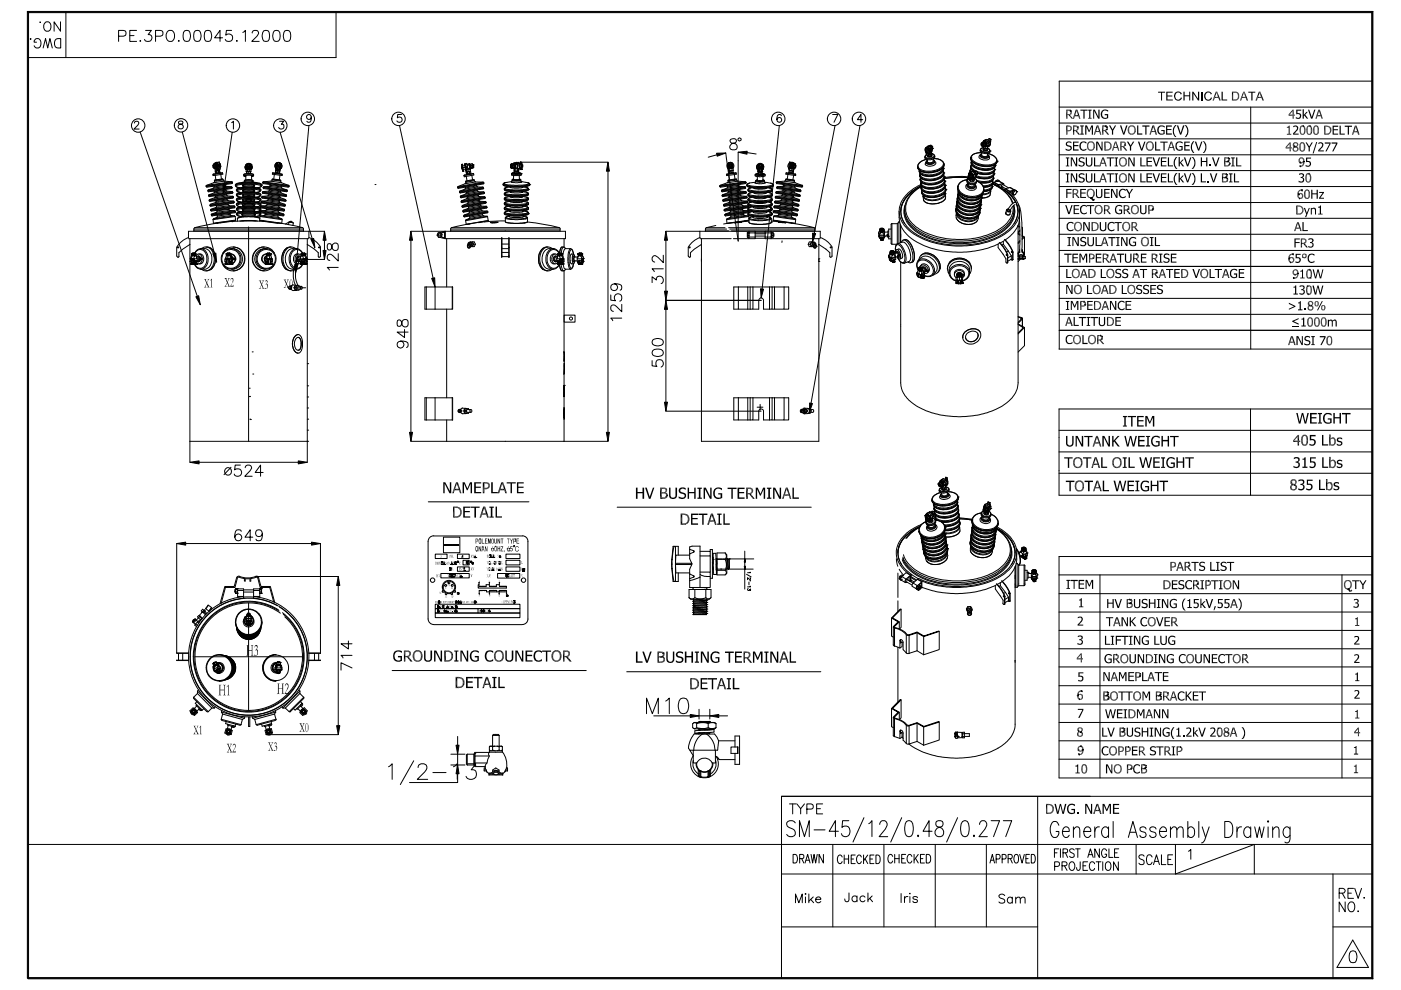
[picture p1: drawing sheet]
<svg xmlns="http://www.w3.org/2000/svg" width="297mm" height="210mm" viewBox="0 0 297 210" stroke-linecap="round" stroke-linejoin="round" font-family="sans-serif">
<g fill="none" stroke="#000" stroke-width=".21">
<path d="M6.4 8.3h.2zM7.7 8.9h-.5a.72 .72 0 0 1 .8-.7 .72 .72 0 0 1 .7 .7 .83 .83 0 0 1-.3 1.1 .83 .83 0 0 1-1-.1l-.2-.2M8.5 4.6v.2zM9.1 10.2l.6-2 .4 2 .5-2 .5 2M9.7 4.7a.93 .93 0 0 1 1 .3 .93 .93 0 0 1 0 1.2 .74 .74 0 0 1-.8 .4 .74 .74 0 0 1-.6-.7 1.15 1.15 0 0 1 .4-1.2zM11.9 8.3l1-.1v2h-.7a1.11 1.11 0 0 1-.3-1.9zM12.8 4.6v2l-1.3-2v2M14 2.6v9.6M25.1 7.7l1.4-.2a.61 .61 0 0 0 .2-.6 .61 .61 0 0 0-.5-.5h-1.1v2.4M27.5 7.5h.9M29 6.4h-1.5v2.4h1.5M29.6 8.7l.2-.1v.1z"/>
<path d="M30.9 6.4h1.2l-.7 .9a.75 .75 0 0 1 .8 .9 .75 .75 0 0 1-1 .6l-.3-.1-.3-.3M33 7.7l1.3-.2a.61 .61 0 0 0 .2-.6 .61 .61 0 0 0-.5-.5h-1v2.4M35.7 6.5a1.1 1.1 0 0 1 1.2 .4 1.1 1.1 0 0 1 0 1.3 .87 .87 0 0 1-1 .6 .87 .87 0 0 1-.7-.9 1.53 1.53 0 0 1 .5-1.4zM37.8 8.7l.1-.1 .1 .1zM39.2 6.5a.8 .8 0 0 1 1.1 .4 1.94 1.94 0 0 1-.3 1.8 .85 .85 0 0 1-1.1-.3 2.14 2.14 0 0 1 .3-1.9zM41.4 6.5a.8 .8 0 0 1 1.1 .4 1.94 1.94 0 0 1-.2 1.8 .85 .85 0 0 1-1.2-.3 2.14 2.14 0 0 1 .3-1.9zM43.6 6.5a.83 .83 0 0 1 1.1 .4 1.94 1.94 0 0 1-.2 1.8 .83 .83 0 0 1-1.1-.3 2.34 2.34 0 0 1 .2-1.9zM47.2 8h-1.7l1.2-1.6v2.4M49.1 6.4h-1.1l-.1 1.1a.82 .82 0 0 1 1.2 0 .82 .82 0 0 1-.2 1.2 .82 .82 0 0 1-1.1-.3M50.2 8.6l.1 .1-.1 .1zM51.5 6.9l.5-.5v2.4M53.5 7l.1-.3a.74 .74 0 0 1 1.2 .2l-.3 .8-1.1 1.1h1.5"/>
<path d="M55.9 6.5a.83 .83 0 0 1 1.2 .4 2.34 2.34 0 0 1-.2 1.8 .83 .83 0 0 1-1.2-.3 1.94 1.94 0 0 1 .2-1.9zM58.2 6.5a.85 .85 0 0 1 1.1 .4 2.14 2.14 0 0 1-.2 1.8 .8 .8 0 0 1-1.1-.3 1.94 1.94 0 0 1 .2-1.9zM60.4 6.5a.85 .85 0 0 1 1.2 .4 2.14 2.14 0 0 1-.3 1.8 .8 .8 0 0 1-1.1-.3 1.94 1.94 0 0 1 .2-1.9zM71.2 2.6v9.6h-65.3M291 17.2h-66.4v56.8M28.5 26.1v-.1a.53 .53 0 0 1 .8-.2l.1 .4-.2 .4-.8 .8h1.1M29.7 28l12.1 34.8M37.9 25.8l-.1 .2 .3 .3a.6 .6 0 0 1 .6 .2 .6 .6 0 0 1 .1 .6l-.7 .2a.54 .54 0 0 1-.3-.7 .54 .54 0 0 1 .7-.3 .33 .33 0 0 0 .2-.5zM38.7 28l6.8 25.7M43.7 39.4v.2M43.7 39.6l.2 .1M43.8 39.3l-.1 .1"/>
<path d="M43.8 39.3a10.1 10.1 0 0 1 5.3-.8zM45.2 35l.1 .5M45.2 35.5l.1 .1M45.2 35h.1M45.3 34.9v.2M45.3 34.9h.1M45.3 34.9l.1 .7M45.3 35l.1 .6M45.3 35.5l.1 .1M45.4 35.3l.2 .4M45.4 39.6l-.1 .3M45.4 34.7a.8 .8 0 0 0 .2 1.1l-.2-.2"/>
<path d="M45.4 34.7l-.1 .2M45.4 35v.3M45.5 34.8l-.1 .2M45.5 34.8l.2 .2M45.5 34.7v.1M45.5 34.7l.1 .1M45.5 38.4l-.2 .3M45.6 34.8h.1M45.6 35.7l.1 .1M45.6 37.2l.2 .9M45.6 34.6l.2 .2M45.7 35.8l.3 .1"/>
<path d="M45.7 35h-.3M45.7 35v.2M45.7 35.2l-.3 .1M45.7 35.2l.1 .2M45.7 35.3l.1 .1M45.7 35.4h.1M45.7 35.7h.1M45.7 36.2v.1M45.8 35h.1M45.8 35.1v.3zM45.8 35.4l-.2 .3M45.8 35.4l-.3 .1"/>
<path d="M45.8 35.7l-.1 .1M45.8 35l-.1 .2 .1 .2M45.8 35.1v.2M45.8 35l-.1 .1 .1-.1M45.8 35.2l.1 .4 .3-.1M45.8 36.8h-.1M45.8 34.9v.1M45.8 34.5v.3M45.8 35.4h.1M45.8 36.3h-.2l.1 .4 .2-.1M45.8 34.4h.2v.3M45.8 36.3l.1 .3"/>
<path d="M45.8 34.8h-.2M45.9 34.4l-.5 .3M46 35.6h.1M46 35.6v.4l.4-.1 .1 .2M46 35.6h.1l.1 .3M46 35.9l-.4-.1v.5l.4-.1M46 35.6l-.2 .2M46 35.6l-.2 .1M46 35.9v.3M46 35.2h.1M46 34.7h.1M46 34.7l-.2 .1"/>
<path d="M46.1 34.8h-.3v.4M46.1 35.2l.2 .7M46.1 35.2h.1M46.1 35.2h-.3M46.1 35.6h.1M46.3 36.3l.3-.1v.3l-.2 .1M46.3 34.9l-.3-.5 .1 .8M46.3 36.3l.1 .3M46.3 36.3h-.5M46.3 34.9l.1 .2M46.4 36.6h-.5M46.4 35.3l-.1 .6"/>
<path d="M46.4 35.2l.1 .1M46.4 35.1v.2M46.4 35.3h.1M46.4 34.4l.3 1.4M46.4 34.4l-.6 .1-.3 .2M46.4 36.1l.1 .1M46.4 34.4v.5M46.4 34.9h-.1M46.4 34.9l.1 .2M46.5 35.1h-.1M46.5 35.1v.1M46.5 36.1l-.5 .1"/>
<path d="M46.5 35.3l.2 .5M46.5 36.6l-.8 .1M46.5 36.6l.2 .1M46.5 34.7h.1M46.5 35.9v.2M46.5 34.6l.1 .1M46.6 34.7l.1 .4M46.6 36.5h.1M46.6 36.5l-.1 .1M46.6 35.1h.1M46.6 34.9h.1M46.7 34.6l.1 .7"/>
<path d="M46.7 35.1v.4M46.7 35.1h.1M46.7 35.8l-.4 .1M46.7 35.4v.1M46.8 35.1h-.1M46.8 35.3l-.1 .3M46.8 37l.1 .9M46.8 35.3h-.1M47.1 36.6l.1 .1M47.1 36.6l-2 .4M47.2 37.9l.1 .1M47.2 37.9l-1.8 .3"/>
<path d="M47.2 36.7v.2l-1.6 .3M47.2 36.7l-2 .3v.2h.4M47.3 38v.2l-1.8 .2M47.3 38l-1.5 .2-.3 .1v.1M47.3 38.2l.3 .2M47.7 39.1v.2l-2.3 .3v-.1M47.7 39.3l.3 .2M49.1 39.6l.1 .1M49.1 26l.4-.3v1.7M49.2 38.5l.1 .2M49.2 39.7l-5.1 .8M49.2 39.8l-5 .9"/>
<path d="M49.2 28l-1.6 11M49.3 38.7l-5.6 .9M49.3 38.7l-5.6 .7M49.3 38.8l-5.4 .9M49.9 39.3l.7-.3 1.9-.2 2.1 .2 .9 .3M49.9 39.2l.5-.3 1.4-.2 2.3 .1 1.1 .2 .3 .2M49.9 39.2v.1M50.5 38.8l-.6 .4M50.5 38.8l1.3-.2 2.3 .1a1.7 1.7 0 0 1 1.4 .5M51.2 38.7l.9-.1 2.1 .1M51.5 39.4l-.1-.1 .1-.1 .7-.2 1.4 .1 .4 .1-.1 .2M51.5 39.6l1-.2 1.4 .2"/>
<path d="M51.5 39.4l.7-.2 1.4 .1 .3 .1M51.5 39.3v.4M51.7 37.1l.5-.3h1.1l.5 .3M51.7 37.1l.9-.3 1.2 .3M51.7 37.1v.2M51.8 38.5l-.1 .1M51.8 38.3a1.89 1.89 0 0 1 1.8 0M51.8 38.5l.5-.2 1.3 .2M51.8 38.3l.7-.1 1.1 .1M51.8 38.3v.2M51.8 37.2l.3 .1M51.9 35.3l.3 .7"/>
<path d="M51.9 39.6l2.2 .2M51.9 39.7l-.5 .1M52.1 35.3a.61 .61 0 0 0 .6 .6 .61 .61 0 0 0 .6-.6M52.1 37.4l-.4-.1 .8-.2 1.2 .2-.4 .1M52.1 37.4l-.4-.1 .6-.2 1.5 .2-.5 .1M52.1 37.1v1M52.2 35h.1M52.2 36.4h.1M52.2 35.9a.74 .74 0 0 1 0-1.1 .74 .74 0 0 1 1.1 0 .74 .74 0 0 1 0 1.1M52.3 35.2v.3M52.3 35.1v.4M52.3 35l.1 .5"/>
<path d="M52.3 35l.4-.3 .4 .3 .1 .4M52.3 35v.5M52.3 36.4v.4l.4-.1M52.3 36.4v.4M52.4 35.5a.42 .42 0 0 0 .4 .2 .42 .42 0 0 0 .3-.2l-.3 .2M52.4 35.5l.3 .2M52.4 35.5l.4 .2M52.4 35.9l-.2-.1v.6M52.4 35.8v.1M52.4 34.8h.1M52.4 35.8h.1M52.4 35.8l-.2-.2v.2"/>
<path d="M52.4 34.8l-.2 .2M52.5 36.3h.5M52.5 35.9v.4M52.5 36.3l-.3 .1M52.5 35.8l-.1 .1M52.5 35.2h.1M52.5 35.2l.2 .2 .3-.2M52.7 35.4h.1M52.7 36.7l.2 .1M52.7 36.4h.4v.4M52.7 34.9l.2 .1v.3l-.2 .1-.2-.3 .2-.1M52.7 36.4v.3"/>
<path d="M52.7 36.4h-.4M52.8 35.7h-.1M52.9 35l.1 .2-.3 .2-.2-.1v-.2M53 35.2h.1M53 35.2l-.1 .1M53 36.3l.2 .1-.6-.1-.2 .1M53 35.9v.4M53 35.8h.1M53 35.9h.2M53 34.8h.1M53 35.8v.1M53.1 34.8l.2 .2"/>
<path d="M53.1 35.8l.2-.2-.1 .8M53.1 36.8h-.1M53.1 36.8h.1M53.1 35.1l.1 .1M53.1 35.2h.1M53.2 35.2l-.1 .2M53.2 35.4l-.4 .3M53.2 35.3v.1M53.2 35.4l-.5 .3M53.3 35h.1M53.3 35.4h.1M53.3 37.1v1"/>
<path d="M53.5 35.4l-.3 .6M53.6 37.2l-.3 .1M53.6 38.5l.1 .1M53.6 38.3v.2M53.8 37.1v.2M53.9 39.3v.4M55.5 39.2l-.1 .4-.9 .2 .8-.2a.47 .47 0 0 0-.6-.4l-2.5-.2-1.6 .2-.6 .3 .2 .2 .7 .1-.7-.1-.3-.4M55.7 38.7l.1 .3M55.7 38.7l5.6 .9v-.2M55.7 38.7l5.6 .7M55.8 38.9l5.3 .8 .2-.1M55.8 39.8l.1 .2"/>
<path d="M55.8 39.8l5.1 .6M55.8 39.7v.1M55.8 39.7l5.1 .7M55.8 38.5l-.1 .1M55.8 38.5l1.6-.1 2.3 .3 1.5 .6zM55.9 40l5 .6M55.9 39.6l-.1 .1M55.9 39.6l4.9 .7M57.1 39.5l2.6 .4 1.1 .4M57.1 39.5l-1.2 .1M57.3 39.3l2.3 .3v-.1M57.3 39.1v.2"/>
<path d="M57.3 39.3l-.2 .2M57.7 38l1.7 .2M57.7 38v.2M57.7 38l1.8 .3M57.7 38.2l1.8 .2M57.7 38.2l-.2 .2M57.7 36.7l2.1 .2v.1M57.8 36.7l2 .3v.2l-2.1-.3zM58.2 37l-.2 .9M58.3 35.1h.3M58.3 35.3l.3 .1M58.3 35.1v.2"/>
<path d="M58.3 35.3v.2M58.3 34.9v.2M58.3 34.9h.3M58.4 35.5v.1M58.4 36.5l.4 .1M58.4 35.6l.1 .1M58.4 36.6h.1M58.5 36.6l-.2 .1M58.5 36.6l.7 .1M58.5 36.2h.1M58.5 35.7l-.1 .4h.2M58.5 34.7l.1 .2"/>
<path d="M58.5 35.7l.2 .2M58.5 34.7l-.2 .2M58.5 36.2l-.1 .3M58.5 36.2l.4 .1M58.5 36.1v.1M58.5 34.6v.1M58.5 34.6l.2 .2M58.5 35.5l-.1 .1M58.5 35.6h.2M58.5 35.5v.1M58.6 35.4h.1M58.6 35.5h.1"/>
<path d="M58.6 35.4l-.2 .1M58.6 35.4l-.1 .1M58.6 35.6l-.1 .1M58.6 35.1v.3M58.6 34.6h-.1M58.6 35.1v.1M58.6 35.2v.3M58.6 35.1l.2 .1M58.6 35.2h.2M58.6 34.6l.1 .1M58.6 34.9v.2M58.7 35.9h.1"/>
<path d="M58.7 35.9l-.1 .2M58.7 34.8l-.1 .1M58.7 34.7h.1M58.7 35.9l.4 .1M58.7 35.6l-.2 .1M58.7 34.5l.1 .2M58.7 34.5l-.1 .1M58.7 34.7v.1M58.8 35.2l-.1 .7M58.8 35.2h.1M58.8 36.6l.4 .1M58.8 34.8h-.1l-.1 .3"/>
<path d="M58.9 36.3h.4l-.1 .4M58.9 34.4h.2M58.9 36.3l-.1 .3M58.9 34.4l-.1 .8M58.9 34.5h-.2M58.9 35.4l-.1 .5 .3 .1M58.9 35.9v.1M58.9 35.4h.2M59 35h.1M59 35.2l-.1 .2M59 35.2h.1M59.1 35.2v.8"/>
<path d="M59.1 36h.1M59.1 35l.2-.5-.3-.1v.8M59.1 35v.2M59.1 34.4v.1M59.1 34.4l.2 .1M59.2 36.7l.1 .1M59.2 36l-.1 .2M59.2 36.7h.1M59.2 35.6h.2M59.3 25.7h.9l-.6 .6a.52 .52 0 0 1 .6 .6 .52 .52 0 0 1-.7 .5l-.4-.4M59.3 36.2v.1M59.3 35.2l.1 .1"/>
<path d="M59.3 34.5l-.1 1.5M59.3 35.2h.1M59.4 34.9h.1l-.1 .3M59.4 34.8l.1 .1M59.4 37.2l-.2 .9M59.4 35.7v.1M59.4 35.9h-.2M59.4 35.6l.1 .2 .1-.1M59.4 35.7h.1M59.4 35.6v.1M59.4 34.5l.1 .1-.1 .2M59.4 35.7h-.2l.2 .2"/>
<path d="M59.4 28.1l6.8 22.5M59.4 35.2v.1M59.4 35.3v.3M59.4 35.5v.1M59.4 35.5h.3M59.4 35.5l.2 .2M59.4 35.8v.5l-.8-.2M59.4 35.8v.1M59.5 38.2v.1M59.5 35l.3 .1M59.5 35.2l-.1 .3M59.5 35.2l.3 .1"/>
<path d="M59.5 35v.2M59.5 35.8h-.1M59.5 38.3v.1M59.5 34.9v.1M59.5 38.4l.2 .3M59.6 34.6v.1M59.6 34.7v.1M59.6 34.7l-.1 .1M59.6 39.6l.2 .3M59.6 34.8l-.1 .2M59.6 34.8l-.1 .1M59.7 35.5l-.1 .2"/>
<path d="M59.7 34.9l.1 .2M59.8 35.3l-.1 .2M59.8 35.1v.2M61.2 39.3l.1 .1M65.5 26.6l-2.7 29.5M66 24.8a.51 .51 0 0 1-.7 .5 .51 .51 0 0 1-.2-.8 .51 .51 0 0 1 .8 0l.1 .3a.77 .77 0 0 1-.6 1.1l-.3-.2M79.5 39.1h.1M84.7 26.6l7.1 32.3M85.1 24.3h-.8l-.1 .7a.58 .58 0 0 1 .9 0 .58 .58 0 0 1-.1 .9 .58 .58 0 0 1-.8-.3M97 39.8l.2 .2M97.1 39.6l-.1 .1M97.9 34.9h.1"/>
<path d="M97.9 34.9v.5M97.9 35.4l.1 .2M97.9 34.9l.2 .6M97.9 35.4h.1M97.9 35.6h.1M97.9 34.9v.7M98 35.6h.1M98 35.8l.2 .5M98 35.6v.2M98 35.8h.1M98 34.9l.1-.1v.4M98.1 35.5v.1"/>
<path d="M98.1 35.6l.1 .4 .6-.2M98.1 35.6l.1 .7M98.3 35.9v.4h-.1M98.4 37.2l2-.4 .1 .3-2.1 .4zM98.6 34.8v.1M98.6 34.9v.1M98.6 39l2.2-.4h1.6l-5.3 1M98.6 39l-1.5 .6M98.6 35.1h.1M98.6 34.9h.2M98.6 35.1l-.6 .1 .1 .3M98.6 34.7v.3v-.2"/>
<path d="M98.6 35.2h.1M98.6 34.7l.4-.1v.3M98.6 34.7v.1M98.6 35.2l.2 .2M98.6 35.1v.1M98.7 35.7l.1 .2M98.7 35.7h.1M98.7 35.8l.1 .1M98.7 39.8l-.1 .3M98.8 35.5h.1M98.8 34.9h.1M98.8 35.4h.1"/>
<path d="M98.8 35.9h.1M98.8 35.4l-.7 .1M98.8 35.4v.1M98.8 35.5l-.7 .1M98.8 35.9v.3M98.8 34.9l-.2 .2M98.8 35.4l-.1 .3M98.8 35.9v.6M98.8 38.6l-.2 .3M98.8 36.5h.1M98.8 37.4l.2 .9M98.9 36.9h.1"/>
<path d="M98.9 35.4h.1M98.9 36l-.1 .2M98.9 35.9v.1M98.9 36.4v.1M99 34.9l.2 1M99 34.9l.5-.2 .2 1.2M99 36.9l-.1 .2M99.1 36.5l.4-.1 .1 .4M99.1 36.5v.3M99.1 36.5h-.3l.1 .4M99.1 36.8l-.2 .1M99.1 35.6h.1"/>
<path d="M99.2 35.8h.5M99.2 36l-.4 .2M99.2 36l.1 .4M99.3 36.4l-.5 .1M99.4 34.8l.1 .2M99.5 35l.1 .6M99.5 35l.1 .7M99.5 35l-.4 .1M99.5 36.4h.3v.3M99.6 35.1h.1M99.6 35l.1 .5M99.6 36.8h-.5"/>
<path d="M99.6 35.7l.1 .1M99.6 35.7h-.4M99.7 35.3v.2M99.7 35.8v.5l-.4 .1M99.7 35.5h.1M99.7 35.8v.1M99.7 36.3v.1M99.7 35.1l.2 .3M99.7 36.8l-.8 .1M99.7 34.8l.1 .3M99.7 36.8l.2 .1M99.8 35.1h.1"/>
<path d="M99.8 35.1v.2M99.8 35.4l.1 .1M99.8 35.4l.1 .2v-.2M99.8 36.7l-.2 .1M99.8 36.7l-.1 .1M99.9 35.5v.2l-.2-.8h-.1l.1 .8h.2M99.9 35.5v.2h.3v-.2M99.9 35.4v.1M100 37.2l.2 .9M100.1 34.7v.3M100.1 34.7l.1 .9M100.1 34.7l-.4 .1"/>
<path d="M100.2 35h.1M100.2 35.5v-.4h-.4l.1 .4M100.2 35l.1 .4M100.2 35.5h-.3M100.2 35.2l.1 .2M100.3 35h.1M100.3 35l.1 .3M100.3 35.4h.1M100.4 35.3l-.1 .1M100.4 36.8l-2.1 .4M100.5 38.2l-1.8 .3M100.5 38.2v.1"/>
<path d="M100.5 38.2l-1.8 .3 .1 .2 1.7-.4M100.6 38.3l.2 .2M101 39.3v.1M101 39.4l-2.3 .4v-.1M101 39.4l.3 .2M102.4 39.6l.1 .3-5 .9M102.4 38.6l.2 .1M102.5 39.8l-5.1 .9 .1 .1M102.6 38.7l-5.6 1.1M102.6 39.9l-5 1M102.6 38.9l-5.4 1M106.7 39.2h.1"/>
<path d="M106.7 39h.1M106.7 39v.3l.4 .2 1.8 .2 2.9-.2 .5-.3M106.7 39.2l.4 .2 1.7 .2 2.6-.1 .9-.3M107 38.7l-.3 .3M107 38.7l-.1 .1a.31 .31 0 0 0 .1 .3 .31 .31 0 0 0 .4 0l3.4 .2 1.4-.3-.3-.3M107.3 38.7h-.3M107.4 39.7l-.5 .4M108.2 35l.1 .4M108.2 35l.1 .2M108.2 35h.1M108.3 35.4h.1M108.3 35v.1"/>
<path d="M108.3 35h.1M108.3 35.1l.1-.2h.1v.7l-.2-.1 .2-.2-.1-.2M108.3 35.1l.1 .3M108.3 35.1v.3M108.4 35.1h.1M108.4 35.6v.1M108.4 35.1l.1 .3M108.4 34.8v.1M108.4 35.4v.3M108.4 35.6h.1M108.4 35.5h.1M108.4 35v.2"/>
<path d="M108.4 35h.1M108.4 35.6l.1 .1M108.4 35.2v.2M108.4 35.2v.2h-.1M108.4 35l.1 .2M108.4 35.7h.1M108.5 35.1h.1M108.5 36.8h.1M108.5 36.8v.3l.4 .1h1.5l.1-.1v-.3M108.5 36.8l.8 .2 1.2-.2M108.5 34.8h.5l.2 .4M108.5 34.8l.2 .2"/>
<path d="M108.5 34.8l-.1 .1v-.2l.4 .1M108.6 38.3l.2 .1 1.6-.1 .1 .2M108.6 38.3l-.1 .2M108.6 38.2v.1M108.7 35v.5M108.7 35.5l-.2 .2M108.7 35h.3M108.7 36.7h.1M108.8 38h.1M108.8 34.8l.2 .2M108.8 34.8h.1M108.8 34.7h.1"/>
<path d="M108.8 34.8l.4 .4M108.9 38.1h1.3M108.9 36.7l-.4 .1M108.9 38l-.3 .2M108.9 35.7l.1-.2-.2 .2h-.3M108.9 36.7l-.4 .1 1 .1 .9-.1-.3-.1M108.9 38h1.2M108.9 38h-.2l.1 .1M108.9 37.2v.8M109 35.8h.1M109 35.1l.1 .1M109 35v.5h-.3"/>
<path d="M109 35.2a.23 .23 0 0 1 .1 .3 .23 .23 0 0 1-.2 .2M109 35.2h.1M109 34.6l.3 .8-.2 .4-.2-.1M109 34.6l-.2 .2M109 35.2h.2M109.1 36.6h.1M109.1 36.6l.3 .1M109.1 36.6v.1M109.1 36.2v.1M109.1 34.6h.2M109.1 35.2l-.1 .2M109.1 36.6l-.2 .1"/>
<path d="M109.1 36.7h.1M109.1 36.7l-.1 .1h.3h.6v-.1M109.1 34.6l.2 .6v.4l-.2 .2-.1 .4 .2 .1M109.1 36.7h.8M109.1 36.3v.3M109.1 36.2l.3 .1M109.1 35.2h.1M109.2 36.3h.5M109.2 35.8v.5M109.2 35.6h.1M109.2 34.7h.1M109.2 35.8h.1"/>
<path d="M109.3 34.6l.2-.2 .2 .3M109.3 35.6l-.1 .2M109.3 34.9v.1M109.3 35.6h.1M109.3 34.6h.1M109.3 34.6h-.2M109.3 34.6l.3 .1M109.4 36.3h.5v.3l-.5 .1M109.4 34.4h.5M109.4 36.3v.4M109.6 34.7l.1 .2M109.6 34.7h-.4l.1 .2h.4"/>
<path d="M109.7 34.7v1.1M109.7 34.9v.7h-.4M109.7 35.7l-.4 .1M109.7 35.8v.5M109.7 35.8l.3 .1M109.7 35.6v.2M109.8 35.2h.1M109.8 34.4l.3 .2M109.9 36.7h.1M109.9 36.3h.1v.3M109.9 36.6l.2 .1M109.9 36.2v.4"/>
<path d="M109.9 35.8h.1M109.9 34.4v.1M109.9 34.7l.3 .1M109.9 35.8h.2M110 36.6h-.1M110 34.7h.3v-.3h.1v.4h.1M110 35.9v.3l-.3 .1M110 35.7l.1 .1M110.1 36.7l.4 .1M110.1 34.6l-.2 .2M110.1 35.8l-.1 .1M110.1 34.6l-.1 .2"/>
<path d="M110.1 38l.3 .2-.8 .1-1-.1M110.1 35.2h.5l-.1 .3-.3 .1M110.1 38h.2l-.1 .1M110.1 34.8h.3M110.1 37.2v.8M110.2 34.8h.3l.1 .4h-.4M110.2 38.1h.1M110.2 35.6h.1M110.2 34.8v.7l-.3 .3M110.3 35.6v.3h.1M110.4 35.9h.2M110.4 35.6v.4"/>
<path d="M110.4 38.1v.2M110.4 36h.1M110.5 38.5h.1M110.5 38.5l.1 .1-.8 .1-1.4-.1 .1-.1-1.5 .2M110.5 38.5l1.4 .2M110.5 36.8h.1M110.6 35.9h.1M110.6 34.4v1.5M110.6 34.4l.1 .6M110.6 36h.1M110.6 34.5v1.4M110.6 34.4v.1"/>
<path d="M110.7 35.4h.1M110.7 35h.1M110.7 35.2h.1M110.7 35v.2M110.7 35.2l-.1 .7M110.8 39.6v.2l-.9 .1-1.6-.1-.1-.2-1.2 .3 .5 .2 1.3 .2 2.7-.2a.21 .21 0 0 0 .3 0 .21 .21 0 0 0 0-.3h-.1M110.8 39.6l.9 .2M111.7 39.5h.1M111.7 39.8l.4 .3M111.7 39.8h.1M111.9 38.7l.3 .1 .1 .3-1.8 .3h-2.5l-1.3-.4M111.9 38.7h.1"/>
<path d="M112.3 39.2h.1M112.3 39v.2M128.9 34.4h-18.6h.3h-.2M128.9 36.3v55.4M152 32.8l-1.8 .5M152.7 39.3l-.1 .1M152.7 39.3a10.4 10.4 0 0 1 5.3-.8zM154.1 37v.2l1.6-.2M154.3 34.9v.1M154.3 39.6l-.2 .3M154.3 35.6h.1M154.4 35.6l.2 .1"/>
<path d="M154.4 35.1l.1 .3M154.4 35.1a.51 .51 0 0 0 .5 .6l.4-.4M154.4 35.7l.1 .6 .7-.2M154.4 38.4l-.2 .3M154.4 34.7l-.1 .2M154.5 37.2l.1 .9M154.6 35.5l.3 .1M154.6 36.3v.4l.5-.1M154.6 36.3h.1M154.6 34.5h-.1M154.6 36.2v.1M154.6 36.7h.1"/>
<path d="M154.7 34.8l-.3 .2M154.7 36.8h-.1M154.7 35.8v.4M154.8 34.8l.4 .1M154.8 35a.21 .21 0 0 0-.2 .2 .21 .21 0 0 0 .3 .2l.1-.3-.3-.1-.1 .2 .3 .2 .1-.1v-.3M154.9 35.2h.1M154.9 34.4h.1M154.9 29.6a.48 .48 0 0 0 .3 .7 .86 .86 0 0 1 .9 .3 .86 .86 0 0 1 0 1 1.02 1.02 0 0 1-1.4-.3 1 1 0 0 1 1.1-1 .46 .46 0 0 0 .2-.8l-.3-.1zM155 36.3l.4-.1v.3M155 36.3l.1 .3M155 36.3h-.4M155 34.4v.1"/>
<path d="M155.1 34.6h.1M155.1 34.6l.2 .2M155.2 35.7v.4M155.2 34.9l.1 .4M155.2 34.9l-.5-.2-.3 .4M155.2 35.4l-.2 .2M155.3 36.1l.1 .1M155.3 34.8h.1M155.4 35.4l-.2 .3M155.4 35.6l.1 .5h-.3M155.4 36.6l.1 .1M155.4 36.5l-.3 .1"/>
<path d="M155.4 36.5l-.8 .2M155.5 35.6a.75 .75 0 0 0-.2-1 .75 .75 0 0 0-1 .1 .75 .75 0 0 0 .1 1.1M155.7 37l.1 .9M156 36.6l.1 .1M156 36.6l-2 .4M156 37.9l-1.7 .3M156.1 36.7v.2l-.4 .1M156.1 37.9l.1 .1M156.1 36.7l-2 .3M156.2 38v.2h-.4l-1.4 .2M156.2 38l-1.9 .3 .1 .1M156.2 38.2l.3 .2"/>
<path d="M156.5 32.3v18.8l-2.6-18.7M156.5 29.4l.3-.2 .3 .2v.3l-.3 .2-.2-.1-.1-.1zM156.6 39.1v.2l-.5 .1-1.8 .2v-.1M156.6 39.3l.2 .2M158 39.6l.1 .1M158.1 38.5l.1 .2-5.6 .9M158.1 39.7l-5.1 .8M158.1 39.8l-4.9 .9M158.2 38.7l-5.6 .7v.2M158.2 38.8l-5.4 .9-.2-.1M158.3 39.2a1.16 1.16 0 0 0 1.4 .6l2.9 .1 1.1-.3 .3-.3M158.3 39.2l.7 .4 1.7 .1 2.4-.1 .9-.4"/>
<path d="M158.3 39.3l.6 .3 1.2 .2h2.6l.9-.2 .4-.3M158.4 32.4l1.9 .3M159 39.9l-.4 .3M159.3 39.8l-.3 .1M159.8 39.9l.9 .2h1.4l.4-.2M160.1 37.1l.1 .3 .8 .1 1.1-.1 .1-.3M160.1 37.1l.6 .1 1.5-.1M160.2 38.6l-1.3 .2M160.2 38.5l-.1 .3 .7 .2 1.5-.2-.2-.3M160.2 38.5l.9 .2 1-.2M160.2 38.3l.7 .2 1.2-.2M160.2 38.3v.2"/>
<path d="M160.4 35.2h.3M160.5 35.1l.2 .1M160.6 38.1l-.4 .2M160.6 37.4v.8l.2 .1h.9l.1-.9M160.6 38.2l-.2 .1 .6 .1M160.6 34.9l-.2 .5 .2 .6M160.6 35.9l.1 .1M160.6 34.9l.1 .3M160.7 34.9h-.1M160.7 36l.2 .2M160.7 34.9l.1 .1M160.7 36v.4l.2 .1"/>
<path d="M160.7 36.8l-.6 .3M160.7 36.8h.1M160.7 35.2v.2l-.3 .1M160.7 35.4v.3h-.3M160.7 35.7l-.1 .2M160.7 35h.1M160.7 35.9h.1M160.7 35.7h.1M160.7 36.8l-.5 .2 1.6 .1M160.7 36.9v.1l.3 .1 .6-.1v-.1M160.7 34.9l.2 .1h-.1M160.7 35.8h.1"/>
<path d="M160.7 36.8l.1 .1M160.7 35.8v.1M160.7 36.4l.5 .1M160.7 36.4h.1M160.7 35.7l-.2 .2M160.8 35.2v.7M160.8 36.9h-.1M160.8 36.8l.4 .1M160.8 36.9h.7M160.8 36.4v.4M160.8 35.9l.1 .1-.2 .1M160.8 35.9l-.1 .1"/>
<path d="M160.9 34.9h.5M160.9 35.1h-.1l.1 .1M160.9 35.5h-.2l.2 .1M160.9 35.2h.1M160.9 36.3h.1M160.9 34.9v1.6M160.9 36.5h.5M161 34.8l.1 .6M161 36.3h.4M161 38.4h.1M161.1 35.8l-.1 .5M161.1 35.4h.1"/>
<path d="M161.1 35.8h.1M161.1 35.4v.2M161.1 35.6h.1M161.1 35.6v.2M161.2 36.5h.4v.3l-.4 .1M161.2 34.8l-.5 .1M161.2 36.5v.4M161.2 34.7l.4 .2M161.2 35.8l.2 .5M161.2 35.4v.4M161.4 34.9l-.2 .5M161.4 34.9v1.4"/>
<path d="M161.4 36.3h.1M161.4 34.8h.1M161.4 35.1h.1l-.1 .1M161.4 36.3v.2M161.5 36l.1 .1M161.5 36.4h.1M161.5 35.9l-.1 .1M161.5 35.2l.1 .3M161.5 36.9h.1M161.5 36.4v.1M161.5 36.4l.1 .1M161.5 35.9l.2 .1"/>
<path d="M161.6 35.5l-.1 .4M161.6 36.8l.6 .3M161.6 36.8h.1M161.6 35.5h-.2M161.6 35.5l-.2 .1M161.6 35h.1M161.6 35.9h.1M161.6 35.7h.1M161.6 36.8l.5 .1-.3 .2M161.6 34.9l-.2 .1 .3-.1M161.6 35.4h.3M161.6 35.7h.3"/>
<path d="M161.6 36.8l-.1 .1M161.6 34.9h.1M161.6 35v.9M161.6 35.7l.2 .2M161.6 35.8l.1 .1M161.7 36l-.3 .2M161.7 34.9h.1M161.7 36v.4l-.3 .1M161.7 35.9v.1M161.7 34.9l.2 .5-.2 .5M161.7 34.9l-.1 .2M161.8 38.1l.3 .2"/>
<path d="M161.8 38.2h.2l-1 .2M161.8 35.1l-.2 .1h.3M161.9 35.4a.75 .75 0 0 0-.7-.8 .75 .75 0 0 0-.8 .8M162.1 38.3v.2M162.1 38.6l1.4 .2 .4 .3-.6 .3-1.3 .2-2.6-.2a.81 .81 0 0 1-.9-.4l.4-.2-.4 .2-.2 .2M163 39.8h.2M163.2 39.8l.5 .4M163.2 39.8l.4 .3-.4 .3-1.3 .1h-1.6l-1.6-.3 .3-.3M163.4 38.8l.6 .4M164 39.2v.1M164.6 38.7l5.5 .9 .1-.2M164.6 38.7l5.6 .7"/>
<path d="M164.6 38.7l.1 .3M164.7 38.9l5.5 .7M164.7 39.7v.1M164.7 39.8l.1 .2M164.7 39.7l5.1 .7M164.7 39.8l5.1 .7M164.7 38.5l-.2 .1M164.7 38.5l1.6-.1 2.3 .3 1.5 .6zM164.8 39.6l-.1 .1M164.8 40l5 .6M164.8 39.6l4.9 .7M165.2 26.6l-3.6 34.7"/>
<path d="M165.7 24.5a.44 .44 0 0 0-.7-.1 .93 .93 0 0 0 .3 1.5 .5 .5 0 0 0 .4-.5 .5 .5 0 0 0-.5-.5 .5 .5 0 0 0-.5 .5M165.9 39.5l2.7 .4 1.1 .4M165.9 39.5l-1.1 .1M166.2 39.3l2.3 .3v-.1M166.2 39.3l-.2 .2M166.2 39.1v.2M166.6 38.2v-.2l1.8 .3M166.6 38l1.8 .2v.1M166.6 38.2l1.8 .2M166.6 38.2l-.3 .2M166.6 36.7l2.1 .2v.1M166.7 36.7l2 .3v.2l-2.1-.3z"/>
<path d="M167 37l-.1 .9M167.2 35.6v.2l.1 .1M167.3 36.5l.2 .1M167.3 36.5v.1M167.3 35.9h.1M167.3 36.6l.9 .1M167.3 36.6l-.1 .1M167.3 35.8v.1M167.4 35.6l-.1 .5 .4 .1M167.4 35.6l.3 .1M167.4 35.4h.2M167.4 35.4v.2"/>
<path d="M167.4 36.1v.1M167.5 36.6h.4M167.5 34.5l-.4 .4-.1 .4 .4 .5M167.5 34.8l-.1 .6M167.5 34.8l.1 .1M167.5 36.2h-.2v.3M167.5 36.2v.4M167.5 36.2l.5 .1M167.5 34.4l-.1-.1-.1 .3M167.6 35.5l.1 .2M167.7 36.2l.5 .1M167.8 34.4l-.3 .1"/>
<path d="M167.8 35.7l-.1 .5M167.8 35.4l.5 .3M167.8 35.4l.1 .1M167.9 35.4l.2 .3M167.9 35.2h.1M167.9 34.6l-.2 .2M167.9 34.6l-.4 .2M167.9 35.5l.4 .2M168 35l-.1 .5M168 35h-.1l-.1 .4M168 36.3h.2v.4l-.3-.1M168 36.3l-.1 .3"/>
<path d="M168 35.8h.1M168 34.4l-.6 .1M168.1 35.7h.1M168.1 36.7l.1 .1M168.1 35l.3-.1 .3 .2-.1 .5h-.5l-.1-.2zM168.1 36.2v.1M168.2 34.8h.1M168.2 34.8a.45 .45 0 0 0-.5 .4 .45 .45 0 0 0 .4 .5M168.2 34.8a.47 .47 0 0 0-.4 .6M168.2 34.6a.59 .59 0 0 0-.6 .8 .59 .59 0 0 0 1 .2M168.2 34.6a.65 .65 0 0 0-.6 1l.4 .2M168.2 35.8v.5"/>
<path d="M168.2 34.6l.5 .3M168.3 37.2l-.2 .9M168.3 35.8h.1M168.3 35.8l-.1 .5M168.4 35.5h.1M168.4 34.8l-.4 .2M168.4 34.8a.45 .45 0 0 1 .4 .3 .45 .45 0 0 1-.1 .4l-.4 .2M168.4 34.8l-.5 .2M168.4 38.3v.1M168.4 38.4l.2 .3M168.4 35l.2 .2-.1 .2h-.2l-.1-.2 .2-.1M168.5 34.7h.1"/>
<path d="M168.5 34.7l.1 .2M168.5 34.7a.72 .72 0 0 0-1-.1 .72 .72 0 0 0-.1 1M168.5 39.6l.2 .3M168.5 35.6l-.2 .2M168.6 35.2l-.1 .2-.3-.1 .2-.3-.2 .3M170.1 39.3l.1 .1M176.5 24.3h1.1l-.8 1.6M177 26.6l-4.4 22.9M182.3 26.6l-10.3 58.9M182.9 25.4h-1.1l.7-1.1v1.6M194.9 36.3h.1M194.9 36.1v.3"/>
<path d="M195 37.1h.1M195.1 36.8l-.1 .3M195.1 38h.1M195.2 37.6l-.1 .4M195.2 38.9h.1M195.2 39.1a7.6 7.6 0 0 0-4.5 5.1 5 5 0 0 0 2 4.6 12.8 12.8 0 0 0 4.2 2.4l3.4 .8 3.7 .2a15.8 15.8 0 0 0 10.7-4l.9-1.2a4.7 4.7 0 0 0 .3-3.7 7.5 7.5 0 0 0-2.8-3.3l-.2 .2a7.4 7.4 0 0 1 2.4 2.5l.1 .3M195.2 38.9v.2M195.2 38.5v.4M195.3 39.8h.1M195.3 38.6v.4M195.3 39.5a6.5 6.5 0 0 0-3.4 4.2l-.1 .4M195.3 39.3a7.4 7.4 0 0 0-4.3 4.9v.2a4.6 4.6 0 0 0 1.2 3.6 12.9 12.9 0 0 0 6.1 3.4 20.3 20.3 0 0 0 11.3-.4 9.6 9.6 0 0 0 5.9-4.5 4.1 4.1 0 0 0 0-3.4"/>
<path d="M195.3 39.6a6.5 6.5 0 0 0-3 3.1l-.3 1v1a6.3 6.3 0 0 0 3.7 4.4 18 18 0 0 0 10.1 1.5 12.5 12.5 0 0 0 7.9-3.6 4.3 4.3 0 0 0 1.1-3.3M195.4 39.4l-.1 .4M195.4 39.4a6.8 6.8 0 0 0-4.4 5.4M195.4 39.4a7.3 7.3 0 0 0-4.3 4.8v.3a4.6 4.6 0 0 0 .7 2.9M196.1 31.6l.2 .2M196.1 31.8h.2M196.2 31.5l.1 .1M196.2 32l.1 .1M196.2 31.4a.77 .77 0 0 1 1.1-.2 .77 .77 0 0 1 .1 1.2M196.3 31.8v.3M196.3 32.1l.1 .4M196.3 31.6h.3"/>
<path d="M196.3 31.6l.2 .7M196.3 32.1v.1M196.3 34.4h.1M196.3 32.2l.1 .6M196.4 32.8l-.3 .5M196.4 31.5l-.1-.2-.2 .3 .2 .6M196.4 31.4h.1M196.4 32.1h.2M196.4 32.8l.1 .1M196.4 31.5h.1M196.5 32.3v.6M196.5 32.3h.1"/>
<path d="M196.5 32.4l.1 .1M196.5 32.9h.3M196.5 31.3l.1 .2M196.6 31.5l-.3-.2 .5-.1 .2 .4M196.6 32.1v.2M196.6 31.5h.2M196.6 34l-.3 .4M196.6 31.6l.5 .1-.3 .2M196.6 32.5l.2 .4M196.6 32.3v.2M196.6 33l.3 .2M196.6 31.6l.2 1.3"/>
<path d="M196.6 31.6v.5M196.6 31.5v.1M196.6 32.9v.1M196.6 33v.2M196.7 31.6h-.4v.6M196.7 31.5l.2 .2-.1 .1M196.8 31a.65 .65 0 0 1 .7 .1 .65 .65 0 0 1 .2 .7M196.8 31l-.2 .1M196.8 31.2v.3M196.8 31l.6 .1M196.8 31h-.1M196.8 31h.6"/>
<path d="M196.8 31.5h.1M196.8 31.5l.2 .1M196.8 33.2h.1M196.8 31.5v.1M196.9 32.9l.5-.1v.3l-.5 .1M196.9 32.9h.1M196.9 31.8h.1M196.9 32.9v.3M196.9 32.8h.2M196.9 31.6h.1M196.9 31.6l.2 .3M196.9 31.3l.2 .1"/>
<path d="M196.9 32.5l.2 .1M197 31.6l.1 .2M197 31.6l.1 .1M197.1 31.6v.2M197.1 31.7v.2M197.1 31.6l.1 .1M197.1 31.7v.3M197.1 31.8h.1M197.1 32l-.3 .2M197.1 32l-.3 .3M197.1 31.5l.1 .1M197.1 32h.1"/>
<path d="M197.1 32v.4M197.1 31.7h.1M197.1 32.4l-.3 .2h.3v-.2M197.1 31.4h.2M197.1 31.4l-.1 .2M197.1 32.3l.3 .1M197.2 31.7h.1M197.2 31.8h.1M197.2 31.5v.1M197.2 31.5l-.2 .1M197.2 31.8h.2M197.2 31.8v.1"/>
<path d="M197.2 31l.2-.2 .3 .2M197.2 31.5h.1M197.2 32.1l.2 .3M197.2 31.6v.2M197.2 31.9h.3M197.2 32.1l.3 .1M197.2 31.9v.2M197.3 31.4v.1M197.3 32.5l-.2 .1v.2M197.3 31.4l-.1 .1M197.3 32.3h.1M197.3 32.2h.1"/>
<path d="M197.3 31.5l-.1 .3M197.3 31.5l-.1 .1M197.4 30.8l-.4 .1M197.4 31.6l.1 .3-.1 .5M197.4 32.4l-.1 .1-.2-.1M197.4 31.1l-.1 .1M197.4 31l.2 .2 .1-.2v.5M197.5 32.7l-.1 .1M197.5 31.4l.1-.1v.3M197.5 32.3v.3M197.5 32.6l.5 .1 .2 .3M197.5 32.6h.1"/>
<path d="M197.5 32.6v.5h-.6M197.5 32.6l.6 .4-.2 .3-.5 .2h-.7l-.4-.1-.1-.3 .2-.3M197.5 32.6l-.4 .2M197.6 32.9a.52 .52 0 0 1-.8 .4l-.2-.1M197.6 31.3l.1 .5M197.7 31.5h.1M197.8 33.8l.4 .4M197.8 33.7l.1 .4a.75 .75 0 0 1-1.3 .2v-.5M197.8 33.9l.3 .2-.3 .3-.4 .2-.8-.1a.24 .24 0 0 1-.2-.3 .24 .24 0 0 1 .2-.2M198.2 33v.3l-.2 .3-.7 .3h-.6a.58 .58 0 0 1-.6-.6M198.2 34.2v.1a.54 .54 0 0 1 .1 .6 .54 .54 0 0 1-.6 .3 1.02 1.02 0 0 1-1.5-.6l.1-.2M198.2 33v.2a1.47 1.47 0 0 1-2 .3l-.1-.2"/>
<path d="M198.2 34.2v.1a.69 .69 0 0 1-.8 .6 .76 .76 0 0 1-1.1-.5M198.2 34.2l-.3 .4-.5 .1h-.7l-.4-.3M199.9 35.6v.1a2.93 2.93 0 0 1-3.1 1.4l-1.1-.3-.4-.2-.3-.4M199.9 36.2l.2 .4M199.9 36.3a1.26 1.26 0 0 1-1.1 1.4 3.2 3.2 0 0 1-3.7-.5v-.4M200 35.5v.2M200 35.8a2.26 2.26 0 0 1-2.3 1.6 3.4 3.4 0 0 1-2.6-.6l-.2-.5M200 35.7h.1M200 35.8h.1M200 35.7a2.55 2.55 0 0 1-2.6 1.5l-1.7-.1-.5-.3-.3-.5M200 35.8v.1a2.78 2.78 0 0 1-2.6 1.5l-1.5-.2-.7-.3-.3-.5M200 37.1a.72 .72 0 0 1-.3 1 4.1 4.1 0 0 1-4.1 .4l-.3-.3-.1-.5"/>
<path d="M200 35.7v.1M200.1 37.1l.1 .4M200.1 36.7l.1 .1a2.35 2.35 0 0 1-2.3 1.5h-.2a2.52 2.52 0 0 1-2.7-.9v-.2M200.1 36.7h.1M200.1 36.6a2.12 2.12 0 0 1-2.2 1.5 2.8 2.8 0 0 1-2.9-.9v-.1M200.1 36.7a1.41 1.41 0 0 1-1.2 1.2l-1.4 .3h-1.2a1.78 1.78 0 0 1-1.3-.8v-.3M200.1 38a.97 .97 0 0 1-.8 1.3 3.8 3.8 0 0 1-3.9-.2l-.1-.1M200.1 36.5v.2M200.2 34.9a1.8 1.8 0 0 0-2-1.3h-.2a1.79 1.79 0 0 1 2 1.2l-.4 .7-1.4 .6a4.6 4.6 0 0 1-2.6 0l-.5-.2a.8 .8 0 0 1-.3-1.2l.7-.6 .9-.3a1.94 1.94 0 0 0-1.8 1.6M200.2 34.9a2.2 2.2 0 0 1-2.3 1.6 2.89 2.89 0 0 1-3.3-.8v-.3M200.2 38l.1 .4M200.2 34.8a1.29 1.29 0 0 1-.8 1 4.6 4.6 0 0 1-4.4 .2l-.4-.6"/>
<path d="M200.2 34.9a1.74 1.74 0 0 1-1.6 1.4l-2.1 .3a1.83 1.83 0 0 1-1.9-1.1M200.2 37.9l2.1-.3 3 .1-2.2-.1zM200.2 37.6v.1a2.43 2.43 0 0 1-2.5 1.5h-.9l-1-.2-.5-.4-.2-.5M200.2 37.5h.1M200.2 37.6h.1M200.2 37.5a2.56 2.56 0 0 1-2.6 1.5h-.8l-1.1-.2-.4-.3-.2-.5M200.2 37.6l-.1 .4a3.4 3.4 0 0 1-2.3 1.1h-1.4a1.36 1.36 0 0 1-1.3-1.1M200.2 38.9a1.51 1.51 0 0 1-1.3 1.5l-1 .3-1-.1a1.79 1.79 0 0 1-1.5-.8v-.3M200.2 37.5v.1M200.3 38.9l.1 .4M200.3 38.5a1.86 1.86 0 0 1-1.9 1.5l-1.5 .1a1.53 1.53 0 0 1-1.7-1.2M200.3 38.4h.1"/>
<path d="M200.3 38.5h.1M200.3 38.4v.1a2.78 2.78 0 0 1-2.6 1.4 2.34 2.34 0 0 1-2.4-.7l-.1-.1M200.3 38.5a1.68 1.68 0 0 1-1.6 1.3l-.2 .1a3.9 3.9 0 0 1-2.8-.2l-.5-.7M200.3 39.8a.83 .83 0 0 1-.3 1 3.7 3.7 0 0 1-4.4 .1l-.1-.2M200.3 38.4v.1M200.4 39.8l.1 .3M200.4 39.3h.1M200.4 39.3a1.75 1.75 0 0 1-1.8 1.4l-.8 .1-1.4-.1-.9-.4-.2-.5M200.4 39.3a2.49 2.49 0 0 1-2.4 1.7l-1.5-.1a1.17 1.17 0 0 1-1.2-1.1M200.4 39.3a2.32 2.32 0 0 1-2.4 1.6l-.4 .1a2.43 2.43 0 0 1-2.3-.9v-.2M203 39.7a2.14 2.14 0 0 0 1.8 2.1l1.6 .2a2.18 2.18 0 0 0 2.2-1.6M203 39.6h.1"/>
<path d="M203 39.6a2.74 2.74 0 0 0 3 2.2 2.29 2.29 0 0 0 2.6-1.4M203 39.7a2.76 2.76 0 0 0 3 2.2 2.29 2.29 0 0 0 2.6-1.5M203 39.6v.1M205 38.2a.66 .66 0 0 0 .4 .8l.5 .2a.88 .88 0 0 0 1.2-.7M205 39.2h.1M205 38.2a1.13 1.13 0 0 0 1 .8 1.13 1.13 0 0 0 1.1-.5M205 39.2a.94 .94 0 0 0 .8 .8 .94 .94 0 0 0 1-.6M205 39.2a1.02 1.02 0 0 0 .9 .7 1.02 1.02 0 0 0 .9-.5M205.1 39a.79 .79 0 0 0-.2 1 .79 .79 0 0 0 .9 .4l.5-.1a.63 .63 0 0 0 .6-.3 .63 .63 0 0 0-.1-.7M205.2 37.8l-.2 .4M205.2 37.9h.1M205.2 37.9l.3 .3"/>
<path d="M205.3 37.3v.1M205.3 37.5l-2.9-.1-2.1 .2M205.3 37.6l-.1 .3M205.3 37.1v.3M205.3 37.5v.1M205.3 37.4l-.1 .5M205.3 37.5h.1M205.3 37.5l.1 .1M205.3 37.6l.1 .1M205.4 36.8h.1l.2 .2M205.4 39v.3l.4 .3 .6-.1 .1-.4M205.4 36.8l.2 .3"/>
<path d="M205.4 37.4h.1M205.4 36.8l-.1 .5M205.4 37.4l-.1 .1M205.4 37.5l.3-.4-.1 1.1M205.4 37.7l.1 .5M205.4 36.8v.6M205.4 37.5v.2M205.4 36.7l.2 .1v-.3a.76 .76 0 0 1 1.1 .6l.1 .3-.2 .3M205.5 38.2h.1M205.6 36.8l.5 .1M205.6 38.2l.1 .3a.48 .48 0 0 0 .8-.3M205.6 38l.1 .3"/>
<path d="M205.6 36.9l.4 .1v.2h-.3M205.6 38.1v.1M205.6 38v.1M205.7 37.6l-.1 .3 .5-.2M205.7 36.5l.3 .1 .2 .4M205.7 37.9l-.1 .1M205.7 37.8l-.1 .3M205.7 36.5l.1 .3M205.7 36.5h.1M205.7 36.5l-.3 .3M205.7 36.5v-.4v.4M205.7 37.3v.3"/>
<path d="M205.7 37.2v.1M205.7 37.9l.3 .2M205.7 37.9l.1 .2M205.7 37.1v-.2v.3M205.7 36.7v.1M205.8 35.2a.95 .95 0 0 0 .5 1.1M205.8 38.1l.4 .1v.2l-.5-.1M205.8 35.2l.1 .5 .7 .6M205.8 35.4v.1a1.25 1.25 0 0 0 .8 .9M205.8 38.1l-.1 .2M205.8 36.8h.2M205.8 33.4v.1a2.08 2.08 0 0 0 1.9 1.7 4.6 4.6 0 0 0 3.2-.3l.5-.6"/>
<path d="M205.8 33.4h.1M205.8 33.5h.1M205.8 33.4l.2 .5 .6 .6a5.1 5.1 0 0 0 4.1 .4l.6-.4 .1-.3M205.8 33.5l.2 .6a4 4 0 0 0 2.9 1.1 2.22 2.22 0 0 0 2.5-.9M205.8 36.5v.3M205.9 35.7l-.2 .4M205.9 35.8v.6M205.9 34.3a1.71 1.71 0 0 0 1.7 1.6l1.1 .2 1.2-.1 .8-.3 .3-.5M205.9 37.9l.1-.1v.1M205.9 34.3a2.04 2.04 0 0 0 1.8 1.5 3.4 3.4 0 0 0 3.2-.4l.1-.3M205.9 34.4l.3 .7 .9 .6 1.4 .3 1.7-.1a1 1 0 0 0 .8-.7M206 34.1l-.1 .2"/>
<path d="M206 34.9l-.2 .3M206 34.9a1.04 1.04 0 0 0 .8 1.3M206 36.9h.1M206 34.2v.1a2.66 2.66 0 0 0 2.4 1.4h1a1.75 1.75 0 0 0 1.5-.8M206 36.8l.1 .2M206 36.6v.2M206 37.7l.2 .2M206.1 37.1h.1M206.1 37.7h.1M206.1 37.4l-.1 .2h-.3M206.1 37v.2l-.4 .1M206.1 37.4v.3"/>
<path d="M206.1 36.8v.2M206.1 37.4h.1M206.1 37h.3M206.2 37.1l-.1 .3M206.2 37.6l.2 .2M206.2 37.6l.1 .3M206.2 37l.1 .2-.1-.2v.2l-.1 .2M206.2 37.3h.1M206.2 37h.2M206.2 37h-.1M206.2 37.3l.2 .1M206.2 37.3l.1 .1"/>
<path d="M206.3 37v.1M206.3 37.9h-.3v.2M206.3 37.4l.2 .2M206.3 37.4l-.1 .2M206.3 37l.1 .1M206.3 36.3l-.3 .1M206.3 36.3l.3 .1M206.3 36.3l.5 .3M206.3 36.3l-.1 .1M206.4 37.1h.1M206.4 37.2l-.2 .1M206.4 37.1l-.2 .2"/>
<path d="M206.4 37v.1M206.4 37l.1 .1M206.4 38.1l-.2 .1M206.5 37.1v.5l-.2 .3M206.5 37.1h-.1M206.5 38.1h-.5M206.5 38v.2l-.3 .2M206.5 37.7v.4M206.5 37.9v.1M206.6 37.8a.56 .56 0 0 1 .4 .6 .56 .56 0 0 1-.7 .5 .82 .82 0 0 1-.8-.2 .82 .82 0 0 1-.3-.8M206.6 37.7l-.3 .2M206.6 36.4l.2 .2"/>
<path d="M206.6 37.7l.5 .5v.3M206.6 36.4a.75 .75 0 0 1 .3 1M206.6 37.7l-.1 .4M206.7 39l.1 .2a.83 .83 0 0 1-1 .6 .83 .83 0 0 1-.7-.8l.1-.2-.2 .4M206.7 36.4h.1M206.7 39l.1 .4M206.7 36.4l.3 .6M206.8 36.6l-.2 .2M206.8 37.5h-.1M206.8 36.6l.1 .3M206.9 37.4h.1M206.9 37.4l-.1 .1"/>
<path d="M206.9 36.9v.5M206.9 36.9l-.2 .1M207 36.9l.3-.2-.1 .3-.2 .1M207.1 38.4l.3 .1a2.14 2.14 0 0 1 1.2 1.9M207.1 38.4a1.88 1.88 0 0 1 1.3 2.1 3.2 3.2 0 0 1-3.7 .9 2.02 2.02 0 0 1-1.5-1.9 2.19 2.19 0 0 1 1.8-1.4l-1.3 .5-.5 .4-.2 .6M207.1 38.5h.1M207.1 36.3l.2 .4-.2-.4-.3 .1 .3 .4M207.8 33h.1M207.8 32.9l.4-.3-.2 .1a.54 .54 0 0 0 .2 .5 .54 .54 0 0 0 .6 .1h.1a.44 .44 0 0 0 .6-.4l-.1-.2 .2 .4M207.8 32.9h.1M207.8 32.9l-.2 .2v.3a1.82 1.82 0 0 0 2.1 .4l.1-.4-.2-.2M207.8 33l.2 .4 .7 .2 .6-.1 .3-.2"/>
<path d="M207.8 32.9a1.22 1.22 0 0 0 1.8 .2M207.8 32.9v.1M207.9 31.7v.4a1.62 1.62 0 0 0 1.5 .5l.4-.2 .1-.4M207.9 31.7a.96 .96 0 0 0 1 .7l.8-.1 .2-.3M208 30.5l.2-.2 .2 .1 .2 .2-.2 .4-.3-.1zM208.1 30.3v.5a.33 .33 0 0 0 .5 .2M208.2 30.5l.2 .2v.2l-.1-.4M208.2 30.5h.1M208.2 32.4h-.5a2.04 2.04 0 0 0-1.9 .9v.1M208.2 30.5l.2 .1v.2M208.2 32.4v.5l.5 .3h.5l.2-.7M208.2 32.4h-.8a1.31 1.31 0 0 0-1.4 1.2 3.3 3.3 0 0 0 2.8 1.4 2.6 2.6 0 0 0 2.4-.7v-.6l-.4-.5"/>
<path d="M208.2 30.9h.1M208.2 30.5a.18 .18 0 0 0-.1 .3 .18 .18 0 0 0 .3 .1v-.2M208.2 30.5l.2 .2-.1 .2M208.3 30.2a.37 .37 0 0 1 .3-.3 .37 .37 0 0 1 .4 .2l.2 .7-.3 .3-.3-.1M208.3 30.5l.1 .2M208.3 30.5h.1M208.3 30.9h.1M208.4 30.2h.4l.2 .5M208.4 30.2l-.3 .1M208.4 30.2l.3 .4M208.4 30.7l-.1 .2M208.4 30.2h.4l.2 .2v.3"/>
<path d="M208.5 31.3l-.4 .2a.5 .5 0 0 0 .5 .6l.7 .1 .4-.1a.27 .27 0 0 0 .1-.3 .27 .27 0 0 0-.1-.2l-.3-.1M208.5 31.6l-.1 .2a.68 .68 0 0 0 1 .1v-.1M208.5 31l-.1 .6 .2 .2M208.5 31.3l.2 .2M208.6 31.8h.1M208.6 29.9a.64 .64 0 0 1 .6 .4 .64 .64 0 0 1-.2 .8M208.6 31.8h.6M208.6 30.2l.3 .3-.2 .1M208.6 29.9h.1M208.6 29.8a.71 .71 0 0 1 .8 .1 .71 .71 0 0 1 .2 .8l-.2 .4M208.6 30.2l-.5 .1M208.6 30.2h-.3"/>
<path d="M208.6 29.9l-.1 .1 .1-.1M208.7 30.6l-.1 .4M208.7 31.5l.4 .1-.1 .3-.4-.1M208.7 31.5l-.1 .3M208.8 31.5l-.5-.2-.4 .4M208.8 30.9l-.1 .1M208.8 29.7l.2-.1a.42 .42 0 0 1 .5 0 .42 .42 0 0 1 .2 .5l.2 .3M208.8 31.5h.5M208.8 29.8h.1M208.9 30.6l.1 .1M208.9 30.7v.2M208.9 30.5v.4l-.3 .1"/>
<path d="M208.9 29.8l.5 .3-.3 .1 .1 .2M208.9 29.8l-.4 .1M208.9 31.1l-.1 .4M209 30.7l-.3 .3M209 30.7h-.1M209.1 31h.1M209.1 31l-.1 .1M209.2 30.4v.1M209.3 30.8h.1M209.4 31l-.4 .1M209.4 31.4h.1M209.4 31.1l-.1 .4"/>
<path d="M209.4 31.4l.3 .2 .2 .4M209.4 31.4v.3l-.4 .2M209.4 31.4l-.3 .2M209.4 30l.1 .3M209.4 30.9l-.3 .1M209.5 31l-.2 .5M209.5 30.3l-.1 .8M209.5 29.7h.2M209.5 30.3l-.3 .1M209.5 31h.1M209.6 33.3h.1M209.6 31h.1"/>
<path d="M209.6 31l-.2 .1M209.6 33.1h.1M209.6 33.1v.2M209.7 30.2h.1M209.7 29.4l.2 .2M209.8 29.4l-.2 .4M209.8 29.4l.3 .2M209.9 32h.1M209.9 29.6v.3M209.9 29.6h.2M209.9 30.4v.3l-.3 .3M210 30.4l-.2 .5"/>
<path d="M210 30.2l-.1 .5M210 29.9l-.3 .2M210 29.9l-.3 .1M210 29.9v.3M210 30.2l-.1 .2M210.1 29.6l-.1 .5M210.3 39.2a1.41 1.41 0 0 1-1.7 1.1M210.4 39.2v.4M210.4 39.7a1.79 1.79 0 0 1-1.8 1M210.4 39.6h.1M210.4 39.6a1.64 1.64 0 0 1-1.8 .8M210.4 39.7a2.08 2.08 0 0 1-1.8 .9"/>
<path d="M210.4 39.6v.1M210.4 38.3a1.36 1.36 0 0 1-1.5 1.1h-.5M210.5 38.2v.5M210.5 38.9l.9 .4 .3-.1M210.5 39l.9 .4M210.5 38.7v.1a1.84 1.84 0 0 1-1.9 .9M210.5 38.7h.1M210.5 38.7l1.2 .5v.3v-.3M210.5 38.7a.84 .84 0 0 1-.8 .7l-1.2 .2M210.5 38.7v.1a2.21 2.21 0 0 1-2 .9M210.5 39a10.2 10.2 0 0 1 4.2 3l.6 .9M210.7 37.8l-.1-.4a1.54 1.54 0 0 1-1.6 1.1h-.6l-1.3-.3"/>
<path d="M210.7 37.9l-.3 .5-.7 .3-.8 .1-1.1-.1M210.7 37.8h.1M210.7 37.8a2.09 2.09 0 0 1-2.3 .9l-1.1-.2M210.7 37.9a1.56 1.56 0 0 1-1.6 .8h-1.5M210.7 37.8v.1M210.7 36.5a1.19 1.19 0 0 1-1.4 1.1l-1.4-.1-.9-.2M210.7 36.5l.1 .3M210.8 37a2.06 2.06 0 0 1-2.4 .9l-1.6-.4M210.8 36.8h.1M210.8 38.8v-.2l.9 .6M210.8 38.6l.9-.2 .9 .5M210.8 36.8a1.56 1.56 0 0 1-1.5 .9h-1l-1.4-.3"/>
<path d="M210.8 37a1.76 1.76 0 0 1-1.8 .9l-1-.1-1.2-.3M210.8 36.8v.2M210.8 35.6a1.36 1.36 0 0 1-1.5 1.1h-.8l-1.6-.5-.4 .1M210.8 33.2l-1.4-.7a2.23 2.23 0 0 1 2 1.7M210.9 35.5v.5M210.9 36v.1a1.57 1.57 0 0 1-1.6 .9h-.9l-1.1-.2M210.9 36h.1M210.9 36a.84 .84 0 0 1-.8 .7 5.6 5.6 0 0 1-2.8-.1M210.9 36a1.67 1.67 0 0 1-1.9 1l-1.7-.3M211 35.1h.1M211 34.9v.3M211.2 38.3l-.2 .2"/>
<path d="M211.2 38.3l.2 .2M211.2 38.3l-.1 .1M211.4 34.3h.1M211.4 38.5h.1M211.4 34.2h.1M211.4 34.2v.1M211.4 39.4l.2-.1v.1M211.4 39.3v.1M211.5 39.3a8.3 8.3 0 0 1 3.9 3.6 2.24 2.24 0 0 0-1.6 1.4h-.1M211.5 38.4v.1M211.5 38.4l-.1 .1M211.7 38.3l-.2 .1"/>
<path d="M211.7 38.3l.1 .1M211.7 38.4h.1M211.8 38.3l-.3-.1-.3 .1M211.8 38.3h-.1M211.8 38.3v.1M211.8 39.5v-.2l.4-.1v.6M211.8 38.4l1 .5M211.8 38.4h.1M212.6 38.9l.2 .1 .1 .3M212.6 39.6l-.2 .2M212.6 38.9l-.9 .3M213.9 39.8l-1.4-.7-.2 .4 .9 .5"/>
<path d="M214.1 39.8l.9 .5-.9 .2v.3M214.1 39.8l1 .5M214.1 39.8l-.9 .2M224.6 36.2h66.4M224.6 22.7h66.4M224.6 26.1h66.4M224.6 29.4h66.4M224.6 39.6h66.4M224.6 32.8h66.4M227 23.3l-.1 .3M227.2 23.5l-.3 .1M228.6 26.9l-.2 .1"/>
<path d="M234.4 26.6v.3M234.5 27.4l.3 .1M234.6 26.7l-.1 .2M234.8 26.9l-.2 .1M238.4 30.7l.3 .1M259.8 37.5l.2 .1-.4 .1M260 37.4h.1M260.1 36.8l-.2 .2M260.3 34.1l.2 .1-.4 .1M260.3 37l-.3 .1M260.3 37.8l-.2 .1M260.5 34h.1"/>
<path d="M260.5 33.4l-.1 .2M260.7 33.6l-.2 .1M260.9 34.7l-.3 .2M265.2 22.7v51.3M274.5 30.9l-.1 .2 .1 .1M274.8 31l-.1 .2M275.7 35.2v.2M275.7 34.3l-.1 .3M275.8 34.4v.2M276.3 26.6v.3M276.3 34.3h.3h-.3M277.5 36.7v.3"/>
<path d="M277.7 26.6v.3M37.5 52.4v1.9l.2 .2M40 50.6h25.4M40 50.4l-1.4 .8-1.1 1.2M40.3 51.8l-2.4 1.8v.8l-.2 .1M40.3 50.6v4.3M40.3 55.4v42.6M40.3 55.4h.2M40.4 54.9h-.1v.5M40.4 54.9v.1M40.4 54.9h.1M40.4 54.9v.2h.2v-.2l.3 .1"/>
<path d="M40.5 55.8v.3M40.5 56h.1M40.5 56v.1M40.5 55.8v.2M40.5 55.8h.1M40.5 55h.1M40.5 56.1h1M40.5 55.1v.2M40.6 54.8l-.2 .1M40.6 54.8h.1M40.6 54.8l.3 .1M40.6 54.8l.2-.6h.5l-.2 .7"/>
<path d="M40.6 53.9h.1M40.6 53.8h.1M40.6 54h.1M40.6 53.7h.1M40.6 53.7h.9v.5h-.8h.1M40.6 53.9h.5M40.6 54h.9M40.6 53.8v.1M40.7 55l.1-.1a.74 .74 0 0 0 0 1.1 .7 .7 0 0 1-.1-1zM40.7 56h.1M40.7 56h-.2M40.8 54.2h-.2l-.2 .7"/>
<path d="M40.8 56h.1M40.8 56l-.3 .1M40.8 54v.1M40.9 54h.1M40.9 54.1h.1M40.9 54.2h.1M40.9 54.2h.4M40.9 54.9l.2 .2M40.9 54.9h1v.5h-.1a.21 .21 0 0 0-.2-.2 .21 .21 0 0 0-.2 .2h-.2M40.9 53.7h.4a1.35 1.35 0 0 1 1.2-.8l.8 .3 .5 1a2.38 2.38 0 0 1-.7 2.5 1.17 1.17 0 0 1-1.8-.6M40.9 54v.1M40.9 55l.2 .1"/>
<path d="M40.9 55v.1a.72 .72 0 0 0 .1 .9M41 55.1v.3h.2M41 55.2l.1 .7M41 56h.1M41 55.4l.1 .3M41.1 54.1h.1M41.1 55.7v.1M41.1 55.4v.3M41.1 55.9l-.1 .1M41.1 55.7h.1M41.1 55.9h.1M41.1 54.9v.2"/>
<path d="M41.1 55.7v.2M41.1 53.9h.4M41.1 53.8h-.5v.1M41.1 53.8h.4M41.1 56h-.1M41.1 53.7h-.2M41.1 48.6v.4M41.1 53.8v.1M41.1 56h.3M41.1 56h.1M41.1 49h23.2M41.1 48.6h23.2"/>
<path d="M41.1 54.2a.54 .54 0 0 1 .6 .7l-.1-.7M41.1 56l.6 .1M41.1 55.9v.1M41.1 55.8h.1M41.1 55.6v-.2v.3M41.1 55.8h.6M41.1 55.8v.1M41.1 55.8h.3M41.2 56.1h.1a1.6 1.6 0 0 0 1.3 1M41.2 54h-.3M41.2 54.9v.5M41.3 54h.2l-.8 .1v.1"/>
<path d="M41.3 54l-.2 .1M41.3 54l-.4 .1M41.3 53.7h.1M41.3 53.7h-.3M41.3 53.7h-.1M41.3 48.3h22.8M41.4 55.8h.1M41.4 55.7v.1M41.4 56h.1M41.4 56l.3 .1M41.4 55.8l.3 .1M41.4 55.7v.4"/>
<path d="M41.5 54.2h.1M41.5 55.4l-.1 .3M41.6 54.2a.71 .71 0 0 1 .8-.3 .71 .71 0 0 1 .5 .9l-.1 .5a.66 .66 0 0 1-.5 .6 .66 .66 0 0 1-.7-.3M41.6 55.4l-.1 .4M41.7 55.8h.1M41.7 55.4l-.1 .4M41.7 56h.1M41.7 56.1h.1M41.7 55.8v.2M41.7 56v.1M41.7 54.5h.3l.2 .3M41.7 54.5l.4-.2 .3 .5h-.2l-.1 .2h.3l-.2 .4h-.4"/>
<path d="M41.8 55.4l-.3-.1-.1 .4M42 54.3l.3 .1 .2 .4M42.1 53.9a1.09 1.09 0 0 1 1.1 .7 1.09 1.09 0 0 1-.4 1.3h-.7M42.2 55l-.3 .3M42.5 55l-.2 .4-.3 .1M42.6 52.7l-.8 .3-.5 .7M42.6 52.7h.1M42.6 52.7h.8a1.91 1.91 0 0 1 1.5 1.8v.9a1.8 1.8 0 0 1-1.5 1.7h-.8M42.6 52.7a2.19 2.19 0 0 1 1.5 2.7l-.2 .7-.4 .6-.4 .3-.5 .1M42.7 52.7a1.45 1.45 0 0 1 2.3 .5 2.85 2.85 0 0 1-1.1 4.2h-.5l-.7-.3M42.8 54.8v.2h-.4v-.2h.4v.2M42.8 54.8h.1"/>
<path d="M43.6 52.4a1.86 1.86 0 0 1 2 1.7l.1 .6a2.69 2.69 0 0 1-1 2.5M44.1 40.5l.1 .2M44.2 40.3l-.1 .1M44.2 40.3a11.9 11.9 0 0 1 4.9-.7zM44.2 41.5l.2 .2M44.3 41.3l-.1 .1M44.3 41.3a11.8 11.8 0 0 1 4.9-.7zM44.4 42.6l.1 .1M44.4 42.3l-.1 .1M44.6 43.3l-.1 .2M44.7 52.6l.2 .2a3.3 3.3 0 0 1 .2 3.9l-.4 .5M44.7 44.6l.1 .2"/>
<path d="M44.7 57.2l-1.1 .2M44.7 44.4l-.1 .1M44.8 45.5v.1M44.9 45.4l-.1 .1M45.3 46.4l-.2 .1M45.5 41.9l-1.1 .4M45.5 40.5l.1 .2M45.6 40.6l-.2 .3M45.6 41.5l.1 .2M45.7 42.9l-1.1 .4M45.7 41.7l-.2 .2M45.7 44l-1 .4"/>
<path d="M45.8 42.7l-.1 .2M45.9 46.1l-.6 .3M45.9 43.6v.1M45.9 43.7l-.2 .3M46.1 44.7l-.2 .3M46.1 47.3v.1M46.1 47.3l-4.1 .8-.7 .2-.2 .2M46.1 45.8l-.2 .3M46.1 47.3h.1M47.2 53.7a2.44 2.44 0 0 1 2.6-1.3 2.44 2.44 0 0 1 2 2.1 2.45 2.45 0 0 1-1.6 2.8 2.45 2.45 0 0 1-3-1.2M47.8 56h.3M47.8 55.8h.1"/>
<path d="M47.8 56h.1M47.8 55.8v.3h1.3M47.8 55.8h.3h-.3M47.8 40.1l.1 .2-2.3 .4M47.9 55.1h.1M47.9 40.3l.2 .2M47.9 54.5l-.1 .4M48 53.9h.2M48 53.9h.1M48 53.8h.2M48 55.4v.2M48 53.9v.1"/>
<path d="M48 41.2v.1M48 54.9l-.1 .2M48 54.9h-.3v.5h.4M48 41.3l-2.3 .4M48 41.3l.2 .2M48 54v.2h.9v-.2M48 54h.9M48.1 55.9v.1M48.1 55.8v.1M48.1 55.9l-.1-.4 .2-.6v1.1M48.1 56h.1M48.1 55.9l.1 .1"/>
<path d="M48.1 42.2v.2l-1.8 .2-.5 .1v-.2M48.1 56h-.3M48.2 42.3l.2 .2M48.2 54v.1M48.2 54.9h.3M48.2 54h.1M48.2 54.1h.1M48.2 54.2h.1M48.2 53.9h.5M48.2 53.9l.2-.2h.5v.2M48.2 54.2h.5M48.2 53.7h.5"/>
<path d="M48.3 54.8l-.3 .1M48.3 54.8h.1M48.3 54.8l.3 .1M48.3 54.8v-.6h.6l-.1 .7h-.2M48.3 54.2h-.3l-.1 .9M48.3 52.8a2.15 2.15 0 0 0-1.4 2.6l.1 .2a1.92 1.92 0 0 0 1.3 1.4M48.3 43.2v.2l-2.4 .3M48.4 52.8a2.15 2.15 0 0 1 2.7 2.1 2.15 2.15 0 0 1-2.8 2M48.4 43.3l.2 .3M48.5 54.2h.1M48.5 54.2h-.3M48.5 44.3v.1"/>
<path d="M48.5 55l.1 1M48.5 44.4l-2.5 .3v-.1M48.5 44.4l.3 .2M48.6 56h.5M48.6 56h.1M48.6 53.7h-.3M48.6 54.9l.2 .2M48.6 54.2h.1M48.6 55.9v.1M48.7 55.8h.1M48.6 55.3l.1 .7M48.6 55.9h.1"/>
<path d="M48.7 54h.1M48.7 54.2h.1M48.7 53.7h.1M48.7 54h.2l-.9 .1M48.7 54l-.4 .1M48.7 54h-.5M48.7 53.7h-.2M48.7 55.8h.4M48.7 53.9h.2M48.7 45.2l.1 .2M48.7 53.8v.1M48.8 55.7v.1"/>
<path d="M48.8 55.7h.1M48.8 55.1l-.6-.2-.2 .5M48.8 55.1v-.2h.4v.5l-.1-.2-.1 .2M48.8 45.4l-2.7 .4v-.2M48.8 55.4v.4M48.8 45.4l.2 .3M48.8 55.8h.1M48.8 55.4v.3M48.9 55.4l-.1 .4zM48.9 54.2l.1 .7M48.9 54.2h.1M48.9 53.9h.1a.96 .96 0 0 1 1 .7l-.2 .9-.7 .4a1.05 1.05 0 0 0 .8-1.1 1.05 1.05 0 0 0-1-.9z"/>
<path d="M48.9 53.7h-.9v.2M48.9 53.9v.1M49 55.4h-.4v-.3l.1 .8M49 52.7a2.19 2.19 0 0 1 2.4 2.2 2.19 2.19 0 0 1-2.4 2.2M49 45.7l.7 .1M49 54.9v.5M49 55.4h.2M49 54.5l.1 .3M49 45.7l-3.1 .4M49.1 55.8h.1M49.1 55.8v.3l-.4-.1M49.1 56v.1"/>
<path d="M49.1 55.4l-.2 .1M49.1 56h.1M49.1 46.8l.1 .1M49.1 55.8v.3M49.2 46.9v.1M49.2 46.9l-3.1 .4M49.2 40.6l.1 .1M49.2 55h.2l-.2 .3 .2-.3M49.3 40.7l.1 .2-5.2 .6M49.3 40.7l-5.1 .8M49.4 41.6l.1 .2M49.4 41.6l-1.2-.1-2.7 .4"/>
<path d="M49.4 41.6l-5 .7M49.4 54.7l-.4-.4 .4 .4M49.4 52.4l1.4 .4 .8 .9a2.53 2.53 0 0 1-2.2 3.7M49.4 40.9l-5 .8M49.4 54.8h.4v.2h-.4zM49.4 54.8h-.3v.1M49.5 41.8v.1M49.5 41.8l-5.1 .7v.1M49.5 42.6h-1.2l-2.6 .3M49.5 41.9l-5.1 .7M49.5 42.6l-4.9 .7M49.5 41.9l-5 .8"/>
<path d="M49.5 42.6l.1 .2M49.6 42.8l.1 .1M49.6 42.8l-5.1 .7v.1M49.7 43.7l.1 .1M49.7 42.9l-.2 .2-4.8 .6-.2-.1M49.7 43.7l-1.1-.1-2.9 .4M49.7 42.9l-5.2 .7M49.7 43.7l-5 .7M49.7 45.8l.2 .1M49.7 45.8l-4.4 .6M49.8 44.7l.1 .1M49.8 43.8v.1l-5.1 .7"/>
<path d="M49.8 43.8l-5.1 .7v.1M49.8 44.7a12.2 12.2 0 0 0-4.9 .7M49.8 44.7l-4.9 .7M49.8 54.8h.1M49.8 55h.1M49.8 43.9l-.1 .2-4.9 .7M49.8 54.8v.2M49.9 45.9l.1 .8M49.9 45.9l-4.7 .7 .1 .7M49.9 44.8v.1M49.9 44.8l-5.1 .7M49.9 44.9l-5.1 .7"/>
<path d="M50 45l-5 .8-.2-.2M50 46.7l-4.7 .6M50.1 45.4l.5 .4 .7 .1M50.1 45.3l.3-.3 1.5-.2h2.5l.7 .3 .2 .2M50.1 44.4l.3 .3 .7 .2-.7-.2a.33 .33 0 0 1 .1-.4 .33 .33 0 0 1 .4 0l2.2-.2 1.6 .2a.23 .23 0 0 1 .3 .1 .23 .23 0 0 1 0 .3l-.6 .2 .8-.3 .1-.2M50.1 44.3l.3-.3 1.5-.3 2.5 .1 .7 .2 .2 .3M50.1 43.4l.2 .3 .8 .2-.7-.2a.33 .33 0 0 1 .1-.4 .33 .33 0 0 1 .4 0l2.2-.2 1.6 .2a.23 .23 0 0 1 .3 .1 .23 .23 0 0 1 0 .3l-.6 .2 .8-.3 .1-.2M50.1 43.3l.3-.3 1.5-.3 2.5 .1 .7 .2 .2 .3M50.1 42.4l.2 .2 .8 .3-.7-.2a.33 .33 0 0 1 .1-.4 .33 .33 0 0 1 .4 0l2.2-.2 1.6 .2a.23 .23 0 0 1 .3 0 .23 .23 0 0 1 0 .3l-.6 .3 .8-.3 .1-.2M50.1 42.3l.3-.3 1.5-.3 2.5 .1 .6 .2 .3 .3M50.1 41.4l.3 .3 .7 .1-.7-.1a.33 .33 0 0 1 .1-.4 .33 .33 0 0 1 .4-.1l2.2-.1 1.6 .2a.23 .23 0 0 1 .3 0 .23 .23 0 0 1 0 .3l-.6 .2 .8-.2 .1-.2M50.1 41.2l.3-.2 1.5-.3 2.5 .1 .7 .2 .2 .2"/>
<path d="M50.1 40.4l.2 .2 .8 .2-.7-.1a.33 .33 0 0 1 .1-.4 .33 .33 0 0 1 .4-.1l2.2-.1 1.6 .2a.23 .23 0 0 1 .3 0 .23 .23 0 0 1 0 .3l-.6 .2 .8-.2 .1-.2M50.1 40.2l.3-.3 1.5-.2 2.5 .1 .7 .2 .2 .2M50.1 45.4l.3-.1a9 9 0 0 1 4.5-.1l.4 .2M50.1 45.3l.5-.2 1.3-.2h2.2l1 .2 .2 .2M50.1 44.4l.3-.1a9 9 0 0 1 4.5-.1l.4 .2M50.1 44.3l.5-.3 1.3-.1h2.2l1 .2 .2 .2M50.1 43.4l.4-.2a9.6 9.6 0 0 1 4.1-.1l.7 .3M50.1 43.3l.5-.3 1.3-.1h2.2l1 .2 .2 .2M50.1 42.4l.4-.2a9.6 9.6 0 0 1 4.1-.1l.7 .3M50.1 42.3l.5-.3 1.3-.2 2.2 .1 1 .2 .2 .2M50.1 41.4l.4-.2a9.6 9.6 0 0 1 4.1-.1l.7 .3M50.1 41.2l.5-.2 1.3-.2 2.2 .1 1 .2 .2 .1"/>
<path d="M50.1 40.4l.4-.3a9.6 9.6 0 0 1 4.1 0l.7 .3M50.1 40.2l.5-.2 1.3-.2h2.2l1 .3 .2 .1M50.1 40.2v.2M50.1 41.2v.2M50.1 42.3v.1M50.1 43.3v.1M50.1 44.3v.1M50.1 45.3v.1M50.3 46.4l.7-.3 1.6-.2 1.8 .2 .7 .3M50.3 46.4v.5M50.8 46.9l1-.1 2.8 .1M51 46a5.6 5.6 0 0 1 3.4 0"/>
<path d="M51.3 46.9h2.9M51.3 45.9h-.4a.42 .42 0 0 1-.6-.4l2-.4 2.4 .3a.23 .23 0 0 1 .3 0 .23 .23 0 0 1 0 .3l-.9 .2M51.4 45.8l-.1 .1M51.4 44.8l1.3-.1 1.4 .1M51.4 43.8l1.3-.1 1.4 .1M51.4 45.8l.7-.2h1.2l.8 .2M51.4 45.6l.6-.2h1.4l.7 .2M51.4 44.5h.1M51.4 43.4l.1 .1M51.4 44.5v-.2l.7-.1h1.2l.8 .2-.1 .1-.7-.2h-1.2l-.6 .2M51.4 43.5v-.2l.7-.1h1.2l.8 .2-.1 .1-.7-.2h-1.2l-.6 .2M51.5 44.7l-.1 .1"/>
<path d="M51.5 43.7l-.1 .1M51.5 44.7l.6-.2h1.2l.7 .2M51.5 43.7l.6-.2h1.2l.7 .2M51.5 43.5v.2M51.5 44.5v.2M51.5 42.4h-.1l.1-.1 .6-.2h1.2l.7 .2-.1 .1M51.5 41.8l-.1-.5 .7-.2 1.8 .1v.6M51.5 40.7l-.1-.4 .7-.2 1.8 .1v.5M51.5 42.7l1-.2 1.4 .2M51.5 42.5l.6-.2h1.3l.5 .2M51.5 41.7l1-.2 1.4 .2M51.5 41.5l.6-.2h1.3l.5 .2"/>
<path d="M51.5 40.7l1-.3 1.4 .3M51.5 40.4l.6-.1h1.3l.5 .1M51.5 42.4v.4M51.9 42.7l2.2 .1M51.9 42.7l-.5 .1M51.9 41.7l2.2 .1M51.9 41.7l-.5 .1M51.9 40.7l2.2 .1M51.9 40.7l-.5 .1M52.7 48.1v45.5M53.9 42.4v.4M54 43.4v.4"/>
<path d="M54 44.5v.3M54.1 45.8v.1M54.1 45.6l.1-.2-.5-.2h-1.6l-.8 .2 .1 .4M54.1 45.6v.2M54.2 55.7a2.11 2.11 0 0 0 1.9 1.4M55 46.7l.1 .1M55 46.7l4.7 .6M55.1 46.3l-.9-.4h-2.3l-1.2 .2-.4 .3M55.1 44.9l5.1 .7v-.1M55.1 44.8v.1M55.1 46.8v.1M55.1 44.9l.1 .2 5 .6"/>
<path d="M55.1 46.8l4.6 .5M55.1 44.8l5.1 .7M55.1 45.9l-.1 .8M55.1 45.9l4.7 .7M55.2 43.9l5.1 .7v-.1M55.2 43.8v.1M55.2 44.7l-.1 .1M55.2 43.9l.1 .2M55.2 44.7l1-.1 2.9 .4M55.2 43.8l5.1 .7M55.2 44.7l4.9 .7M55.2 45.8l-.1 .1"/>
<path d="M55.2 45.8l4.5 .6-.6-.3M55.3 45.3l-.1 .3-1.1 .3M55.3 40.2v.2M55.3 41.2v.2M55.3 42.3v.1M55.3 43.3v.1M55.3 44.3v.1M55.3 42.9l.2 .2 4.8 .6h.2M55.3 42.9l5.2 .7v-.1M55.3 42.9l.1-.1 5.1 .7M55.3 44.1l5 .6M55.4 43.7l-.2 .1"/>
<path d="M55.4 43.7l1-.1 2.9 .4 .9 .4zM55.5 42.6l-.2 .1M55.5 41.9v-.1l5.1 .7M55.5 41.9l.1 .1 5 .6M55.5 42.6l4.9 .7-1.1-.4M55.5 41.9l5.1 .7M55.6 55.3v-.1a.99 .99 0 0 1 .9-1.3 1.03 1.03 0 0 0-1 .9 1.03 1.03 0 0 0 .8 1.1M55.6 40.9l.1 .1M55.6 40.9l5.1 .6M55.6 40.9l.1-.2 5 .8M55.6 41.6l-.1 .1M55.6 41.6l1.2-.1 2.7 .4"/>
<path d="M55.6 41.6l4.9 .7M55.7 55.3l.6 .6M55.8 52.8a2.16 2.16 0 0 0-1.4 2.9M55.8 41l4.8 .7 .2-.1M55.8 52.8l.7-.1 .6 .1M55.8 40.6l-.2 .1M55.8 40.6l1.1-.1 2.7 .4 1.1 .4zM55.8 46.9v.1M55.8 46.9l3 .4M55.8 46.9l-3.3-.1-3.3 .2M55.8 46.8v.1M55.9 57.4h.1"/>
<path d="M56 45.7l-.8 .1M56 45.7l3.1 .4M56 52.4a2.51 2.51 0 0 0-2.5 2.4 2.51 2.51 0 0 0 2.5 2.6M56.1 57.1h.3M56.2 55.2l-.1-.1a.61 .61 0 0 1 .4-.8 .6 .6 0 0 0-.3 1M56.2 55.4l.1-.2 .3 .3-.3-.1M56.2 45.4l2.7 .4M56.2 45.4l-.2 .3M56.3 56h.1M56.3 55.8h.1M56.3 55.8v.3h1.4M56.3 45.2l-.1 .2"/>
<path d="M56.3 56v.1M56.3 55.8h.4M56.4 55.8h.1M56.4 56h.1M56.4 55.8v.2M56.4 55.8v.3l.4-.1M56.4 52.7a2.15 2.15 0 0 0-2.2 3M56.4 54.5l-.1 .4M56.5 44.4l-.2 .2M56.5 54.2l-.1 .7h-.2v.5h.6v-.3M56.5 54h.9M56.5 53.7h.9"/>
<path d="M56.5 44.3v.1l2.5 .3v-.1M56.6 54.2l-.2 .7M56.6 54h.1M56.6 54.1h.1M56.6 53.8l-.1 .2 .5-.1M56.6 53.8h.4M56.6 53.8v.4M56.6 55.4v.4M56.6 55.8h.1M56.6 55.1v-.2h-.2v.5M56.6 43.2v.2M56.6 42.6h-1.1"/>
<path d="M56.6 55.1h.2M56.6 42.6l2.7 .3M56.6 43.4l2.5 .3M56.7 43.3l-.3 .3M56.7 55.7l-.1 .1M56.7 55.7h.1M56.7 54.2h.3M56.7 54v.1M56.7 55.7l-.1-.3v.4M56.7 54.2h.1M56.7 55.9l.1 .1M56.7 54l.1 .1"/>
<path d="M56.7 54.1h.1M56.7 55.9h.1M56.7 55.8h-.3M56.7 55.8v.1M56.8 55.7l-.1 .1M56.8 54h-.1M56.8 55.9l.1 .1M56.8 56h.1M56.8 54.2h.4M56.8 55.7v.2M56.8 56h-.4M56.8 54.9l-.2 .2"/>
<path d="M56.8 55.1l.2-.2 .5 .2M56.8 55.3v.4M56.8 55.1v.8M56.9 42.2v.2l2.3 .3M56.9 42.3l-.3 .2M56.9 55v1M56.9 54.9h.3M57 41.3l-.2 .2M57 53.9h.4M57 41.2v.1l2.3 .4M57.1 54.2h.3l.1 .9M57.1 54h-.4"/>
<path d="M57.1 54.2h-.5v.7h.2M57.1 54.2v.6M57.1 52.8a2.13 2.13 0 0 1 .9 3.5 2.13 2.13 0 0 1-3.5-.6M57.1 53.7h-.4h.5M57.1 54.8l-.3 .1M57.1 54.8h.1M57.1 54.8l.3 .1M57.1 40.1v.2l2.3 .4 .1-.2M57.2 40.3l-.3 .2M57.2 54h.1M57.2 54.9v.1M57.2 54l.2 .1h-.8"/>
<path d="M57.2 54.9v1.1M57.2 53.7h-.1M57.2 54h-.5M57.2 54l-.4 .1M57.2 54v.1M57.2 56h.1M57.2 55l.2 .3-.1 .6M57.3 56h-.1M57.3 55.9l-.1 .1M57.3 56l.4 .1M57.3 56h.4M57.3 55.9v.1"/>
<path d="M57.3 55.9h.1M57.3 55.8v.1M57.3 56h.1M57.3 54.2h.1M57.4 54v.2h-.8M57.4 55.4h.1M57.4 54h.1M57.4 53.7h.1M57.4 53.7l-.4 .1v.1M57.4 53.8v.2M57.4 54.9l.1 .2M57.4 54.9h.4v.5h-.4v-.3"/>
<path d="M57.4 55.4v.2M57.5 54.8l.1 .1M57.5 54.5l.1 .3M57.6 56h.1M57.7 55.8h.1M57.7 56h.1M57.7 55.8h-.4h.4v.3M58.2 53.7a2.46 2.46 0 0 0-3.7-.7 2.46 2.46 0 0 0-.2 3.6 2.46 2.46 0 0 0 3.7-.2l.2-.3M58.9 47.3h.1M58.9 47.2l4.5 .9 .7 .2 .2 .2M58.9 45.6v.2M58.9 45.8l.2 .3"/>
<path d="M59 44.7l.2 .3M59.1 43.6v.1M59.1 43.7l.2 .3M59.1 45l1 .4M59.2 42.5v.2M59.2 42.7l.1 .2M59.3 41.7l.2 .2M59.4 41.5l-.1 .2M59.5 40.6l.1 .3M59.5 41.9l1 .4M59.8 46.4v.2M59.8 46.6l-.1 .7"/>
<path d="M60.1 45.4l.1 .1M60.3 44.3v.2M60.4 43.3l.1 .2M60.5 42.3l.1 .2M60.6 42.5v.1M60.7 41.3v.2M60.8 52.6a2.84 2.84 0 0 0-1 3l.4 1 .5 .6M60.8 52.6l-.6 .5-.3 .7a2.9 2.9 0 0 0 1.1 3.5l.8 .1M60.8 40.3l.1 .1M61.3 47.1l.3-.1 .6 .3M61.3 47.1l.9 .2M61.3 47.1l-.1 .5"/>
<path d="M61.3 47.1l-.8 .4M61.6 47l.2-.1 .1 .2M61.6 46.9l-.2 .1M61.8 52.4l-1 .2M62.2 47.3l-.1 .5M62.7 52.7a1.41 1.41 0 0 0-2.2 .4l-.3 .7a2.86 2.86 0 0 0 1.4 3.6h.5l.6-.3M62.8 52.7a1.64 1.64 0 0 1 1.3 1M62.8 52.7h.1M62.8 52.7a2 2 0 0 0-2.3 2.6 1.8 1.8 0 0 0 1.5 1.8h.8M62.8 52.7a2.23 2.23 0 0 0-1.3 3.2l.6 .9 .7 .3M63.2 55h5.6M63.3 53.9a.85 .85 0 0 0-1.1 .7v.6a.91 .91 0 0 0 1.1 .7"/>
<path d="M63.3 55.5l-.2 .6a6.4 6.4 0 0 0-.3 3.4l.4 1M63.4 55.5a.62 .62 0 0 1-.5-.6 .62 .62 0 0 1 .5-.6l-.4 .8a6.3 6.3 0 0 0-.3 5.4M63.7 54.5h-.3l-.2 .3v.4l.3 .1M63.8 56h.5M63.8 56h.2M63.8 56h.1M63.8 54.5l-.3-.2a.63 .63 0 0 0-.5 .6 .63 .63 0 0 0 .5 .6l.2-.1a.21 .21 0 0 1 .2-.2 .21 .21 0 0 1 .2 .2h.4M63.8 55.8h.1M63.8 55.8h.5M63.8 55.8v.2M63.8 55.8l.2 .1M63.8 55.4v.4z"/>
<path d="M63.8 55.8h.2M63.8 53.8h.3M63.8 53.9h.8M63.8 54.2a.67 .67 0 0 0-.8-.3 .67 .67 0 0 0-.4 .7v.6a.67 .67 0 0 0 .4 .7 .67 .67 0 0 0 .8-.3M63.8 53.9l.1 .1M63.8 53.9h.1M63.8 53.8v.1M63.9 54.1h.2zM63.9 54v.1M63.9 55.4l.1 .3M64 55.8h.1M64 56h.1"/>
<path d="M64 54.2l-.3 .7M64 55.7v.3M64 55.7v.1M64 55.3v.7M64 56h.4M64.1 54v.1h.7l-.2-.1M64.1 54.2h-.2l-.2 .7M64.1 53.7h.1M64.1 53.7a1.21 1.21 0 0 0-1.6-.7 2.33 2.33 0 0 0 .2 3.9h.1a1.12 1.12 0 0 0 1.3-.8M64.1 54h.1M64.1 54.1h.1M64.1 53.8v.4l.7-.1"/>
<path d="M64.1 53.8h.5M64.2 56.1l-.6 .7-.8 .3M64.2 53.7h.4M64.2 54.9h-.7v.5l.5-.1M64.3 55.8h.1M64.3 55.4v.3l.1-.3M64.3 55.9h.1M64.3 56h.1M64.3 55.4v.2M64.3 55.8v.2M64.3 55.8h-.3M64.3 54.2h.1"/>
<path d="M64.3 55.7v.1M64.3 55.7h.1M64.3 55.9l.1 .1M64.3 48.6v.4M64.3 55.7v.2M64.4 55.4l-.1 .3M64.5 55.1h-.2v-.2h-.1v.5M64.5 55.1v.3M64.5 55.2l-.1 .7M64.5 54h-.4M64.5 55l.2-.1 .2 .1M64.5 55l.1 .6-.2 .4"/>
<path d="M64.5 55v.1M64.6 53.7h-.5M64.6 53.7h.1M64.6 54l-.3 .1M64.6 54l-.5 .1M64.6 54.9l-.3 .2M64.6 54v.1M64.6 54h.1M64.6 54h-.5M64.6 54.2l-.5-.1 .5 .1h-.4M64.6 54.9a.74 .74 0 0 1 .1 1.1l.2-.6zM64.6 54.2l.3 .2 .1 .5"/>
<path d="M64.6 53.8l.2-.1 .1 .2M64.6 53.9h.3M64.6 54.2h-.5l.2 .7h.3M64.6 54.2l.2 .6M64.6 53.8v.1M64.6 56h.1M64.7 56h-.1M64.7 56h.2M64.8 54.8l-.2 .1M64.8 54.8h.1M64.8 54.8l.2 .1M64.9 53.9l-1 .1"/>
<path d="M64.9 53.7l-1.1 .1M64.9 55.8h.1M64.9 55.1h.1M64.9 54.9v.4M64.9 55.4h.3M64.9 55.8v.2h-.2M64.9 56h.1M64.9 55.8v.3h-1M65 54.9h.1M65 54.9v.2h-.1M65 54.9h.2M65.2 50.6v47.4"/>
<path d="M65.2 51.8l2.3 1.8v.8l.2 .1M65.5 50.4l1.4 .8 1.1 1.2M65.5 49v1.4M67.9 52.4l.1 1.9-.3 .2M68.8 49h-28.8v1.4M68.8 50.9v2.2M69.5 51.7a.91 .91 0 0 0 .2 1.3h.2a1.26 1.26 0 0 0 .6-1.1 .64 .64 0 0 1 .7-.4 .64 .64 0 0 1 .5 .6l-.1 .8a.71 .71 0 0 1-.7 .2 .71 .71 0 0 1-.5-.7l-.1-.4a.48 .48 0 0 0-.8-.3zM71.7 56.7h-2.3l.4 .5M71.7 53.8v1.5l-1.1-1.1a.78 .78 0 0 0-1-.2l-.2 .3v.5l.2 .3 .3 .1M87.1 49h7.3M87.1 50.9v40.8M92.7 49.8l.2 .4"/>
<path d="M92.7 49.8v.2M92.8 49.5l-.1 .3M92.9 50.2l.2 .1M93 49.4l-.2 .1M93.1 49.4l1.3-.4v1.6l-1.2-.3M93.3 49.3l.2 .1M93.3 49.3l-.3 .1M93.4 50.3h-.3M93.5 49.4l.2 .3M93.6 49.5l.6-.3v1.2l-.3-.1M93.6 50.1l-.2 .2M93.6 50.1l.3 .3"/>
<path d="M93.7 49.7v.1M93.7 49.8l-.3 .5M94.7 50.6v10.2M95.5 49h.1M95.5 49h23.2M95.5 48.6h23.2v.4M95.5 48.6v.4M95.8 48.3h22.7M97.5 40.8l.1 .2M97.5 40.5l-.1 .2M97.5 40.5l1.1-.4 2.6-.5 1.2 .1zM97.6 41.8l.1 .2"/>
<path d="M97.7 41.5l-.1 .2M97.8 42.9l.2 .1M97.9 42.6l-.2 .1M98 43.9l.1 .1M98 43.6l-.1 .1M98.1 44.8l.1 .1M98.2 44.9l.1 .1M98.2 44.6l-.1 .1M98.3 45.9l.2 .1M98.4 45.6l-.1 .1M98.4 45.6l1-.4 2.8-.5 1.1 .1zM98.7 46.8l.1 .8"/>
<path d="M98.8 46.6l-.1 .2M98.8 46.6l.6-.3 3.1-.5 .8 .1zM98.8 40.7l.1 .2M98.9 40.8l-.1 .3M99 41.7l.1 .2M99.1 41.9l-.2 .2M99.1 43.2l2.7-.5h1.1l-4.9 .9M99.1 43.2l-1.1 .4M99.2 52l.2 .2h.3M99.3 42.9l-.2 .2M99.3 51.7h.1v.2h-.1zM99.3 51.9l-.1 .4 .1 .2h.2l.2-.3"/>
<path d="M99.4 51.7h.2v.1M99.4 51.9h.2M99.4 43.9l-.2 .3M99.4 47.5h.1M99.5 51.9v-.2l.3 .5M99.5 51.9l.2 .3M99.5 51.4a.43 .43 0 0 1 .5 .3 .43 .43 0 0 1-.2 .5M99.5 52.2h.3M99.6 44.9l-.2 .3M99.6 46l-.1 .3M99.7 47.4l-3.9 .9-.2 .2M99.7 52.2h.1"/>
<path d="M99.7 51.4l.8-.1 .3 .5M99.8 51.4a.39 .39 0 0 1 .5 .4 .39 .39 0 0 1-.5 .4M99.8 51.8l-.2-.4-.3 .1a.83 .83 0 0 0 0 1.1h.3l.2-.4M99.9 51.8l-.1 .2M100.2 51.3l.2 .5M100.4 51.8l-.2 .5M100.4 51.8h.4M100.8 51.8l-.3 .5h-.7M101.2 40.3v.1l-2.3 .5M101.2 40.4l.2 .2M101.3 41.3l.1 .2M101.4 41.5l-2.3 .4"/>
<path d="M101.4 41.5l.2 .1M101.4 40.7h1.1l-4.8 .8M101.4 40.7l-2.6 .4-1.1 .4M101.5 42.3l.1 .2M101.6 42.5l-2.4 .4v-.2M101.6 42.5l.2 .2M101.6 41.7h1.1l-4.8 .9M101.6 41.7l-2.7 .4-1 .5M101.8 43.3v.2l-2.4 .4-.1-.2M101.8 43.4l.3 .3M101.9 44.3l.1 .2-2.5 .4v-.1M102 44.5l.3 .2"/>
<path d="M102.1 43.7h1l-4.9 .9M102.1 43.7l-2.9 .5-1 .4M102.2 45.4l.1 .2-2.7 .4v-.2M102.3 45.5l.3 .3M102.6 40.7l.1 .1M102.7 40.8l-5.1 1M102.7 40.8l-5.1 .9v.1M102.7 46.9l.1 .1M102.7 41l-4.9 .9M102.7 41.7l.2 .1M102.8 47h.1M102.8 47l-1.3 .2"/>
<path d="M102.9 41.8l-5.1 1.1M102.9 41.8l-5.1 .9v.2M102.9 42.7l.1 .2M102.9 42l-4.9 .9M103 42.9l-5 1M103 42.9l-5 .8v.2M103.1 43l-5 1M103.1 43.7l.2 .3-5.1 .9M103.2 43.9l-5.1 .9M103.3 44.7l.1 .2M103.3 44l-5 1M103.3 45.8l.1 .1"/>
<path d="M103.4 45.9l.1 .9-4.7 .8M103.4 45.9l-4.7 .9M103.4 44.9l-5.1 1M103.4 44.9l-5.1 .9v.1M103.5 45l-5 1M103.5 46.8l-4.7 .8M104 47.2l1.6-.1-.7 .2zM105.2 47.2l-.9 .1M106.3 50.4v4.1l.1-.2M106.3 50.6h-11.9v-1.6h25.5v1.6h-12M106.4 50.4l-.1 2M106.4 52.4l-.1 1.9"/>
<path d="M106.4 52.7h1.5M106.4 50.6h1.5M106.4 53.5h1.5M106.4 54.4h1.5M106.4 51.7h1.5M106.9 43.1h.1M106.9 42.1h.1M106.9 41.1h.1M106.9 40.1l.1 .3 .3 .1 1.3 .2 2.4-.1 .9-.2 .2-.2M106.9 41.1a.7 .7 0 0 0 1 .5h3.1l.9-.1 .2-.3-.3 .2-1.3 .1h-2.2l-1.4-.3M106.9 42.1a.74 .74 0 0 0 1 .5h3.2l.8-.1 .2-.3M106.9 43.1a.82 .82 0 0 0 1 .6h3.2l.7-.2 .3-.3-.6 .3-1.6 .1-2.1-.1-.9-.3"/>
<path d="M106.9 44.2a.99 .99 0 0 0 1.2 .5h2.7l1-.2 .3-.2-.6 .2-1.4 .1h-2l-.8-.1-.4-.2M106.9 45.2v.2l.3 .2 1.7 .2 2.6-.2 .6-.3M106.9 40.1l.5 .2 1.9 .1 2.1-.1 .7-.2M106.9 40.2l.5 .2 1.1 .1h2.5l1.1-.3M106.9 41.1l.6 .2 1.6 .2 2.1-.1 .9-.3M106.9 42.1l.6 .2 1.4 .2 2.3-.1 .9-.3M106.9 42.2l.6 .3 1.8 .1 2.1-.1 .7-.3M106.9 43.1l.4 .2 1.4 .2 2.2-.1 .8-.1 .4-.2M106.9 44.2l.8 .2 1 .1h2.2l1.2-.3M106.9 45.2l.5 .2 1.1 .1h2.5l1.1-.3M106.9 45.3l1.8 .3h2.2l1.2-.3M106.9 40v.1"/>
<path d="M106.9 44.1v.1M106.9 45.1v.1M107 41.9l1.3-.3-.2 .2 2 .1 .8-.1-.2-.2 1.3 .4-1 .3h-2.4l-1.3-.2zM107.1 47l.3 .2 1.6 .2 1.7-.1 .8-.1 .3-.2M107.1 46.2l.8 .3 1.3 .1 1.8-.1 .8-.3M107.1 47l.5 .2 1.2 .1h1.9l1.1-.3M107.1 46.2v.8M107.1 46.8l-4.3 .2M107.2 44.9l-.3 .3M107.4 46l-.3 .2M107.4 46h-.1a.25 .25 0 0 0 .1 .3 .25 .25 0 0 0 .3 0l2.6 .1 1.4-.2 .1-.1-.2-.1M107.4 44.8l-.2 .1"/>
<path d="M107.4 43.8l-.4 .2-.1 .2M107.4 42.8l-.3 .1-.2 .2M107.4 41.8l-.3 .1-.2 .2M107.4 40.7l-.5 .4M107.5 45.9l-.1 .1M107.6 45.9l-.2 .1M107.9 54.3h.1M107.9 50.4v4.1v-4.1M107.9 52.4h.1M108 45.8v.2l.6 .1h2.1l.4-.2-.1-.1M108 45.8l-.4 .1M108.1 45.7l-.1 .1"/>
<path d="M108.2 43.7l-1.2 .3 1.5 .3h2.1l1.3-.2 .1-.1-.3-.1M108.2 43.7l-.1 .2 .7 .1h1.8l.4-.2-.2-.1M108.2 44.7l-1.2 .4 1.3 .3h1.6l1.5-.1 .6-.2-.3-.2M108.2 43.7h.1M108.2 44.7v.1M108.2 45.7h2.5M110.7 42.7l1 .2M110.7 42.6v.1M110.7 42.7l.2 .1-.7 .1h-1.7l-.3-.1v-.1l-1 .2-.2 .1 .9 .3h2.5l1.5-.2-.2-.2M110.8 44.7h.1M110.8 43.7h.1M110.8 44.7l.2 .1-.8 .2h-1.4l-.7-.1 .1-.1"/>
<path d="M110.8 43.7l.9 .2M110.8 44.7l.9 .2M110.9 45.7l.1 .1M110.9 45.8h.1M110.9 45.8l.7 .2M111.1 47.3h.1M111.3 40.7l-.6-.1 .2 .1-1.9 .2-.8-.1-.1-.1 .2-.1-1.3 .4 1.1 .2 2.1 .1 1.3-.1 .5-.2-.3-.2M111.3 40.7l.4 .1M111.5 43.6h.1M111.5 42.6h.1M111.5 41.5h.1M111.5 40.5h.1"/>
<path d="M111.5 45.6h.1M111.5 44.6h.1M111.6 46l.2 .2M111.7 41.8h.1M111.7 40.8l.4 .3M111.7 41.8l.4 .3M111.7 42.9l.4 .2M111.7 43.9l.4 .3M111.7 44.9l.4 .3M111.7 44.9h.1M111.7 43.9h.1M111.7 42.9h.1"/>
<path d="M111.7 40.8h.1M111.8 47.1l5.1 .8 1.7 .4 .2 .2M111.8 46.2v.8M112.1 45.3h.1M112.1 40.2h.1M112.1 40.1v.1M112.1 41.1v.1M112.1 42.1v.2M112.1 43.1v.2M112.1 44.2v.1M112.1 45.2v.1M115.2 57.2l1 .2"/>
<path d="M116.2 52.4a1.79 1.79 0 0 0-1.9 1.6l-.1 1.4a2.6 2.6 0 0 0 1 1.8l-.7-.9a2.68 2.68 0 0 1-.3-1.9l.3-1 .7-.8M117.1 52.7a1.41 1.41 0 0 0-2.1 .3l-.1 .1a3.1 3.1 0 0 0 .8 4.2l.7 .1 .7-.3M117.3 57.1a1.73 1.73 0 0 0 1.3-1l.3 1 .3 .3M117.3 52.7h.1M117.3 52.7h-.8a1.8 1.8 0 0 0-1.6 1.9 2.09 2.09 0 0 0 1.5 2.5h.9M117.3 52.7a1.92 1.92 0 0 0-1.6 1.9 1.93 1.93 0 0 0 1.6 2.5M117.7 53.9a.89 .89 0 0 0-1 .7 .98 .98 0 0 0 1 1.3M117.9 54.3a.62 .62 0 0 0-.6 .6 .62 .62 0 0 0 .6 .6M118.2 54.5l-.3-.2a.63 .63 0 0 0-.5 .6 .63 .63 0 0 0 .5 .6l.2-.1a.24 .24 0 0 1 .2-.2 .24 .24 0 0 1 .2 .2h.4M118.2 54.5h-.4l-.2 .2v.5l.3 .1M118.2 55.8v.3l.5-.1M118.2 56h.2"/>
<path d="M118.2 56h.1M118.2 55.8h.1M118.2 55.4l.1 .4zM118.3 54.2l-.2 .7M118.3 53.9h.7M118.3 53.9h.1M118.3 53.8h.3M118.3 54.2a.69 .69 0 0 0-.9-.3 .69 .69 0 0 0-.4 .9v.2a.72 .72 0 0 0 .4 .8 .72 .72 0 0 0 .8-.2M118.3 54.2h.2M118.3 53.9l.1 .1M118.3 56.1h1M118.4 54.1h.1z"/>
<path d="M118.4 54v.1M118.4 55.4v.3M118.4 55.8h.1M118.4 56h.1M118.4 54.2l-.2 .7M118.4 55.7v.3M118.5 54v.1h.7l-.2-.1M118.5 53.7h.1M118.5 53.7l-.3-.5-.7-.3a1.46 1.46 0 0 0-1.3 1 2.55 2.55 0 0 0 .6 2.8h.1a1.16 1.16 0 0 0 1.6-.6M118.6 54h.1M118.6 54.1h.1M118.6 56.1l.3 1.1 .3 .2"/>
<path d="M118.6 53.8l-.1 .4 .7-.1M118.6 53.8h.4M118.6 54.9h-.7v.5h.4l.1-.1v.7M118.7 55.9v.1M118.7 55.8h.1M118.7 55.8h-.5l.2 .1M118.7 55.9h.1M118.7 56h.1M118.7 55.4v.3M118.7 55.8h-.3M118.7 55.8v.1M118.7 55.7v.1"/>
<path d="M118.7 55.4v.2M118.7 55.7h.1M118.7 56h-.3M118.8 54.2h.1M118.8 55.4l-.1 .3M118.8 55.9v.1M118.8 55.7h.1M118.8 55.7l-.1 .1M118.8 55.7v.2M118.9 55.4l-.1 .3M118.9 55.1h-.1v-.2h-.2v.5M118.9 55.1v.3"/>
<path d="M118.9 55.2l-.1 .7M119 54h-.4M119 55l.1-.1 .2 .1M119 56.1l.3 1.2 .3 .1 .3-.3M119 55v.1a.72 .72 0 0 1-.2 .9M119 55l-.1 .1M119 54h.1M119 54l-.2 .1M119 54.2l-.5-.1 .5 .1h-.3M119 53.7h-.5M119 54l-.4 .1M119 54.9l-.2 .2"/>
<path d="M119 53.7h.1M119 54v.1M119 53.8h.3v.1h-.3M119 54.9l.3 .3v.5l-.2 .3M119 53.8v.1M119.1 54.9l.2 .4v.5l-.2 .2M119.1 54.2h.2l.1 .3 .1 .5M119.1 54.2h-.6l.3 .7h.2M119.1 54.2l.2 .6M119.1 56h.1M119.1 56l.2 .1M119.2 52.4l-.3 .1-.3 1.2a1.41 1.41 0 0 0-1.3-1"/>
<path d="M119.2 52.4l-.4 .4-.2 .9h.4M119.2 57.4h.3M119.2 52.4h.3M119.3 54.8l-.3 .1M119.3 54.8h.1M119.3 54.8l.1 .1M119.3 53.9l-.9 .1M119.3 53.7h-1v.2M119.3 55.8h.1M119.3 56.1h.1M119.3 55v.1M119.3 54.9v.1"/>
<path d="M119.3 55.1v.2M119.3 55.6l.1 .2M119.4 56l-.1 .1M119.4 55.8v.2h-.3M119.4 55.9l.2 .9 .2 .3h1.2M119.4 56h.1M119.4 55.8h.1M119.4 55.8v.2M119.4 54.9l.1 .2h-.2M119.4 54.9h.2v.5h-.3M119.6 50.6v1.8M119.6 57.4l-.1 17.2"/>
<path d="M119.9 52.7l-.2-.2a.34 .34 0 0 0-.4-.1 .34 .34 0 0 0-.1 .4l-.2 .9M120.9 52.7l.4 .2 .3 1M120.9 52.7h-1.1l-.4 .8-.1 .8M120.9 52.7l-.4 1-.1 1.6 .2 1.3 .4 .5M121.6 55.9l-.1 .4a.69 .69 0 0 1-.5 .8M121.6 53.9h-.5l-.2 .7 .2 1.3h.5M121.6 53.9v-.1a.78 .78 0 0 0-.5-.9 4.5 4.5 0 0 0 0 4 .9 .9 0 0 0 .5-1M121.8 54.3h-.2l-.1 .3v.8l.3 .1M121.8 54.3l-.1-.4h-.2l-.2 .6 .1 .9a.34 .34 0 0 0 .3 .5l.1-.4M121.9 54.5l-.1-.2-.2 .5 .2 .7 .1-.2M122.4 54.5l.2-.3h.9l.2 .6M122.4 54.9h.9"/>
<path d="M122.4 54.9v.5h.2l.1 .3M122.4 55.4l.3 .6M122.4 54.5v.4M122.4 54.5h-.6l-.1 .3 .1 .5h.6M122.5 53.8l.1 .1M122.5 53.9l.1 .1M122.5 53.8h.1M122.5 55.4l.2 .5M122.6 53.7h.9M122.6 55.4l.3-.2 .3 .2M122.6 53.8h.1M122.6 53.9h.1"/>
<path d="M122.6 53.7h.1M122.6 54h.1M122.6 53.9h.5M122.6 54h.9M122.6 53.7l-.1 .1M122.6 54.1h.1M122.6 54.1l.2 .1M122.6 54v.1M122.7 56v.1M122.7 55.8h.1M122.7 55.7l.1 .1M122.7 56h.1"/>
<path d="M122.7 55.7v.4M122.7 56l.3 .1M122.7 55.8l.3 .1M122.8 55.8h.1M122.8 55.8h.2M122.8 54h.1M122.8 54.2h.1M122.8 54.1h.1M122.8 53.7h.1M122.8 54.1l-.3 .8M122.9 55.7v.1M122.9 55.7h.1"/>
<path d="M122.9 56.1h.5M122.9 55.7v-.5l-.3 .2 .1 .3M122.9 54.1h-.3l.2 .1M122.9 54.1l-.1 .1M122.9 54v.1M122.9 55.8h.1M122.9 54.1l.5 .1M122.9 55.8h.2M123 53.7h-.2M123 55.3l-.2 .1 .2-.1M123 56h.1M123 55.8v.2z"/>
<path d="M123 55.8h.1M123 56v.1M123.1 53.8h.4M123.1 53.8h-.5v.1M123.1 53.9h.4M123.1 55.8h.1M123.1 53.8v.1M123.1 56l-.4 .1M123.1 55.9l-.1 .1M123.1 56h.2M123.1 55.8h-.1M123.1 55.8v.1"/>
<path d="M123.2 55.7l-.1 .1M123.2 55.7l-.1 .2M123.2 55.9l-.1 .1M123.3 54h.1M123.3 54l-.4 .1M123.3 54.2h.1M123.3 54l.1 .1h-.5M123.3 54l-.2 .1M123.3 54h-.4M123.3 53.7h-.4M123.3 56h.1M123.3 53.7h-.5"/>
<path d="M123.3 53.7h.1M123.3 56l.1 .1M123.4 54.9l-.2 .8M123.4 55.1h.1M123.4 54.9v.2M123.4 55.1v.3h-.2M123.4 55.3l-.2 .6M123.4 54.2h-.4l.4 .7h.2M123.4 54.2l.3 .6M123.4 54.1v.1M123.5 55.1v.1a.6 .6 0 0 1-.2 .8M123.5 55a.65 .65 0 0 1-.2 1"/>
<path d="M123.5 55l.2-.1-.1 .1M123.5 55l-.1 .1M123.5 55l.1 .2a.73 .73 0 0 1-.2 .9M123.5 53.9v-.2v.3M123.5 53.9v.1M123.6 54.9l-.2 .2M123.6 55.1h.1M123.6 55.5h.1M123.6 54.9v.3M123.6 55v.1M123.6 54.9v.1M123.7 55.4h.1"/>
<path d="M123.7 55v.4M123.7 54.8l-.1 .1M123.7 54.8h.1M123.7 54.8l-.1 .3M138.3 59.9v-1.2l.8 .7a.79 .79 0 0 1 1.1-.8 .79 .79 0 0 1 .3 1.3l-.3 .2M140.6 57h-2.3l.4 .6M140.6 54.1v1.6l-1.1-1.2a.71 .71 0 0 0-1-.2 .72 .72 0 0 0 .2 1.3h.1M141.2 49h18.9v1.6h-4.6M141.2 50.9v10.8M145.9 52.4v1.9l.3 .2M146.4 54.4l-.2 .1M148.4 49v1.4"/>
<path d="M148.4 50.6h6.6M148.4 50.4l-1.4 .8-1.1 1.2M148.7 50.6v1.2l-2.3 1.8v.8M149.6 49h-.1M149.6 49h4.9M149.6 48.6h4.5M149.6 48.6v.4M149.8 48.3l-.2 .2M151.8 47.8l-2 .5h3.9M153 40.5l.1 .2M153.1 40.3l-.1 .1M153.1 40.3l1-.4 2.7-.4 1.1 .1z"/>
<path d="M153.1 41.5l.1 .2M153.2 41.3l-.1 .1M153.2 41.3a11.8 11.8 0 0 1 4.9-.7zM153.2 42.5l.1 .1M153.3 42.6l.1 .1M153.3 42.3l-.1 .1M153.4 43.5v.1M153.4 43.6l.1 .1M153.5 43.3l-.1 .2M153.6 44.4l-.1 .1M153.7 45.5v.1M153.8 45.4l-.1 .1"/>
<path d="M154.1 46.4l-.1 .1M154.4 40.5v.2M154.4 41.9l-1.1 .4M154.4 40.6l-.1 .3M154.5 48.3h18.1M154.6 42.9l2.6-.3h1.2l-4.9 .7M154.6 42.9l-1.1 .4M154.6 41.5v.2M154.6 41.7l-.2 .2M154.6 44l-1 .4M154.7 42.5v.2M154.7 48.6h18.1v.4"/>
<path d="M154.7 42.7l-.1 .2M154.8 43.6v.1M154.8 43.7l-.2 .3M154.9 44.7l-.1 .3M155 45.8l-.2 .3M155.1 49h17.7M155.7 47.3l1.7-.3zM156.7 40.1l.1 .2-2.4 .4M156.8 40.3l.2 .2M156.8 41.2l.1 .1M156.9 41.3l-2.3 .4M156.9 41.3l.2 .2"/>
<path d="M157 42.2v.2l-2.3 .3M157.1 42.3l.2 .2M157.2 43.2v.2l-2.4 .3M157.3 43.3l.2 .3M157.4 44.3v.1l-.6 .1-1.9 .2v-.1M157.4 44.4l.3 .2M157.6 45.2v.2l-2.7 .4v-.2M157.7 45.4l.2 .3M157.8 46.9l-3.6 .5M157.8 46.8l-3.7 .5M157.9 45.7l.7 .1M157.9 45.7l-3.1 .4-.7 .3"/>
<path d="M158 46.8l.1 .2M158.1 46.9l-.5 .1M158.1 40.6l.1 .1M158.2 40.7v.2l-5.1 .6M158.2 40.7l-5.1 .8M158.2 41.6l.2 .2M158.2 41.6l-1.1-.1-2.7 .4M158.2 41.6l-4.9 .7M158.3 40.9l-5 .8M158.4 41.8v.1l-5.1 .7M158.4 41.8l-5.2 .7M158.4 41.9l-5 .8"/>
<path d="M158.4 42.6l.1 .2M158.5 50.2h.3M158.5 49.4h3.7v-.4h11.7v1.4M158.5 50.2v.1M158.5 49.8v.1M158.5 49.9v.3M158.5 42.8v.1M158.5 49.9h.2M158.5 49.4v.1M158.5 42.8l-5.1 .7M158.5 43.7l.2 .1M158.5 42.9l-.1 .2-4.8 .6"/>
<path d="M158.5 43.7l-1-.1-2.9 .4M158.5 43.7l-4.9 .7M158.5 42.9l-5.1 .7M158.6 40.2v.2l.3 .3 1.3 .2 2.6-.1 .7-.1 .2-.3M158.6 41.2v.3l.3 .2 1.3 .2 2.6-.1 .7-.1 .2-.3M158.6 42.3v.2l.3 .2 1.3 .2h2.6l.7-.2 .2-.3M158.6 43.3v.2l.3 .2 1.3 .3 2.6-.1 .7-.2 .2-.3M158.6 44.3v.2l.3 .3 1.3 .2 2.6-.1 .7-.2 .2-.3M158.6 45.3v.2l.3 .3 1.3 .2 2.6-.1 .7-.2 .2-.3M158.6 40.2l.5 .3 1.6 .2 2.3-.1 .7-.4M158.6 40.4l.5 .3 2 .1 2.1-.1 .5-.3M158.6 41.2l.5 .3 1.6 .2 2.3-.1 .7-.4"/>
<path d="M158.6 41.4l.5 .3 2 .1 2.1-.1 .5-.3M158.6 42.3l.5 .3 1.6 .1 2.3-.1 .7-.3M158.6 42.4l.2 .2a8.9 8.9 0 0 0 4.1 .1l.6-.1 .2-.2M158.6 43.3l.5 .3 1.6 .1 2.3-.1 .7-.3M158.6 43.4l.2 .2a8.9 8.9 0 0 0 4.1 .1l.6-.1 .2-.2M158.6 44.3l.5 .3 1.6 .2 2.3-.2 .7-.3M158.6 44.4l.1 .2a9.3 9.3 0 0 0 4.3 .1l.7-.3M158.6 45.3l.5 .3 1.6 .2 2.3-.2 .7-.3M158.6 45.4l.1 .2a9.3 9.3 0 0 0 4.3 .1l.7-.3M158.6 45.8l.1 .1M158.6 45.8l-4.5 .6M158.7 44.7l.1 .1"/>
<path d="M158.7 43.8v.1l-5.2 .7M158.7 43.8l-5.2 .7v.1M158.7 44.7a13.6 13.6 0 0 0-4.9 .7M158.7 44.7l-4.9 .7M158.7 43.9l-.2 .2-4.8 .7-.2-.2M158.7 45.9l-4.6 .7 .1 .8M158.7 50.3h.1M158.7 45.9l.1 .4M158.7 49.9l.1 .1M158.7 49.4l.1 .1M158.8 47.1l.2 .3 1.6 .2 2.3-.1 .5-.2 .1-.2M158.8 49.4h.1"/>
<path d="M158.8 46.4l.6 .3 1.2 .1h1.7l.9-.2 .3-.2M158.8 47.1l.6 .3 1.2 .2 2.3-.2 .6-.3M158.8 44.8v.1l-5.1 .7M158.8 46.4v.7M158.8 49v1.6M158.8 50.3h1.3M158.8 46.8l-1 .1M158.8 49.3h-.3v.7M158.8 49.8l-.1 .1M158.8 44.8l-5.1 .7M158.8 46.7l-1 .1M158.8 46.9l-5.4 .6"/>
<path d="M158.8 45l-5 .8-.1-.2M159 40.9l-.4 .3M159 41.9l-.4 .4M159 42.9l-.4 .4M159 44l-.4 .3M159 45l-.4 .3M159.1 46.1l-.3 .3M159.1 46.1l.6-.2a.25 .25 0 0 0 .1 .3 .25 .25 0 0 0 .3 0l2 .1 .5-.1 .1-.2-.1-.1 .6 .2M159.1 46.1l-.2 .1 .1 .2 1.4 .2 2.3-.1 .6-.1 .1-.2-.2-.1M159.5 40.8l-.5 .1M159.5 41.8l-.5 .1M159.5 42.9h-.5"/>
<path d="M159.5 43.9l-.5 .1M159.5 44.9l-.5 .1M159.8 43.9l-.1 .1 .2 .1 .7 .1h1.5l.5-.2v-.1M159.8 44.9l-.1 .1 .2 .1 .7 .1h1.5l.5-.1v-.2M159.8 40.9l.9 .2h1.4l.4-.2M159.8 41.9l.9 .2h1.4l.4-.2M159.8 42.9l.9 .3 1.4-.1 .4-.2M160.1 50.1h2.1M160.1 49.6h2.1M160.1 50.5h2.1M160.1 49.1h2.1M160.3 46h1.7"/>
<path d="M162.2 50.3v.3h11.7M162.9 40.8l.3 .1M162.9 41.8l.3 .1M162.9 42.8l.3 .1M162.9 43.8l.3 .1M162.9 44.8l.3 .1M163.2 40.9l.5 .3M163.2 41.9l.5 .4M163.2 42.9l.5 .4M163.2 43.9l.5 .4M163.2 44.9l.5 .4M163.2 46.1l.3 .3"/>
<path d="M163.2 40.9l.4 .3-.4 .2-1.3 .1h-1.6l-1.6-.3 .3-.3M163.2 41.9l.4 .3-.4 .2-1.3 .2h-1.6l-1.6-.4 .3-.3M163.2 42.9l.4 .3-.4 .2-1.3 .2h-1.6l-1.6-.4 .3-.3M163.2 43.9l.4 .3-.4 .2-1.3 .2h-1.6l-1.6-.3 .3-.3M163.2 44.9l.4 .3-.4 .2-1.3 .2h-1.6l-1.6-.3 .3-.3M163.5 49.4v.9h-1.3M163.5 49.4h-1.3v.9M163.5 50.1h.1M163.5 49.6h.1M163.5 49v.4M163.5 50.3v.3M163.5 47.1h.1"/>
<path d="M163.5 46.4v.7M163.5 46.9l5.5 .6 3.6 .8 .2 .2M163.6 50l.3-.1v.4M163.6 49.5l.3-.1v.4M163.6 50.2v.1M163.6 49.8v.1M163.6 49.4h.1M163.7 40.2v.2M163.7 41.2v.2M163.7 42.3v.1M163.7 43.3v.1M163.7 44.3v.1"/>
<path d="M163.7 45.3v.1M163.9 49.4h.1M163.9 49.4l-.3-.1v1h.3M163.9 50.2v.1M163.9 46.7l4.7 .6M163.9 49.6h.2v.5h-.2M163.9 49.8v.1M163.9 49.4v.1M163.9 49.8v.2M164 44.9l5 .7 .1-.1M164 44.8v.1M164 44.9v.2"/>
<path d="M164 44.8l5.1 .7M164.1 43.9l5.1 .7v-.1M164.1 44.7l-.1 .1M164.1 43.9l.1 .2M164.1 45.1l5 .6M164.1 44.7l1-.1 2.9 .4M164.1 44.7l4.9 .7M164.1 43.8v.1M164.1 45.8l-.1 .1M164.1 45.8l4.5 .6-.6-.3M164.1 45.8l.7-.1 3.2 .4M164.1 43.8l5.1 .7"/>
<path d="M164.2 44.1l5 .6M164.3 42.9v.2l4.9 .6h.2M164.3 43.7l-.2 .1M164.3 42.9l5 .7 .1-.1M164.3 42.9v-.1l5.1 .7M164.3 43.7l1-.1 2.8 .4 1 .4zM164.4 41.9l.1 .2M164.4 41.9v-.1l5.1 .7M164.4 42.6l-.2 .1M164.4 41.9l5.1 .7M164.5 40.9l.1 .1M164.5 40.9l5.1 .6"/>
<path d="M164.5 40.9v-.2l5.1 .8M164.5 42l5 .6M164.5 41.6l-.1 .1M164.5 41.6l1.2-.1 2.7 .4M164.5 41.6l4.9 .7M164.6 41l4.9 .7 .2-.1M164.7 40.6l-.2 .1M164.7 40.6l1.1-.1 2.7 .4 1 .4M164.7 46.9l-.1 .1M164.7 46.9l1.3 .2M164.7 40.6l4.8 .7M164.7 46.8v.1"/>
<path d="M165 47l1.6 .3zM165.1 45.4l2.7 .4M165.1 45.4l-.2 .3M165.1 45.2v.2M165.4 44.4l2.5 .3v-.1M165.4 44.4l-.3 .2M165.4 44.3v.1M165.5 42.6l2.7 .3 1 .4-4.8-.7M165.5 42.6h-1.1M165.5 43.4l2.5 .3v-.1M165.5 43.2v.2M165.5 43.3l-.2 .3"/>
<path d="M165.7 42.2v.2l2.4 .3M165.7 42.3l-.2 .2M165.8 51.1v.3M165.9 41.3l-.2 .2M165.9 41.2v.1l2.3 .4v-.2M166 40.1v.2l2.3 .4M166 40.3l-.2 .2M167.8 47.3h.1M167.8 45.6v.2M167.8 45.8l.2 .3M167.9 44.7l.1 .3M168 43.7l.2 .3"/>
<path d="M168 45l1 .4M168.1 42.5v.2M168.1 42.7l.1 .2M168.2 41.7l.2 .2M168.4 40.6l.1 .3M168.4 41.9l1 .4M168.4 40.5l-.1 .2M168.7 46.4v.2M168.7 46.6l-.1 .7M168.7 46.6l-4.7-.7-.1 .8M169 45.4l.1 .1M169.2 44.3v.2"/>
<path d="M169.3 43.3l.1 .2M169.4 42.3l.1 .2M169.5 42.5v.1M169.6 41.3v.2M169.7 40.3l.1 .1M169.8 40.4v.1M171.4 51.8l.2 .5h.4l-.2-.5M171.4 51.8h.4M172 51.3h.4v.1l-.4 .2v.4l.4 .2v.1h-.4M172 51.3h-.4l-.2 .5M172 51.3l-.2 .5M172.6 52.2h.1"/>
<path d="M172.6 51.9h.3M172.7 51.4a.45 .45 0 0 0-.4 .3 .45 .45 0 0 0 .2 .5M172.8 51.7h.2l-.1 .2zM172.9 51.7h-.3v.1M172.9 51.9l.1 .3M172.9 52l-.1 .2h-.2M173 51.8l.1 .4M173 51.7l-.1-.2a.35 .35 0 0 0-.5 .1 .35 .35 0 0 0 .1 .5M173 52.2v.2a.29 .29 0 0 1-.5-.1 .29 .29 0 0 1 .2-.4v-.1a.5 .5 0 0 0-.1 .8h.3l.2-.4M173 52.2h.1M173.1 52.2h.1M173.6 55.4h.1"/>
<path d="M173.6 54.9h.1M173.6 50.6v43h-24.9v-41.8M173.6 51.8l2.3 1.8 .1 .9M173.9 50.4l1.5 .8 1 1.2M176.1 54.5h.1M176.4 52.4v1.9l-.2 .2M186.3 49.5h.1M186.4 50.2l.3 .4M186.4 50.2h.1M186.4 49.8l.1 .3M186.4 49.2l.1-.2 .4 .3-.4 .5-.2-.2zM186.4 49.9v.3"/>
<path d="M186.4 50v.2M186.5 48.6l.3-.2h.4l.3 .3M186.5 48.6l.1 .3M186.5 48.6l.1 .4M186.5 49.8v.6h.1M186.5 48.9l-.2 .6M186.5 49.8h.9v.2h-.9M186.5 50.4l.2 .2M186.6 49l.1 .1 .6-.1M186.6 49h-.1M186.6 49h.1M186.6 48.9l.5 .1"/>
<path d="M186.6 48.9v.1l.5 .1M186.6 48.4h.7l.1 .3-.2 .2-.5-.1-.2-.1zM186.6 50.4h.1M186.6 50.4l.1 .1M186.7 50.4l.2-.2 .4 .2M186.7 50.4l.1 .1M186.7 50.4h.1M186.7 50.4v.2M186.7 50.6h.1M186.7 48.6h.1M186.7 50.7h.1M186.7 50.5l.1 .2"/>
<path d="M186.7 50.5h.1M186.7 50.6l.1 .3M186.7 50.5v.1M186.8 50.9h.1M186.8 50.5v.2M186.8 50.7v.2M186.8 50.7h.1M186.8 50.7h.3M186.8 50.7l.3 .1M186.8 50.9h.3M186.9 49.3h.1M186.9 48.4l-.2 .2a.24 .24 0 0 0 .3 .1 .24 .24 0 0 0 .2-.1"/>
<path d="M187 48.4l.2 .2M187 49.3l.4-.3 .2 .2-.1 .6zM187.1 50.9h.1M187.1 50.7h.1M187.1 49v.1M187.2 50.7h.1M187.2 50.6h.1M187.2 48.7h.1M187.2 50.5v.1M187.2 50.5l-.1 .4h-.3M187.2 50.5l-.1 .2M187.2 50.6l-.1 .3"/>
<path d="M187.2 48.6h.1M187.2 48.6l-.2 .1-.3-.1M187.2 48.6l-.2 .2M187.2 50.4v.1M187.2 50.4v.2M187.2 50.4h.1M187.4 49h.1M187.4 49l.1 .2M187.4 49l-.3 .2h-.4l-.1-.2M187.4 50.4l-.2 .2M187.5 48.7l-.4 .3M187.5 48.7l-.4 .4"/>
<path d="M187.5 50.1l-.1 .2M187.5 50l-.1 .4h-.2M187.5 50h.6M187.5 50v.2M187.5 50.2l-.3 .4M187.5 50.2h.1M187.5 49.2h.1M187.5 49.2h.8M188.3 49.7h-.2v.2M188.4 50.1h.1M188.4 54.1h.1M188.4 50.2h.1"/>
<path d="M188.4 49h-.1l.1 1.3-.3-.1v-.3l.3 .2M188.5 54.4l.1 .1M188.5 54.2l-.1-.1v.5l.2 .2M188.6 54.5l.2 .3M188.6 54.5h.1M188.6 54.5v.2M188.6 54.5v.6M188.6 55.1l.2 .2M188.7 53.5l.4 .2M188.7 53.5l.4 .4M188.7 54.6l-.1 .5M188.8 53.9l.5 .1-.3 .7a.44 .44 0 0 1-.4-.3 .44 .44 0 0 1 .2-.5z"/>
<path d="M188.8 53.9l-.1-.2-.2 .7M188.8 53.7l.2 .2 .5-.1M188.8 53.7a.42 .42 0 0 0 .4 .3 .42 .42 0 0 0 .4-.3M188.8 54.7l.2 .2M188.8 53.2a.47 .47 0 0 1 .8 .3l-.1 .1a.52 .52 0 0 1-.8-.2zM188.8 55.3l.3 .1M188.8 54.8h.1M188.8 54.8v.5M188.9 54.8h.1M188.9 54.8v.3l.2 .2M188.9 54.9v.4l.2 .1M188.9 54.8l.1 .1"/>
<path d="M188.9 53.4h.1M188.9 48.6h-.5v2h.5M188.9 47.6v4M188.9 51.6l.2 .2M189 53.4l.1 .1M189.1 55.4l.3 .3 .3-.1M189.1 55.4h.1M189.1 53.7v.2l.4-.2M189.1 53.2l-.2 .2 .2 .1M189.1 53.2l.2 .1M189.1 55.3v.1M189.1 55.2v.2"/>
<path d="M189.1 55.3h.1M189.1 55.3l.3 .2M189.1 55.4l.3 .2M189.1 54.8v.6M189.1 54.8l-.1-.1v.2M189.1 47.4l-.2 .2M189.1 55.3l.3 .1M189.3 53.3l.1 .1-.2 .1-.3-.1M189.3 53.3l.1 .1-.3 .1M189.4 53.4h.1M189.4 55.4h.1M189.4 55.6h.1"/>
<path d="M189.4 55.4l-.1 .1M189.4 55.5v.1M189.4 53.4l-.1 .1M189.5 55.1l.2 .2M189.5 55.1h.1M189.5 55.5h.1M189.5 54l.3 .5M189.5 55.2h.1M189.5 55.1l.1 .2M189.5 54h-.2M189.5 53.6l-.4 .1M189.5 55v.1"/>
<path d="M189.5 53.6v.1M189.5 55.1v.1M189.6 53.7l.3 .6-.1 .2M189.6 53.7h.1M189.6 55h.1M189.6 53.7l-.1 .3M189.6 55l-.1 .1M189.6 55.4h.1M189.6 55.6h.1M189.6 55.4h-.2M189.6 55.6h-.2M189.7 53.3a.66 .66 0 0 0-.9 0l-.1 .2"/>
<path d="M189.7 53.3l-.2 .3M189.7 53.3l-.2 .4M189.7 53.8l.5-.2 .3 .4M189.7 55.4v.2M189.7 55.4l-.3 .1M189.7 55l-.1 .2 .2-.2M189.8 54.5h.1l-.8 .3M189.8 54.5l-.8 .2M189.9 54.5v.5h-.4l-.4 .3M189.9 53.4v-.9a.53 .53 0 0 1 .3-.6 .53 .53 0 0 1 .6 .2 3.3 3.3 0 0 1 .8 3.5l-.3 .1a1.75 1.75 0 0 1-1-1.1M190.1 53.4a.62 .62 0 0 1 .7 .8M190.1 52.9l.6-.1 .5 .6 .1 1.2-.5 .3"/>
<path d="M190.2 54.5l.6 1 .5 .3h.4M190.2 54.4l.3 .1M190.2 47.4h-1.1v4.4h1M190.2 47.4v4.3M190.3 51.7a1.6 1.6 0 0 0-.4 1.9M190.3 51.7l1-.4 .5 .1a4.3 4.3 0 0 1 1.3 3.4l-.3 .6-1.1 .4M190.3 51.7h.3a4.2 4.2 0 0 1 1.5 3.5l-.4 .6M190.3 54.1l.2 .4M190.4 54.4l-.5 .1M190.5 54l.4 .3v.2M190.5 54.5h.1M190.5 54l-.2 .1"/>
<path d="M190.5 54.3h.4M190.5 54.5h.4M190.6 54.2l-.4-.8-.2 .1v.2a.38 .38 0 0 1-.1-.6 .38 .38 0 0 1 .6 0l.3 .5a1.35 1.35 0 0 1 0 1.3l-.4-.1-.2-.4M190.6 47v4.6M190.6 47l-.4 .4M190.6 47h.2M190.6 44.8a5.8 5.8 0 0 0 1.4 4.6 10.3 10.3 0 0 0 4.1 2.8l1.6 .5 2.2 .5a21.4 21.4 0 0 0 5.9 .2l3.5-.7 2.5-1.1M190.9 47.6v3.8M191 47.8v3.6M191.1 51.4a.67 .67 0 0 1 .6-.6 .67 .67 0 0 1 .7 .6l.4 .5 .5 1.1 .2 1.9a.63 .63 0 0 1-.2 .7 .63 .63 0 0 1-.8-.1M191.8 50.8a1.41 1.41 0 0 1 1.2 .9l.5 1 .3 1.2a1.89 1.89 0 0 1-.2 1.6M191.8 44.7a6 6 0 0 0 3.6 4.5 17.5 17.5 0 0 0 10.9 1.7l1.3-.2 2.3-.7a7.5 7.5 0 0 0 4.9-4.4l.2-.9"/>
<path d="M191.8 50.8l-.3 .1M191.9 43.5a5 5 0 0 0 2.4 5.7l.3 .1a12.8 12.8 0 0 0 4.7 1.9 18 18 0 0 0 13.2-2l.2-.2a5.8 5.8 0 0 0 2.3-3 3.5 3.5 0 0 0-.1-2.4M192 50.8l.5 .2 .5 .7M193.1 51.6a3.8 3.8 0 0 1 .5 3.9M193.6 55.5l-.5 .2M194.5 58.6l.3 .1M194.5 58l.1-.2a1.33 1.33 0 0 0-.2-1.4 1.34 1.34 0 0 1 .9-1.3 1.34 1.34 0 0 1 1.5 .5 1.89 1.89 0 0 1 .7 2.7 1.52 1.52 0 0 1-1.7 0M194.5 58.4h.1M194.5 58.6h.1M194.5 58l.1 .1M194.5 58v.1M194.5 58.4v.2"/>
<path d="M194.5 58.4l.2 .1M194.5 58.6l.2 .1M194.5 58.5h.2M194.6 58.4h-.1M194.6 58.5h.1M194.6 57.9l-.2-.1v.5l.3 .1 .1-.3 .4 .2M194.6 58.4h.1M194.6 57.6l-.2 .2M194.6 58.1h.2M194.6 58.1l.1 .1M194.7 55.2a1.86 1.86 0 0 0 0 2.1M194.7 56.8l.2 .3"/>
<path d="M194.7 56.8l.2 .4M194.7 55.2h.1M194.7 55.2l.6-.6a2.33 2.33 0 0 1 3.3 1.5 1.43 1.43 0 0 1-.2 1.6l-.6 .6M194.7 55.2a2.2 2.2 0 0 1 3.1 1l.3 .8v.6l-.3 .7M194.8 58.1v.7l.4 .1M194.8 57.2v.1a.46 .46 0 0 0 .4 .2 .46 .46 0 0 0 .4-.3M194.8 57.2l.3 .2 .4-.2M194.8 57.2l-.1 .1 .2 .2M194.8 55.1a1.49 1.49 0 0 1 2.2-1.2 2.84 2.84 0 0 1 2 3.6 1.33 1.33 0 0 1-1.1 .7M194.8 58.1h.1M194.9 56.7a.5 .5 0 0 1 .7 .2l-.3 .2a.32 .32 0 0 1-.3 0 .32 .32 0 0 1-.1-.4zM194.9 57.1l.4 .1"/>
<path d="M194.9 57.1v.2h.4M194.9 57.5h.6l-.2 .7a.42 .42 0 0 1-.5-.2 .42 .42 0 0 1 .1-.5zM194.9 56.9l.3 .1M195 56.7l.4 .1a.21 .21 0 0 1-.2 .2 .21 .21 0 0 1-.2-.3zM195 56.6l.5 .1M195 56.6l-.3 .2M195 56.6a1.02 1.02 0 0 1 1.1-.3 1.02 1.02 0 0 1 .7 .9l-.1 .6-.3 .2h-.4M195.1 58.3l-.1 .5 .2 .1M195.2 58.2l.1 .2M195.2 58.9h.1M195.2 58.3h.1M195.2 58.3v.3l.3 .1"/>
<path d="M195.2 56.3a1.05 1.05 0 0 1 1.5 0 1.05 1.05 0 0 1 0 1.5M195.2 58.3l.1 .6M195.2 58.9l.5 .1M195.2 58.3l.1 .1M195.2 58.7h.1M195.3 58.7h.1M195.3 58.9h.1M195.3 58.9h-.1M195.3 57.2v.1M195.3 58.7v.2M195.3 58.7l.4 .2M195.4 58.7h.1"/>
<path d="M195.4 54l-.2 .2M195.4 56.8h.1M195.4 56.9h.1M195.4 56.8l-.3 .2M195.4 56.8v.1M195.5 40.3l-.1 .4M195.5 56.7h.1M195.5 56.7l.2 .3M195.5 56.7h.1a.74 .74 0 0 1 .7 .5M195.5 56.7a.61 .61 0 0 1 .9 .5M195.5 40.4v.3M195.5 58.3l-.2-.1v.2"/>
<path d="M195.5 58.3v.4M195.6 58.6h.2zM195.6 57.3l.2 .4M195.6 57.2v.1M195.6 56.8l.4 .2 .1 .2M195.6 57.3l-.1 .2M195.7 57.2l.1 .5M195.7 57l-.4 .2M195.7 57l-.4 .3M195.7 58.8l-.4-.1v.2M195.7 58.8h.1M195.7 59h.1"/>
<path d="M195.7 58.9v.1M195.7 58.9h.1M195.7 41.6h.1M195.7 41.6l.1 .8M195.7 41.4v.2M195.8 57.7l-.4 .5M195.8 58.9l-.1 .1-.4-.1M195.8 58.7h.1M195.8 58.9h.1M195.8 58.6h.1M195.8 57.7h.1M195.8 58.7v.2"/>
<path d="M195.8 58.7l-.1 .1M195.8 58.9l-.1 .1M195.8 58.3h.2M195.9 58.7l-.2 .2M196 57.8v.5h-.2l-.3 .4M196 57.8l-.5 .5M196.1 57.5l-.3 .2 .2 .1M196.1 57.2v.3M196.1 57.2l.3 .2M196.1 57.5l.3 .1M196.1 53.7l-.7 .3M196.2 57.2l.6 .1v.2"/>
<path d="M196.3 57.5l-.4 .2M196.3 57.5v.1M196.4 57.4v.2M196.8 57.3h-.4M196.8 57.5l-.4 .1M197.8 58.3a1.49 1.49 0 0 1-1.8 .2l-.3-.2M197.8 58.3h.1M199.3 56.9a2.96 2.96 0 0 0-3.2-3.2h.7a3.2 3.2 0 0 1 2.4 2.1l.1 1.1M199.3 56.9l-.5 .9M200.3 41v.1a1.74 1.74 0 0 1-1.7 1.2 2.52 2.52 0 0 1-2.8-.7v-.1M200.4 40.9v.2M200.4 41.1h.1"/>
<path d="M200.4 41.1l-.1 .5-.7 .5a3.8 3.8 0 0 1-3.8-.1l-.1-.4M200.4 41.1v.9M200.4 42.1l-.1 .3-.6 .4-1.5 .4h-1.1l-.8-.2-.5-.6M200.4 42v.1a3.5 3.5 0 0 1-4 .9l-.6-.6M200.5 40.2a1.78 1.78 0 0 1-1.7 1.5l-1.7 .2a1.59 1.59 0 0 1-1.7-1.2M200.5 40.1h.1M200.5 40.2h.1M200.5 40.1a2.56 2.56 0 0 1-2.6 1.6h-1a1.46 1.46 0 0 1-1.5-1M200.5 40.2v.3a2.66 2.66 0 0 1-2.6 1.3h-.2a2.11 2.11 0 0 1-2.3-1M200.5 40.1v.1M201.2 57.8h.1a1.84 1.84 0 0 1 1.7-1.7 2.12 2.12 0 0 1 2.6 1.7M201.3 58.1a2.03 2.03 0 0 1 0-2.2 2.03 2.03 0 0 1 1.9-.9 2.2 2.2 0 0 1 2.6 2.6l-.2 .5"/>
<path d="M201.4 55.5l-.4 .6-.1 .9M202.4 58.2a1.06 1.06 0 0 1 1-1.1 1.06 1.06 0 0 1 1.1 1.1M202.6 44.3a2.33 2.33 0 0 0 2.2 2.1l1.2 .1a2.03 2.03 0 0 0 1.8-1.4M202.6 44.3h.1M202.6 44.3a1.6 1.6 0 0 0 .9 1.4 3.6 3.6 0 0 0 3.2 .4 1.55 1.55 0 0 0 1.1-1.1M202.6 44.4a1.5 1.5 0 0 0 .9 1.4 3.2 3.2 0 0 0 4-.2l.3-.5M202.7 59.5a1.59 1.59 0 0 1-1.3-1.8 1.59 1.59 0 0 1 1.8-1.3 1.79 1.79 0 0 1 2.1 2 1.69 1.69 0 0 1-1.2 1.1M202.7 46.2a2.99 2.99 0 0 0 4.4 .7l.1-.1M202.7 46.2l.1 .2a2.8 2.8 0 0 0 2.1 1.2 2.57 2.57 0 0 0 2.3-.8M202.7 59.9l.4 .1M202.7 60h.4M202.7 59.8v.3"/>
<path d="M202.8 43.5a1.94 1.94 0 0 0 1.9 2.1 2.81 2.81 0 0 0 2.7-.5l.5-.8M202.8 44l-.2 .3M202.8 45.1h.1M202.8 43.5a2.14 2.14 0 0 0 1.8 1.9l1.1 .2a2.21 2.21 0 0 0 2.2-1.4M202.8 43.6v.3a1.47 1.47 0 0 0 .7 1.2 3.2 3.2 0 0 0 4.3-.5l.1-.4M202.8 45.1a2.14 2.14 0 0 0 2.2 1.9 2.02 2.02 0 0 0 2.5-1.3M202.8 43.5h.1M202.8 45.1l-.1 1.1M202.8 44.1a2.12 2.12 0 0 0 2.4 2l.2 .1a2.06 2.06 0 0 0 2.3-1.4M202.9 42.7a2.2 2.2 0 0 0 1.9 2.1h.2a3.2 3.2 0 0 0 2.6-.6l.4-.7M202.9 43.2l-.1 .3M202.9 59.9h.1"/>
<path d="M202.9 42.7h.1M202.9 42.7a2.43 2.43 0 0 0 2.5 2.1l1.1-.1a1.77 1.77 0 0 0 1.5-1.3M202.9 42.8a2.45 2.45 0 0 0 2.5 2h.8l.7-.2a1.51 1.51 0 0 0 1.1-1.1M202.9 43.4a2.27 2.27 0 0 0 2.2 2h1a1.85 1.85 0 0 0 1.7-1.4M202.9 45.3a2.47 2.47 0 0 0 2.7 1.5h.2a1.68 1.68 0 0 0 1.5-.9M202.9 42.4v.3M202.9 58.3l.4 .2M202.9 58.4l.4 .2M202.9 58.8h-.2v.6M202.9 42.1a2.43 2.43 0 0 0 2.5 2 2.43 2.43 0 0 0 2.5-1l.2-.4M202.9 59.6h.3M203 42a2.26 2.26 0 0 0 2.5 2.1 2.75 2.75 0 0 0 2.3-.7l.3-.7"/>
<path d="M203 42h.1M203 42a2.17 2.17 0 0 0 2.2 2 2.48 2.48 0 0 0 2.9-1.3v-.1M203 42.6a2.08 2.08 0 0 0 2.2 1.9 2.57 2.57 0 0 0 2.4-.6l.3-.7M203.1 58h.7a.35 .35 0 0 1-.4 .4 .35 .35 0 0 1-.3-.4zM203.1 41.2a2.35 2.35 0 0 0 2.3 2.1 2.95 2.95 0 0 0 2.1-.4l.4-.3 .3-.7M203.1 41.6l-.1 .4M203.1 59.5l-.2 .1M203.1 59.7h.1M203.1 41.2a2.07 2.07 0 0 0 1.5 1.8l.3 .1a2.97 2.97 0 0 0 3.2-.9l.1-.4M203.1 41.3a2.11 2.11 0 0 0 1.6 1.9 3.1 3.1 0 0 0 3.4-.9l.1-.8M203.1 41.2h.1M203.1 60l.1 .1"/>
<path d="M203.1 41.8a2.3 2.3 0 0 0 2.6 2 2.02 2.02 0 0 0 2.3-1.4M203.2 40.5h.1M203.2 40.5a2.33 2.33 0 0 0 2.3 2.1 2.32 2.32 0 0 0 2.8-1.4M203.2 40.9l-.1 .3M203.2 58.1l.3-.1 .1 .1-.3 .1zM203.2 59.5h.4l.1 .1M203.2 59.5l-.1 .3h-.4v-.4h.2v.2M203.2 40.5v.4a2.7 2.7 0 0 0 2.5 1.5l1.1-.1a1.91 1.91 0 0 0 1.5-1.1M203.2 40.5a2.36 2.36 0 0 0 2.5 2 2.51 2.51 0 0 0 2.4-.8l.2-.5M203.2 59.6v.1M203.2 59.5v.6M203.2 58.1l.4 .1"/>
<path d="M203.2 59.9h.1M203.2 41a2.18 2.18 0 0 0 2.2 2h1a1.72 1.72 0 0 0 1.7-1.3M203.2 59.5v.7M203.3 58.5v.1l.5-.1M203.3 40.8h.1a2.89 2.89 0 0 0 3.3 1.4l.8-.3 .6-.5M203.4 58.8l-.5-.2v.8h.5M203.4 59.4h.1M203.4 58.8l.5-.2v.8h-.5M203.4 58.8v.6M203.6 59.5v.7M203.6 58.1h.1M203.6 58.1l-.1 .2"/>
<path d="M203.6 59.9h.1M203.6 58.1v.1M203.7 59.6v.1M203.7 59.7h.1M203.7 59.5v.6M203.7 59.9h.4M203.7 59.9v.1M203.7 59.6h.2M203.7 59.5l.2 .1M203.7 59.6h.1M203.7 59.6v.2h.4M203.7 60h.1"/>
<path d="M203.7 60h.4M203.8 59.7h.1M203.8 58.5h.1M203.8 58.5l-.2 .2-.6-.1h.5l.3-.1M203.8 58.3l-.5 .2M203.8 58.3v.2M203.8 58.4l.2 .2M203.8 58.3h.3M203.9 58.1a.5 .5 0 0 0-.5-.3 .5 .5 0 0 0-.5 .4v.1M203.9 58.1l-.1 .2M203.9 58.2l-.1 .3M203.9 58.8h.2v.6"/>
<path d="M203.9 58.1v.1M203.9 58.6h.2M204 59.9h.1M204 58.2a.6 .6 0 0 0-.7-.3 .6 .6 0 0 0-.4 .7v-.3M204 58.2a.6 .6 0 0 0-.7-.5 .6 .6 0 0 0-.5 .6M204 58.2h.1M204.1 59.9h.1M204.1 58.9a.81 .81 0 0 0 .3-1 .81 .81 0 0 0-.8-.5 .96 .96 0 0 0-1.2 1l.3 .5M204.1 59.4h-.2v.2M204.1 59.4v.7M204.1 58.3v.3M204.4 58.2v.2l-.3 .2"/>
<path d="M204.4 58.2l-.3 .1M204.4 58.2h-.5M205.4 55.6a2.9 2.9 0 0 0-4 0 2.91 2.91 0 0 1 3.6-.4 1.86 1.86 0 0 1 1 1.8M205.6 57.8a2.18 2.18 0 0 0-1.1-2.2 2.18 2.18 0 0 0-2.5 .3 1.68 1.68 0 0 0-.8 1.3v.7a1.94 1.94 0 0 0 1.5 1.7M205.6 57.8a1.78 1.78 0 0 1-1.5 1.8M205.6 57.8h.1M207.5 45.7l-.3 1.1M207.8 44.6v.5M207.9 43.8v.4M207.9 44.2h.1M208 43.4h.1M208 43.1v.4"/>
<path d="M208.1 42.3v.4M208.2 41.8h.1M208.3 41.2h.1M208.6 40.4h.1M208.6 40.3v.1M209.9 41.4l-.7 .5-1 .1M209.9 41.4l-.8 .5-.9 .1M210 40.3l-.1 .2-.4 .4-1.2 .2M210.1 40.5a1.51 1.51 0 0 1-1.9 .8M210.1 40.2v.3M210.1 40.5l-.2 .9M211.6 51.7v.8l1.7 2.4 .1 .8 .2-.1"/>
<path d="M211.9 51.4l1 1.3 .7 1.4M211.9 51.4l1 1.2 .8 1.5M212.7 51.8l1.1 1.4M212.7 51.2v.6M212.7 51.8l-.3 .2M212.9 51l-.9 .5M213 50.8l1 1.2 .7 1.5M213 50.8l1 1.2 .8 1.4M213.2 40v.1M213.2 40l.9 .5M213.2 45.1h.1M213.2 45.1v.3"/>
<path d="M213.3 45.4l.3 .2h.4l.1-.2M213.3 54l.2 .2zM213.4 44.5l-.2 .7 .1 .2 .4 .2 .4-.2M213.4 44.5a.51 .51 0 0 0 .3 .5 .51 .51 0 0 0 .6-.2M213.4 53.9v.3M213.6 54.1v1.6zM213.7 44.5l.3-.1 .1 .3h-.3zM213.7 44.4v.1M213.7 55.6l-.1 .2M213.7 44.3l-.2 .2 .1 .2 .5 .1 .1-.3 .1 .3M213.7 44.3l-.3 .2M213.8 53.2l.6 1"/>
<path d="M213.8 53.2l-.4 .2M214.3 44.8l-.2 .6M214.4 55l.2 .1 .1-.1M214.4 53.4l.2 .1zM214.4 54.2v.8l-.7 .4M214.4 54.2l-.7 .5M214.4 40.6l-.2 .1v.2M214.5 40.5l.2 .2M214.5 53.3v.2M214.6 40.9l.2 .1M214.7 41.1l-.1 .1M214.7 40.5l.1-.1 .2 .3"/>
<path d="M214.7 55.1h-.1M214.7 40.5l-.1 .5 .3 .3M214.7 53.5v1.5M214.8 53.4l-.1 1.6M214.8 53.4l-.1 .1M214.8 41.2l-.1 .1M214.8 43.1a7.7 7.7 0 0 0-4.4-4.1 6.8 6.8 0 0 1 4.3 4.2M214.8 55l-.1 .1M214.8 41v.1M214.8 41.1l.1 .2M214.9 43.6l-.7 .9M214.9 43.6a4.8 4.8 0 0 1-1.6 4.7l-1.4 1-1.6 .9a16.1 16.1 0 0 1-5.7 1.2 17.1 17.1 0 0 1-8.9-1.6 8 8 0 0 1-2.9-2.3 4.4 4.4 0 0 1-1-3.3"/>
<path d="M214.9 41.3h.2M214.9 41.3h.1M215 40.7l-.2 .3M215 40.5h.1M215.1 40.3l.2 .1M215.1 40.3l-.4 .2M215.1 40.5l-.1 .2M215.2 43.4l-.3 .2M215.3 40.4l-.2 .1M215.3 40.4h.2M215.4 40.4h.1M215.5 43.2a4 4 0 0 1-.1 3.3l-.4 .9"/>
<path d="M215.5 40.4l.1 .3M215.5 43.2l.4 1.6M215.6 40.7h.1M215.6 40.7l-.3 .5-.2 .1M215.9 54.8h.1M215.9 47.8v33.5a5.9 5.9 0 0 1-3.4 4.8l-3.2 1.4-2.5 .6a20.3 20.3 0 0 1-7.2-.1 13.3 13.3 0 0 1-7.7-4.1 4.8 4.8 0 0 1-.9-2.7v-25.6M215.9 48l.3 .1M215.9 47.9l.3 .1M215.9 54.2h1.2M215.9 54.8h.9M215.9 54.4h.2M215.9 49.5l.3 .2"/>
<path d="M215.9 49.6l.3 .2M215.9 43.3a12.1 12.1 0 0 1 .8 5.2v4.7l.3 .7M215.9 53.9v.3M216 54.2a.67 .67 0 0 1 1 0M216.1 54.2v.8h-.2M216.1 54.4h.1M216.1 54.3v.4h.7M216.1 54.7v.1l.2 .1 .6-.1M216.1 54.3h.7M216.1 54.8h.7M216.1 54.2v.1M216.2 46.6v6.8"/>
<path d="M216.2 53.4v-.2l-.3 .4M216.2 44.8v1.3a5.3 5.3 0 0 1-2.5 4.3l-.6 .5M216.2 53.4l-.3 .5M216.2 52.9v.3M216.2 49l-.3 .4M216.2 51.2l-.3 .4M216.2 51l-.3 .4M216.2 48.8l-.3 .4M216.3 53.5l-.4 .4M216.3 55l-.4 .5M216.7 48.1l.1 .2-.1 .2M216.7 53.2l.3 .4v.2"/>
<path d="M216.7 53.5l.3 .2v.5M216.7 50l.5 .3-.5 .5M216.7 50.1l.3 .2-.3 .3M216.7 52.8v.6M216.7 48.4v1.6M216.8 48.4v1.6M216.8 54.2v.7M216.8 54.4h.1M216.8 54.4h.3M216.8 54.2v.2M217.1 54.4h.3v.4h-.6v-.4M217.1 54.2v.8h-.3v-.2"/>
<path d="M217.2 50.3v3.8l-.1 .1M224.6 59.9h66.4M224.6 42.9h66.4M224.6 46.3h66.4M224.6 56.5h66.4M224.6 53.1h66.4M224.6 49.7h66.4M231.3 42h.3h-.3M231.6 42.2l.1 .3M231.7 42.2l.2 .3M231.7 54.7l.2 .1M231.9 42.3v.2"/>
<path d="M234.9 54.1l-.2 .1M239.1 44.3h.3M241 53.8l-.1 .2M241.2 53.9l-.2 .2M244.3 44.3l.2 .2M244.4 44.2l.2 .1M245 57.9h.3M245.1 57.8h.3M245.3 54.1l-.2 .1M273.2 54.9h.2M273.4 54.6v.3M273.7 55.5l-.1 .2"/>
<path d="M274.2 53.8l-.1 .2M274.2 54h.1M274.2 58.8l.1 .3M274.6 58.1v.2M275 57.9l.3 .1h-.3M275.3 41.3h.1M275.3 41.1v.2M275.6 42l-.1 .2M276.1 40.2l-.1 .2M276.1 40.4v.1M277.7 57.1v.3M277.7 58.8l.3 .2"/>
<path d="M53.5 74.6h.1M53.6 79.3h.1M61.2 60.8h.1l.2 .1-.2 .3h-.1zM61.3 60.8h.3l.1 .2-.1 .2h-.3M61.3 61.2l.4 .2M61.7 60.6l-.4 .2M61.7 60.6l.1 .4M61.7 60.6h.1M61.8 60.6v.4M61.8 61.3l.2 .3h.8M61.8 61l-.1 .4M62.1 60.4l.5 .1"/>
<path d="M62.1 60.4l-.3 .2M62.2 61h2.6M62.5 61l.2 .5h.7l.1-.2M62.5 71.3a.77 .77 0 0 1 .9-.3 .77 .77 0 0 1 .6 .7 3.1 3.1 0 0 1-.5 3.1 1.37 1.37 0 0 1-1.4-1.4v-1zM62.7 60.5a.55 .55 0 0 0-.3 .6 .55 .55 0 0 0 .5 .4M62.7 61l.2 .5M62.8 71.8a.56 .56 0 0 1 .6-.2 .56 .56 0 0 1 .4 .6 2.09 2.09 0 0 1-.4 2l-.2 .1a1.58 1.58 0 0 1-.4-2.5zM62.9 60.5l-.2 .5h-.2M63 60.8v.5h.9M63.2 70.9a2.35 2.35 0 0 0-.8 3.4l.3 .4 .5 .2M63.2 70.9h.1M63.2 74.9h.1"/>
<path d="M63.2 71.5a1.88 1.88 0 0 1 .3 2.7l-.3 .1M63.2 60.7h.7M63.5 60.7l-.1-.2h-.7l-.2 .5M63.7 60.8a.24 .24 0 0 1 .3 0 .24 .24 0 0 1 0 .4 .24 .24 0 0 1-.3 0zM65.2 77.1h.2M84.3 68a.89 .89 0 0 0 .2 1.2h.3a1.25 1.25 0 0 0 .5-1.1 .64 .64 0 0 1 .7-.4 .64 .64 0 0 1 .5 .6v.5a.66 .66 0 0 1-.7 .6 .66 .66 0 0 1-.6-.8l-.2-.6-.2-.2zM85 72.3a.74 .74 0 0 1 .7 1 .74 .74 0 0 1-1.2 .3 .74 .74 0 0 1 0-1.2 2.08 2.08 0 0 1 1.9 .3 .74 .74 0 0 1-.2 1M85.8 69.9v1.7l-1.6-1.2h2.3M90.4 60.8v4.7M92.2 65.5h-2.1v-4.7h5.9l-.1 4.7M92.2 60.8v4.7M94.7 65.5v18.8"/>
<path d="M95.9 60.8v4.7h-3.7M119.5 79.3h.1M119.6 74.6v2zM119.6 66.8h2.3v1.5h-2.3zM119.6 79.2v-2.2v2.3M119.6 79.3v2.4M119.6 75.6v2.1M129.5 62.5v1.1l1 .2a.83 .83 0 0 1-.1-1.3 .83 .83 0 0 1 1.3 .1 .83 .83 0 0 1-.3 1.3M130.3 60.2a.72 .72 0 0 1 .6 .9 .72 .72 0 0 1-1.1 .4 .72 .72 0 0 1 0-1.2 2.08 2.08 0 0 1 1.9 .2 .74 .74 0 0 1-.2 1M131.8 67.5h-2.3l.4 .5M131.8 64.5v1.6l-1.1-1.1a.74 .74 0 0 0-1.1-.1 .81 .81 0 0 0 .1 1l.3 .1M138.3 76.5v1.1l1 .1a.83 .83 0 0 1 0-1.3 .83 .83 0 0 1 1.2 .2 .83 .83 0 0 1-.3 1.2"/>
<path d="M138.4 74.4a1.79 1.79 0 0 1 2.1 0 .72 .72 0 0 1-.3 1.1 1.2 1.2 0 0 1-1.9-.8zM138.4 72.1a1.79 1.79 0 0 1 2.1 0 .72 .72 0 0 1-.3 1.1 1.2 1.2 0 0 1-1.9-.8zM141.2 63.7h20.2M141.2 65.6v19.7M156.5 60.8v4.7h-.9v-4.7h11.6v4.7h-1M156.5 65.5h2.5M158.5 60.8v4.7M159 60.8v4.7M159.6 60.8v4.7h-.6M159.6 65.5h1.3v-1.8l.3-.5h.4l.3 .4v1.9h1.3M163.2 60.8v4.7M163.7 60.8v4.7h-.5"/>
<path d="M164.2 60.8v4.7h-.5M166.2 60.8v4.7h-2M202.7 60.1h.1M202.7 60.1h.5M202.7 60.1h.4M203.1 60.1h.1M203.1 60v.1M203.2 60.1v.1M203.2 60.2h.4M203.6 60.1h.5M203.7 60.1h.1M203.7 60v.1"/>
<path d="M203.7 60.1l-.1 .1M204.1 60.1h.1M204.5 70.5a2.25 2.25 0 0 1 3.3-.1 1.98 1.98 0 0 1-1.1 2.4 1.98 1.98 0 0 1-2.5-.9v-.8zM205.1 70.6a1.32 1.32 0 0 1 2.3 .5 1.41 1.41 0 0 1-1.1 1.3 1.41 1.41 0 0 1-1.6-.7v-.4zM207.3 70.7a1.36 1.36 0 0 1-.9 1.6 1.36 1.36 0 0 1-1.7-.7M207.8 70.3a1.88 1.88 0 0 0-2.5-.4l-.8 .6-.3 .5-.1 .6M215.9 67.1l.9 .4v.1l-.9 1M215.9 68.7l1.3 .7-1.3 1.4M215.9 68.8l1.1 .7-1.1 1.1M215.9 67.2l.6 .2M216.5 67.4l.1 .2-.7 .7M216.5 67.4v.3"/>
<path d="M216.7 67.7v1.5M216.8 67.5v1.7M217.2 69.4v3.9l-1.3 1.3M224.5 74h66.5M224.6 70h66.4M224.6 63.3h66.4M224.6 66.6h66.4M229.9 63.9l-.1 .2M230 64.6h.2M233.3 71v.3M233.5 71.9h.2M233.8 71.3l-.2 .1"/>
<path d="M277.2 60.6l.1 .2M277.3 62.2l.1 .3M277.5 64.7l.2 .2M278.1 64.8l-.2 .1M40.3 93.6h25.1M42.2 98h21M47.8 99.5a.73 .73 0 0 1 1.1 0 .73 .73 0 0 1-.4 1.1 .73 .73 0 0 1-.9-.8zM49 99.1l-1.5 1.5M51 98.6h-1.1l-.2 1a.84 .84 0 0 1 1.3 0 .84 .84 0 0 1-.1 1.2 .84 .84 0 0 1-1.2-.3M52 99.2l.1-.4a.72 .72 0 0 1 1.2 .3l-.3 .7-1.1 1.2h1.6M52.8 82.3h.1M52.9 84h.1"/>
<path d="M53 88.9h.1M53.1 89h.1M65.2 91.2h.2M65.2 88.9h.2M65.2 86.5h.2M65.2 84.2h.2M65.2 81.8h.2M87.1 93.6h41.8M90.1 84.3h5.9v4.7h-5.9zM90.4 84.3v4.7M92.2 84.3v4.7M94.7 89v4.6"/>
<path d="M95.9 84.3v4.7M97.2 86.9h.2l-.1 .4h-.2zM97.2 86.9l.4-.1 .2 .3-.2 .4-.3-.2h.3l.1-.2-.2-.2zM97.6 86.8l.2 .3M97.7 87.5l.2 .2h.9M97.8 87.1h.1M97.8 87.1l-.2 .4M98 86.5l.8 .1M98.1 86.5l-.4 .3M98.4 87.1h.3l.2-.5a.51 .51 0 0 0-.6 .5 .51 .51 0 0 0 .6 .5h.4l.1-.2M98.4 87.1l.2 .5h.3l-.2-.5M99.4 86.8l-.1-.2h-.7l-.2 .5"/>
<path d="M99.8 86.8h-.7a.31 .31 0 0 0-.2 .3 .31 .31 0 0 0 .2 .3h.7M119.5 82.3l.1 1.7M119.5 82.3h.1M119.5 82.5h.1M119.5 82.3l.1-.6v2.4v-1.9l-.1 .3M119.5 88.8l.1 4.8M119.6 86.4v2.4zM119.6 86.7v1.9zM119.6 81.7h.1M119.6 81.7l-.1 .6M119.6 81.7v.6M119.6 83.2v.8"/>
<path d="M119.6 88.9h.1M119.6 84.1l-.1 2.3M119.6 87.1v1M119.6 82.3h.1M119.6 82.3v.1M119.6 84v.1M141.2 87.2h20.2M156.5 84.3v4.7h-.9v-4.7h11.6v4.7h-1M156.5 89h2.5M158.5 84.3v4.7M159 84.3v4.7M159.6 84.3v4.7h-.6"/>
<path d="M159.6 89h1.3v-1.8a.51 .51 0 0 1 .5-.5 .51 .51 0 0 1 .5 .5v1.8h1.3M160.5 86.3h.4M161 86.3h.3M161.2 85.7v.4M161.2 86.2v.3M161.2 86.6v.4M161.4 86.3h.4M163.2 84.3v4.7M163.7 84.3v4.7h-.5M164.2 84.3v4.7h-.5M166.2 84.3v4.7h-2M169.8 87.1h-.1l.1 .4h.4"/>
<path d="M169.8 87.1l.2 .4M170 86.8h-.2l-.1 .3M170 86.8h.7M170 87v.3M170 86.8l-.2 .3M170 87.1h.4M170.1 86.8l-.1 .3M170.2 86.8l.2-.3 .5 .3M170.2 87.5a.35 .35 0 0 0 .3 .2 .35 .35 0 0 0 .4-.2M170.2 86.8h.1M170.2 87.4v.1M170.3 87.1l.2 .4h.2"/>
<path d="M170.4 87.2l-.4 .1 .1 .1h.4M170.5 86.8l-.2 .3h.2M170.5 86.5l.8 .1a.6 .6 0 0 1 0 1.1h-.8M170.7 86.8l.4 .1h-.4l-.1 .3 .5 .1-.4 .2-.2-.4M170.7 86.8l-.2 .3M170.9 87l.1-.1 .2 .1-.1 .3h-.2zM171.3 86.6h.2l.2 .5-.2 .5h-.2M171.5 86.6h.3l.2 .5M171.7 87.1h.3M171.9 86.8h.5l.1 .2-.1 .4h-.5M172 87.1l-.2 .5h-.3M224.5 99.8v5.2z"/>
<path d="M224.5 92.8v7zM224.5 86.7v6.1zM224.5 91.2h66.5M224.5 86.7h66.3M224.5 95.8h66.5M265.1 99.8v5.2zM265.1 92.8v7zM265.1 86.7v6.1zM37.5 115.2v23.2M39.4 115.2h26.6M51.1 112.7a.67 .67 0 0 0-.6-.4 .67 .67 0 0 0-.6 .4 1.69 1.69 0 0 0 .2 1.9 .74 .74 0 0 0 1.1-.4 .74 .74 0 0 0-.5-1 .74 .74 0 0 0-.9 .7M53.6 113.9h-1.7l1.1-1.6v2.4"/>
<path d="M55.6 113.1a.72 .72 0 0 1-.9 .7 .72 .72 0 0 1-.4-1.2 .72 .72 0 0 1 1.2 .1 2.04 2.04 0 0 1-.2 1.9 .74 .74 0 0 1-1-.3M55.8 100.2h-1.7l1.1-1.6v2.4M67.9 115.2v23.2M90.8 114.8v16.4M90.8 106.4h21.3M91.9 113.6h18.8M92 113.6a1.18 1.18 0 0 0-1.2 1.2M92.3 117.5h2.5v.9h-2.5zM93.6 119.1h.1M93.6 119.6h.1M93.6 119.6v.1M93.7 119.1h.1"/>
<path d="M93.7 119.6l.1 .1M93.7 119.7h.1M93.8 119.1l.1 .1M93.9 119.2h.1M93.9 119.4h.1M93.9 119.7h.2M93.9 119.3v.1M94 113.9h3.5v3.3h-3.5zM94 119.7h.1M94 119.6v.1M94.1 119.7h.1M94.1 119.4l.2 .2"/>
<path d="M94.1 119.1l.2 .5M94.3 115.5h.1M94.2 119.7h.1M94.3 115.6h.1M94.3 119.6l-.1 .1M94.3 115.5l.1 .1M94.4 115.5h.1M94.5 115.5h.1M94.5 115.5v.1M94.5 115.5l.1 .1M94.6 115.5h.1M94.6 115.6h.1"/>
<path d="M94.7 115.6h.1M94.7 115.5v.1M94.8 115.5h.1M94.8 115.5v.1M94.9 115.5v.1M94.9 115.6h.1M94.9 115.5h.1M95 115.5h.1M95 115.6h.1M95.1 115.5h.1M95.2 115.5h.1M95.2 115.5v.1"/>
<path d="M95.2 115.6h.1M95.3 115.5v.1M95.3 115.5l.1 .1M95.4 115.5v.1M95.4 115.5h.1M95.5 115.5h.1M95.5 115.5v.1M95.5 115.6h.1M95.5 115.5l.1 .1M95.6 115.5h.1M95.6 119.7h.1M95.6 119.6l.1 .1"/>
<path d="M95.7 119.7h.1M95.7 119.4l.2 .2M95.7 115.6h.1M95.8 115.6h.1M95.8 119.1l.1 .5M95.8 119.7h.1M95.8 115.5l.1 .1M95.9 115.5l-.1 .1M95.9 119.6v.1M95.9 119.6l-.1 .1M95.9 115.5h.1M95.9 115.5v.1"/>
<path d="M96 115.5h.1M96 115.5v.1M96.1 115.6h.1M96.1 115.5v.1M96.2 115.5h.1M96.3 115.6h.1M96.4 115.5h.1M96.4 115.5v.1M96.4 119.2l.1 .2M96.4 119.5h.1M96.4 119.6h.1M96.4 119.2l.1 .1"/>
<path d="M96.5 115.5h.1M96.5 115.6h.1M96.5 119.2h.1M96.5 119.6l.1 .1M96.5 119.4l-.1 .1M96.5 119.2h-.1M96.5 119.4h.1M96.5 119.7h.1M96.6 115.5h.1M96.6 119.4h-.1M96.6 119.5h.1M96.6 119.3h.1"/>
<path d="M96.6 119.2v.1M96.6 119.6h.1M96.7 115.5h.1M96.7 115.5v.1M96.9 115.5l-.1 .1M96.9 119.1h.1M96.9 115.5l.1 .1M96.9 119.1l.1 .1M97 117.5h2.5v.9h-2.5zM97 119h.1M97 119.2h.1M97 119l.1 .1"/>
<path d="M97 119l-.1 .1M97 115.5h.1M97 119.1h.1M97 119.1v.1M97.1 115.5h.1M97.1 115.5v.1M97.1 119.1h-.1M97.2 115.6h.1M97.2 115.5h.1M97.2 115.5v.1M97.9 118.1h.1M98 117.7v.4"/>
<path d="M98.2 118.8h1.3v1h-1.3zM99 119.4h.1M99 119.1l.1 .2M99 119.1h.1M99 119.1l.1 .3M99 119.5l.1 .1M99.1 119.6h.1M99.1 119.2v.1M99.1 119.3l-.1 .1M99.1 119.2h.1M99.1 119.4h.1M99.1 119.1h.1"/>
<path d="M99.1 119.4v.1M99.1 119.2l-.1 .2M99.8 119.1h.1M99.8 119.2h.1M99.8 119.1v.2M99.9 119.3h.1M99.9 119h.1M99.9 119v.1M99.9 119.2h.1M99.9 119.2v.1M100.1 119.4h.1M100.1 119.5l.1 .1"/>
<path d="M100.1 119.3h.1M100.1 119.5h.1M100.2 119.6h.1M100.2 119.3h.1M100.2 119.3h-.1M100.2 119.4h.1M100.5 118.2h.1M100.5 118.2h.2M100.6 118.2h.1M100.7 118.2h.1M100.7 118l.1 .2M100.8 118.2h.1"/>
<path d="M100.9 118.2h.1M101.1 115.8v.1M101.1 116.8v.1M101.8 114.2v.1M101.8 115.2h.1M102.4 115.8v.2M103.7 119.6h.1M103.8 119.6h.1M103.8 119v.1M103.8 118.2h.1M103.8 117.7h.1M103.9 117.7h.1"/>
<path d="M103.9 118.2h.1M103.9 119.6h-.1M103.9 117.7l.1 .2M104 117.9h.1M104 118.2h.1M104 118.2h-.1M104.1 117.9l-.1 .1M104.1 117.8h.1M104.1 118.2h.1M104.1 117.9h-.1M104.1 117.7h.1M104.2 116.3l.1 .1"/>
<path d="M104.2 118.2h.1M104.4 118.2h.1M104.5 118.2h.1M104.6 117.6l.1 .6M104.6 118.2h.1M104.6 116.3h.1M104.7 118.2h-.1M104.7 118.2h.1M104.8 119.1h.1M104.8 119.5v.1M104.9 119v.1M105 119.6h-.1"/>
<path d="M105 119.1h.1M105.1 115.8v.1M105.7 119.1h.1M105.8 119.6h.1M105.8 119l.1 .1M105.9 119.6h.1M106 118.2h.1M106 117.9l-.1 .1M106 119.6h-.2M106 117.8v.1M106 119.1h.1M106 119.5v.1"/>
<path d="M106.1 117.9v.1M107.3 117.5h2.9v.9h-2.9zM107.3 118.8h2.9v1h-2.9zM107.5 116.3l.2 .1M107.9 116.8h.1M108 116.3h.1M108.9 115.8v.1M108.9 115.7h.1M109 115.9v.1M109 115.7h.1M109.1 115.7v.1M109.1 115.8h.1"/>
<path d="M109.2 114.7h.1M109.3 114.3l-.1 .1M110.8 113.6a1.18 1.18 0 0 1 1.1 1.2v16.4a1.17 1.17 0 0 1-1.1 1.2M130.9 107.5h41.1M141.6 105l-.4 .3M142.4 119.7l.1 .9M142.4 119.4h.1M142.4 119.7h.1M142.5 118.6l-.1 1.1M142.5 119.7v.9M142.5 119.4v.3M142.5 118.6h.1"/>
<path d="M142.5 118.6v.8M142.9 115.8h.3v3.6M142.9 115.8l-.4 2.8M142.9 115.8h-.2l-.2 2.8M143.2 115.8h.6v1.9M143.2 119.4h3.4M143.2 119.4v3.9M146.2 117.7h-2.9l-.1 1.7M146.2 116.5v.9h.1M146.2 116.5v-.5l.5-.2h1.7v8.8M146.2 116.5l.9 .3M146.6 119.3v.5"/>
<path d="M146.6 119.7h-3.4l.1 1.8h2.9M147.1 116.8l.1 .1-.1 .2M147.1 117.1l-.9 .3v1.1l.5 1.1-.5 1.1v1l.9 .4M147.1 116.8v.3M148.4 116.9h2.2v1h-2.2M150.6 116.9v-.4h.4v6.1h-.4M150.6 117.9v3.4M151 118.5l.2 .1M151 119.3l.2 1.4M151.1 118.5v-1.2l.2 4.5h.6M151.1 118.5v-.4l.1 1.5M151.1 117.3h.7l.1 4.5-.1-2.2"/>
<path d="M151.2 118.6h.1M151.8 118.5h.1M151.8 118.5l.2 2M151.8 119.6h.1M151.8 118.5h1.4M153.3 118.5h6.5M153.8 117.2a.97 .97 0 0 1 0 1.4M153.8 117.2h-1.8v1.3h-.1l.1 1.1M153.8 117.2l.3 .5v3.8l-.3 .3M154.1 119.3l.1 1.2M154.1 118.5l.1 .1 .2 2.1M154.5 118.6l.1 1.8"/>
<path d="M154.6 118.5h-.3l.2 2.2M154.6 118.5h.1M154.6 118.5v2M157.9 118.5l.1 .7h-.2zM157.9 116.9v8M190.1 118.5l.3 1.6M190.8 119l.8 1.3 1.7 1.5-.3 .1M190.9 119.2l.3 .6M194.8 112.7h.1M194.8 112.7l.5 .8M194.9 112.7l.5 .9M194.9 111.8l-1.8 1.3-.9 1"/>
<path d="M195 111.8l-1.8 1.2-1.1 1.2M195 111.7a7.9 7.9 0 0 0-4.5 4.6 4.3 4.3 0 0 0 .2 2.6M195 111.6a7.3 7.3 0 0 0-4.6 5.2v.4M195.1 111.6a8.2 8.2 0 0 0-4.3 3.6 4.2 4.2 0 0 0 0 3.7M195.2 113.5l.5 .7M195.3 113.8v.3M195.3 114.1h.1M195.3 114.2h.1M195.3 114.1l.5 .8M195.4 111.2a7.8 7.8 0 0 0-5.4 5.6 5.9 5.9 0 0 0 3 5.1v1.3M195.4 113.9l.5 .8M195.5 115h.1"/>
<path d="M195.5 113.7l.2 .3M195.5 114.9l.4 .7M195.5 115l.4 .7M195.5 115.3l.2 .6 .3 .5M195.5 114.7l.5 .8M195.7 116v.4M195.7 115.5l.4 .7M195.8 116.8v.4M195.8 116.2l.4 .8M195.9 117.2l.4 .8M195.9 117l.5 .8M196.1 109.3l.1 .5"/>
<path d="M196.1 109.3h.1M196.1 109.3l.3 .2M196.2 117.9l.2 1.1M196.2 117.9l.4 .7M196.2 109.8h.1M196.2 109.8l.1 .1M196.2 109.8l.1 .6M196.2 109.8l.1 .2M196.3 110.1v.3M196.3 110v.1M196.3 110h.1M196.3 110.1l.1 .1"/>
<path d="M196.3 109.1v.2M196.3 110.8h.1M196.3 109.2l-.2 .1M196.3 109.1l.1 .1M196.3 109.2l.2 .1M196.3 110.4v.4M196.3 109.9v.1M196.3 110l.1 .2M196.3 110.4l.3 .2M196.3 109l.2 .2 .1-.1M196.4 109.5l.1-.1 .2 1.1M196.4 110.2l.3 .3"/>
<path d="M196.4 109.5l-.1 .4M196.4 109.4l.3-.1 .1 .1-.2 .2M196.4 110.5l.2 .4M196.4 108.9a.83 .83 0 0 1 .9 .1 .83 .83 0 0 1 .3 .9M196.5 119a2.79 2.79 0 0 0 2.8 .6l1.1-.7 .5-.6-.3 .5-.5 .4-1 .4a2.6 2.6 0 0 1-2.3-.2zM196.5 108.9h.1M196.5 109.4l.1 .2M196.5 108.9l-.2 .2M196.6 109.7l.2-.1 .2-.2 .1 .3-.2 .2-.3 .1zM196.6 108.9v.2l.2 .1M196.6 109.6v.1M196.6 109.1l-.2-.2 .4 .1 .3 .3"/>
<path d="M196.6 111.7l.1 .2M196.7 110.3v.2M196.8 109v.2M196.8 110.4l.2 .2M196.8 110.4v-.1l.3 .1M196.8 109.2l.1 .2M196.9 109.2h-.5M196.9 110.3v.1M196.9 109.1v.3M196.9 110.4l.1 .2M196.9 110.4h.2M197 109.3l.1 .2"/>
<path d="M197 110.1l.1 .1M197.1 109.3l.1 .1M197.1 110l-.1 .2M197.1 109.3h.1M197.1 109.3l-.2 .1M197.1 109.6v.4l-.5 .3v-.3l.4-.1v-.2M197.1 108.6h.3M197.1 108.6l-.3 .1M197.1 109.6h.1M197.1 109.6l.2 .1M197.1 109.6l.1 .1M197.1 108.6l.5 .3-.2 .2"/>
<path d="M197.1 108.6l-.2 .1M197.1 110.4h.3v.3l-.4-.1M197.1 108.6l.5 .2M197.1 109.9l.3 .1M197.2 109.4h.1M197.2 109.4l-.1 .2M197.2 109.7l.2 .1M197.2 109.7l-.1 .2M197.2 110h-.1l.1 .2M197.2 109.3h.1M197.2 109.3h-.1M197.2 109.5l-.1 .1"/>
<path d="M197.3 109.3l-.1 .2 .2 .3-.1 .3-.2-.2M197.3 109.3l-.1 .1M197.4 108.6l.4 .3 .1 .3M197.4 108.6h.1a.65 .65 0 0 1 .3 .9v-.4M197.4 108.6h.2M197.6 109.9l-.5 .3v.2M197.6 110.3l-.2 .1M197.6 110v.3M197.6 108.6l.2-.2 .3 .4M197.6 110.3l.1-.1v.2l-.3 .3M197.6 108.8l.1 .3M197.6 108.6l.3 .4"/>
<path d="M197.6 110.3l-.5 .1M197.7 110.1v.1M197.7 109.7l-.1 .6M197.7 110.3l.1 .1a.52 .52 0 0 1-.4 .4 .52 .52 0 0 1-.6-.2l.1-.2M197.7 109.1l.1 .5-.1 .1M197.7 109.1l-.2 .2M197.8 108.4l-.4 .2M197.8 108.4l.4 .4M197.9 109.6h-.1M197.9 109.1l.2-.3 .1 .3-.3 .2M197.9 109.3h.1M197.9 106.9h.1"/>
<path d="M197.9 106.7v.3M197.9 109.2v.1M198 108.5h.1M198 108.5l.1 .2M198 111.2v.4a.73 .73 0 0 1-.9 .2l-.3-.4M198 107.8v.1M198.1 107.4l-.1 .4M198.2 108.3l-.1 .4M198.2 109a2.96 2.96 0 0 0 3 .7l.8-.2 .8-.4 .4-.5v-.4v.4a3.5 3.5 0 0 1-3.6 1.2l-.8-.2zM198.2 111.1v.1a.6 .6 0 0 1-.6 .8l-.8-.2M198.2 108.9h.1M198.2 109.6l.4 .7"/>
<path d="M198.2 111.1l.2 .3M198.2 109.6h.1M198.2 109.7h.1M198.2 109.7l.2 .3 .3 .3M198.3 109.2l-.1 .4M198.3 110.3a2.11 2.11 0 0 1 2.1 1.4M198.3 111.2a.64 .64 0 0 1 .4 .7 .64 .64 0 0 1-.5 .5l-.6 .2h-.6a.64 .64 0 0 1-.4-1.1M198.4 110.1l-.1 .2a1.81 1.81 0 0 1 1.9 1.9 3.3 3.3 0 0 1-5 .9 1.78 1.78 0 0 1 1.1-2.5 2.05 2.05 0 0 0-1.5 2.1M198.4 110.4l-.4-.4-.3-.1a.62 .62 0 0 1 .6 .6 .62 .62 0 0 1-.7 .6h-.8l-.2-.2M198.4 111.4a.57 .57 0 0 1-.4 .7 .85 .85 0 0 1-.9 .1 .85 .85 0 0 1-.5-.8l.1-.1 .1 .5M198.4 110.4a.94 .94 0 0 1-1 1l-.8-.1-.3-.5M198.4 110.4a1.03 1.03 0 0 1-1.4 .9l-.5-.2-.2-.3"/>
<path d="M198.4 111.4a1.04 1.04 0 0 1-1.6 .5M198.4 110.1v.2M198.9 102.5v.3M199 102.5h.1l.3 .3a.2 .2 0 0 1 0 .3 .2 .2 0 0 1-.2 0l-.3-.3zM199.1 102.6h.1M199.1 102.6l.2 .4M199.1 102.7h.2v.3M199.1 102.7l.2 .3M199.1 102.7l-.1 .1 .1 .3 .2-.1-.1-.2M199.1 102.7l.1 .3M199.1 102.7l.1 .1M199.1 103.1h.1"/>
<path d="M199.1 103.1l.2 .1 .3-.1M199.1 103.9h.1M199.2 103.1h.1M199.2 102.3v-.1a.52 .52 0 0 1 .6 0 .52 .52 0 0 1 .2 .5l-.1 .4h-.3l.2-.1M199.2 102.4l-.3 .1M199.2 102.4l.3 .3M199.2 102.4l.2-.2 .3 .3-.2 .2M199.2 102.3l-.3 .2M199.2 102.8v.3M199.3 103h.1M199.3 103l-.1 .1M199.3 102.2a.35 .35 0 0 1 .4 .1 .35 .35 0 0 1 .1 .4l-.2-.4-.3-.1-.1 .1"/>
<path d="M199.4 102l.5 .2a.67 .67 0 0 1 0 .9l.2-.1M199.4 102l-.1 .1M199.4 105a1.13 1.13 0 0 0 1.8-.2 1.09 1.09 0 0 1-1.8 .5zM199.4 102h-.1M199.4 102h.1M199.5 102.7l.1 .4M199.5 101.9l.1-.2a.94 .94 0 0 1 .8 1.2v.1M199.5 110.6l.8 .1M199.6 103.1v.2l.3 .2M199.6 103.3l-.4 .4a.97 .97 0 0 0 1.5 .4l.1-.1a.41 .41 0 0 0 .3-.5 .41 .41 0 0 0-.6-.2l.5 .1 .2 .3M199.6 103.3l-.4 .3-.1 .3M199.6 104.7a.4 .4 0 0 0 0 .5 .4 .4 0 0 0 .5 .1 .73 .73 0 0 0 .9-.7l-.2-.1 .4 .3"/>
<path d="M199.6 104.6l-.2 .4M199.6 103.3l.2 .5M199.7 101.8l-.4 .2M199.7 103.3l.1 .2M199.7 101.8l.5 .2-.3 .2M199.7 101.8l-.3 .2M199.7 102.5l.1 .4-.2 .2M199.8 102.8v.1M199.8 102.8h.1M199.8 103.5h.4l.1 .3h-.5M199.8 102.7h.1M199.8 103.5v.3"/>
<path d="M199.8 103.8h.6M199.9 102.2h.1M199.9 102.7l-.2 .3M199.9 102.2l.1 .2 .3-.2M199.9 102.7l-.1 .1M199.9 103.1v.4M200 102.4h.1M200.1 102.9v.1M200.1 112.9a3 3 0 0 1-4.3 1.2l-.1-.1M200.2 102l.2 1M200.2 102.8h.1M200.3 112.6a2.4 2.4 0 0 1-2.5 2.2h-.8l-.8-.2a1.5 1.5 0 0 1-1-1.1"/>
<path d="M200.3 113a1.68 1.68 0 0 1-1.2 2.1 3.4 3.4 0 0 1-3.4-.2M200.3 112.6a2.43 2.43 0 0 1-2.5 2.1 2.86 2.86 0 0 1-2.1-.5l-.5-.7M200.3 112.6a2.27 2.27 0 0 1-2.1 2.1l-1.2 .1-.6-.1-.7-.5M200.3 113.1a2.39 2.39 0 0 1-2.6 2.2 2.57 2.57 0 0 1-1.9-.6M200.4 111.7h.1M200.4 111.7a2.61 2.61 0 0 1-2.9 2.4l-1.4-.2-.8-.4M200.4 111.7v.1M200.4 111.8a2.54 2.54 0 0 1-2.7 2.4 2.45 2.45 0 0 1-2.8-1.4v-.1M200.4 113.4v.5a2.94 2.94 0 0 1-2.5 1.7l-.9-.1a1.82 1.82 0 0 1-1.7-1.4M200.4 113.7a1.95 1.95 0 0 1-1.8 2.4 3.5 3.5 0 0 1-2.7-.4M200.4 101.6l.1-.3 .2 .4M200.4 111.8h.1"/>
<path d="M200.4 113.4h.1M200.4 111.8a2.81 2.81 0 0 1-2.9 2.4 3 3 0 0 1-2.2-.6M200.4 113.4a2.61 2.61 0 0 1-3.3 2.1 1.95 1.95 0 0 1-1.8-1.3M200.4 113.9a2.43 2.43 0 0 1-2.7 2.1h-.8l-.9-.5M200.4 101.6l-.3-.1-.5 .2M200.4 102.9l-.3 .2M200.4 113.3v.1M200.4 101.6l.1 .3M200.4 102.8l-.3 .2M200.4 103v.3M200.4 103.7h.1M200.4 101.3l.2-.1 .2 .2"/>
<path d="M200.4 103.3l-.5 .2M200.5 101.9v.1M200.5 103.2v.1M200.5 101.5l-.2 .1M200.5 114.1a1.75 1.75 0 0 1-1 1.8 3.1 3.1 0 0 1-3.9-.5l-.2-.9M200.5 114.4a2 2 0 0 1-1.7 2.5 3.5 3.5 0 0 1-2.8-.5M200.5 103.3v.4l-.2 .1M200.5 114.1a2.51 2.51 0 0 1-2.7 2.2l-1-.1-.9-.4M200.5 114.7a2.39 2.39 0 0 1-2.3 2.1 3 3 0 0 1-2.1-.5M200.5 114v.1M200.5 103.3l-.3 .2M200.5 102l.3 .2"/>
<path d="M200.5 102.9l-.1 .4M200.6 102.9h.1M200.6 103.6a.51 .51 0 0 1-.4 .4 .51 .51 0 0 1-.6-.3l.1-.1M200.6 102.8v.1M200.6 102h.1M200.7 114.9a2.33 2.33 0 0 1-2.5 2.2 2.12 2.12 0 0 1-2.6-1.5M200.7 115.2l.1 .4M200.7 102.8h.1M200.7 114.9a2.41 2.41 0 0 1-2.5 2.1h-.8a1.94 1.94 0 0 1-1.8-1.3M200.7 115.4a2.39 2.39 0 0 1-2.4 2.1h-1l-1.1-.5M200.7 114.8v.1M200.7 101.4h.1"/>
<path d="M200.7 102.8l-.1 .1M200.7 101.7h.1l-.3 .2M200.7 101.7l-.2 .2M200.7 117.4l-.1 .4-.6 .6-1.2 .5a2.55 2.55 0 0 1-2.5-.8M200.8 115.7a2.41 2.41 0 0 1-2.5 2.1h-.9a1.88 1.88 0 0 1-1.7-1.4l.5 .7M200.8 116l.1 .3M200.8 115.5h.1M200.8 115.5a2.5 2.5 0 0 1-2.7 2.2h-.4a2.12 2.12 0 0 1-1.6-.5M200.8 115.7l-.1 .7-.7 .8a3.1 3.1 0 0 1-4-.2l-.3-.5M200.8 116.2a2.39 2.39 0 0 1-2.3 2.1h-1.1l-1.1-.5M200.8 102.2v.5l-.4 .3M200.8 115.5v.2"/>
<path d="M200.8 104.4l.1 .5-.6 .3-.5-.1-.2-.6M200.8 101.7l.1 .3M200.8 101.4l.1 .6M200.9 116.4a1.58 1.58 0 0 1-.6 1.4 3.3 3.3 0 0 1-4.2 .1l-.3-.7 .5 .7M200.9 102l.1 .6h-.2M200.9 116.3h.1M200.9 116.4h.1M200.9 116.3a2.13 2.13 0 0 1-1.7 2 3.6 3.6 0 0 1-2.5-.1l-.4-.3M200.9 116.4a1.8 1.8 0 0 1-1.5 1.9l-.6 .2h-1.2l-.6-.1-.7-.4M200.9 117.7l-.1-.6a2.2 2.2 0 0 1-2.4 2l-1.1-.1-.7-.4M200.9 102v.3M200.9 116.3v.1"/>
<path d="M201 102.4l-.2 .1M201 102l-.2 .2M201 117.7l-.1 .6M201.2 103.7a.81 .81 0 0 1-1 .8 .73 .73 0 0 1-1.1-.6M201.2 104.9l.3 .3a1.51 1.51 0 0 1-2.3 .3l.2-.4M201.2 103.7a1.3 1.3 0 0 1-2.1 .2M202.9 106.3a2.07 2.07 0 0 1-2.1 1.4l-1.9-.1a1.12 1.12 0 0 1-.9-.8M202.9 106.9l.1 .4a3 3 0 0 1-3.1 1.3h-.4a1.32 1.32 0 0 1-1.4-1.1M203 106.1v.2M203 106.8l.2 .4M203 106.4l-.2 .7a2.73 2.73 0 0 1-1.7 .9 3.3 3.3 0 0 1-3.1-.7l-.1-.3M203 106.3a1.81 1.81 0 0 1-1.6 1.4 3.9 3.9 0 0 1-3.4-.5l-.1-.3"/>
<path d="M203 106.4a1.7 1.7 0 0 1-1.6 1.4l-.2 .1a3.2 3.2 0 0 1-3.2-.7l-.1-.2M203 106.3v.1M203.1 107.7l.1 .4M203.1 107.8a1.5 1.5 0 0 1-1.3 1.5 4.1 4.1 0 0 1-3.3-.3l-.3-.7M203.2 105.4l-.2-.4-.5-.4-1.4-.4a2.2 2.2 0 0 1 1.9 1 1.49 1.49 0 0 1-1.3 1.5 3.8 3.8 0 0 1-3.9-.4 1.11 1.11 0 0 1 .9-1.6l.7-.2a2.73 2.73 0 0 0-1.7 1.1l-.1 .4M203.2 107.3a2.12 2.12 0 0 1-2 1.6 3 3 0 0 1-3.1-.8l-.1-.2M203.2 105.4h.1M203.2 105.4a1.84 1.84 0 0 1-1.7 1.5l-1 .2a2.55 2.55 0 0 1-2.9-1v-.1M203.2 107.2a1.91 1.91 0 0 1-1.9 1.4 3.3 3.3 0 0 1-3.2-.6l-.1-.2M203.2 107.3l-.1 .3a3.6 3.6 0 0 1-3.8 1.2 1.4 1.4 0 0 1-1.3-.9M203.2 108.7a1.27 1.27 0 0 1-1.3 1.5l-1.4 .2-1.4-.2-.7-.5-.1-.5M203.2 107.2v.1"/>
<path d="M203.2 105.4v.1M203.2 105.5a2.24 2.24 0 0 1-2 1.7 4.3 4.3 0 0 1-3.2-.4l-.4-.8M203.2 108.6l.1 .4M203.2 105.5l-.1 .5-.5 .5-1.1 .5-1 .2a2.76 2.76 0 0 1-2.9-.9v-.2M203.2 108.1a2.38 2.38 0 0 1-2.4 1.6h-.8l-1.1-.2-.7-.6M203.2 109.6a1.35 1.35 0 0 1-1.2 1.5l-1.8 .2M203.2 108.1v.1M203.3 109.5l.2 .4M203.3 109a1.81 1.81 0 0 1-1.6 1.4l-.2 .1a3.9 3.9 0 0 1-3-.4l-.3-.5M203.3 111.6l-.1 .4-.7 .7-1.3 .3h-.9M203.3 109l.1 .1M203.4 109.1a2.17 2.17 0 0 1-2.2 1.6h-1.5"/>
<path d="M203.4 110.4l.1 .4M203.4 111.5l.1 .2M203.4 109.1a1.87 1.87 0 0 1-1.9 1.4l-1.2 .2M203.4 110.5l-.1 .7a2.81 2.81 0 0 1-2 .9l-.9 .1M203.5 110v.2a2.91 2.91 0 0 1-2.6 1.4h-.5M203.5 110l2.6 .3M203.5 109.9a1.41 1.41 0 0 1-1.3 1.3l-1.9 .3M203.5 110l-.1 .3a2.13 2.13 0 0 1-1.6 1.1l-1.5 .2M203.5 111.7a2.15 2.15 0 0 1-2.2 1.5h-.9M203.5 109.9v.1M203.5 111.7v1M203.5 109.8l2.6 .3"/>
<path d="M203.5 112.7a3 3 0 0 1-3 1.2M203.5 112.7l-.5 .6a3.9 3.9 0 0 1-2.5 .5M203.5 110.9v.3a2.11 2.11 0 0 1-1.5 1.1l-1.7 .2M203.5 110.8a1.84 1.84 0 0 1-1.6 1.4l-1.5 .2M203.5 110.9h.1a1.22 1.22 0 0 1-.8 1 5 5 0 0 1-2.5 .6M203.5 110.8v.1M205.7 114.9a1.59 1.59 0 0 0 .9 1.7 3.9 3.9 0 0 0 3 .3l.9-.6 .3-.6M205.7 114.9a1.5 1.5 0 0 0 .8 1.5 4.1 4.1 0 0 0 2.3 .6l.2-.1a1.97 1.97 0 0 0 1.8-1.3M205.7 115v.2a2.99 2.99 0 0 0 4.6 1.3l.5-.8M205.8 114.1a2.22 2.22 0 0 0 2.2 2.2h1a2 2 0 0 0 1.9-1.4M205.8 114.6l-.1 .3M205.8 116.9a2.76 2.76 0 0 0 3.1 1.3l.9-.3 .4-.5"/>
<path d="M205.8 114.1h.1M205.8 114.1a2.35 2.35 0 0 0 2.3 2.1l1.4-.1a1.66 1.66 0 0 0 1.4-1.3M205.8 114.2a1.84 1.84 0 0 0 1.5 1.8 3.7 3.7 0 0 0 3-.2l.4-.4 .2-.5M205.8 116.9l.5 .7 1.6 .6 1.3-.1 1-.7M205.8 114.8a1.95 1.95 0 0 0 1.5 1.8 2.82 2.82 0 0 0 3.3-.8l.1-.4M205.9 113.5a2.53 2.53 0 0 0 2.5 2h.8a1.86 1.86 0 0 0 1.8-1.4M205.9 113.4a2.17 2.17 0 0 0 2.2 2.1h1.5a1.97 1.97 0 0 0 1.4-1.4M205.9 113.8l-.1 .3M205.9 113.4h.1M205.9 113.4a1.98 1.98 0 0 0 1.9 1.9 2.46 2.46 0 0 0 3.2-1.2M205.9 114a2.27 2.27 0 0 0 2.3 2h.8a1.93 1.93 0 0 0 1.8-1.3M205.9 115.9a2.68 2.68 0 0 0 3.9 1.2l.3-.2 .2-.4"/>
<path d="M206 112.6a1.92 1.92 0 0 0 1.6 2l.2 .1a2.87 2.87 0 0 0 3.2-.9l.1-.4M206 113l-.1 .4M206 112.6a2.47 2.47 0 0 0 2.7 2.1 2.07 2.07 0 0 0 2.4-1.4M206 112.7a2.03 2.03 0 0 0 1.9 1.9 2.46 2.46 0 0 0 3.2-1.2M206 110.4a2.69 2.69 0 0 0 2.7 2.2 2.46 2.46 0 0 0 2.9-1.5M206 110.4a1.88 1.88 0 0 0 1.1 1.6 3.5 3.5 0 0 0 4.2-.2l.3-.7M206 113.2v.4a1.81 1.81 0 0 0 1.3 1.3l.4 .2a3.2 3.2 0 0 0 2.3-.1 1.34 1.34 0 0 0 .9-1.1M206 110.3v.1M206.1 111.9l.1 .7a2.6 2.6 0 0 0 1.9 1.3 2.85 2.85 0 0 0 3-.9l.1-.4M206.1 112.3l-.1 .3M206.1 110.3h.1M206.1 110.3a2.57 2.57 0 0 0 2.5 2.2l1.5-.1a2 2 0 0 0 1.6-1.4"/>
<path d="M206.1 111.8a2.33 2.33 0 0 0 2.3 2h1l.9-.2a1.41 1.41 0 0 0 .9-1.1M206.1 111.8a2.32 2.32 0 0 0 2.5 2.1h.8l.9-.2 .7-.6 .2-.5M206.1 110.3h-.1M206.1 112.5a2.37 2.37 0 0 0 2.7 2l.6-.1a1.82 1.82 0 0 0 1.6-1.3M206.2 111.1a2.11 2.11 0 0 0 2 2h1.7a1.8 1.8 0 0 0 1.4-1.3M206.2 111.5l-.1 .3M206.2 111.1a2.39 2.39 0 0 0 2.5 2 2.85 2.85 0 0 0 2.5-.9l.1-.4M206.2 111.1v.2a2.62 2.62 0 0 0 2.5 1.9 2.35 2.35 0 0 0 2.6-1.3v-.1M206.2 111.7a1.87 1.87 0 0 0 1.7 1.9l.6 .1 1.2-.1a1.61 1.61 0 0 0 1.4-1.3M206.4 111.4a2.75 2.75 0 0 0 2.4 1.5 2.41 2.41 0 0 0 2.3-.9M208 109.8l.3-.3a.54 .54 0 0 0-.1 .6 .54 .54 0 0 0 .5 .3l.9-.1 .2-.6v.3M208 108.8h.1"/>
<path d="M208 108.8a1.11 1.11 0 0 0 .9 1 1.11 1.11 0 0 0 1.2-.5v-.2M208 108.8l.2 .4 .2 .2 .8 .3 .6-.2 .3-.4M208 109.8a.95 .95 0 0 0 .9 .8 .95 .95 0 0 0 .9-.6M208 109.8a1.02 1.02 0 0 0 .9 .7 1.02 1.02 0 0 0 .9-.5M208.1 108.8h-.1a1.58 1.58 0 0 0-1.5 .7 1.58 1.58 0 0 0 0 1.7 3.6 3.6 0 0 0 4.4 .6 1.41 1.41 0 0 0 .6-1.4 1.41 1.41 0 0 0-.9-1.1l-.5-.3a2.25 2.25 0 0 1 1.5 1.5v.5M208.1 108.7a2.04 2.04 0 0 0-2 1.6M208.1 109.7l-.2 .2a.73 .73 0 0 0 .3 .9 1.67 1.67 0 0 0 1.6 0 .63 .63 0 0 0 .1-.9M208.4 109.6l.1 .5 .3 .2 .6-.1 .2-.5M208.4 108.3l-.4 .5M208.4 108.4l.4 .3M208.4 108.4a.63 .63 0 0 0-.1 .7 .63 .63 0 0 0 .5 .4l1-.2 .2-.4M208.4 108v.4"/>
<path d="M208.5 108.1a.38 .38 0 0 1 .5 0 .38 .38 0 0 1 0 .5h-.3zM208.5 108v-.3a.59 .59 0 0 1 .8 0 .59 .59 0 0 1 .1 .8h-.1M208.6 107.6a.58 .58 0 0 1 .8 0 .58 .58 0 0 1 0 .9M208.6 107.6l-.1 .1M208.6 108.3h.1M208.6 107.8a.42 .42 0 0 1 .5-.1 .42 .42 0 0 1 .2 .4l.1 .2M208.6 107.8a.47 .47 0 0 1 .5-.1 .47 .47 0 0 1 .4 .4l-.1 .1M208.6 108.3l.1-.1 .3 .1v.2M208.6 108.3l.3-.1 .1 .3M208.6 107.8l-.2 .2M208.7 108.6v.3l.3 .1M208.7 108.7l-.1 .1a.65 .65 0 0 0 .9 .3v-.3"/>
<path d="M208.7 108.3h.1M208.7 108.3l.3 .1M208.7 108.2h.1M208.8 108.3h-.2l.1 .3h.2l.1-.2M208.8 108.3l.2 .2M208.8 107.1a.86 .86 0 0 1 1 1.1l-.1 .1M208.8 108.3l.2 .1M208.8 107.1l-.2 .5M208.8 108h-.4M208.8 108l.4 .2M208.8 107.5h-.2M208.8 108.7l.2 .1"/>
<path d="M208.8 107.5h.1M208.9 108.6h.1M208.9 108.7l.3 .1M209 108.5h.1M209 107.8l.3 .2-.1 .2M209 108.8h.4v.2h-.4M209 108.4l-.1 .2M209 108.8v.2M209 108.4h.1M209 107.2l-.4 .3M209 107.8l-.2 .2M209 107.8h-.4"/>
<path d="M209 107.2l.6 .2-.1 .3M209 107.2l-.2 .3M209.2 108.6l-.4 .1M209.2 108.2v.4M209.3 108.6l-.1 .2M209.3 108l-.1 .6M209.3 108.2h.1M209.4 108.3h.1M209.4 106.9l-.1-.1-.4 .1-.3 .4M209.4 106.7l-.2 .1M209.4 106.7l.1 .1M209.4 107.6l.1 .1"/>
<path d="M209.5 107.8h.1M209.5 106.4v.4M209.5 106.8l-.2 .1M209.5 106.4h.1M209.5 106.4l-.1 .3M209.5 106.9l.2 .1M209.5 107.6l.1 .2M209.5 108.6l-.1 .2M209.5 106.5l.3 .2M209.5 106.4l.4 .2M209.6 108.6l-.2 .4M209.6 107.9l.2-.3-.2 1"/>
<path d="M209.6 108.6l-.4 .2M209.6 107.4l.2 .2M209.7 106.9l.3 .4 .1 .4M209.7 108.1l-.2 .3M209.8 106.9v.1M209.9 106.9v.3M209.9 107.3h.1M209.9 107v.3M209.9 106.6l-.1 .3v-.2M209.9 106.6l-.1 .1M210 108.8l-.4-.4 .5 .4v.3M210.1 107.8h.1"/>
<path d="M210.1 107.8l-.2 .3M210.4 117l-.2 .4M210.5 116.3a2.16 2.16 0 0 1-2.8 1.3 2.05 2.05 0 0 1-1.9-1.8l-.1 1.1M210.5 116.4l-.1 .6M210.8 115.2v.4M210.8 115.6v.1M210.9 114.5v.4M211 113.7v.4M211 114.1h.1M211.1 112.9v.5M211.2 112.5v-.3a4.9 4.9 0 0 1 2.7 5.9 9 9 0 0 1-6.4 4.5 18.2 18.2 0 0 1-9.3 0 9.3 9.3 0 0 1-6.5-4.4l-.1-.6M211.2 112.5v.1"/>
<path d="M211.2 112.1a5.5 5.5 0 0 1 3.1 6 6.4 6.4 0 0 1-3.3 3.8 14 14 0 0 1-4.8 1.6 17.3 17.3 0 0 1-6.6 .1l-.8-.1a11.6 11.6 0 0 1-6.4-3.3l-.8-1.2-.2-.6M211.2 112a7 7 0 0 1 4 4.9 4.4 4.4 0 0 1-.8 2.8M211.3 112a6.7 6.7 0 0 1 3.9 5.2M211.3 111.8h.1M211.4 111.7a6.8 6.8 0 0 1 4.2 5.3 6.2 6.2 0 0 1-3.6 5.3 20.2 20.2 0 0 1-16.7 .8l-.7-.3 .2-.1a18.8 18.8 0 0 0 9.2 1.6 14.5 14.5 0 0 0 9.8-3.8 4.7 4.7 0 0 0-.8-7.4l-1.7-1.2M211.7 111l-.1 .1M214.3 115.9a4.9 4.9 0 0 1-2.3 5.6l-1.9 1.1-2.2 .8a17.6 17.6 0 0 1-5.6 .7l-.5-.1a16.3 16.3 0 0 1-8-2.4l-.3-.2a5.9 5.9 0 0 1-2.2-2.8M214.4 117.1a6.2 6.2 0 0 1-3.4 4.5 14 14 0 0 1-4.8 1.6l-.5 .1a22 22 0 0 1-5.6 0 13.7 13.7 0 0 1-6.8-2.6 6.2 6.2 0 0 1-1.9-2.6M215.4 116.2l.6 1a3.5 3.5 0 0 1 .3 2.2l-.2 .4 .1-.3M215.4 119.4h.2M215.5 116.4l.4 .8a3.5 3.5 0 0 1 .3 2.3M215.6 117.2a6.1 6.1 0 0 1-3.1 6.1"/>
<path d="M215.6 119.4l.4 .4M215.6 119.4v5.1M216 119.8h1.1v4.4h-1.1M216 119.8v4.4M216 117.1l.3 .8M216.3 117v.1M216.4 117h-.1M216.5 117.9v.1zM216.5 118h.1M216.5 117.1l-.5 .1M216.5 118l.2 .2M216.6 116.4l.4 .2"/>
<path d="M216.6 116.4v.2l.4 .1M216.6 116.2a.47 .47 0 0 1 .5-.2 .47 .47 0 0 1 .4 .3 .48 .48 0 0 1-.9-.1zM216.7 116.6h.1M216.7 116.8l-.1-.2-.2 .4M216.7 116.6l.1 .2h.5M216.7 116.8l-.2 .3M216.7 116.8l.5 .1-.3 .7-.4-.5M216.7 117.8v.4M216.7 117.8h.1M216.7 117.8l-.5 .1M216.7 118.2l.3 .1M216.8 117.7l-.1 .1"/>
<path d="M216.8 117.8l-.1 .3 .3 .2M216.8 116.3h.1M216.8 116.2l.1 .1M216.8 116.3l.3 .1 .2-.2-.3-.1-.1 .2M216.8 116.2h.1M216.8 117.6v.1M216.9 116.3l.3 .1M216.9 117.6l.1 .1M216.9 118.3h.1M217 116.6v.1l.4-.1M217 118.3h-.1M217 118.3h.1"/>
<path d="M217 118.1v.2M217 118.3l.3 .2M217 117.7v.5l-.2-.5M217 118.2h.1M217 118.2l.2 .2M217 118.2l.3 .1M217 118.2v.1M217 118.3l.2 .2M217.1 119.8l.2 .2M217.2 116.8h.1M217.2 116.8l.1 .1M217.2 118.3h.1"/>
<path d="M217.2 118.5h.1M217.2 118.4v.1M217.3 116.3h.1M217.3 116.3h-.4M217.3 116.3l-.3 .1M217.3 118.3h.1M217.3 118.5h.1M217.3 116.7v.2M217.3 118.4v.1M217.3 120v4l-.2 .1M217.4 118l.2 .3M217.4 118h.1"/>
<path d="M217.4 116.9l.1-.3-.2 .3M217.4 118.4h.1M217.4 116.9l.3 .4M217.4 116.9h-.2M217.4 118v.1l.2-.2-.2 .2M217.4 116.5l-.4 .1M217.4 117.8l-.1 .2 .2 .3M217.4 116.6l-.2 .2M217.4 116.5v.1M217.5 116.6l.3 .6M217.5 116.6h.1M217.5 117.8h.1"/>
<path d="M217.5 117.8l-.1 .2M217.5 118.3h.1M217.5 116.2a.52 .52 0 0 0-.5-.2 .52 .52 0 0 0-.4 .4M217.5 116.2l-.1 .3M217.5 116.2l-.1 .4M217.5 118.4h.1M217.5 118.5h.1M217.5 118.3h-.2M217.5 118.5h-.2M217.6 118.4l-.3 .1M217.6 118.3l-.1 .2M217.6 118.3l-.3 .1"/>
<path d="M217.6 117.9h.1M217.7 117.3h.1M217.7 117.9h-.4l-.3 .3M217.7 117.3l.1 .1M217.7 117.3l-.8 .3M217.8 117.2h.1M217.8 117.2l-.1 .1M217.8 117.2l-.1 .2M217.8 117.4l-.8 .3M217.8 117.4v.5h-.1M224.5 100.3h66.5M224.5 105h66.5"/>
<path d="M252 119.9l.3 .1M252.1 119.2l-.1 .2M273.9 102.7l.1 .1M274.6 102.8l-.2 .1M291 118h-66.5v46.9h66.5M37.5 138.4l2.5 .1M37.5 138.4h2.5M37.8 138.5v1.5M38.7 138.5v1.5M40 140h-2.5l2.5 .1M40.8 131.8h.1M40.9 131.9l.6-.6 .1 .2-.5 .6z"/>
<path d="M41 131.6v.1M41 131.6l-.2 .2M41 131.7l.1 .1M41 131.7l-.1 .2M41.1 132.1l.3 .2M41.1 131.4l.1 .1M41.1 131.4v-.1l-.1 .3M41.2 131.5h.1M41.3 139.2h11.2M41.4 131.3l-.2 .2M41.4 131.3l-.3 .1M41.5 132.3l.3 .3"/>
<path d="M41.5 132.3l-.2 .2 .4 .4M41.6 131.5l.4 .3M41.9 131.8l.2-.2 .2 .2M42.2 132.1l-.3-.3-.4 .5M42.5 130.7l-.9 .8M42.8 131.2l-.6 .5M42.8 129.9h.1M42.8 129.9l-.5 .5 .6 .7-.1 .1M42.8 131.2l-.7-.7-.2 .3 .7 .7M42.9 129.7l.7 .7M42.9 129.7l-.1 .2M43 129.8l-.2 .1"/>
<path d="M43.2 129.4l.1 .2-.2 .3 .3-.3M43.2 129.4l.1-.1 .2 .2-.2 .1M43.2 129.4l-.3 .3M43.2 129.4l-.2-.2-.3 .3 .2 .3M43.2 129.8l.5 .4M43.4 129.6h.1M43.4 129.6l.5 .5M43.6 129.1l.7 .5M44.1 128.3l.7 .5-.5 .8M44.1 128.3l-.5 .8M44.2 128.3l-.6 .8M44.3 129.6h.1"/>
<path d="M44.9 128.8l-.5 .8M46.5 138.8a2.62 2.62 0 0 0-2.3 1.3 2.84 2.84 0 0 0 .7 3.8M46.5 138.8a2.82 2.82 0 0 1 2.8 2.8 2.82 2.82 0 0 1-2.8 2.8 2.82 2.82 0 0 0 2.8-2.8 2.82 2.82 0 0 0-2.8-2.8zM47.7 139a2.58 2.58 0 0 1 2.3 2.6 2.58 2.58 0 0 1-2.3 2.5M47.8 139.1a2.58 2.58 0 0 1 2 2.5 2.58 2.58 0 0 1-2 2.5 2.59 2.59 0 0 0 2-2.5 2.59 2.59 0 0 0-2-2.5zM47.9 139.1a2.59 2.59 0 0 1 1.8 2.5 2.59 2.59 0 0 1-1.8 2.4 2.59 2.59 0 0 0 1.7-2.4 2.59 2.59 0 0 0-1.7-2.5zM48.2 139.3a2.59 2.59 0 0 1 0 4.5M48.2 139.4a2.59 2.59 0 0 1 0 4.4M48.8 140a2.6 2.6 0 0 1 0 3.2M49.9 131.9l.3 1.2 .4 .6M50 124.8h.1M50 125.6v.2h.3"/>
<path d="M50 125.8h.1M50 124.8v.1M50 125.4v.2M50 124.8h.3M50 125v.5l.3-.1M50 125l-.2 .1v.4h.2M50 125h.2M50 125.5v.1M50.2 133l.1 .7 .5 .9M50.2 122.5l-.5 1.8h-2l-1 3.7M50.2 133l.2 .8 .4 .6M50.2 122.5l.3-.3a5.7 5.7 0 0 0 4 0l.3 .3"/>
<path d="M50.2 133.1l.6 1.2M50.2 133.1a2.59 2.59 0 0 0 4.5 1.2M50.2 125l.1 .1M50.2 125.5l.1 .1M50.3 124.8h.1M50.3 133.4l.5 .7M50.3 133.3l.5 .8M50.3 122.5l-.5 2.1h-2l-.9 3.3M50.3 125.8h.1M50.3 124.8l.1 1.7h1.2v-1.3M50.3 125.1h.1M50.3 125.5h.1"/>
<path d="M50.3 125.8h-.1M50.3 124.9l-.1 .1M50.4 122.5l.1-.1a6 6 0 0 0 4.1 0l.1 .1M50.4 124.9h1.2v.3M50.4 125.2h1.2M50.5 130.1a2.8 2.8 0 0 1 4-.3 2.8 2.8 0 0 1 .3 3.9M50.6 130.1a2.74 2.74 0 0 0 0 3.6M50.6 133.8l.4 .3a3.1 3.1 0 0 0 2.5 .5l1.3-.8M50.6 133.7a2.84 2.84 0 0 0 4.2 0M50.7 133.8l.1 .2M50.8 134.3a2.57 2.57 0 0 0 2.5 .8l.7-.3 .7-.5M50.8 134.7a2.68 2.68 0 0 0 3.9 0"/>
<path d="M50.8 133.9h.1M50.8 134.4a2.59 2.59 0 0 0 2.7 .8 2.59 2.59 0 0 0 1.8-2.2 2.57 2.57 0 0 1-1.8 2.2 2.57 2.57 0 0 1-2.7-.8zM51.6 125.1h2.2M51.6 125.5h2.2M51.6 126.5v.3M51.7 126.5a12.8 12.8 0 0 0-9.8 19.4 12.8 12.8 0 0 0 21.7 0 12.8 12.8 0 0 0-9.8-19.4M51.7 126.8a12.4 12.4 0 0 0-10.4 17.3 12.4 12.4 0 0 0 19.6 4.5 12.4 12.4 0 0 0-1.8-20M51.7 126.6h2.1M51.7 131.3v.1a1.03 1.03 0 0 0 .5 1.4l.6 .1a1.22 1.22 0 0 0 1-1.1l-.1-.5M51.7 131.5h.1M51.7 131.5a1.04 1.04 0 0 0 1 1.1 1.04 1.04 0 0 0 1.1-1.1M51.7 131.5a1.04 1.04 0 0 0 1 1 1.04 1.04 0 0 0 1.1-1"/>
<path d="M51.8 122.7v.5h.2v-.5M52 132.2a.92 .92 0 0 0 1.5 0M52 130.9a.95 .95 0 0 0 .4 1.4h-.1M52 130.7l-.1 .5M52 130.7h.2M52 130.8l-.3 .7M52 132.3a.92 .92 0 0 0 1.4 0M52.2 130.9h.1M52.2 131.1l1.3 .1-.2 .1M52.2 131.1l-.3 .1 .3 .1M52.2 131.6h.1M52.2 131.2v.4"/>
<path d="M52.3 130.5h.1M52.3 131.8l.7-.1h.2l-.1 .2M52.3 131.8l-.2-.1h1.2l-.1 .1M52.3 131.8v.5M52.3 130.5v.2M52.3 130.7h.8M52.3 130.6l-.2 .1 .1 .2M52.3 130.7l-.1 .2M52.3 130.7h.1M52.3 130.7h-.1M52.3 130.3v.1M52.3 130.4v.3"/>
<path d="M52.4 131.1l-.2 .1M52.4 131.1l-.1 .5-.1-.4M52.4 131.1h.6M52.4 131.5h.1M52.4 132.4h.1M52.5 130.1h.1M52.5 130.1v.1v-.1M52.5 130.1l-.1 .6M52.5 132.4h.1M52.5 132.4l-.2-.1h.8l-.2 .1M52.5 130.4v.1l.4 .1M52.5 131.8h.2"/>
<path d="M52.5 132.3h.1M52.5 132.3v.1M52.5 130v.1M52.5 130l.5 .1M52.6 139.2h.2M52.7 131.8l.4 .1v.3M52.7 131.8l-.4 .1M52.7 127.9v11.1M52.7 139.1v.3M52.7 139.5v11.1M52.7 132.4l-.2 .1 .4-.1M52.7 132.4h.3"/>
<path d="M52.7 131.8l.2 .1M52.7 132.4h.2M52.9 130.4l.1 .1h-.5M52.9 130.2h.1M52.9 130.4h.1M52.9 130.2h-.3M52.9 130.2a.26 .26 0 0 1 0 .4 .26 .26 0 0 1-.4 0 .26 .26 0 0 1 .1-.4M52.9 130.4h-.3M52.9 131.9h.1M52.9 132.4h-.4M52.9 131.8h.1M52.9 132.4h.1"/>
<path d="M52.9 131.8v.1M53 132.3l-.1 .1M53 132.3h.1M53 132.4h.1M53 132.3l-.5 .1M53 130.1h.1M53 130.1l-.1 .1M53 139.2h11.1M53 130.1l.1 .5M53 131.8v.1M53 131.5h.1M53 131.1l.3 .1v.4"/>
<path d="M53 131.5l.3 .1M53 131.1v.4M53.1 132.2l-.8 .1M53.1 131.9l.1 .4-.1-.1M53.1 130.3v.1M53.1 130.5h.1M53.1 130.4v.3h.2M53.1 130.5v.2M53.1 130.7l.1 .2 .1-.2M53.1 130.6l.3 .1M53.2 131.8l-.9 .1M53.2 131.8l-.7 .1"/>
<path d="M53.2 131.8h.1M53.2 122.7v.5h-.2v-.5M53.3 131.6h.1M53.3 131.7l-.2-.2h-.6l-.4 .1v.2M53.3 130.7l.2 .5M53.3 130.7h-.1M53.5 130.8l.3 .7M53.5 130.9v.1a.94 .94 0 0 1-.4 1.3M53.8 126.5v.3M53.8 131.5h.1M53.8 125.2h1.3M53.8 126.8a12.4 12.4 0 0 1 5.2 1.7"/>
<path d="M54.3 122.2h17.4M54.5 134.8a2.39 2.39 0 0 1-3.5 0M54.7 134.5a2.6 2.6 0 0 1-3.9 0M54.7 122.5l.5 2.1h2l.8 3M54.7 133.9a2.6 2.6 0 0 1-3.9 0M54.7 134.1a2.6 2.6 0 0 1-3.9 0M54.7 134.3a2.6 2.6 0 0 1-3.9 0M54.7 134.6a2.6 2.6 0 0 1-3.9 0M54.7 133.8a2.53 2.53 0 0 1-2.4 1l-.9-.3-.6-.5M54.8 122.5l.5 1.8h2l1 3.4M55.1 124.8h.1M55.1 125.1v-.1l.4 .1"/>
<path d="M55.1 124.8h.3l.1 .1M55.1 124.8v1.7h-1.3v-1.6h1.3M55.1 125.4v.1M55.1 125.8h.1M55.1 124.9v.1M55.1 125.5h.3M55.1 125.5v.1M55.2 133.3l-.5 .8M55.2 133.4a2.67 2.67 0 0 1-1.7 1.5h-.2a2.48 2.48 0 0 1-2.4-.6l-.1-.2M55.3 133.1l-.6 1.2M55.3 133l-.2 1-.4 .6 .4-.6zM55.4 125.5l.1 .1"/>
<path d="M55.4 124.8h.1M55.5 125.1l-.1 .4M55.5 125.8h.1M55.5 124.8h.1M55.5 125.8h-.4M55.5 124.9v.2M55.5 125.4v.4M55.5 124.9l-.1 .1M55.5 131.9l-.2 1.2-.5 .6M56.9 139.3a2.82 2.82 0 0 0-1.1 3.1 2.82 2.82 0 0 0 2.7 2 2.81 2.81 0 0 1-2.6-2 2.81 2.81 0 0 1 1-3.1M58.5 138.8l-.8 .1-.8 .4M58.8 128.4a12.4 12.4 0 0 0-18.4 10.4 12.4 12.4 0 0 0 17.7 11.6 12.4 12.4 0 0 0 2.1-21.1l-1-.6"/>
<path d="M59 129.3a11.8 11.8 0 0 0-18 9.1 11.8 11.8 0 0 0 16.6 11.5 11.8 11.8 0 0 0 2.3-20M59.2 129.6a11.6 11.6 0 0 0-18 8.5 11.6 11.6 0 0 0 16 11.8 11.6 11.6 0 0 0 2.9-19.7M59.4 130a11.4 11.4 0 0 0-18 7.6 11.4 11.4 0 0 0 15.2 12.4 11.4 11.4 0 0 0 3.8-19.2M65.4 138.4h2.5l-2.5 .1M65.4 140h2.5l-2.5 .1M66.7 138.5v1.5M67.6 138.5v1.5M71.7 124.1v29.8M73.9 135.9v1.7l-1.6-1.1h2.3M74.6 139h-2.3l.4 .5M90.8 131.2a1.18 1.18 0 0 0 1.2 1.2M91.9 132.4h18.8"/>
<path d="M92.3 128.1h17.9v.9h-17.9zM92.3 129h17.9v1h-17.9zM92.3 130h17.9v1h-17.9zM92.8 129.7h.1M92.8 129.4h.1v.2M92.8 128.4v.1M92.8 128.7v.1M92.8 128.7h.1M92.8 128.5h.1M92.8 129.4h.1M92.8 129.4v.1M92.9 129.7h.1"/>
<path d="M92.9 129.5h.1M92.9 128.4v.1M92.9 129.5v.1M92.9 128.7h.1M92.9 128.5h.1M92.9 129.6h.1M92.9 128.5l.1 .1M93 128.7h-.1M93 129.6v.1M93 129.6l-.1 .1M93 128.8h.1M93 127.4v.1"/>
<path d="M93.1 127.8h.1M93 128.7v.1M93 128.8h.2M93.1 128.8h.1M93.1 127.8v.1M93.1 128.6l.1 .1M93.1 127.4l-.1 .1M93.1 127.4v.1M93.1 127.4h.1M93.2 127.5v.1M93.2 127.6h.1M93.2 128.7h.1"/>
<path d="M93.2 128.7v.1M93.2 127.8l.1 .1M93.2 127.6h-.1M93.5 121.6h6v.9h-6zM93.9 128.7h.1M93.9 125.1l-.2 .3 .2 .2 .3-.1M93.9 128.5v.1M93.9 128.8h.1M94 128.4h.1M94 128.7h.1M94 128.4l-.1 .1M94.1 128.5h-.1"/>
<path d="M94.1 129.6h.1M94.2 129.4h-.1M94.2 129.6v.1M94.2 129.5h-.1M94.2 129.7h.1M94.2 129.3v.1M94.3 129.7h.1M94.3 129.3v.1M94.3 129.4l.1 .2M94.4 125.7v.3l.2 .1 .2-.2M94.6 129.7h.1M94.7 129.7h.1"/>
<path d="M94.7 129.6l.1 .1M94.7 129.3l.1 .4M94.7 128.8h.1M94.8 129.7h.1M94.8 128.8h.1M94.8 129.7h-.2M94.8 129.7h-.1M94.8 128.7v.1M94.8 128.6l.2 .1M94.9 128.4l.1 .3M94.9 128.8h.1M95 128.7h.1"/>
<path d="M95 128.7v.1M95.3 121.9l-.1 .1M95.3 120.4h.1M95.3 121.8h.1M95.3 122.3h.1M95.4 120.9h.1M95.4 121.8h.1M95.4 120.6h.1M95.4 122.2h.1M95.4 120.4h.1M95.4 120.4v.2M95.4 122.3h.1"/>
<path d="M95.5 120.6h.1M95.5 120.4h.1M95.5 120.9h-.2M95.5 120.6v.1M95.5 120.5h.1M95.5 122.3h.1M95.5 121.9v.1M95.6 120.4l-.1 .1M95.6 122.3h.1M95.6 121.8h.1M95.6 121.8h-.1M95.6 120.7v.1"/>
<path d="M95.7 122.2h.1M95.7 122.3h-.1M95.7 128.8h.1M95.7 128.7h.1M95.7 121.9v.2M95.8 128.7l-.1 .1M95.8 128.8h.1M95.8 128.7v.1M95.8 128.6l.1 .1M95.8 122.3h.1M95.8 121.9v.1M95.9 128.7h.1"/>
<path d="M95.9 122.3h.1M95.9 121.8h.1M95.9 121.8h-.1M95.9 128.7v.1M95.9 128.8h.1M95.9 125.7l.1 .3-.2 .1-.3-.3M95.9 122.2h.1M96 121.9v.2M96.1 121.8h.3M96.2 122.3h-.1M96.2 122.3h.1M96.2 121.8h.1"/>
<path d="M96.3 121.8h.1M96.3 122.2l-.1 .1M96.3 122.3h.1M96.4 125.1l.2 .3-.1 .2-.4-.1M96.5 121.8h.1M96.5 122h.1M96.5 129.4h.1M96.5 129.7h.1M96.5 129.3v.1M96.5 121.9v.1M96.6 129.7h.1M96.6 129.3v.1"/>
<path d="M96.6 128.4v.1M96.6 129.4v.3M96.6 129.4h-.1v.2M96.6 128.8h.1M96.6 127.8h.1M96.6 127.4h.2M96.6 128.5h.1M96.6 129.4h.1M96.7 129.7h.1M96.7 128.7l-.1 .1M96.7 127.5v.1M96.7 128.4v.1"/>
<path d="M96.7 128.6h.1M96.7 128.7v.1M96.7 129.3v.1M96.7 128.4l-.1 .1M96.7 129.4h-.1M96.7 129.4h.1M96.7 127.8v.1M96.7 128.5h.1M96.8 128.5h.1M96.8 127.4v.1M96.8 127.4l-.1 .1M96.8 128.7v.1"/>
<path d="M96.8 129.6l-.1 .1M96.8 128.8h.1M96.8 127.5v.1M96.8 127.6h.1M97 120.2h2.5v.9h-2.5zM97.1 125.7h.1M97.1 125.6h.1M97.1 125.6v.1M97.1 125.7h-.1M97.2 127.8h.1M97.1 127.4l.1 .1M97.2 125.9h.1"/>
<path d="M97.2 125.9l-.1 .1M97.2 125.6v.3M97.2 127.6h.1M97.2 127.8v.1M97.2 127.4v.1M97.2 127.4h.1M97.2 127.6l.1 .2M97.2 127.4v.2M97.3 127.8v.1M97.5 122.3h.1M97.5 122.3h.2M97.6 122.3h.1"/>
<path d="M97.6 127.8h.1M97.6 127.8l.1 .1M97.7 122.3h.1M97.7 122.1l.2 .2M97.7 127.5v.2M97.8 122.3h.1M97.8 127.8l-.1 .1M97.9 122.3h-.2M97.9 122.3h-.1M98.4 120.4v.1M98.4 120.5h-.1M98.4 120.9v.1"/>
<path d="M98.4 121h.1M98.4 120.4h.1M98.5 120.4v.1M98.5 120.9l-.1 .1M100.5 127.8h.1M100.6 127.4l-.1 .1M100.7 127.5h-.1M100.7 127.7l-.1 .2M100.8 127.5h.1M100.8 127.8h.1M100.8 127.4v.1M100.8 127.8v.1"/>
<path d="M100.8 127.8l.1 .1M100.9 127.8h.1M100.9 127.4v.1M100.9 127.5h.1M100.9 127.5v.2M101.3 129v1M101.6 124h-.2v.7h6v-.4M101.6 123.6v.7M102 129.7h.1M102 129.4h.1M102.1 129.7h-.1M102.1 129.7h.1"/>
<path d="M102.1 129.4h-.1M102.1 129.6h.1M102.1 129.4h.1M102.2 129.5l-.1 .1M102.2 129.4v.1M102.2 129.7h.1M102.2 129.4h-.1M102.4 129.7h.2M102.4 129.4h.1M102.5 129.4h.1M102.5 129.5l.1 .1M102.5 129.3v.1"/>
<path d="M102.5 129.7h.1M102.6 129.6h.1M102.6 129.4h.1M102.6 129.5h.1M102.6 129.4v.1M102.6 129.7h.1M102.6 129.5v.1M102.7 129.7h-.1M103.6 129.4h.1M103.6 129.6h.1M103.7 129.7h.1M103.7 125.5h-.5l-.1-.3h-1.4h-.1v.7"/>
<path d="M103.7 120.9h.1M103.7 129.3v.1M103.7 125.5h.1M103.8 124h-.7l-.1 .4-1.4-.1M103.8 123.6v.8l1.5-.1M103.8 120.3v.1M103.8 129.4v.2M103.8 129.6l-.1 .1M103.8 125.5h2M104.4 120.9h.1M104.4 120.9h-.1M104.5 120.3l.1 .6"/>
<path d="M104.5 120.9h.1M104.6 120.9h-.1M104.6 120.9h.1M105.3 125.5l-.1-.3h-1.4v.7M105.5 121.6h4.7v1h-4.7zM105.7 120.9h.1M105.8 120.9h.1M105.8 125.5h.1M105.8 125.9l.1-.7h1.4h.1v.7M105.9 123.6v.7M105.9 120.9h.1M105.9 125.5h1.5"/>
<path d="M105.9 124h-.7v.3M105.9 124.3h1.5M106 120.9h.1M107.2 121.8v.3M107.3 120.2h2.9v.9h-2.9zM107.3 122.2h.1M107.4 121.8h.1M107.4 122.3h.1M107.4 121.8v.3M107.4 122.1h.1M107.4 122.1l-.1 .1M107.4 122v.1"/>
<path d="M107.4 122.3v.1M107.4 126.3v.1M107.4 126.2h.1M107.4 126.4h.1M107.5 122h.1M107.5 126.4h.1M107.5 126.3h.1M107.5 126.2h.1M107.5 122l-.1 .1M107.5 122.1v.1M107.5 121.8h.1M107.5 122.3h.1"/>
<path d="M107.5 126.2l-.1 .2M107.6 121.8l-.1 .1M107.7 121.8v.1M107.7 122.3v.1M107.8 122.2l-.1 .1M109 127.3l.1 .1M109 127.8v.1M109.1 127.6h.1M109.1 127.3l.1 .1M109.2 127.5l-.1 .1M109.2 127.9h-.1M109.2 127.7v.1"/>
<path d="M110.8 120.9h.1M110.8 121l.2 .1M110.8 121h.1M110.8 120.9l.1 .1M110.8 120.7h.1M110.9 120.8h.1M110.9 120.6h.1M110.9 120.9h-.1M110.9 121h.1M110.9 120.8v.2M111 120.6h.1M111 120.8l-.2 .1"/>
<path d="M111 121.1h.1M111 121v.1M111 120.6v.1M111 120.7v.1M111 120.7h.1M111 121h.1M140.5 139.2l-.4 .2M140.8 138.4l-.3 .2M142.5 120.6l.2 2.7h1.1v-1.8M142.5 120.6h.1M142.5 120.6l.4 2.7M146.1 126.7l.4 .3h.4l.4-.3"/>
<path d="M146.1 126.7l.4 .4h3.8l.4-.3M146.3 121.8h-.1v2.8h2.2M146.9 129.9h.1M146.9 128.9h.1M146.9 128.4h.1M146.9 127.9h.1M146.9 127.5h.1M146.9 124.6v.4M146.9 129.3v.1M147 127.1l.1 .1M147.1 128.6l-.2 .3M147.1 128.2l-.2 .2"/>
<path d="M147.1 127.7l-.2 .2M147.1 127.2l-.2 .3M147.1 122.1l.1 .1-.1 .2M147.1 122.4l-.9 .3M147.1 122.1v.3M147.3 126.7l.8 .3h.8l.7-.3M147.3 125h2.3v1.7M147.3 125v1.7M147.3 125h-1.2v1.7M148.4 121.3h2.2v.9h-1.2l-1-.4M148.4 122.4l-2.1 .7M149.1 127.1l-2 .1"/>
<path d="M149.6 125h1.1v1.7a.69 .69 0 0 1-1.1 0M149.8 129.8v.5M149.8 127.4l.1 .3M149.8 127.1l.1 .2-3 .2M149.8 129.3l-2.5 .2-.2 .1-.2 .3M149.8 128.9l-2.5 .1-.2 .1-.2 .2M149.8 129.8l-2.5 .2h-.2l-.2 .3 3-.2M149.8 130.3h-.1M149.8 128.4l-2.7 .2M149.8 127.9l-2.7 .3M149.8 127.4l-2.7 .3M149.8 129.3l.1 .3"/>
<path d="M149.8 128.9l.1 .2M149.8 128.4l.1 .3M149.8 127.9l.1 .3M149.9 129.6l-.1 .2M149.9 129.1l-.1 .2M149.9 128.7l-.1 .2M149.9 128.2l-.1 .2M149.9 127.7l-.1 .2M149.9 129.1l-3 .2 .2 .3M149.9 128.7l-3 .2 .2 .2M149.9 128.2l-3 .2 .2 .3M149.9 127.7l-3 .2 .2 .3"/>
<path d="M149.9 127.3l-3 .2 .2 .2M149.9 129.6l-2.9 .2 .1 .3M149.9 127.3h.1M149.9 127.7h.1M149.9 128.2h.1M149.9 128.7h.1M149.9 129.1h.1M149.9 129.6h.1M149.9 130.1h.1M149.9 124.9l-1.1 .1M149.9 130.1l-3 .2h2.8M149.9 129.6l-3 .3"/>
<path d="M149.9 129.1l-3 .2M149.9 128.7l-3 .2M149.9 128.2l-3 .2M149.9 127.7l-3 .2M149.9 127.3l-.1 .1M149.9 124.9l-.1 .1M149.9 124.6v.3M150.6 122.2v2.4h-2.2M151 120.2l.2 .5M151.3 120.6l-.1 .1M151.8 120.7h7.9M151.9 120.5l.1 .1"/>
<path d="M152 120.9v-2.3h1.8a2.57 2.57 0 0 1 0 2.3M152 120.9v1h1.8a.59 .59 0 0 0 0-1M152 120.9h1.8M154.2 120.5l-.1 .1M154.2 120.5l.2 .1M154.6 120.6l-.1 .1M157.8 120.1h.2l-.1 .6zM158.3 121.8l1 .5M158.6 124.8l-.1 .1 .1 .3h.2l.1-.2 .2 .2v-.3M158.8 123.4v.6M159 123.1h.1M159 122.5l.1 .3-.1 .1-.5-.4v.4"/>
<path d="M159 121.3l.1 .1h-.6M159 124.3l.1 .1h-.6M189 131v3.8l.4 .3M189.4 132.9v3.9l.3 .2v-3.8M189.6 132.9v.1M189.7 137l1.1 .4M190.4 121.5v5.2M190.4 127.4v2.2M190.4 137.2v11.7M190.6 120.7l1 1.2M190.7 122.6h.1M190.7 122.6l.2 .1"/>
<path d="M190.7 122.7l.4 .3M190.7 131.8v1.6M190.8 135.9v-.2a.46 .46 0 0 1 .5 .1 .46 .46 0 0 1 .2 .4v1.6M190.8 122.2l-.1 .4M190.8 135.9v1.5M190.8 122.1l.3 .2M190.8 122.1v.2M190.9 122.8l.2 .2M190.9 122.7v.2M190.9 135.8v.5l.4-.1M190.9 135.8l-.1 .1M191 135.6l-.1 .2"/>
<path d="M191 122.4l-.1 .3M191 122.3v.1M191.1 129.2v3.8l-.4 .4M191.1 123h.1M191.1 122.8h.1M191.1 122.3l-.1 .1M191.2 122.2l-.2 .2v.6l.9 .5M191.2 122.2l.9 .6M191.2 122.2l-.1 .1M191.3 136.2v.9l-.5 .3M191.3 136.2h-.4M191.4 122.1l-.2-.2-.4 .2"/>
<path d="M191.4 122.1h.1M191.5 137.8l.7 .6M192.2 138.4l.5 .1M192.2 134.6v3.8M192.3 134.5a3.8 3.8 0 0 0-2.6-1.4l-.1-.2 1.1-1.1-1.5-.8 1.9-1.8-.2-.1-1.9 1.9 1.4 .8-1 1.1a.98 .98 0 0 0 1 .5l.9 .4 1 .9h.4l1.7-.5 1.4 .8 3.3-1.1-3.2 .9-1.5-.8-1.7 .6M192.3 134.5l.4 .1M192.4 122.9l.5 .3M192.4 122.9l.5-.7v1M192.7 134.7v3.8M192.9 123.2h-.1M193 123.3v-1.3l-.9 .8a.41 .41 0 0 0-.3 .3 .41 .41 0 0 0 .3 .4h.3M193 123.2h.1"/>
<path d="M193 122l-.9-.6-.9 .8M193.1 123l.7 .4M193.1 122.4l1.1 .7M193.1 122.2l1.3 .8M193.3 121.8l-.2 .2v1.1l.2-.1M193.3 123.1l-.3 .1M193.3 121.8l1.4 .9M193.6 123.6l-.2 .3v.4l1 .6M193.6 123.6l-1.3-.7-.3 .2 .1 .2 1.3 .8M193.6 123.6l.9 .6M194.3 124.7h.1M194.3 124.7v.1"/>
<path d="M194.3 124.8h.1M194.3 124.8l.2 .1M194.3 124.8l.4 .4M194.4 124.4l-.1 .3M194.4 134.2v3.8M194.4 138l1.4 .8M194.4 138l-1.7 .5M194.4 124.3l.2 .1M194.4 124.3v.1M194.5 124.2l.3-.2 .2 .1-.4 .3M194.5 124.2l-.1 .1M194.5 124.9l.2 .3"/>
<path d="M194.5 124.2l-.1 .2M194.5 124.2l-.2 .6M194.6 124.8v.2M194.6 124.8l-.1 .1M194.6 124.6v.2M194.6 124.4v.2M194.7 125.1h.1M194.7 124.4l-.1 .2M194.8 125.1l-.1 .1M194.9 124.7l.3-.2-.3 .4zM194.9 124.1l.4-.6v1.1h-.1M195 124.4l-.3 .3 .2 .2"/>
<path d="M195 124.2h.1M195 124.4v.1M195 124.1l.2 .4-.1 .4-.3 .2M195 124.5h.1M195.2 124.5l.1 .1M195.5 123.4v1.2l-.3 .1M195.5 123.4l-1 .8M195.5 123.4l-1-.6-.9 .8M195.8 135v3.8M199.1 133.9v3.8l-3.3 1.1M204.9 129.3l.2 .3M205.1 129.6v.2"/>
<path d="M205.2 128.6l-.3 .4v.3l.3-.4M205.2 128.6h.6v.3M205.2 128.6v.3M205.2 128.9h.6M205.4 129.8l-.3 .3 .2 .3h.6l.1-.3M205.4 129.8l.2-.2 .3 .5M205.4 129.8v.1M205.4 129.8h.3v.1l-.2 .1zM205.4 129.9l-.2 .2a.37 .37 0 0 0 .4 .3 .37 .37 0 0 0 .3-.3M205.4 129.9h.1M205.7 129.8l.3 .3M205.8 128.6l.3 .7"/>
<path d="M205.8 128.9l.3 .4M205.9 129.9l-.6 .1M205.9 129.4l-.1-.3-.4-.1-.2 .2-.1 .3M205.9 130.1h.1M206 129.6l-.1-.2-.4-.1h-.2l-.2 .3M206 129.6v.1M206 129.7a.45 .45 0 0 0-.4-.3 .45 .45 0 0 0-.5 .2l.1 .3M206 130.1h.1M206 129.7l-.1 .2M206.1 129.3l-.1 .3M211 124.1v.8l1.7 2.4v.8M211.2 124l-2.5 1a22.2 22.2 0 0 1-8.9 .7l-2.1-.5-2.2-.7"/>
<path d="M211.2 123.8l1.1 1.3 .7 1.4M211.3 123.8l1 1.2 .8 1.5M212.1 124.2l1.1 1.4M212.1 123.5v.7M212.1 124.2l-.3 .1M212.3 123.4l-.9 .5M212.3 123.2l1.1 1.2 .7 1.5M212.4 123.1l1 1.3 .8 1.4M212.7 126.3l.2 .2zM212.8 128.1v.1M212.8 126.3l.1 .2M213 126.5l.1 1.5z"/>
<path d="M213 128l-.2 .1M213.1 128l-.2 .2M213.2 125.6l.6 1M213.2 125.6l-.4 .2M213.8 127.4l.1 .1M213.8 125.7l.2 .2zM213.8 126.6v.8l-.7 .4M213.8 126.6l-.7 .5M213.9 125.7l.1 .2M214.1 125.9v1.5zM214.1 127.4l-.2 .1M214.2 127.4l-.2 .1"/>
<path d="M215.2 123.8h.1M215.2 120.2v33.4a6.4 6.4 0 0 1-3.6 5 18.1 18.1 0 0 1-9.9 2.1 18 18 0 0 1-8-2.3l-1-.7M215.2 124.5h.1M215.3 124.5h.3M215.3 120v4.5M216 124.2l-.4 .3M217.3 120.9h.5v2.1h-.5M217.8 121.4h.2v1.2h-.2M217.8 121.4l.2-.1 .1 .3M218 122.4h.7M218 121.6h.7M218.7 122.4a.47 .47 0 0 0 .3 .6"/>
<path d="M218.7 122.6h.1M218.7 121.6h.1M218.7 122.4v.2M218.8 121l.1 .3M218.8 121l.2-.2h.5l.3 .3M218.8 121l.1 .4M218.8 122.4h-.1M218.8 122.4v.4M218.8 121.3l-.1 .3M218.8 121.4l-.1 .2M218.8 121.4l.4 .3-.4 .5h-.1v-.6M218.8 122.8l.2 .2"/>
<path d="M218.9 120.9l.6-.1 .2 .3-.6 .2zM218.9 121.3h.1M218.9 121.3a.4 .4 0 0 0 .3 .3 .4 .4 0 0 0 .4-.3M218.9 121.3l-.1 .1M218.9 121.3h.5M218.9 121.3v.1l.5 .1M218.9 122.8h.1M218.9 122.8l.1 .1M219 123h.1M219 121l.4-.1 .1 .1-.3 .1M219 121l.2 .1M219 123.1h.1"/>
<path d="M219 120.9v.2M219 122.9l.1 .4M219 122.9h.1M219.1 122.9l-.1-.1v.2M219.1 123.3h.1M219.1 122.9v.2M219.1 123.2h.1M219.1 123.1v.2M219.1 123.3h.3M219.2 121.7h.1M219.2 121.6h.1M219.3 121.7l.4-.3 .2 .4-.1 .4z"/>
<path d="M219.4 123.3h.1M219.4 123.2h.1M219.4 121.3v.2M219.4 123.2l-.3-.1v.2M219.5 121h.1M219.5 121l-.2 .1-.3-.1M219.5 121l-.5 .1M219.5 123.1h.1M219.5 122.9l-.1 .4h-.3M219.5 122.9l-.1 .2h-.3M219.5 123h.1M219.5 122.8v.1"/>
<path d="M219.5 122.8l-.1 .5M219.5 122.7l-.1 .2M219.5 122.8h.1M219.7 121.3l.2 .6M219.7 121.4l-.2 .2h-.3l.2-.1M219.7 121.3v.1M219.7 122.8l-.2 .2M219.7 122.4h-.9v-.2h.9v.6l-.5-.2-.4 .2M219.8 121.1l-.4 .2M219.8 121.1l-.4 .4M219.8 122.5l-.1 .2M219.8 122.4v.2"/>
<path d="M219.8 122.6l-.1 .3-.2 .1M219.8 122.6h.1M219.8 122.3v.3M219.9 122.1l-.2 .3M219.9 121.9h.1M224.5 121.9h66.5M224.5 125.9h66.5M224.5 129.8h66.5M224.5 133.7h66.5M224.5 137.6h66.5M233.2 121.9v43M236.7 138.7v.2"/>
<path d="M239.5 127l.1 .2M239.6 127.8l.2 .1M239.8 127.9l-.2 .1M239.8 127.9l-.1 .1M239.8 127.9l-.4 .1M239.8 127.1l-.1 .2M253.7 123v.2M253.8 123.8l.2 .1M253.9 123.7l.2 .1M256.3 123l-.1 .2M264.2 138.7v.3M284.5 121.9v43"/>
<path d="M285.8 124.9h.2h-.2M286.1 125.1l.1 .3M286.6 125.2h.1M40.6 151.4h.1M40.6 150.7a.46 .46 0 0 1 .5-.3 .46 .46 0 0 1 .4 .4v.3M40.6 150.7v.5l.5 .2M40.6 150.7l-.2 .2a.53 .53 0 0 0 .7 .5l.2-.1-.2 .1M40.6 150.7v.3M40.8 151.2l-.2 .2M40.8 150.5l-.1 .1M41 150.4l-.2 .1 .4-.3 .3 .3M41.1 148.1l2.8 2.8"/>
<path d="M41.1 147.8l3.1 3.1M41.1 147.8v.3M41.1 150.2l-.2-.2-.6 .7 .1 .2M41.2 150.7a.23 .23 0 0 1 0 .4 .23 .23 0 0 1-.3-.2v-.2M41.4 151.1l-.1 .2M41.5 150.8v.3M41.5 150.5l.2 .3M41.5 150.5l-.1 .1M41.5 151.1l-.4 .3M41.7 149.4l-.1 .1 .8 .9 .1-.1M41.7 149.7l-.5 .5M41.7 150.8l-.2 .3"/>
<path d="M41.7 150.9l.2 .2-.7 .6-.1-.2M41.7 148.8l-.3 .3 1.5 1.5 .3-.3M41.9 146.5v.5M41.9 147l-.8 .8M41.9 146.5l3.5 3.6M41.9 147l3 3.1M42.1 146.3l-.2 .2M42.2 150.4l-.5 .4M42.2 150.3h-.1l.3 .3h.4M42.5 150.3l.3 .3M43.9 150.9h.3M44.9 150.1h.5"/>
<path d="M44.9 150.1l-.7 .8M44.9 143.9l.8 .4 .8 .1M45.2 140.7v.1M45.3 140.6h.1M45.3 141.4v.5M45.3 141.9l.1 .4M45.3 141.4l.1 .4M45.3 141.1v.1M45.3 141.1a1.05 1.05 0 0 0 .3 1.3M45.3 141.2h.1M45.3 140.5v.1M45.3 141.1h.1"/>
<path d="M45.4 141.1h.1M45.4 141.1h-.1M45.4 141.8l-.1 .1M45.4 141.3l-.1 .1M45.4 141.3l.2 .4M45.4 140.4l-.1 .2M45.4 142.3l.4-.1-.3 .1 .3 .2M45.4 140.4l-.1 .1M45.5 142.1l-.1 .2M45.5 141h.1M45.5 141.2l.6-.3v-.1l-.8 .3v.2M45.5 141l-.1 .1"/>
<path d="M45.5 140.6l-.3 .2 .1 .3 .3-.2M45.5 142v.1M45.5 140.6l.1 .3M45.5 142l.1 .2M45.6 142.5l.4 .1M45.6 140.4h.1M45.6 140.4l-.3 .2M45.6 140.4h-.2M45.6 149.9l-.2 .2M45.7 140.4h.1M45.7 140.4l-.4 .2M45.7 140.4l-.3 .2"/>
<path d="M45.7 142.2h.1M45.7 140.4v.1M45.7 142.1h.1M45.8 142.1h.1M45.8 142.1l.3 .5M45.8 140.9l-.3 .2M45.8 142.1l-.2 .1M45.9 140.9h.1M45.9 140.4l.2 .4M45.9 140.4l-.4 .2M45.9 140.9l-.3 .1M45.9 140.4l-.7 .2"/>
<path d="M45.9 140.4l.1 .4M45.9 142.6l.1 .1M45.9 141l-.5 .3M46 140.6a1.14 1.14 0 0 1 1.5 .7 1.14 1.14 0 0 1-.8 1.4h-.6M46 141l-.3 .1M46 141.8h.1M46 140.8l-.4 .1M46 140.8h.1M46 142.7h.1M46 141.9l-.2 .2M46 141.1l.2 .3M46 140.6a.95 .95 0 0 1 1.1 .7 .95 .95 0 0 1-.4 1.1"/>
<path d="M46.1 140.8l-.2 .1M46.1 142.1h.3M46.1 142.7h.2M46.1 141.9h.1M46.1 142.5l-.1 .2M46.2 141h.1M46.2 140.6h-.2M46.2 141l.2 .4 .3-.1 .1 .4-.3 .1M46.2 142h.1M46.2 142l-.1 .1M46.2 141l-.8 .3M46.2 142h-.1"/>
<path d="M46.3 142l-.2 .2 .1 .3M46.3 141h.1M46.3 141l.2 .4M46.3 142.7h.1M46.3 141.9l.2 .1v.4M46.4 140.9l-.7 .2-.4 .2-.1 .1M46.4 142.7h.1M46.4 142.4l.2 .1M46.4 142.4h.1M46.4 141.4l-1 .4M46.4 142.4l-.3 .1M46.4 141.8l.2 .2v.4"/>
<path d="M46.4 141.2l.1 .2M46.4 141.1l.2 .2M46.4 142.4a.26 .26 0 0 0-.1-.4 .26 .26 0 0 0-.3 .2 .26 .26 0 0 0 .1 .3M46.4 141.8l-.8 .4M46.4 141.7v.1M46.4 142.6l-.3 .1M46.4 141.8l-.4 .1M46.5 142.7h.1M46.5 141.6l.1 .1 .2-.1-.1 .1M46.5 141.6l-.1 .1M46.5 141.8l-.1 .1M46.5 141.9h.1"/>
<path d="M46.5 141.3v.1M46.5 142.7h-.2M46.5 141.9l.1 .5M46.5 142.7h-.1M46.5 141.8v.1M46.6 142.6h.1M46.6 142.5h.1M46.6 141.7l-.1 .1M46.7 142.6l-.2 .1M46.7 142.4v.1M46.7 142.6h-.1M46.7 141.8l-.2 .2"/>
<path d="M46.7 142.5a1.04 1.04 0 0 0 .5-1.1 1.04 1.04 0 0 0-1-.9 1.04 1.04 0 0 1 1.1 .9 1.04 1.04 0 0 1-.6 1.1M46.7 142.5h-.2v.2M46.7 142.5v.1M46.9 152.5l4.2 1.1 .3-1.1M46.9 152.5l.2 .2M46.9 151l.3 .4M46.9 151l4.9 1.3M47 150.7l-.1 .3M47 152.8l3.9 1M47.1 140.9a.92 .92 0 0 1 0 1.3M47.2 141.1l.1 .5-.1 .4M47.2 151.4l-.3 1.1"/>
<path d="M47.2 151.4l4.2 1.1M48 153l-.2 .4 2.1 .6 .1-.5M48 155v.1M48.1 155.5l-.1-.3-.1 .4a.65 .65 0 0 0 .9 .2l.1-.5-.1 .2M48.1 154.6l-.2-.1-.2 .9 .2 .1M48.2 154.7h.5l.2 .3-.2 .5-.5 .1a.5 .5 0 0 1 0-.9zM48.3 155.8h.1M48.3 153.6l-.1 .1 1.2 .4v-.2M48.3 155.6v.2M48.4 153.8l-.2 .7M48.5 154.9l.2 .3a.24 .24 0 0 1-.3 .2 .24 .24 0 0 1-.2-.3M48.6 154.6l.4 .1"/>
<path d="M48.6 154.6a.34 .34 0 0 0-.4-.1 .34 .34 0 0 0-.2 .5l.1-.2M48.6 154.6v.1M48.9 155.2v.1M49 140.2a2.6 2.6 0 0 1 0 2.8M49 154.7l-.1 .4-.1-.3M49 154.8l.2 .1-.2 .9-.2-.1M49.1 154.1l-.1 .6M49.1 154v.1l.3 .1M49.4 153.9h.1M49.4 153.9l.4 .1M49.6 140.3a2.39 2.39 0 0 1 0 2.5M49.8 154v.1"/>
<path d="M49.8 154l-.3 .2M51.1 153.6l-.2 .1M51.8 152.3l-.4 .2M51.9 152l-.1 .3M52.7 152v2h.3v-2M53.5 152l.1 .3M53.6 152.3l.4 .2M56.3 154l.1 .7M56.4 154.8l-.2 .1 .2 .9M56.4 155.8h15.3M56.5 154.9l.6-.2 .3 .2v.5M56.5 154.9l.1 .5"/>
<path d="M56.5 155.2l.1 .1M56.6 155.5l.3 .1M56.6 155.7l-.2 .1M56.8 154.6l-.4 .1 .1 .5v-.2M56.8 154.6l.1 .1M56.9 155a.22 .22 0 0 1 .3 .1 .22 .22 0 0 1-.2 .3l-.3-.2M57 153.8v.1h.4M57.1 154.7l.3 .1M57.1 153.9l.1 .6M57.1 155.6v.2M57.1 155.8h.1M57.1 153.6h.1"/>
<path d="M57.2 154.5l.2 .4M57.2 154.5l-.4 .1M57.3 154.6l.2-.1 .3 .9-.3 .1M57.4 155.4l-.4 .2-.4-.2M57.4 155.3v-.2a.47 .47 0 0 1-.2 .7 .47 .47 0 0 1-.6-.4M57.4 155v.1M57.5 153l.1 .4-2 .6-.1-.5M57.6 153.5l-1.6 .6v-.2M57.6 153.5l-.2 .3M57.9 141.1l-.2 .5 .2 .4M58 140.9a.92 .92 0 0 0 0 1.3M58.2 151.4l.3 1.1"/>
<path d="M58.2 151.4l-4.2 1.1M58.2 140.7a1.04 1.04 0 0 0-.4 1.1 1.04 1.04 0 0 0 .9 .8 1.04 1.04 0 0 1-.9-1 1.04 1.04 0 0 1 .8-1l-.4 .1M58.3 142h.1M58.3 140.8a.95 .95 0 0 0-.4 1 .95 .95 0 0 0 .8 .7M58.4 152.8l-3.8 .9-.3-.1M58.4 150.7l.1 .3M58.4 141.4v.1M58.5 141.2v.4M58.5 151l-.3 .4M58.5 141.5l-.1 .1M58.5 151l-4.9 1.3M58.5 141.2l-.2 .4"/>
<path d="M58.5 152.5l-4.2 1.1-.3-1.1M58.5 152.5l-.1 .2M58.5 141.9h.1M58.5 141.6v-.4h.3v.4M58.5 141.2h.1M58.5 141.9v.1M58.5 142l.2 .1M58.6 140.9v.2v-.2h.9h-.4M58.6 140.9h.1M58.6 140.9h.3M58.6 140.7l-.3 .1M58.6 140.5h.1"/>
<path d="M58.6 141.9l-.1 .1M58.6 140.5h.8M58.6 142h.8M58.6 141.9l.1 .1M58.7 140.4a1.13 1.13 0 0 0-1.2 1.2 1.13 1.13 0 0 0 1.3 1.1M58.7 142.6l.2 .2 .4-.1M58.7 142.6h.2M58.7 140.5h.4M58.7 140.5h-.1v.5M58.7 140.5v.4h.4M58.7 142.6h.1M58.8 142.6h.1"/>
<path d="M58.8 140.9h.1M58.8 141.2h.8M58.8 142.6l-.2-.2 .2-.4-.1 .4 .1 .2M58.8 140.5h.1M58.8 140.5v.1M58.8 142l-.1 .4 .2 .2M58.8 141.1h.1M58.8 140.4h.5zM58.8 140.9h.5zM58.8 140.4v.1M58.9 142.6l.1 .1M59 142.5a.26 .26 0 0 1-.1-.4 .26 .26 0 0 1 .4 0 .26 .26 0 0 1 0 .4"/>
<path d="M59 142.7v.1M59 142.5l-.2 .1M59 142.7l.3 .1M59 142.5l-.1 .1M59 142.1h.1M59 142.5h.3M59.1 140.3l-.3 .1M59.1 142l.2 .3-.1 .2M59.1 140.5h.4M59.1 140.5v.4M59.1 140.9h.4M59.1 142.5v.1"/>
<path d="M59.2 142.5l-.2 .1M59.2 140.3l.1 .1M59.2 140.3h.1M59.2 140.3l-.4 .1M59.2 142.5l.2 .1-.1 .1M59.3 140.9h.1M59.3 141.1h.1M59.3 140.4l-.1 .1M59.3 140.9h-.1M59.3 140.4h.1M59.4 142v.6M59.4 141.2v.4"/>
<path d="M59.4 140.5h.1M59.5 140.5v.5l-.4 .1M59.5 140.9l.1 .2M59.6 141.9h.1M59.6 141.9l-.1 .1M59.6 141.1v.5M59.6 141.1h-1.2l.1 .1M59.6 141.9l.1 .1M59.6 142l-.1 .3M59.7 141.2l.1 .4M59.8 141.6h-1.5v.4h.2M59.8 141.6v.4h-.7"/>
<path d="M59.8 149.9l.2 .2M60 150.1h.5M61.3 150.9h.3M63.2 150.3l.5 .5M63.3 146.3l.3 .2M63.6 146.5v.5M63.6 147l.8 .8M63.6 147l-3.1 3.1M63.6 146.5l-3.6 3.6M63.7 150.9l-.2 .2 .7 .6 .1-.2M63.7 149.4l.1 .1M63.7 148.8l.4 .3-1.5 1.5-.4-.3"/>
<path d="M63.8 149.5l.3-.4v.4M63.8 149.5v.1l-.8 .8-.1-.1M63.8 149.8l.4 .4M63.9 150.5l-.2 .3 .3 .3-.1-.1M63.9 150.5l.1 .1M64 151.1l.1 .2M64.1 149.6l-.3 .2-.1-.1M64.1 150.8l.3-.1a.23 .23 0 0 1 .1 .3 .23 .23 0 0 1-.3 .1M64.2 150.2l.4 .2M64.2 150.2l-.3 .3M64.3 150.2l.2-.2 .7 .7-.2 .2M64.4 147.8l-3.1 3.1-.8-.8"/>
<path d="M64.4 148.1l-2.8 2.8M64.4 147.8v.3M64.5 151.3l-.3 .1M64.5 150.4l-.3 .1M64.6 150.4a.51 .51 0 0 0-.7 .3 .51 .51 0 0 0 .2 .7M64.6 150.4a.52 .52 0 0 1 0 .9l-.5 .1M64.6 150.5l.1 .1M64.7 151.2l.1 .2M64.8 150.8l-.1-.2a.47 .47 0 0 1 .2 .8 .47 .47 0 0 1-.8 0M64.8 151.4h.1M74.6 141.6l-2.3-1.1v1.6M83.1 142.2h41.2"/>
<path d="M95.6 159.9h3M97 156.1v1.9M97 159.9v2.3M99.1 159.9h1.4M99.1 159.9l-.2 .2v1.9l.2 .2M99.1 159.9v2.3M100.5 159.9v2.3M100.7 159.7h.1M100.7 159.7l-.2 .2M103.7 159.5l-.1 .5 .2 .3-.9 2.2M103.7 159.5h-3v3h2.2M103.8 159.5h-.1"/>
<path d="M103.8 159.2h2.7v.3h-2.7zM103.8 158.3v.7M103.8 159l.1 .2M103.8 158.3l.1-.1h2.5l.1 .1M103.8 159l.2 .2M104 158.2l-.2 .1M104.2 158.2l.2 .1M104.4 159l-.2 .2M104.4 155.9v2.3M104.4 158.3v.7M104.4 155.9l.2-.2h1.1l.1 .2M104.4 159l.5 .2"/>
<path d="M104.4 155.9h1.4M104.9 158.2l-.5 .1M105.4 159.2l.4-.2 .2 .2M105.4 158.2l.4 .1M105.8 155.9v2.3M105.8 158.3v.7M106 158.2l-.2 .1M106.3 158.2l.2 .1M106.5 159l-.2 .2M106.5 158.3v.7M106.5 159l-.1 .2M106.5 159.5a4.4 4.4 0 0 1 .9 3.3"/>
<path d="M132.9 142.4h41.1M137.1 151.3v-3.3l1.2 3.3 1.3-3.3v3.3M138.6 151.8h7.7M141.1 148.6l.8-.6v3.3M144.3 148.2a1.05 1.05 0 0 1 1.5 .4 2.65 2.65 0 0 1-.3 2.5 1.04 1.04 0 0 1-1.5-.4 2.68 2.68 0 0 1 .3-2.5zM147 159.1h-.7l.7 1.1M147 154.4l.2 .1h4.3l.2-.1M147 153.3l.2-.1h4.3l.2 .1M147.7 153.4l-.3-.2-.5 .2v.9l.3 .2 .5-.2M148.2 154.6l.1 .2M148.2 155.4h.1M148.2 154.5h.1"/>
<path d="M148.2 155.5v.1M148.2 154.5v.1M148.2 155.4v.1M148.2 150.4v2.1M148.2 151.8h2.3M148.3 154.8v.1M148.3 153l-.1 .2M148.7 153h-.4M148.9 155.6a4.3 4.3 0 0 0-1.8 3.5M148.9 155.6h-1.7a4.9 4.9 0 0 0-1.2 3.1l.3 .4M148.9 155.6h2.6a2.67 2.67 0 0 1 .7 2.6l-.1 .9h-.4M149.2 154.5l-1 .1"/>
<path d="M149.3 155.3l-1.4 .2h.3M149.8 155.6a4.3 4.3 0 0 1 1.8 3.5M150.2 153.4l-.9-.2-1.6 .2v.9l1.1 .2 1.4-.2M150.2 154.3l.6 .2 1-.2M150.2 153.4l.6-.2 1 .2M150.2 153.4v.9M150.4 154.6l.1 .1M150.4 155.5l.1 .1M150.4 154.6l-2.1 .2M150.4 155.5l-1.5 .1M150.5 154.6l.9 .1-4 .2-.1 .6M150.5 154.6l.3 .1-1.4 .1"/>
<path d="M150.5 154.5l-.1 .1M150.5 153h-2.2M150.5 152.9v.1M150.5 150.4v2.1M150.5 155.3l-.1 .2M150.5 153v.2M150.5 155.3h.1M150.5 153l-1.1 .2M150.5 155.3l-2.3 .2M150.5 153l-2.3 .2M150.5 153h.1M151.4 154.7v.5l-.1 .1-4 .2 .9 .1"/>
<path d="M151.6 153.3l.2 .1M151.7 159.1h-4.7v2.7h.7M151.7 159.1v2.7h-.7M151.8 154.3l-.2 .1M151.8 153.4v.9M152.4 157.1h3.4M152.4 151.8h1.9M155 158.4h1.5v1.3h-1.5zM155.8 158.4v-2.3h1v6h-1v-2.4M156.4 158.4v1.3M189 150.2v3.9l.4 .2M189.4 152.1v3.9l.2 .2 .1-3.8"/>
<path d="M189.6 152.1v.1M189.7 156.2l1.1 .4M190.7 151v1.5M190.8 155v-.1a.47 .47 0 0 1 .5 .1 .47 .47 0 0 1 .2 .5v1.5M190.8 155v1.6M190.9 155v.5l.4-.2M190.9 155h-.1M191 154.8l-.1 .2M191.1 148.4v3.8l-.4 .3M191.3 155.3v1l-.5 .3M191.3 155.3l-.4 .1M191.3 156.2l.2 .4"/>
<path d="M191.5 156.9l.7 .7M192.2 157.6l.5 .1M192.2 153.8v3.8M192.3 153.7l-1.3-1-1.4-.5 1.1-1.2-1.5-.8 1.9-1.8-.2-.1-1.9 1.9 1.4 .8-1 1 .2 .3a5.4 5.4 0 0 1 2.8 1.6l2-.6 1.4 .8 3.3-1v-.1l-3.2 1-1.5-.8-1.7 .6M192.3 153.7l.4 .1M192.7 153.9v3.8M194.4 153.3v3.9M194.4 157.2l1.4 .8M194.4 157.2l-1.7 .5M195.8 154.1v3.9M199.1 153.1v3.8l-3.3 1.1M202.4 156.2l.2-.3h.4l.2 .3-.2 .3"/>
<path d="M202.4 156.2l.2 .3M202.4 155.6l.2 .2M202.6 155.3v-.1l-.2 .4M202.6 155.2l.4 .1M202.6 155.3h.4M202.6 155.3l-.2 .3M202.8 155.8v-.4l-.2 .2v.3M203 155.3h1v1.1h-1l-.1-.4-.3 .1v.3M203 155.8h-.4l-.2 .4M203 155.3v.6M203 155.8l.2 .4M203 155.2v.1"/>
<path d="M203.2 156.2h.1M204 155.5h1.5v.6h-1M204 156.1h.1M204.1 155.3h.4v1.1h-.4zM204.1 156.2h.4M224.5 157.1h66.5M224.5 153.2h66.5M224.5 145.4h66.5M224.5 149.3h66.5M224.5 141.4h66.5M228.4 147.5h.2M228.6 147.2v.3"/>
<path d="M228.6 159.8h.1M228.7 154.9v.2M228.8 159l-.2 .1M228.8 159.9v.2M228.9 159.9v.2M228.9 148.1v.3M229 155.3l.3-.1-.2 .1M229.1 158.1v.2M229.2 146.4v.2M229.3 158.1l-.1 .2M229.4 146.4l-.1 .2M229.4 146.7h.1"/>
<path d="M229.4 158.9l.3 .1M229.7 159h-.3M229.7 159l-.3 .1M234.6 147.4l.3 .1-.5 .1M234.8 148.2h.3M234.8 147.2l.2 .1M234.9 146.7l-.2 .2M235.1 146.8l-.3 .2M235.1 147.6l-.2 .2M235.2 147.9l-.3 .2M238.1 155l.2 .1-.4 .2M238.1 154.3v.2"/>
<path d="M238.3 154.9l.2 .1M238.5 154.5l-.2 .1M239.3 158.3l-.1 .2M241.6 143.4l.2 .1M241.6 143.2l.3 .1M241.9 142.8l-.3 .1M245.8 147.4l.2 .1M245.9 147.3l.1 .2M246 148.2h.3M246 147.2l.2 .1M246 147.5l-.4 .1M246.2 146.8l-.2 .2"/>
<path d="M246.3 147.6l-.3 .2M247.7 146.9l-.2 .1M250.3 158.3v.2M258.2 154.4l.2 .1M258.4 156v.2M259.7 155.2l.1 .1M260.3 155.2l-.2 .1M260.6 155.4l-.3 .1M5.9 179h285.1M82.4 162.6l.7-.7v3.3M87.7 161.3l-2.8 5M88.6 162.7a.72 .72 0 0 1 .7-.8h.6a.79 .79 0 0 1 .5 1.3l-1.9 2h2.2"/>
<path d="M91.8 163.8h2.8M95.6 162.2h3M96.1 162.6l.8-.7v3.3M97 164.1v1.8h-10.2M99.1 162.2h1.4M99.1 161.9h1.8l-1 1.3a1.02 1.02 0 0 1 1.1 .9 1.02 1.02 0 0 1-.9 1.1 1.03 1.03 0 0 1-1.3-.6M100.5 162.2l.2 .1M100.7 162.3h.1M102.7 163.3h.4M102.9 162.8l.3 .7M102.9 162.5v.3M102.9 162.8h-.2v.7h.5"/>
<path d="M103.2 163.5l.3 .4h1.2M103.7 164.3h2.9M103.7 163.9v.4M103.8 160.3h-3.1v1.5h2.6M103.8 163.9v.2M103.8 164.1l-.1 .2M104.5 164.1a1.45 1.45 0 0 0 1.3 0M104.5 163.7v-.4l.6-.5 .7 .5v.4M104.5 163.5h1.3M104.5 163.7l-.4 .2M104.5 163.7h1.3M104.7 163.9l-.3 .2h-.6"/>
<path d="M104.8 163.5l.3-.2 .4 .2M105.5 163.7l.1 .2M105.5 163.7h-.7l-.1 .2M105.6 163.9l.2 .2h.6M105.8 163.7l.4 .2M106.5 163.9l-.1 .2 .2 .2M106.6 163.9v.4M107.1 163.5l-.4 .4h-1.1M107.2 163.3h.4M107.4 162.8h.2v.7h-.5zM147 160.2a2.94 2.94 0 0 0 1.1 4.4M147 161.2a2.47 2.47 0 0 0 1.1 2.9"/>
<path d="M147.6 161.7a1.79 1.79 0 0 0 .5 1.5l-.1 .9M147.7 161.7l.1 .8 .3 .6M147.7 161.7a1.75 1.75 0 0 1 1.8-.9 1.75 1.75 0 0 1 1.5 1.3l-.4 1M148 164.1v.5M148 164.6l.6 .3M148 164.1h.3M148.3 164.6h-.3M148.3 163.5v1.1M148.3 164.6h.2M148.3 163.5l.2 .1M148.3 164.5l.1 .3M148.5 164.6l.1 .3v-.3"/>
<path d="M148.5 163.4l-.4-.3-.1 .1 .3 .3M148.5 163.6h.1M148.5 163.4l.1 .2M148.5 164.6h.1M148.5 163.6v1M148.5 163.4l-.2 .1M148.5 163.6l.2-.1a1.78 1.78 0 0 0 1.4 0l.1 .1M148.6 163.6v1M148.6 163.6a1.79 1.79 0 0 0 1.5 0M148.7 164.8h1.4M148.7 164.7h1.3M150.1 164.6h.1v.2l-.2 .1z"/>
<path d="M150.1 163.6h.1M150.1 163.6v1M150.2 163.4l-.1 .2M150.2 163.6v1h.3M150.3 163.4l.1 .1M150.4 164.1l.1 .5M150.4 163.5l-.2 .1M150.4 163.5v.6M150.4 164.1h.3M150.5 164.6h.1M150.5 164.5l-.2 .3M150.6 164.6l-.6 .3"/>
<path d="M150.7 164.1l-.1 .5M150.7 163.2l-.3 .3M150.7 163.2l-.1-.1-.4 .3M150.7 163.2v.9M151.1 161.7a1.79 1.79 0 0 1-.4 1.5M151.7 160.4l.4 .1 .4 .6M151.7 161.2a2.47 2.47 0 0 1-1 2.9M151.8 160.3a2.94 2.94 0 0 1-1.1 4.3M152.1 160.6l.4 .5M152.5 161.1h3.3M167.4 170.4h1.4M168.1 170.4v2.2"/>
<path d="M168.6 174.5a.97 .97 0 0 0-1-.5 .97 .97 0 0 0-.8 .8l.2 .5 1.1 .5a.85 .85 0 0 1 .5 .8 .85 .85 0 0 1-.6 .8h-.6l-.6-.5M169 170.4l.8 1.1 .8-1.1M169.5 177.4v-3.4l1.1 3.4 1-3.4v3.4M169.8 171.5v1.1M171.1 171.5h.9h.3l.1-.3a.55 .55 0 0 0-.4-.8h-.9v2.2M172.6 176h2.3M173.1 171.5h.8M174.4 170.4h-1.3v2.2h1.3M176.6 179v17.5M177.8 176.2h-2l1.3-2.2v3.4M180 174h-1.4l-.1 1.4a1 1 0 0 1 1.3-.1 1 1 0 0 1 .4 1.1 .93 .93 0 0 1-.7 1 .93 .93 0 0 1-1.1-.6M183.2 173.4l-2.4 5.1"/>
<path d="M184.2 174.6l.7-.6v3.4M186.5 174.8l.3-.6 .2-.2h.6a.89 .89 0 0 1 .4 1.3l-1.6 2.1h1.8M187.4 179v17.5M191.2 173.4l-2.4 5.1M192.2 174.2l.7-.2a1.64 1.64 0 0 1 .7 2l-.1 .8-.2 .4-.7 .2a1.64 1.64 0 0 1-.8-2l.1-.8zM194.6 177.1l.2 .1-.2 .2-.1-.2zM197.6 176.2h-1.9l1.3-2.2v3.4M198.3 179v17.5M198.5 174.2a.73 .73 0 0 0 .3 1.1 1.21 1.21 0 0 1 1.1 .6 1.21 1.21 0 0 1-.1 1.3 1 1 0 0 1-1.5-.4 1 1 0 0 1 .8-1.4l.5-.1a.73 .73 0 0 0 .2-1.1l-.4-.2zM203 173.4l-2.3 5.1M204.1 174.2l.6-.2a1.64 1.64 0 0 1 .8 2l-.1 .8-.3 .4-.6 .2a1.6 1.6 0 0 1-.8-2l.1-.8zM206.5 177.1l.1 .1-.1 .2-.1-.2z"/>
<path d="M207.7 174.8l.2-.6 .3-.2h.5a.89 .89 0 0 1 .4 1.3l-1.5 2.1h1.7M209.1 179v17.5M210.1 174h1.8l-1.2 3.4M212.7 174h1.8l-1.3 3.4M220 168.8v38.6M224.5 175a.85 .85 0 0 0-1.4-.7 2.37 2.37 0 0 0 .3 3.3 .97 .97 0 0 0 1.1-1.3h-.6M224.5 180h-.9v1.8M224.5 161h66.5M224.8 180v1.8M225.3 176.3h1.4a.7 .7 0 0 0-.4-.9 .7 .7 0 0 0-.9 .4 1.12 1.12 0 0 0 .8 1.8l.5-.5M227.6 176l.6-.7 .6 .2 .1 2.1M227.6 175.3v2.3"/>
<path d="M228 180h1M228.5 180v1.8M229.8 176.3h1.5a.72 .72 0 0 0-.5-.9 .72 .72 0 0 0-.9 .4 1.12 1.12 0 0 0 .9 1.8l.5-.5M232.1 175.3v2.3M233.1 175.3l-.6 .2-.4 .8M233.1 180v1.8l-1-1.8v1.8M235 175.8l-.4-.5a1.14 1.14 0 0 0-1.1 .8 1.14 1.14 0 0 0 .4 1.3l.7 .2 .4-.5M235 175.3v2.3M235.1 180v1.8h.9M236 174.2v3.4M237.2 180h-.9v1.8h.9M239.2 177.6l1-3.4 1 3.4"/>
<path d="M239.6 176.5h1.2M239.7 163l.2 .1M239.8 162.8l.3 .1M240.9 179v6.3M242.5 162.1l.1 .2M242.7 162.8l.2 .1-.4 .1M242.8 162.7h.3M243 175.8a.68 .68 0 0 0-.7-.5 .68 .68 0 0 0-.6 .5l.1 .3 .9 .4a.61 .61 0 0 1 .2 .9 .72 .72 0 0 1-1.2-.3M243.1 162.3l-.3 .1M245.1 175.8a.71 .71 0 0 0-.7-.5 .71 .71 0 0 0-.6 .5l.3 .5 .6 .2a.59 .59 0 0 1 .3 .9 .75 .75 0 0 1-1.2-.3M245.8 176.3h1.5a.72 .72 0 0 0-.4-.9 .72 .72 0 0 0-.9 .4 1.12 1.12 0 0 0 .8 1.8l.5-.5M248.2 176l.6-.7 .6 .2 .1 2.1"/>
<path d="M248.2 175.3v2.3M249.2 179v6.3l16.7-6.3v6.3M249.5 176l.6-.7 .6 .2 .2 2.1M251.8 175.8a.71 .71 0 0 1 .7-.5 .71 .71 0 0 1 .7 .5 1.52 1.52 0 0 1-.5 1.8h-.4l-.5-.5M251.8 174.2v3.4M254.2 174.2v3.4M254.9 175.3l.7 2.3M256.4 175.3l-1 2.9-.6 .5M259.7 174.2h.8a1.96 1.96 0 0 1 .8 2.6l-.4 .6-.4 .2h-.8zM262.3 175.3v2.3M263.2 175.3l-.6 .2-.3 .8M265.2 175.8l-.5-.5a1.14 1.14 0 0 0-1.1 .8 1.14 1.14 0 0 0 .5 1.3l.6 .2 .5-.5"/>
<path d="M265.2 175.3v2.3M266 175.3l.5 2.3 .5-2.3 .5 2.3 .5-2.3M268.9 174l.1 .2-.1 .1-.2-.1zM268.9 175.3v2.3M269.8 176l.7-.7 .6 .2 .1 2.1M269.8 175.3v2.3M273.5 175.3v2.6l-.1 .5a.59 .59 0 0 1-1 .1M273.5 175.8l-.5-.5a1.13 1.13 0 0 0-1 1.1 1.13 1.13 0 0 0 1 1.2l.5-.5M291 168.8h-125.3v38.6M165.7 196.5h54.3M165.7 185.3h125.3M168.1 181.2h.5a1.1 1.1 0 0 1 0 1.8h-.5z"/>
<path d="M168.7 191.4v-1.9l.7 1.9 .7-1.9v1.9M169.5 182h.8l.1-.7-.3-.1h-.6v1.8M170 182l.4 1M170.7 183l.5-1.8 .5 1.8M170.8 189.5h.1l-.1 .1zM170.8 190.2v1.2M170.9 182.4h.7M171.5 189.5v1.9M171.9 190.7l.6 .7M172 181.2l.3 1.8 .3-1.8 .3 1.8 .4-1.8M172.4 190.2l-.9 .9M172.9 190.7h1.1a.6 .6 0 0 0-.8-.4 .6 .6 0 0 0-.3 .8 .6 .6 0 0 0 .9 .2l.2-.2"/>
<path d="M174.6 181.2v1.8l-.9-1.8v1.8M178.6 181.7a.52 .52 0 0 0-.7-.4 .52 .52 0 0 0-.4 .7v.4a.52 .52 0 0 0 .4 .7 .52 .52 0 0 0 .7-.4M179 181.3v1.8M179 182.1h.9M179.9 181.3v1.8M180 189.3l-.1 1.7-.2 .2-.4-.1-.2-.5M180.5 182.1h.5M181.3 181.3h-.8v1.8h.8M181.7 190.2a.59 .59 0 0 0-.9-.1 .59 .59 0 0 0 0 .9 .59 .59 0 0 0 .9-.1M181.7 190v1.2M182.6 181.7a.52 .52 0 0 0-.6-.4 .52 .52 0 0 0-.4 .7v.4a.52 .52 0 0 0 .4 .7 .52 .52 0 0 0 .6-.4M183.1 181.3v1.8"/>
<path d="M183.4 190.2a.59 .59 0 0 0-.9-.1 .59 .59 0 0 0 0 .9 .59 .59 0 0 0 .9-.1M183.4 182l.6 1.1M184 181.3l-.9 1.2M184 189.3v1.9M184.4 190.5l.6 .7M184.4 182.1h.6M184.9 190l-.9 .9M185.3 181.3h-.9v1.8h.9M185.7 181.3a.94 .94 0 0 1 .9 .5 .94 .94 0 0 1-.1 1.1l-.4 .2h-.4zM189.3 181.6l-.2-.4a.57 .57 0 0 0-.6 .1 .57 .57 0 0 0-.2 .6v.4a.52 .52 0 0 0 .3 .7 .52 .52 0 0 0 .7-.4M189.7 181.2v1.8M189.7 182h.9"/>
<path d="M190.6 181.2v1.8M191.1 189.5v1.9M191.2 182h.5M191.8 190.1v1.3M192 181.2h-.8v1.8h.8M192.5 190.1a.58 .58 0 0 0-.7 .5M192.9 189.4v.1zM192.9 190.1v1.3M193.3 181.6l-.3-.4a.94 .94 0 0 0-.7 .9 .94 .94 0 0 0 .7 .9l.3-.4M193.8 181.2v1.8M194.1 182l.6 1M194.5 190.3a.57 .57 0 0 0-1 0l.1 .3 .8 .2 .1 .3a.53 .53 0 0 1-.5 .3 .53 .53 0 0 1-.5-.3"/>
<path d="M194.7 181.2l-.9 1.2M195.2 182h.5M196 181.2h-.8v1.8h.8M196.4 181.2a.97 .97 0 0 1 1 .6 .97 .97 0 0 1-.3 1.1l-.7 .1zM209.9 183l.5-1.8 .5 1.8M210.1 182.4h.6M211.2 182.1h.6a.53 .53 0 0 0 .3-.5 .53 .53 0 0 0-.3-.4h-.6v1.8M212.5 182.1h.5l.3-.1-.1-.8h-.7v1.8M213 189.9a.67 .67 0 0 0-.6-.3 .67 .67 0 0 0-.6 .4l.3 .4 .8 .3 .1 .5a.82 .82 0 0 1-1.2 0M213.7 182h.8l.1-.3-.1-.5h-.8v1.8M214.2 182l.4 1M214.6 190.5a.59 .59 0 0 0-.8-.1 .59 .59 0 0 0 0 .9 .59 .59 0 0 0 .8-.1"/>
<path d="M214.6 190.2v1.3M215.2 181.2h.1a1.03 1.03 0 0 1 .4 1.7l-.1 .1a1.03 1.03 0 0 1-.4-1.8zM215.3 190.6l.5-.4 .4 .1 .1 1.2M215.3 190.2v1.3M216.2 181.2l.5 1.8 .5-1.8M216.3 190.6l.5-.4 .5 .1v1.2M217.5 182h.5M218.3 181.2h-.8v1.8h.8M218.7 181.2h.4a1.16 1.16 0 0 1 0 1.8h-.4zM223.6 180.8h.5M223.6 183.7h.7a.51 .51 0 0 0 .3-.5 .51 .51 0 0 0-.3-.5h-.7v1.8M225.2 183.6l.9-.1 .1-.3-.1-.3-.3-.2h-.6v1.8"/>
<path d="M225.4 180.8l.8-.1 .1-.6-.3-.1h-.6v1.8M225.7 183.6l.5 .9M225.9 180.8l.5 1M226.8 183l.3-.3a.97 .97 0 0 1 .8 .7 .97 .97 0 0 1-.3 1.1h-.2a.95 .95 0 0 1-.6-1.5zM227.8 180.2a.52 .52 0 0 0-.6-.2 .52 .52 0 0 0-.4 .4l.1 .3 .8 .4 .1 .4a.57 .57 0 0 1-1 0M229 182.7l-.1 1.7-.2 .1h-.3l-.1-.5M229.6 183.6h.6M230.6 182.7h-1v1.8h1M230.6 181.8l.6-1.8 .6 1.8M230.8 181.2h.8M232.1 183.1a.56 .56 0 0 0-.7-.4 .56 .56 0 0 0-.4 .7v.5a.56 .56 0 0 0 .4 .6 .56 .56 0 0 0 .7-.4M232.4 182.7h1"/>
<path d="M232.9 182.7v1.8M233.8 182.7v1.8M234.5 183l.2-.2a.6 .6 0 0 1 .6 0 .6 .6 0 0 1 .2 .6v.5a.6 .6 0 0 1-.6 .7 .6 .6 0 0 1-.5-.7zM234.6 180.4a.49 .49 0 0 0-.8-.3 1.18 1.18 0 0 0 .2 1.7 .54 .54 0 0 0 .6-.7h-.3M236.3 180.8h.6M237.1 182.7v1.8l-1-1.8v1.8M242.6 181.5a.54 .54 0 0 0-.7-.3 .54 .54 0 0 0-.3 .7l.7 .4a.58 .58 0 0 1 .1 1 .58 .58 0 0 1-.9-.3M244.3 181.7a.61 .61 0 0 0-.8-.5 .61 .61 0 0 0-.4 .8l.1 .8a.55 .55 0 0 0 .5 .5 .55 .55 0 0 0 .6-.5M244.6 183.3l.6-2.1 .6 2.1M244.8 182.6h.8M246.3 181.2v2.1h.9M247.6 182.2h.6"/>
<path d="M248.6 181.2h-1v2.1h1M252 180.5l.5-.4v2.1M282.6 196.5h8.4M282.6 185.3v22.1M283.9 189.4l1.1-.1a.51 .51 0 0 0 .2-.6 .51 .51 0 0 0-.5-.3h-.8v2.1M284.6 189.4l.6 1.1M285.2 191.2v2.1l-1.3-2.1v2.1M285.8 189.4h.7M286.2 191.3a.7 .7 0 0 1 .7 0 .7 .7 0 0 1 .3 .7v.5a.73 .73 0 0 1-.7 .8 .73 .73 0 0 1-.7-.8 1.18 1.18 0 0 1 .4-1.2zM286.8 199.3l3.4 5.8h-6.7zM287 188.4h-1.2v2.1h1.2M287.2 188.4l.8 2.1 .7-2.1"/>
<path d="M288 193.1v.2zM289.1 190.3h.2l-.1 .2zM286.4 201.7a.78 .78 0 0 1 1.2 .4 2.12 2.12 0 0 1-.2 1.9 .92 .92 0 0 1-1.3-.4 2.33 2.33 0 0 1 .3-1.9z"/>
<circle cx="29.3" cy="26.6" r="1.42"/>
<circle cx="38.4" cy="26.6" r="1.42"/>
<circle cx="49.4" cy="26.6" r="1.42"/>
<circle cx="52.7" cy="35.2" r=".39"/>
<circle cx="52.7" cy="35.3" r=".62"/>
<circle cx="59.4" cy="26.6" r="1.42"/>
<circle cx="65.3" cy="25.2" r="1.42"/>
<circle cx="84.5" cy="25.2" r="1.42"/>
<circle cx="154.9" cy="35.2" r=".39"/>
<circle cx="154.9" cy="35.2" r=".61"/>
<circle cx="165" cy="25.2" r="1.42"/>
<circle cx="176.8" cy="25.2" r="1.42"/>
<circle cx="182.1" cy="25.2" r="1.42"/>
<circle cx="37.8" cy="52.5" r=".12"/>
<circle cx="49" cy="54.9" r="1.98"/>
<circle cx="56.5" cy="54.9" r="1.99"/>
<circle cx="67.7" cy="52.5" r=".12"/>
<circle cx="93.2" cy="49.8" r=".24"/>
<circle cx="146.2" cy="52.5" r=".12"/>
<circle cx="176.1" cy="52.5" r=".12"/>
<circle cx="121.1" cy="67.5" r=".33"/>
<circle cx="99.8" cy="87.2" r=".24"/>
<circle cx="52.7" cy="131.9" r="2.68"/>
<circle cx="91.7" cy="123" r=".47"/>
<circle cx="94.5" cy="124.1" r=".2"/>
<circle cx="95.2" cy="123.6" r=".2"/>
<circle cx="95.2" cy="124.5" r="1.24"/>
<circle cx="95.2" cy="124.5" r="1.41"/>
<circle cx="95.9" cy="124.1" r=".2"/>
<circle cx="101.6" cy="123.5" r=".04"/>
<circle cx="101.6" cy="125.9" r=".04"/>
<circle cx="103.8" cy="123.5" r=".04"/>
<circle cx="103.8" cy="125.9" r=".04"/>
<circle cx="105.9" cy="125.9" r=".04"/>
<circle cx="105.9" cy="123.5" r=".04"/>
<circle cx="107.4" cy="125.9" r=".04"/>
<circle cx="111" cy="123" r=".47"/>
<circle cx="41.1" cy="150.9" r=".24"/>
<circle cx="41.1" cy="150.9" r=".42"/>
<circle cx="46.5" cy="141.6" r="2.7"/>
<circle cx="48.5" cy="155.1" r=".24"/>
<circle cx="48.5" cy="155.1" r=".42"/>
<circle cx="57" cy="155.1" r=".24"/>
<circle cx="57" cy="155.1" r=".42"/>
<circle cx="58.5" cy="141.6" r="2.69"/>
<circle cx="64.4" cy="150.9" r=".24"/>
<circle cx="64.4" cy="150.9" r=".42"/>
<circle cx="202.8" cy="156.4" r=".23"/>
</g>
<g fill="#000" stroke="#000" stroke-width=".21">
<path d="M5.8 2.4l.3 .3v204.7h-.3zM5.8 2.4h285.3l-.3 .3h-284.7zM47.3 39h.6l-.6 1.9zM128.9 34.4l.3 1.9h-.6zM151.9 32.5l2-.1-1.8 .7zM156.5 32.3l1.9-.2v.6zM45.1 53.8l.7-.1 .1 1.9zM62.5 56l.7 .1-.5 1.9zM65.9 50.7l.6-.1 .3 1.9zM68.5 53.1h.6l-.3 1.9zM68.8 49l.3 1.9h-.6zM87.1 49l.4 1.9h-.7z"/>
<path d="M91.5 59l.7-.1v1.9zM141.2 49l.3 1.9h-.6zM172.3 49.4l.6 .1-.6 1.9zM41.5 62.9l.6-.2 .4 1.9zM140.9 61.7h.6l-.3 2zM141.2 63.7l.3 1.9h-.6zM161.2 61.2l.7 .1-.5 1.9zM40.3 98l1.9-.3v.7zM63.2 97.7l2 .3-2 .4zM86.8 91.7h.7l-.4 1.9zM128.6 91.7h.6l-.3 1.9zM140.9 85.3h.6l-.3 1.9z"/>
<path d="M171.7 85.4l.6 .2-.7 1.8zM37.5 115.2l1.9-.3v.7zM66 114.9l1.9 .3-1.9 .4zM157.9 118.5l-.1 .7zM157.9 118.5l.1 .7h-.1zM71.7 122.2l.4 1.9h-.7zM157.8 120.1l.1 .6zM157.9 120.1h.1l-.1 .6zM71.4 153.9h.7l-.4 1.9zM96.7 158h.6l-.3 1.9zM146.3 151.5l1.9 .3-1.9 .3zM150.5 151.8l1.9-.3v.6z"/>
<path d="M97 162.2l.3 1.9h-.6zM5.9 207.3h284.9l.3 .2h-285.2zM290.8 2.7l.3-.3v205.1l-.3-.2z"/>
</g>
<g fill="#000">
<path d="M257.8 19.4v.6zM257.8 19.4l.1 .5zM257.8 19.4l.1 .3zM257.8 20l-.7 1.3zM257.8 19.4v.6l-.7 1.3zM257.8 19.4h.3l-.2 .3zM258.1 19.4l-.2 .3zM258.1 19.4l-.1 .5zM258.1 19.4v.6zM258.1 19.4l.1 1.1zM258.1 19.4l.2 1.4zM258.1 19.4l.7 1.9-.5-.5z"/>
<path d="M261.2 19.4h.6v.3zM261.2 19.4l.6 .3h-.3zM261.5 19.7v1.4l-.3 .2zM261.2 19.4l.3 .3-.3 1.6zM261.8 19.4l.2 .3h-.2zM261.8 19.4h.2v.3zM262 19.4l.1 .3zM262 19.4h.1v.3zM262.1 19.4v.3zM262.2 19.5l-.1 .2zM262.2 19.5v.2zM262.2 19.5l.2 .1z"/>
<path d="M262.2 19.5l.2 .1-.1 .2zM262.2 19.5l.1 .3zM262.4 19.6v.3zM262.5 19.7l.1 .1-.2 .1zM262.4 20l.2-.2zM262.4 19.9l.2-.1zM263.6 20l-.7 1.3zM263.6 19.4v.6l-.7 1.3zM263.6 19.4v.6zM263.6 19.4l.1 .5zM263.6 19.4l.1 .3zM263.6 19.4h.3l-.2 .3z"/>
<path d="M263.9 19.4l-.2 .3zM263.9 19.4l-.1 .5zM263.9 19.4v.6zM263.9 19.4l.1 1.1zM263.9 19.4l.2 1.4zM263.9 19.4l.7 1.9-.5-.5zM266.9 19.4l.1 .6zM266.9 19.4l.1 .5zM266.9 19.4l.1 .3zM267 20l-.8 1.3zM266.9 19.4l.1 .6-.8 1.3zM266.9 19.4h.3l-.2 .3z"/>
<path d="M267.2 19.4l-.1 .3zM267.2 19.4l-.1 .5zM267.2 19.4v.6zM267.2 19.4l.2 1.1-.2-.5zM267.2 19.4l.3 1.4zM267.2 19.4l.8 1.9-.5-.5zM226.1 23.3l.2 .2v.7zM226.1 23.3h.4l-.2 .2zM226.1 26.6l.2 .3-.2 1.6zM226.3 26.9v.7l-.2 .9zM226.1 26.6h.4l-.2 .3zM226.3 24.4v.8h-.2z"/>
<path d="M226.1 23.3l.2 1.1-.2 .8zM226.1 23.3l.2 1.1zM226.3 27.8v.7h-.2zM226.3 27.6l-.2 .9zM226.5 27.6v.2zM226.3 23.5l.2-.2 .1 .2zM226.3 27.6l.2 .2h-.2zM226.3 27.6h.2v.2zM226.5 26.6v.3h-.2zM226.5 24.2l.1 .2zM226.3 24.2l.3 .2h-.3zM226.3 24.2h.2l.1 .2z"/>
<path d="M226.5 26.6l.1 .3zM226.1 30.2l.7-.2 .4 .1v.3l-.3-.2a.38 .38 0 0 0-.7 .2 .38 .38 0 0 0 .5 .5 .58 .58 0 0 1 .5 .8 .58 .58 0 0 1-.9 .2l-.4-.1v-.3l.4 .2a.4 .4 0 0 0 .5 0 .4 .4 0 0 0 .1-.5l-.2-.1a.67 .67 0 0 1-.7-.7zM226.5 23.3l.1 .2zM226.7 24.2l.1 .2zM226.6 26.6l.1 .3zM226.6 26.6h.1v.3zM226.6 23.3l.1 .2zM226.6 23.3h.1v.2zM226 33.4h.7v.2h-.2v1.5h.2v.2h-.7v-.2h.2v-1.5h-.2zM226 36.8h.7v.2h-.2v1.5h.2v.2h-.7v-.2h.2v-1.5h-.2zM226.7 23.3v.2zM226.7 26.6v.3z"/>
<path d="M226.7 27.6l.2 .2zM226.7 23.3l.1 .2zM226.7 27.6l.1 .2zM226.5 27.8h.3zM226.5 27.6l.3 .2h-.3zM226.5 27.6l.3 .2zM226.8 24.4l.7 .8h-.3zM226.6 24.4h.2l.4 .8zM226.8 23.3v.2zM226.9 23.3h.1l-.2 .2zM226.6 24.2l.2 .2h-.2zM226.6 24.2l.2 .2z"/>
<path d="M226.8 26.6v.3zM226.9 26.6l.1 .1-.1 .2zM226.9 26.6l-.1 .3zM226.9 27.5l.2 .1zM226.9 24l.2 .1zM226.9 23.6l.3-.1zM227 23.3l-.1 .3zM227.1 23.4l.1 .1-.3 .1zM226.9 27l.3-.1zM227 26.7l-.1 .2zM227 26.7l-.1 .3zM227.1 26.8l.1 .1-.3 .1z"/>
<path d="M226.9 27.4h.3zM226.8 23.5l.2-.2zM227 23.8h.2zM227 23.8h.2v.1zM227 27.2h.2zM226.9 27.7l.2-.1zM226.9 27.8l.2-.2zM226.8 27.6h.3l-.2 .2zM226.8 27.6h.3zM226.9 24.1h.2zM226.8 24.1h.3zM227.1 24.1l-.2 .2z"/>
<path d="M226.8 24.4l.3-.3zM226.8 24.2l.3-.1-.3 .3zM226.8 24.2l.3-.1zM227.2 23.5v.2zM227.2 23.5v.3zM227.2 23.5v.3h-.2zM226.9 23.7l.3-.2zM226.9 23.9l.3 .2zM226.9 24l.3 .1zM227.2 26.9v.2zM227.2 26.9v.2h-.2zM226.9 27.1l.3-.2z"/>
<path d="M227.2 27.4l-.1 .2zM226.9 27.4h.3l-.1 .2zM226.9 23.9h.3v.2zM227 23.8l.2 .1zM227 27.2l.2-.1zM227 27.1h.2zM227.2 27.3v.1zM227 27.3h.2v.1zM227 27.2l.2 .1zM228.1 23.3l.2 .2-.8 1.7zM228.3 23.5l-.3 .9-.5 .8zM227.5 26.6l.3 .3v.7z"/>
<path d="M227.5 26.6h.5l-.2 .3zM227.5 30h1.2v.2h-.9v.5h.8v.3h-.8v.7h.9v.2h-1.2zM227.8 27.8v.7h-.3zM227.5 26.6l.3 1.2-.3 .7zM227.5 26.6l.3 1.2zM227.9 24.7l-.2 .5h-.2zM228 24.4l-.5 .8zM228 24.4h.6v.3zM228 24.4l.6 .3h-.7zM228 26.6v.3h-.2zM228 26.6v.3zM228 27.6v.2z"/>
<path d="M227.8 27.6l.2 .2h-.2zM227.8 27.6h.2v.2zM228 26.6l.1 .3zM228 26.6h.2l-.1 .3zM228.1 27.5l.2 .2zM228.2 26.6v.3zM228.2 26.6l-.1 .3zM228.1 23.3h.3l-.1 .2zM228.3 26.6v.3zM228.3 26.6l.1 .1-.1 .2zM228.3 27.7l.7 .8h-.4zM228 27.8l.3-.1 .3 .8z"/>
<path d="M228 27.6l.3 .1-.3 .1zM228 27.6l.3 .1zM228.2 27.5l.1 .2zM228.4 27.4l.2 .1zM228.5 26.7l-.1 .3zM228.5 26.8l.1 .1-.2 .1zM228.4 27l.2-.1zM227 33.4h.4l.7 1.5v-1.5h.3v1.9h-.3l-.9-1.7v1.7h-.2zM227 36.8h.4l.7 1.5v-1.5h.3v1.9h-.3l-.9-1.7v1.7h-.2zM228.4 23.3l.7 1.9-.5-.8zM228.4 23.3l.2 1.1-.3-.9zM228.4 26.7l-.1 .2z"/>
<path d="M228.4 27.1h.3zM228.4 27.2h.3zM228.3 27.4l.3 .1zM228.3 27.5h.3zM228.6 27.5l-.2 .2zM228.3 27.7l.3-.2zM228.2 27.5h.4l-.3 .2zM228.2 27.5h.4zM228.6 24.4l.5 .8zM228.6 26.9l.1 .2zM228.6 26.9l.1 .2h-.3zM228.4 27.3l.2 .1z"/>
<path d="M228.4 27.4h.2zM228.4 27.3l.3-.1-.1 .2zM228.6 24.7l.5 .5h-.3zM228.8 33.6l.4-.3 .5 .1 .2 .1v.3a.47 .47 0 0 0-.6-.3 .47 .47 0 0 0-.3 .6 1.19 1.19 0 0 1 1 .7 .79 .79 0 0 1-1.3 .4v-.3l.3 .1a.41 .41 0 0 0 .7-.1 .41 .41 0 0 0-.5-.5l-.5-.3zM228.9 36.9l.3-.2 .5 .1h.2v.3l-.3-.1a.36 .36 0 0 0-.5 0 .36 .36 0 0 0 0 .5 .77 .77 0 0 1 .8 .9l-.4 .3-.8-.1v-.4l.3 .2a.41 .41 0 0 0 .7-.1 .41 .41 0 0 0-.5-.5l-.5-.3v-.3zM229.1 23.3h1.5v.2h-.6v1.7h-.3v-1.7h-.6zM229.2 30.2l.8-.2 .3 .2v.2a.71 .71 0 0 0-1-.1 .71 .71 0 0 0-.1 1 .7 .7 0 0 0 1.1 .2v.3a1.01 1.01 0 0 1-1.4-.3 1.01 1.01 0 0 1 .3-1.3zM229 26.6h.8v.2h-.3v1.5h.3v.2h-.8v-.2h.3v-1.5h-.3zM230.5 30.6l.2 .1-.2 .1zM230.5 30.8l.2-.1v.2zM230.5 30.5l.3 .1zM230.5 30.6h.3z"/>
<path d="M230.5 31h.2v.2zM230.6 30.3l-.1 .2zM230.7 30.2l.1 .3h-.3zM230.5 30.5h.3v.1zM230.7 30.2l.1-.1zM230.7 30.2l.2-.2zM230.7 30.2l.2-.2 .1 .3zM230.7 30.2l.3 .1zM230.7 30.2l.2 .2zM230.5 31l.2-.1zM230.5 30.8l.2 .1-.2 .1zM230.7 31.2l.1 .2h-.3z"/>
<path d="M230.5 31.3l.2-.1zM230.5 31.1l.2 .1-.2 .1zM230.5 31l.2 .2zM230.8 31.4l.1 .2-.2 .1zM230.8 31.4l-.1 .3zM230.5 31.5l.3-.1-.2 .2zM230.5 31.4h.3zM230.9 31.6v.3zM230.9 31.6l-.1 .2h-.1zM230.7 31.7l.2-.1zM230.2 33.4h.3v1.2a.45 .45 0 0 0 .4 .5 .45 .45 0 0 0 .5-.5v-1.2h.2v1.2a.7 .7 0 0 1-.7 .7 .7 .7 0 0 1-.7-.7zM230.2 36.8h.3v1.1a.46 .46 0 0 0 .4 .6 .46 .46 0 0 0 .5-.6v-1.1h.2v1.1a.7 .7 0 0 1-.7 .8 .7 .7 0 0 1-.7-.8z"/>
<path d="M230.9 30h.3zM230.9 30h.3v.2zM230.9 30l.3 .2zM230.9 30l.1 .3zM230.9 30l.2 .2zM231.1 31.7h.2v.3zM231.2 30h.1v.2zM231.2 30l.1 .2zM231.3 30h.3zM231.3 30h.3l-.1 .2zM231.3 30l.2 .2zM231 31.9l.3 .1z"/>
<path d="M230.9 31.9l.4 .1zM230.9 31.6l.4 .4-.4-.1zM230.9 31.6l.4 .4zM231.3 31.7h.1l-.1 .3zM231.3 30l.1 .2zM230.7 23.3h.7v.2h-.2v1.5h.2v.2h-.7v-.2h.2v-1.5h-.2zM231.4 31.7l.2-.1v.3zM231.4 31.7l.2 .2zM231.4 31.7l.2 .2-.2 .1zM231.4 31.7l-.1 .3zM231.6 30v.3zM231.6 30l.3 .2z"/>
<path d="M231.6 30l.3 .2-.2 .1zM231.6 30l.1 .3zM231.6 30l-.1 .2zM231.6 31.6h.1l.2 .1zM231.6 31.6l.3 .1zM231.6 31.6l.3 .2h-.2zM231.6 31.6v.3zM230.1 26.6h.4l.4 1.1 .5-1.1h.3v1.9h-.2v-1.6l-.5 1.1h-.2l-.5-1.1v1.6h-.2zM231.7 30.4l.2-.2zM231.8 31.4h.3l-.4 .2zM231.7 31.6l.4-.2zM231.7 31.6l.3-.1-.1 .1z"/>
<path d="M231.7 31.6l.2 .1zM231.8 30.6l.3-.1zM231.9 30.7l.2-.2zM231.9 31h.2l-.2 .2zM232.5 26.6l.2 .3-.8 1.6zM232.7 26.9l-.3 .9-.5 .7zM231.9 30.2l.1 .3zM231.9 30.2l.1 .3-.2 .1zM231.9 30.2l-.1 .4-.1-.1zM231.7 30.3l.2-.1zM231.8 30.6l.2-.1zM232.1 30.6v.2l-.2 .1z"/>
<path d="M231.9 30.7l.2-.1-.2 .3zM231.9 31l.2-.2v.2zM231.9 30.9l.2-.1zM232.1 31v.3zM232.1 31v.4zM232.1 31v.4h-.3zM231.9 31.2l.2-.2-.3 .4zM232.3 28l-.1 .5h-.3zM232.4 27.8l-.5 .7zM232.4 27.8h.6l.1 .2zM232.4 27.8l.7 .2h-.8zM232.5 26.6h.4l-.2 .3z"/>
<path d="M232.9 26.6l.6 1.9-.5-.7zM232.9 26.6l.1 1.2-.3-.9zM233.7 33.4l.1 .2-.8 1.7zM233.8 33.6l-.2 .9-.6 .8zM233.7 36.8l.1 .2-.8 1.7zM233.8 37l-.2 .9-.6 .8zM233 27.8l.5 .7zM231.9 33.4h.3v1.7h.9v.2h-1.2zM231.9 36.8h.3v1.7h.9v.2h-1.2zM231.8 23.3h.3l.8 1.5v-1.5h.2v1.9h-.3l-.8-1.7v1.7h-.2zM233.5 34.7l-.2 .6h-.3zM233.6 34.5l-.6 .8z"/>
<path d="M233.5 38.2l-.2 .5h-.3zM233.6 37.9l-.6 .8zM233.1 28l.4 .5h-.2zM233.6 34.5h.5l.1 .2zM233.6 34.5l.6 .2h-.7zM233.6 37.9h.5l.1 .3zM233.6 37.9l.6 .3h-.7zM233.7 26.6l.2 .3v.7zM233.7 26.6h.5l-.3 .3zM232.4 30h.4l.8 1.5v-1.5h.2v1.9h-.3l-.8-1.6v1.6h-.3zM233.7 33.4h.3l-.2 .2zM233.7 36.8h.3l-.2 .2z"/>
<path d="M233.9 27.8v.7h-.2zM233.7 26.6l.2 1.2-.2 .7zM233.7 26.6l.2 1.2zM234 33.4l.7 1.9-.6-.8zM234 33.4l.1 1.1-.3-.9zM234 36.8l.7 1.9-.6-.8zM234 36.8l.1 1.1-.3-.9zM234.1 30l.3 .2-.3 1.7zM234.4 30.2v1.5l-.3 .2zM234.1 30h.5l-.2 .2zM233.9 26.9l.3-.3v.3zM234.2 27.6v.2z"/>
<path d="M233.9 27.6l.3 .2h-.3zM233.9 27.6h.3v.2zM234.1 34.5l.6 .8zM234.1 37.9l.6 .8zM234.2 26.6l.1 .3zM233.6 23.5l.8-.3 .5 .2v.3l-.1-.1a.73 .73 0 0 0-.9 0 .73 .73 0 0 0-.2 .9l.3 .4h.7v-.5h-.5v-.2h.7v.8a.99 .99 0 0 1-1.5-.4v-.5zM234.3 27.5l.2 .2zM234.3 26.6l.1 .3zM234.3 26.6h.1v.3zM234.4 26.6v.3zM234.4 31.7h.2v.2zM234.1 31.9l.3-.2 .2 .2z"/>
<path d="M234.5 27.7l.7 .8h-.4zM234.2 27.8l.3-.1 .3 .8zM234.4 26.6l.1 .3zM234.5 26.6v.3zM234.2 27.6l.3 .1-.3 .1zM234.2 27.6l.3 .1zM234.4 27.5l.1 .2zM234.6 27.4l.2 .1zM234.7 26.7l-.1 .3zM234.7 26.8l-.1 .2zM234.6 27l.2-.1zM234.6 26.7l-.1 .2z"/>
<path d="M234.6 27.1h.3zM234.6 27.2h.3zM234.6 30v.2h-.2zM234.6 31.7l.1 .2zM234.6 31.7l.1 .2h-.1zM234.2 34.7l.5 .6h-.3zM234.2 38.2l.5 .5h-.3zM234.6 30l.1 .2zM234.6 30h.1v.2zM234.5 27.5h.3zM234.6 27.7l.2-.2zM234.5 27.7l.3-.2z"/>
<path d="M234.4 27.5h.4l-.3 .2zM234.4 27.5h.4zM234.8 26.9l.1 .2zM234.8 26.9l.1 .2h-.3zM234.6 27.3l.2 .1zM234.6 27.4h.2zM234.7 30l.1 .2h-.1zM234.7 30h.2l-.1 .2zM234.9 31.7l.1 .2zM234.6 27.3l.3-.1-.1 .2zM234.7 31.7l.2 .2h-.2zM234.7 31.7h.2v.2z"/>
<path d="M234.9 30l-.1 .2zM234.9 30v.3zM235 30.1l.1 .2h-.2zM235 30.1l.1 .2zM235.1 31.6l.2 .2zM235.1 30.1h.1l-.1 .3zM235.1 30.1v.3zM235 31.9l.2-.1zM235 31.7l.2 .1-.2 .1zM235 31.7l.1-.1 .1 .2zM235.2 30.1v.3zM235.3 30.2v.3z"/>
<path d="M235.4 30.2l.1 .2-.2 .1zM235.3 30.5l.2-.1 .1 .1zM235.3 31.3l.3 .1zM235.2 31.5l.1 .3zM234.7 33.4h1.5v.2h-.7v1.7h-.2v-1.7h-.6zM234.7 36.8h1.5v.2h-.7v1.7h-.2v-1.7h-.6zM235.3 30.6l.3-.1zM235.4 31h.3l-.3 .1zM235.4 31.1l.3-.1v.1zM235.6 30.5l.1 .3zM235.6 30.5l.1 .3-.3 .1zM235.4 30.7l.2-.2-.2 .4z"/>
<path d="M235.3 30.5h.3zM235.6 31.4l-.2 .3zM235.6 31.4l-.3 .4zM235.2 31.5l.4-.1-.3 .4zM235.2 31.5l.4-.1zM235.4 31.3l.2 .1zM235.4 31l.3-.2v.2zM235.4 30.9l.3-.1zM235.7 31.1l-.1 .3zM235.4 31.3l.3-.2-.1 .3zM235.4 31.1h.3l-.3 .2zM236.4 30l.1 .3-.7 1.6z"/>
<path d="M236.5 30.3l-.7 1.6zM236.2 31.4l-.2 .5h-.2zM236.2 31.2l-.4 .7zM236.2 31.2h.6l.1 .2zM236.2 31.2l.7 .2h-.7zM236.4 30h.3l-.2 .3zM235.1 26.6h.3l.5 .8 .5-.8h.2l-.6 1.1v.8h-.2v-.8zM236.7 30l.6 1.9-.5-.7zM236.7 30l.1 1.2-.3-.9zM236.8 31.2l.5 .7zM236.3 33.4h.7v.2h-.2v1.5h.2v.2h-.7v-.2h.3v-1.5h-.3zM236.3 36.8h.7v.2h-.2v1.5h.2v.2h-.7v-.2h.3v-1.5h-.3z"/>
<path d="M237.3 34l.2 .1-.3 .1zM237.2 34.2l.3-.1v.1zM237.2 34.3h.3v.2zM237.3 37.4l.2 .1-.3 .1zM237.2 37.6l.3-.1v.1zM237.2 37.7h.3v.2zM237.3 33.9l.2 .1zM237.3 34l.2 .1zM237.3 37.3l.2 .1zM237.3 37.4l.2 .1zM236.9 31.4l.4 .5h-.2zM237.4 33.7l.1-.1-.2 .2z"/>
<path d="M237.5 33.6l.1 .2h-.3zM237.3 33.8h.3v.1zM237.4 37.1l.1-.1-.2 .2zM237.5 37l.1 .2h-.3zM237.3 37.2h.3v.1zM237.5 33.6l.2-.2zM237.5 33.6l.2-.2 .1 .2zM237.5 33.6h.3zM237.5 33.6l.1 .2zM237.2 34.3l.3-.1v.1zM237.2 34.2h.3l-.3 .1zM237.5 34.5l.1 .3h-.3z"/>
<path d="M237.3 34.6l.2-.1-.2 .3zM237.2 34.4l.3 .1-.2 .1zM237.2 34.3l.3 .2zM237.5 37l.2-.2zM237.5 37l.2-.2 .1 .2zM237.5 37h.3zM237.5 37l.1 .2zM237.2 37.7l.3-.1zM237.2 37.6h.3l-.3 .1zM237.5 37.9l.1 .3h-.3zM237.3 38l.2-.1-.2 .3zM237.2 37.8l.3 .1-.2 .1z"/>
<path d="M237.2 37.7l.3 .2zM237.5 30l.3 .2v.8zM237.5 30h.5l-.2 .2zM237.3 33.9h.3zM237.3 33.8l.3 .1h-.3zM237.6 34.8l.1 .1-.2 .2zM237.6 34.8l-.1 .3-.1-.1zM237.3 34.9l.3-.1-.2 .2zM237.3 34.8h.3zM237.3 37.3h.3zM237.3 37.2l.3 .1zM237.6 38.2l.1 .1-.2 .2z"/>
<path d="M237.6 38.2l-.2 .2zM237.3 38.2h.3l-.2 .2zM237.3 38.2h.3zM237.7 34.9v.4zM237.7 34.9v.3l-.2-.1zM237.7 34.9l-.2 .2zM237.7 38.3v.4zM237.7 38.3v.3l-.2-.1zM237.7 38.3l-.2 .2zM237.5 33.6l.2 .1zM237.5 37l.2 .1zM237.7 33.4l.3-.1z"/>
<path d="M237.7 33.4l.3-.1v.2zM237.7 33.4l.3 .1zM237.7 33.4l.1 .2zM237.7 36.8l.3-.1zM237.7 36.8l.3-.1v.2zM237.7 36.8l.3 .1zM237.7 36.8l.1 .2zM237.8 31.2v.7h-.3zM237.5 30l.3 1.2-.3 .7zM237.5 30l.3 1.2zM237.7 33.4l.2 .2zM237.7 36.8l.2 .2z"/>
<path d="M238 35.1h.1v.2zM238 38.5h.1v.2zM238 30v.2h-.2zM238 33.3l.1 .2zM238 36.7l.1 .2zM238 30l.1 .2zM238 31l.1 .2zM237.8 31l.3 .2h-.3zM237.8 31h.2l.1 .2zM238.1 33.3l.3 .1zM238.1 33.3l.3 .1-.1 .2zM238.1 33.3l.2 .3z"/>
<path d="M237.8 35.3h.3zM237.7 35.3h.4zM237.7 35l.4 .3h-.4zM237.7 35l.4 .3zM238.1 35.1h.1l-.1 .2zM238.1 36.7l.3 .1zM238.1 36.7l.3 .1-.1 .2zM238.1 36.7l.2 .3zM237.8 38.7h.3zM237.7 38.7h.4zM237.7 38.4l.4 .3h-.4zM237.7 38.4l.4 .3z"/>
<path d="M238.1 38.5h.1l-.1 .2zM238.1 30l.1 .2zM238.1 30h.1v.2zM238.2 31l.1 .1zM238.1 33.3l.1 .2zM238.1 36.7l.1 .2zM238.2 30v.2zM238.2 35.1l.2-.1v.3zM238.2 35.1l.2 .2zM238.2 35.1l.1 .2h-.1zM238.2 35.1l-.1 .2zM238.2 38.5l.2-.1v.3z"/>
<path d="M238.2 38.5l.2 .2zM238.2 38.5l.1 .2h-.1zM238.2 38.5l-.1 .2zM238.2 30l.1 .2zM238.3 30v.3zM238.3 30l.2 .1-.2 .2zM238.3 31.1l.7 .8h-.3zM238.1 31.2l.2-.1 .4 .8zM238 31l.3 .1-.2 .1zM238 31l.3 .1zM238.2 30.9l.1 .2zM238.4 30.7l.2 .2z"/>
<path d="M238.4 33.4v.2zM238.4 36.8l-.1 .2zM238.4 30.4l.3-.1zM238.5 30.1l-.1 .3zM238.5 30.2h.1l-.2 .2zM238.4 33.4l.2 .1zM238.4 33.4l.3 .2zM238.4 33.4l.3 .2-.2 .1zM238.4 33.4l.1 .3zM238.4 33.4l-.1 .2zM238.5 34.9l.2 .2-.3-.1zM238.4 35l.3 .1z"/>
<path d="M238.4 35l.2 .1-.1 .1zM238.4 35v.3zM238.4 36.8l.2 .1zM238.4 36.8l.3 .2zM238.4 36.8l.3 .2-.2 .1zM238.4 36.8l.1 .3zM238.5 38.3l.2 .2-.3-.1zM238.4 38.4l.3 .1zM238.4 38.4l.2 .1-.1 .1zM238.4 38.4v.3zM238.5 30.1l-.2 .2zM238.5 30.1l-.1 .2z"/>
<path d="M238.5 30.5h.2zM238.5 30.6l.2-.1zM238.5 34.9l.4-.2zM238.5 34.9h.3v.1zM238.5 34.9l.2 .2zM238.5 38.3l.4-.1zM238.5 38.3l.3-.1v.2zM238.5 38.3l.3 .1zM238.5 33.8l.2-.2zM238.5 37.1l.2-.1zM238.3 30.8l.3 .1zM238.3 30.9h.3z"/>
<path d="M238.6 30.9l-.2 .1zM238.3 31.1l.3-.2zM238.3 30.9h.3l-.3 .2zM238.6 34l.3-.1zM238.6 34.1l.3-.2zM238.6 37.4l.3-.1zM238.6 37.5l.3-.2zM238.7 30.3v.2zM238.7 30.3v.2h-.2zM238.4 30.5l.3-.2zM238.4 30.7l.3 .1zM238.7 34.3h.2l-.2 .2z"/>
<path d="M238.7 37.7h.2l-.2 .2zM238.4 30.7l.3-.1v.2zM238.5 30.6h.2l-.3 .1zM238.7 33.6l.1 .2zM238.7 33.6l.1 .2-.2 .1zM238.7 33.6l-.1 .3zM238.5 33.7l.2-.1zM238.7 37l.1 .2zM238.7 37l.1 .2-.2 .1zM238.7 37l-.1 .3zM238.8 33.8l.1 .1-.3 .1zM238.6 33.9l.2-.1z"/>
<path d="M238.8 37.2l.1 .1-.3 .1zM238.6 37.3l.2-.1zM238.9 34v.2h-.2zM238.6 34.1l.3-.1-.2 .2zM238.9 37.4v.2h-.2zM238.6 37.5l.3-.1-.2 .2zM238.7 34.3l.2-.1v.1zM238.7 34.2h.2l-.2 .1zM238.9 34.3v.3zM238.9 34.3v.4zM238.9 34.3v.4l-.3 .1zM238.7 34.5l.2-.2-.3 .5z"/>
<path d="M238.7 37.7l.2-.1v.1zM238.7 37.6h.2l-.2 .1zM238.9 37.7v.3zM238.9 37.7v.5zM238.9 37.7v.5h-.3zM238.7 37.9l.2-.2-.3 .5zM237.4 26.6h.3l.6 1.6 .5-1.6h.3l-.7 1.9h-.3zM239.1 27.2l.3 .1-.3 .1zM239.1 27.4l.3-.1v.2zM239.1 27.6h.3v.1zM239.2 27.1l.2 .1zM239.1 27.2l.3 .1z"/>
<path d="M239.3 26.9l-.1 .2zM239.4 26.9l.1 .2h-.3zM239.2 27.1h.3zM239.4 26.8l.1-.1zM239.4 26.9l.2-.3zM239.4 26.9l.2-.3v.3zM239.4 26.9h.2zM239.4 26.9l.1 .2zM239.1 27.6l.3-.1zM239.1 27.4l.3 .1-.3 .1zM239.4 27.7v.3h-.2zM239.1 27.9l.3-.2z"/>
<path d="M239.1 27.7h.3l-.3 .2zM239.1 27.6l.3 .1h-.3zM239.2 27.1h.2zM239.4 28l.1 .2-.1 .1zM239.4 28l-.1 .3zM239.2 28.1l.2-.1-.1 .3zM239.2 28h.2zM239.5 28.2l.1 .3zM239.5 28.2v.3l-.1-.1zM239.4 28.3l.1-.1zM239.6 26.6h.3zM239.6 26.6h.3v.2z"/>
<path d="M239.6 26.6l.3 .2zM239.6 26.6l.1 .3zM239.8 28.3h.1v.2zM239.9 26.6v.2zM239.9 26.6h.3zM239.9 26.6h.4zM239.9 26.6h.4l-.1 .2zM239.9 26.6l.3 .2zM239.7 28.5h.2zM239.6 28.5h.3zM239.6 28.3l.3 .2h-.3zM239.6 28.3l.3 .2z"/>
<path d="M239.9 28.3h.2l-.2 .2zM239.9 26.6l.1 .2zM240.1 28.3h.2v.2zM240.1 28.3l.2 .2zM240.1 28.3l.1 .2h-.2zM240.1 28.3l-.2 .2zM240.3 26.6l-.1 .3zM240.3 28.3h.3zM240.3 28.3l.2 .1-.1 .1zM240.3 28.3v.2zM240.3 26.6l.2 .2zM240.3 26.6l.3 .3z"/>
<path d="M240.3 26.6l.3 .3h-.3zM240.3 26.6v.3zM240.5 28h.2l-.3 .2zM240.4 28.2l.3-.2zM240.4 28.2l.3-.1-.1 .2zM240.4 28.2l.2 .1zM240.4 27l.2-.1zM240.5 27.2l.2-.1zM240.5 27.3l.2-.2zM238.9 30h.3l.5 .8 .5-.8h.3l-.7 1.1v.8h-.2v-.8zM240.5 27.6h.3l-.3 .1zM240.6 26.9l.1 .2z"/>
<path d="M240.6 26.9l.1 .2h-.2zM240.6 26.9l-.1 .2-.1-.1zM240.3 26.9h.3zM239.2 33.4h.4l.7 1.5v-1.5h.3v1.9h-.3l-.9-1.7v1.7h-.2zM239.2 36.8h.4l.7 1.5v-1.5h.3v1.9h-.3l-.9-1.7v1.7h-.2zM240.5 27.1h.2zM240.7 27.2l.1 .2-.3 .1zM240.5 27.3l.2-.1-.2 .3zM240.5 27.6l.3-.2v.2zM240.5 27.5l.3-.1zM240.8 27.6v.3zM240.8 27.6l-.1 .4z"/>
<path d="M240.8 27.6l-.1 .4h-.2zM240.5 27.7l.3-.1-.3 .4zM241.1 26.6h.2v1.7h.9v.2h-1.1zM242.2 26.6h1.5v.3h-.6v1.6h-.3v-1.6h-.6zM241.3 30h.3l.5 1.6 .5-1.6h.3l-.7 1.9h-.3zM241.8 33.4h.2v1.7h.9v.2h-1.1zM241.8 36.8h.2v1.7h.9v.2h-1.1zM243 30.6l.2 .1-.2 .1zM243 30.8l.2-.1v.2zM243 30.5l.2 .1zM243 30.6h.2zM243 31h.2v.2z"/>
<path d="M243.1 30.3l-.1 .2zM243.2 30.2l.1 .3h-.3zM243 30.5h.3l-.1 .1zM243.1 33.4h1.2v.2h-1v.5h.9v.2h-.9v.8h1v.2h-1.2zM243.1 36.8h1.2v.2h-1v.5h.9v.2h-.9v.8h1v.2h-1.2zM243.2 30.2l.2-.1zM243.2 30.2l.2-.2zM243.2 30.2l.2-.2 .1 .3zM243.2 30.2l.3 .1zM243.2 30.2l.2 .2zM243 31l.2-.1zM243 30.8l.2 .1-.2 .1z"/>
<path d="M243.2 31.2l.1 .2h-.3zM243 31.3l.2-.1zM243 31.1l.2 .1-.2 .1zM243 31l.2 .2zM243.3 31.4l.1 .2-.2 .1zM243.3 31.4l-.1 .3zM243 31.5l.3-.1-.2 .2zM243 31.4h.3zM243.4 31.6v.3zM243.4 31.6v.2h-.2zM243.2 31.7l.2-.1zM243.4 30h.3z"/>
<path d="M243.4 30h.3v.2zM243.4 30l.3 .2zM243.4 30l.1 .3zM243.4 30l.1 .2zM243.7 30h.1v.2zM243.7 30l.1 .2zM243.7 31.7h.1v.3zM244.3 26.6l.2 .3-.8 1.6zM244.5 26.9l-.3 .9-.5 .7zM243.8 30h.3zM243.8 30h.3l-.1 .2zM243.8 30l.2 .2z"/>
<path d="M243.5 31.9l.3 .1zM243.4 31.9l.4 .1zM243.4 31.6l.4 .4-.4-.1zM243.4 31.6l.4 .4zM243.8 31.7h.1l-.1 .3zM243.8 30v.2zM243.9 31.7l.2-.1v.3zM243.9 31.7l.2 .2zM243.9 31.7l.2 .2-.2 .1zM243.9 31.7l-.1 .3zM244.1 30v.3zM244.1 28l-.1 .5h-.3z"/>
<path d="M244.2 27.8l-.5 .7zM244.1 30l.2 .2zM244.1 30l.3 .2zM244.1 30l.3 .2-.2 .1zM244.1 30l.1 .3zM244.1 30l-.1 .2zM244.1 31.6h.1l.2 .1zM244.1 31.6l.3 .1zM244.1 31.6l.2 .2h-.1zM244.1 31.6v.3zM244.2 27.8h.6l.1 .2zM244.2 27.8l.7 .2h-.8z"/>
<path d="M244.3 31.4h.3l-.4 .2zM244.2 31.6l.4-.2zM244.2 31.6l.3-.1-.1 .1zM244.2 31.6l.2 .1zM244.2 30.4l.2-.2zM244.3 30.6l.3-.1zM244.3 30.7l.3-.2zM244.3 31h.3l-.3 .2zM244.4 30.2l.1 .3zM244.4 30.2l.1 .3-.2 .1zM244.4 30.2l-.1 .4zM244.2 30.3l.2-.1z"/>
<path d="M244.3 26.6h.4l-.2 .3zM244.3 30.6l.2-.1zM244.6 30.6v.2l-.3 .1zM244.3 30.7l.3-.1-.3 .3zM244.3 31l.3-.2v.2zM244.3 30.9l.3-.1zM244.6 31v.3zM244.6 31v.4zM244.6 31v.4h-.3zM244.3 31.2l.3-.2-.3 .4zM244.7 26.6l.6 1.9-.5-.7zM244.7 26.6l.1 1.2-.3-.9z"/>
<path d="M244.8 27.8l.5 .7zM244.9 28l.4 .5h-.3zM244.3 33.4h.3l.6 1.5 .5-1.5h.3l-.7 1.9h-.3zM244.3 36.8h.3l.6 1.6 .5-1.6h.3l-.7 1.9h-.3zM244.9 30h.3v1.7h.8v.2h-1.1zM246.1 33.4h1.2v.2h-.9v.5h.9v.2h-.9v.8h.9v.2h-1.2zM246.1 36.8h1.2v.2h-.9v.5h.9v.2h-.9v.8h.9v.2h-1.2zM245.5 19.4h1.5v.3h-.6v1.6h-.2v-1.6h-.7zM245.6 26.9a1.19 1.19 0 0 1 1.2-.2l.1 .4-.3-.2a.77 .77 0 0 0-.9 .2 .77 .77 0 0 0 .1 1l.3 .2h.6v-.5h-.5v-.2h.7l-.1 .8a1 1 0 0 1-1.3-.2 1 1 0 0 1 .1-1.3zM246 30h1.6v.2h-.7v1.7h-.2v-1.7h-.7zM247.2 26.6h1.3v.3h-1v.5h.9v.2h-.9v.7h1v.2h-1.3zM247.3 19.4h1.3v.3h-1.1v.5h1v.3h-1v.6h1.2v.2h-1.4z"/>
<path d="M248.2 30l.1 .3-.8 1.6zM248.3 30.3l-.3 .9-.5 .7zM247.9 31.4l-.1 .5h-.3zM248 31.2l-.5 .7zM248 31.2h.6l.1 .2zM248 31.2l.7 .2h-.8zM248.2 30h.3l-.2 .3zM248.5 30l.6 1.9-.5-.7zM248.5 30l.1 1.2-.3-.9zM248.6 31.2l.5 .7zM247.6 33.4h.3v1.7h.8v.2h-1.1zM247.6 36.8h.3v1.7h.8v.2h-1.1z"/>
<path d="M248.7 31.4l.4 .5h-.2zM249.1 26.5h.3a1.74 1.74 0 0 0 0 2.6h-.3a1.96 1.96 0 0 1 0-2.6zM249.2 33.4l.4-.1a1.74 1.74 0 0 0 0 2.5h-.3a1.83 1.83 0 0 1-.1-2.4zM249.2 36.8l.4-.1a1.74 1.74 0 0 0 0 2.5 .7 .7 0 0 1-.7-.7l-.1-.8zM249.5 30.2l.9-.2 .3 .2v.3l-.3-.2a.74 .74 0 0 0-.9 .2 .74 .74 0 0 0 .1 1l.3 .2h.6v-.5h-.4v-.2h.6v.8a1.03 1.03 0 0 1-1.4-.2 1.03 1.03 0 0 1 .2-1.4zM249.1 19.7a.86 .86 0 0 1 1.5 .3h-.3a.62 .62 0 0 0-.8-.3 .62 .62 0 0 0-.3 .8 .6 .6 0 0 0 .5 .6 .6 .6 0 0 0 .7-.4h.2a.89 .89 0 0 1-1.3 .5 .89 .89 0 0 1-.3-1.3zM250.9 19.4h.3v.8h.9v-.8h.2v1.9h-.2v-.9h-.9v.9h-.3zM251.1 30h1.2v.2h-1v.5h.9v.3h-.9v.7h1v.2h-1.2zM249.9 33.3h.2v1.2l.6-.7h.3l-.6 .6 .7 .9h-.4l-.5-.7-.1 .7h-.2zM249.9 36.7h.2v1.2l.6-.7h.3l-.6 .7 .7 .8h-.4l-.5-.7-.1 .7h-.2zM249.5 26.6h.3l.5 1.6 .5-1.6h.3l-.7 1.9h-.2zM251.2 26.5h.3a1.84 1.84 0 0 1 0 2.6h-.3a1.74 1.74 0 0 0 0-2.6z"/>
<path d="M251 33.4h.3l.5 1.5 .5-1.5h.3l-.7 1.9h-.2zM251 36.8h.3l.5 1.6 .5-1.6h.3l-.7 1.9h-.2zM252.8 19.4h.2l1 1.5v-1.5h.3v1.9h-.3l-1-1.5v1.5h-.2zM252.9 30.1l.3-.2a1.79 1.79 0 0 0 0 2.5h-.2a1.78 1.78 0 0 1-.1-2.3zM252.7 33.3h.3a1.96 1.96 0 0 1 0 2.5h-.3a1.74 1.74 0 0 0 0-2.5zM252.7 36.7h.3a1.96 1.96 0 0 1 0 2.5h-.3a1.74 1.74 0 0 0 0-2.5zM254.7 19.4h.3v1.9h-.3zM253.3 30h.3l.5 1.6 .6-1.6h.2l-.6 1.9h-.3zM254.6 36.8h.2v1.7h.9v.2h-1.1zM255 29.9h.3a1.91 1.91 0 0 1 0 2.5h-.3a1.69 1.69 0 0 0 0-2.5zM254.6 33.4h.2v.7h.9v-.7h.3v1.9h-.3v-1h-.9v1h-.2zM255.9 38.3h.4v.4h-.4z"/>
<path d="M255.5 19.7a.82 .82 0 0 1 1.4 .3h-.2a.62 .62 0 0 0-.8-.3 .62 .62 0 0 0-.3 .8 .58 .58 0 0 0 .4 .6 .58 .58 0 0 0 .7-.4h.3a.89 .89 0 0 1-1.3 .5 .89 .89 0 0 1-.3-1.3zM256.4 34.9h.4v.4h-.4zM257.6 20.5l-.5 .8zM257.6 20.8l-.3 .5h-.2zM256.5 36.8h.3l.5 1.6 .5-1.6h.3l-.7 1.9h-.2zM257.6 20.5l.7 .3h-.7zM257.6 20.5h.6l.1 .3zM257 33.4h.3l.5 1.5 .5-1.5h.3l-.7 1.9h-.3zM258.3 20.8l.5 .5h-.3zM259 19.4h.2v1.7h1v.2h-1.2zM259.3 37.7v.8l-.2 .2zM259.1 36.8l.2 .2v.5z"/>
<path d="M259.1 36.8h.5l-.3 .2zM259.1 36.8l.2 .9-.2 1zM259.1 36.8l.2 .9zM259.8 34.3v.8l-.3 .2zM259.5 33.4l.3 .2v.5zM259.5 33.4h.6l-.3 .2zM259.3 37l.3-.2v.2zM259.5 38.5l.1 .2zM259.1 38.7l.2-.2 .3 .2zM259.3 38.5h.2l.1 .2zM259.6 37.5v.2zM259.3 37.5l.3 .2h-.3z"/>
<path d="M259.3 37.5h.3v.2zM259.6 36.8l.1 .2zM259.6 36.8h.1v.2zM259.6 37.7l.4-.1zM259.7 36.8h.1v.2zM259.7 36.8l.1 .2zM259.6 38.5l.2 .2h-.2zM259.6 38.5h.2v.2zM259.5 33.4l.3 .9-.3 1zM259.5 33.4l.3 .9zM259.8 36.8v.2zM259.9 38.5l.4-.1z"/>
<path d="M259.9 38.5l.4-.1-.1 .1zM259.9 38.5h.3zM259.9 38.5l.2 .1zM259.9 38.5l.1 .1zM259.8 38.5l.1 .2zM259.8 38.5l.1 .2h-.1zM259.9 36.8v.2zM260 36.8l-.1 .2zM259.9 38.5v.2zM259.7 37.7l.3-.1zM259.8 37.8l.2-.2zM260 37.6l-.1 .2z"/>
<path d="M260 37.6v.2zM260 37.6l.3 .1zM260 37.6l.3 .2zM260 37.6l.3 .2-.2 .1zM260 37.6l.1 .3zM260 37.1l.3-.1zM260.1 36.8l-.1 .3zM260.1 36.9l-.1 .2zM260 37.4h.2zM260 37.4l.2 .1-.1 .1zM259.9 37.5l.1 .1zM259.8 37.5l.2 .1z"/>
<path d="M259.7 37.5l.3 .1-.4 .1zM259.7 37.5l.3 .1zM259.8 33.6l.3-.2v.2zM260.1 37.2l.2 .1zM260.1 37.3h.2v.1zM260 35.1l.1 .2zM259.5 35.3l.3-.2 .3 .2zM259.8 35.1h.2l.1 .2zM260.1 34.1v.2zM259.8 34.1l.3 .2h-.3zM259.8 34.1h.3v.2zM260.1 37.9l.2-.1z"/>
<path d="M260 37.5l.1 .1zM260 37.4l.1 .2zM260.1 33.4v.2zM260.1 33.4h.1l-.1 .2zM260.1 38.1h.3zM260.1 34.3l.4-.1zM260.2 33.4h.1v.2zM260.2 33.4l.1 .2zM260.1 35.1l.1 .2h-.1zM260.1 35.1h.1v.2zM260.2 33.4v.2zM260.3 37v.1z"/>
<path d="M260.3 37v.2zM260.3 37v.2h-.2zM260 37.4h.3zM260.1 37.3l.2 .1zM260.3 33.4v.2zM260.3 37.8l.1 .2zM260.3 37.8l.1 .3zM260.3 37.8l.1 .3-.3-.1zM260 38.4h.3zM260.2 38.5l.1-.1zM260.1 37.2h.2zM260.3 35h.5z"/>
<path d="M260.3 35h.5l-.2 .1zM260.3 35l.3 .1zM260.3 35l.3 .2h-.1zM260.3 35l.2 .2zM260.3 35.1v.2zM260.2 35.1l.1 .2h-.1zM260.2 35.1l.1 .2zM260 38.4l.3-.1zM260.1 38.3h.2zM260.1 38.3l.3-.2-.1 .2zM260.4 33.4v.2zM260.1 38l.3 .1z"/>
<path d="M260.1 38.2l.3-.1zM260.1 38.3l.3-.2zM260.4 38.1l-.1 .2zM260.3 35v.3zM260.2 34.3l.3-.1zM260.3 34.3l.2-.1zM260.5 34.2l-.2 .2zM260.5 34.2l-.1 .2zM260.5 34.2l.2 .1zM260.5 34.2l.3 .2zM260.5 34.2l.3 .2-.2 .1zM260.5 34.2l.1 .3z"/>
<path d="M260.5 33.7l.2-.1zM260.6 33.5l-.1 .2zM260.6 33.5h.1l-.2 .2zM260.5 34l.2 .1zM260.5 34l.1 .1v.1zM260.4 34.1l.1 .1zM260.3 34.1l.2 .1zM260.2 34.1l.3 .1-.4 .1zM260.2 34.1l.3 .1zM260.5 33.4l-.1 .3zM260.5 33.8l.3 .1zM260.5 33.9h.3l-.1 .1z"/>
<path d="M260.6 34.5l.2-.1zM260.4 34.1l.2 .1zM260.5 34l.1 .2zM260.6 34.7h.3zM260.7 33.6l.1 .2zM260.5 33.8l.2-.2 .1 .2zM260.5 33.8l.2-.2zM260.5 34h.2zM260.5 33.9l.2 .1zM260.8 34.4l.1 .2zM260.8 34.4l.1 .3zM260.8 34.4l.1 .3-.3-.1z"/>
<path d="M260.6 34.6l.2-.2zM260.4 35h.4zM260.8 35l-.2 .1zM260.5 33.8h.3zM260.5 35l.3-.1zM260.6 34.9l.3-.2-.1 .2zM260.6 34.6l.3 .1zM260.6 34.8l.3-.1zM260.6 34.9l.3-.2zM260.9 34.7l-.1 .2zM260.6 36.8h.7v.2h-.2v1.5h.2v.2h-.7v-.2h.2v-1.5h-.2zM261 33.4h.8v.2h-.3v1.5h.3v.2h-.8v-.2h.3v-1.5h-.3z"/>
<path d="M261.2 21.3l.3-.2 .4 .2zM261.5 21.1h.3l.1 .2zM261.9 21.1h.2l.1 .2zM261.9 21.1l.3 .2zM261.9 21.1l.2 .2zM261.8 21.1l.2 .2zM262.2 21.1l.1-.1 .1 .2zM262.2 21.1l.2 .1zM262.2 21.1l.1 .1-.1 .1zM262.2 21.1v.2zM262.1 21.1l.1 .2zM262.3 21h.3z"/>
<path d="M262.3 21l.2 .1h-.1zM262.3 21l.1 .2zM262.3 21l.1 .1zM262.5 20.6l-.1 .2zM262.5 20.6l.2 .2h-.3zM262.4 20.8h.3zM262.4 20.8h.3l-.1 .2zM262.4 20.8l.2 .2zM262.5 20.4h.2zM262.5 20.5l.2-.1zM262.4 20l.3-.1-.2 .3zM262.7 19.9v.1l-.2 .2z"/>
<path d="M262.5 20.2l.2-.2v.2zM262.5 20.2l.2 .2zM262.4 20.8l.2 .2-.3-.1zM262.7 20.5v.3zM262.5 20.6l.2-.1v.3zM262.5 20.5h.2l-.2 .1zM262.5 20.2l.2 .2h-.2zM261.6 36.8h.3v1.7h.8v.2h-1.1zM263.4 20.5l-.5 .8zM262.1 33.4h.2v1.7h.9v.2h-1.1zM263.4 20.8l-.3 .5h-.2zM263.4 20.5l.7 .3h-.7z"/>
<path d="M263.4 20.5h.6l.1 .3zM264.1 20.8l.5 .5h-.3zM264.7 19.4h1.4v.3h-.5v1.6h-.3v-1.6h-.6zM266.7 20.5l-.5 .8zM266.7 20.8l-.2 .5h-.3zM266.7 20.5l.8 .3h-.8zM266.7 20.5h.7l.1 .3zM267.5 20.8l.5 .5h-.3zM272.6 31.2l.2 .1-.2 .2zM273.4 30.2v.3l-.8 .7zM272.6 31.2l.8-.7-.6 .8zM272.8 31.3h.6v.2z"/>
<path d="M272.8 31.3l.6 .2h-.8zM273.2 24.2l.2 .1-.2 .2zM274.1 23.3v.3l-.9 .6zM273.2 24.2l.9-.6-.7 .7zM273.4 24.3h.7v.2zM273.4 24.3l.7 .2h-.9zM273.4 30.2h.2l-.2 .3zM273.4 31.3l.2 .2h-.2zM273.6 31.3h.3v.2zM273.6 31.3l.3 .2h-.3zM273.4 31.3h.2v.2zM273.6 30.2v1.1h-.2z"/>
<path d="M273.6 30.2l-.2 1.1v-.8zM273.6 31.5v.6h-.2zM273.4 31.5h.2l-.2 .6zM272.8 26.9l.6-.3v1.8h.4v.1h-1v-.1h.4v-1.3h-.4zM274.1 23.3h.2l-.2 .3zM274.1 24.3l.2 .2h-.2zM274.1 31.4v.2zM274.1 31.4h.2l-.2 .2zM274.1 31.6l.2-.2zM274.1 31.6l.2-.1-.2 .3zM274.3 31.6l-.2 .2zM274.3 31.5l-.2 .3z"/>
<path d="M274.1 31.6v.2zM274.1 31.4l.3-.1zM274.1 30.6l.3 .5zM274.1 30.6l.3 .1zM274.1 30.6h.3zM274.2 30.4l-.1 .2zM274.2 30.3l.2 .2-.3 .1zM274.1 30.6l.3-.1zM274.1 31.8l.1 .2zM274.1 31.8l.2-.2-.1 .4zM274.3 31.6l-.1 .4zM274.4 31.8v.3l-.2-.1z"/>
<path d="M274.3 24.3h.2v.2zM274.3 24.3l.2 .2h-.2zM274.1 24.3h.2v.2zM274.3 23.3v1h-.2zM274.3 23.3l-.2 1v-.7zM274.3 24.5v.7h-.2zM274.1 24.5h.2l-.2 .7zM274.3 30.2h.4zM274.3 30.2h.4l-.1 .2zM274.3 30.2l.3 .2zM274.4 31.8v.3zM274.2 32l.2 .1z"/>
<path d="M274.1 30.9l.3 .2zM274.1 30.7l.3 .4zM274.2 31l.2 .1zM274.2 30.9l.2 .2zM274.5 30.9l-.1 .2zM274.4 30.8v.3zM274.4 30.7v.4zM274.1 30.6l.3 .1v.4zM274.4 31.9v.2zM274.2 31.3h.2zM274.4 31.9l.3 .2zM274.4 31.9l.2 .2z"/>
<path d="M274.4 31.9l.1 .2zM274.2 30.3l.3 .1zM274.2 30.3l.1-.1 .2 .2zM274.2 31.3l.3-.1zM274.2 31.3l.1-.2 .2 .1zM274.3 31.1l.2 .1zM274.5 30.9v.3zM274.5 30.9v.3l-.1-.1zM274.6 31l-.1 .2zM274.6 31v.2zM274.7 32v.1zM274.6 32l.1 .1z"/>
<path d="M274.7 30.2h.3zM274.7 30.2l.4 .1zM274.7 30.2l.4 .1-.2 .1zM274.7 30.2l.2 .2zM274.7 30.2l-.1 .2zM274.7 31v.2zM274.7 31.2l.3-.1zM274.8 31l-.1 .2zM274.7 30.2v.2zM274.8 31l.2 .1-.3 .1zM275 30.8l.2 .1zM274.9 30.9h.3z"/>
<path d="M274.7 31.3l.3-.2zM274.8 31.3l.2-.2zM275 31.1l-.2 .2zM275 31.1l.2 .2zM275 31.1l.2 .2-.2 .1zM275 31.1v.3zM274.9 30.5l.2-.2zM274.8 31l.2 .1zM275 31.4l.2-.1zM275 30.7h.3zM275 30.7h.3l-.1 .1zM275 31.6h.3z"/>
<path d="M275.1 30.3l.2 .2zM275.1 30.3l.2 .4zM275.1 30.3l.2 .4-.3-.1zM275.1 30.3l-.1 .3zM274.9 30.4l.2-.1zM274.9 31.9l.1-.1 .1 .2zM274.9 31.9l.2 .1zM274.8 32.1l.3-.1zM274.7 32.1l.4-.1zM274.7 32h.4l-.4 .1zM274.7 32h.4zM275 31.1l.1-.1z"/>
<path d="M274.9 31h.2zM274.9 30.9l.2 .1zM275.2 31.3l.1 .2zM275.2 31.3l.1 .3zM275.2 31.3l.1 .3h-.3zM275 31.5l.2-.2zM275 30.8h.2zM275 30.7l.2 .1h-.2zM275 30.6l.3 .1zM275.3 31.6l-.1 .3zM275.3 31.6l-.2 .4zM275 31.8l.3-.2-.2 .4z"/>
<path d="M275 31.7l.3-.1-.3 .2zM274.2 26.7a.68 .68 0 0 1 1 .3 .68 .68 0 0 1-.4 .9l-.4 .4h.9v.2h-1.1v-.2l.7-.8a.44 .44 0 0 0-.1-.6 .44 .44 0 0 0-.6 .1zM275.3 33.8v.2zM275.4 33.8h.2l-.3 .2zM275.3 34l.3-.2zM275.3 34h.3zM275.3 34.1l.3-.1zM275.3 34.1l.1 .2zM275.3 34.1h.3l-.2 .2zM275.4 34.3l.2-.2zM275.4 34.3h.2zM275.5 35.1v.2z"/>
<path d="M275.5 30.9h.3l-.3 .3zM275.5 31.2l.3-.3v.2zM275.5 30.9l.3-.1zM275.5 30.5l.3 .2-.3 .2zM275.5 30.9l.3-.2zM275.5 31.4l.3 .1zM275.5 31.2l.3 .1-.3 .1zM275.5 31.4l.3-.1v.1zM275.5 31.2l.3 .1zM275.5 30.5l.3 .1v.1zM275.6 30.4l.2 .2-.3-.1zM275.5 30.5l.3 .1z"/>
<path d="M275.8 31.6v.1l-.3 .1zM275.5 31.4l.3 .1-.3 .3zM275.8 31.5l-.3 .3zM275.5 27.4h.3l-.3 .2zM275.8 27.4v.1l-.3 .1zM275.5 27.4l.3-.1zM275.6 27l.2 .2-.3 .2zM275.5 27.4l.3-.2zM275.5 27.9l.3 .1zM275.5 27.6l.3 .1-.3 .2zM275.5 27.9l.3-.2v.2zM275.5 27.6l.3 .1z"/>
<path d="M275.5 35.1v.3zM275.6 35.1v.3zM275.6 35.1l-.1 .3zM275.3 34l.3-.1zM275.4 34.3l.2-.1zM275.7 34.3l-.2 .2zM275.7 34.3l-.1 .3zM275.6 30.4l.2 .1zM275.5 31.8l.3-.1-.2 .2zM275.8 31.7l-.2 .2zM275.6 27l.2 .2zM275.7 26.9l.2 .1h-.3z"/>
<path d="M275.6 27h.3zM275.8 28l-.2 .3zM275.5 27.9l.3 .1-.2 .3zM275.6 35.1l.1 .3zM275.6 34.3l-.1 .2zM275.4 34.4l.2-.1-.1 .2zM275.7 26.9l.2 .1zM275.6 28.3l.2-.2zM275.8 28.1l-.1 .2zM275.4 33.8l.3-.1zM275.4 33.7h.3zM275.5 33.6l.2 .1h-.3z"/>
<path d="M275.5 33.6l.2 .1zM275.7 30.3l.2 .2zM275.7 30.3l.3 .1zM275.7 30.3l.4-.1zM275.7 30.3l.4-.1v.2zM275.7 30.3l.4 .1zM275.7 35.2v.2zM275.7 35.2h.1l-.1 .2zM275.5 33.5l.2 .1zM275.5 33.5l.1-.1 .1 .2zM275.6 33.4l.1 .2zM275.7 34.3v.3z"/>
<path d="M275.5 31.2l.3-.1zM275.8 26.7l.2 .2zM275.8 26.7l.3-.1zM275.8 26.7l.3-.1v.2zM275.8 26.7l.3 .1zM275.8 34.4l-.1 .2zM275.5 27.6l.3-.1zM275.8 35.2l.3-.1v.2zM275.8 35.2l.3 .1zM275.8 35.2l.2 .1-.2 .1zM275.8 35.2l-.1 .2zM275.7 33.4l.1 .2h-.1z"/>
<path d="M275.7 33.4l.1 .2zM275.8 33.4h.1l-.1 .2zM275.9 33.4l-.1 .2zM275.8 34.4l.1 .2zM275.8 34.4v.2zM274.8 23.3h1.1v.2h-.8v.5a.67 .67 0 0 1 .8 .8 .67 .67 0 0 1-1.2 .3l.1-.3a.45 .45 0 0 0 .6 .1 .45 .45 0 0 0 .1-.6 .45 .45 0 0 0-.6-.1zM275.6 30.4l.3 .1zM275.7 30.3l.2 .2-.3-.1zM275.7 28.3l.2-.1zM275.4 36.8a.59 .59 0 0 1 .8 0 .59 .59 0 0 1 .2 .7l-.3 .1a.63 .63 0 0 1 .3 .9 .63 .63 0 0 1-1 .1l-.1-.3a.48 .48 0 0 0 .7 .2 .48 .48 0 0 0 .1-.7l-.3-.1v-.2a.33 .33 0 0 0 .4-.2 .33 .33 0 0 0-.2-.4 .33 .33 0 0 0-.4 .1l-.2 .1zM275.9 31.9v.2zM275.9 31.8v.3z"/>
<path d="M275.6 31.9l.3 .2zM275.6 31.9l.2-.1 .1 .3zM275.8 31.8l.1 .3zM275.7 26.9h.2zM275.8 26.7l.1 .2h-.2zM275.9 34.4v.2zM275.9 33.4l.1 .2zM276 33.4h.1l-.1 .2zM276 33.4v.2zM276 28.3v.3zM275.9 28.3l.1 .3zM275.7 28.3l.3 .3z"/>
<path d="M275.7 28.3h.2l.1 .3zM276 34.4l.1 .2zM276.1 31.9v.2zM276 34.4l.1 .2h-.2zM276.1 30.2h.2l-.1 .2zM276.1 30.2l.1 .2zM276.1 30.2v.2zM276 31.9l.1 .2h-.2zM276 31.9l.1 .2zM276.1 28.4v.2zM276.1 33.4l-.1 .2zM276.1 33.4v.2z"/>
<path d="M276.1 26.6h.2v.3zM276.1 26.6l.2 .3zM276.1 26.6v.2zM276 28.4l.1 .2h-.1zM276 28.4l.1 .2zM276.2 34.9l.2 .2zM276.1 35l.3 .1zM276.2 33.4l-.1 .3zM276.2 33.4l.1 .1-.2 .2zM276.3 34.6l.2 .1-.3 .2zM276.2 34.9l.3-.2zM276.2 34.9l.3-.1-.1 .2z"/>
<path d="M276.2 33.7l.2-.2zM276.1 26.6l.1 .2zM276.1 34.4l.1 .1zM276.1 34.6l.1-.1zM276.1 34.4l.1 .1-.1 .1zM276.3 30.2v.3zM276.3 30.2l.3 .2zM276.3 30.2l.3 .2-.2 .1zM276.3 30.2l.1 .3zM276.3 33.9l.2-.1zM276.3 26.6l.1 .3zM276.3 26.6l.3 .3z"/>
<path d="M276.3 26.6l.3 .3-.2 .1zM276.3 26.6l.1 .4zM276.1 35.3l.2-.2zM276.1 35.1h.2l-.2 .2zM276.1 35.1h.2zM276.3 33.5l-.1 .2zM276.3 33.5l-.2 .2zM276.3 34.2l.3 .1zM276.2 34.4l.1 .1zM276.4 31.8l.2 .1zM276.4 33.5l.1 .2zM276.4 33.5l.1 .2-.3 .1z"/>
<path d="M276.4 33.5l-.2 .3zM276.4 30.5l.2-.1zM276.4 31.2h.3zM276.4 27l.2-.1zM276.4 28.2l.2 .2zM276.3 31.9l.2 .1zM276.2 31.9l.3 .1zM276.1 32.1l.4-.1zM276.1 31.9l.4 .1-.4 .1zM276.1 31.9l.4 .1zM276.3 33.9l.2-.2zM276.2 33.8l.3-.1z"/>
<path d="M276.5 27.6h.3zM276.4 28.3l.1 .2zM276.3 28.3l.2 .2zM276.1 28.6l.4-.1zM276.2 28.4l.3 .1-.4 .1zM276.2 28.4l.3 .1zM276.5 33.9l.1 .2h-.3zM276.3 33.9h.2l-.2 .2zM276.6 30.4v.1l-.2 .1zM276.4 30.6l.2-.2zM276.3 31.8l.3 .1-.1 .1zM276.3 31.8l.3 .1z"/>
<path d="M276.3 34.2l.3-.1v.2zM276.3 34.1h.3zM276.3 34.3h.3zM276.3 34.3h.3l-.3 .2zM276.6 34.3l-.1 .3zM276.6 34.3l-.1 .4zM276.6 34.3l-.1 .4-.2-.1zM276.3 34.5l.3-.2-.3 .3zM276.6 26.9l.1 .1-.3 .1zM276.4 28.3l.2 .1-.1 .1zM276.4 28.3l.2 .1zM276.4 31.6l.2 .2z"/>
<path d="M276.4 31.8h.2v.1zM276.4 31.7l.2 .1zM276.4 30.6l.2-.1-.2 .2zM276.6 30.5l.1 .4-.3-.1zM276.6 30.5l-.2 .3zM276.5 28l.2 .3zM276.4 28.2l.3 .1-.1 .1zM276.4 28.1l.3 .2zM276.4 27.1l.3-.1-.2 .2zM276.7 27l.1 .4-.3-.1zM276.7 27l-.2 .3zM276.4 31.4l.3-.2v.2z"/>
<path d="M276.4 31.3l.3-.1-.3 .2zM276.4 31.4h.3zM276.4 31.6l.3-.2-.1 .4zM276.4 31.5l.3-.1zM276.4 30.8l.3 .1zM276.4 31l.3-.1v.3zM276.4 30.9h.3l-.3 .1zM276.4 31l.3 .2h-.3zM276.5 27.9l.3-.3v.3zM276.5 27.7l.3-.1-.3 .3zM276.5 27.9h.3zM276.5 28l.3-.1-.1 .4z"/>
<path d="M276.5 28l.3-.1zM276.5 27.3l.3 .1zM276.5 27.5l.3-.1v.2zM276.5 27.3l.3 .1-.3 .1zM276.5 27.5l.3 .1h-.3zM276.8 37.5h.2l-.2 .2zM277 37.5v.1l-.2 .1zM276.8 37.5l.2-.1zM276.9 37.1l.2 .2-.3 .2zM276.8 37.5l.3-.2zM276.8 38l.2 .1zM276.8 37.7l.2 .1-.2 .2z"/>
<path d="M276.8 38l.2-.2v.2zM276.8 37.7l.2 .1zM276.9 37.1l.2 .2zM276.9 37l.2 .1h-.2zM276.9 37.1h.2zM277.1 38.1l-.2 .3zM276.8 38l.2 .1-.1 .3zM277 38.1l-.1 .3zM276.9 37l.2 .1zM276.9 38.4l.2-.2zM277.1 38.2l-.2 .3zM277 27.4h.2l-.2 .2z"/>
<path d="M277 27.6l.2-.2v.1zM277 27.4l.2-.1zM277.1 27l.1 .2-.2 .2zM277 27.4l.2-.2zM277 27.9l.2 .1zM277 27.6l.2 .1-.2 .2zM277 27.9l.2-.2v.2zM277 27.6l.2 .1zM277 36.8l.2 .2zM277 36.8l.4-.1zM277 36.8l.4-.1-.1 .2zM277 36.8l.3 .1z"/>
<path d="M276.8 37.7l.2-.1zM277.1 27l.2 .1-.1 .1zM277.1 26.9l.2 .1h-.2zM277.1 27l.2 .1zM277.2 28l-.1 .3zM277 27.9l.2 .1-.1 .3zM277.1 26.9l.2 .1zM277.1 28.3l.2-.2zM277.3 28.1l-.2 .2zM276.9 38.5l.2-.2zM276.9 37h.3zM277 36.8l.2 .2h-.3z"/>
<path d="M277.2 26.7l.2 .2zM277.2 26.7l.3 .2zM277.2 26.7l.4-.1zM277.2 26.7l.4-.1-.1 .2zM277.2 26.7l.3 .1zM277 27.6l.2-.1zM277.2 38.5v.2zM277.2 38.4v.3zM276.9 38.5l.3 .2zM276.9 38.5l.2-.1 .1 .3zM277.1 38.4l.1 .3zM277.3 28.2l-.2 .1z"/>
<path d="M277.3 38.5l.1 .2zM276.2 23.2h.2v1.2l.6-.7h.3l-.6 .6 .7 .9h-.3l-.6-.7-.1 .7h-.2zM277.1 26.9h.3zM277.2 26.7l.2 .2h-.3zM277.4 36.7h.1v.3zM277.4 36.7l.1 .3zM277.4 36.7l-.1 .2zM277.2 38.5l.2 .2h-.2zM277.2 38.5l.2 .2zM277.4 38.5v.2zM277.4 28.3v.3zM277.1 28.3l.3 .3z"/>
<path d="M277.1 28.3h.2l.1 .3zM277.3 28.3l.1 .3zM277.4 36.7l.1 .2zM277.5 28.4l.1 .2zM277.5 36.7l.1 .3zM277.5 36.7l.3 .3zM277.5 36.7l.3 .3-.1 .1zM277.5 36.7l.2 .4zM277.6 26.6h.1v.3zM277.6 26.6l.1 .3zM277.6 26.6l-.1 .2zM277.5 28.4l.1 .2h-.2z"/>
<path d="M277.6 28.4v.2zM277.6 26.6v.2zM277.7 37.1l.1-.1zM277.7 38.3l.1 .2zM277.7 26.6l.1 .3zM277.7 26.6l.3 .3zM277.7 26.6l.3 .3-.2 .1zM277.7 26.6l.1 .4zM277.7 37.7h.3zM277.5 38.5l.2 .1zM277.4 38.7l.3-.1zM277.5 38.5l.2 .1-.3 .1z"/>
<path d="M277.9 28.2l.1 .2zM277.8 37l.1 .1-.2 .1zM277.6 38.4l.2 .1-.1 .1zM277.6 38.4l.2 .1zM277.8 27l.2-.1zM277.9 27.6h.3zM277.7 38.1l.2 .3-.2-.2zM277.7 38.3l.2 .1-.1 .1zM277.7 38.2l.2 .2zM277.7 37.2l.2-.1-.2 .2zM277.9 37.1l.1 .4-.3-.1zM277.9 37.1l-.2 .3z"/>
<path d="M277.7 28.3l.3 .2zM277.6 28.6l.4-.1zM277.6 28.4l.4 .1-.4 .1zM277.6 28.4l.4 .1zM276.9 33.4h1.1v.2h-.8v.5a.66 .66 0 0 1 .7 .9 .66 .66 0 0 1-1.1 .2v-.2a.48 .48 0 0 0 .7 .1 .48 .48 0 0 0 .1-.6l-.1-.2-.6 .1zM277.7 38l.3-.3v.3zM277.7 37.8l.3-.1-.3 .3zM277.7 38h.3zM277.7 38.1l.3-.1-.1 .4zM277.7 38.1l.3-.1zM277.7 37.4l.3 .1zM277.7 37.6l.3-.1v.2z"/>
<path d="M277.7 37.4l.3 .1-.3 .1zM277.7 37.6l.3 .1h-.3zM278 26.9l.1 .1-.2 .1zM278 26.9l-.1 .2zM277.8 28.3l.2 .1v.1zM277.8 28.3l.2 .1zM277.9 28l.2 .3zM277.9 28.2l.2 .1-.1 .1zM277.9 28.1l.2 .2zM277.9 27.1l.2-.1-.2 .2zM278.1 27l.1 .4-.3-.1zM277.9 27.2l.2-.2z"/>
<path d="M277.9 27.9l.3-.3v.3zM277.9 27.7l.3-.1-.3 .3zM277.9 27.9h.3zM277.9 28l.3-.1-.1 .4zM277.9 28l.3-.1zM277.9 27.3l.3 .1zM277.9 27.5l.3-.1v.2zM277.9 27.3l.3 .1-.3 .1zM277.9 27.5l.3 .1h-.3zM276.8 30.2h.3l.5 .8 .5-.8h.2l-.6 1.1v.8h-.2v-.8zM278.4 27.4h.3l-.3 .2zM278.4 27.6l.3-.2v.1z"/>
<path d="M278.4 27.4l.3-.1zM278.5 27l.2 .2-.3 .2zM278.4 27.4l.3-.2zM278.4 27.9l.3 .1zM278.4 27.6l.3 .1-.3 .2zM278.4 27.9l.3-.2v.2zM278.4 27.6l.3 .1zM278.5 27l.2 .1v.1zM278.6 26.9l.1 .1h-.2zM278.5 27l.2 .1zM278.7 28v.1l-.2 .2zM278.4 27.9l.3 .1-.2 .3z"/>
<path d="M278.7 28l-.2 .3zM278.6 26.9l.2 .1zM278.5 28.3l.2-.2-.1 .2zM278.7 28.1l-.1 .2zM278.6 26.7l.2 .2zM278.6 26.7l.3 .2zM278.6 26.7l.4-.1zM278.6 26.7l.4-.1v.2zM278.6 26.7l.4 .1zM278.4 27.6l.3-.1zM278.7 28.2l-.1 .1zM278.6 26.9h.2z"/>
<path d="M278.6 26.7l.2 .2h-.2zM278.8 28.3v.3zM278.6 28.3l.2 .3zM278.6 28.3h.2v.3zM277.3 23.3h.3l.5 1.5 .5-1.5h.3l-.6 1.9h-.3zM279.5 23.3l.2 .2-.8 1.7zM279.7 23.5l-.3 .9-.5 .8zM279 28.4v.2zM279 26.6h.2l-.1 .3zM279 26.6l.1 .3zM279 26.6v.2zM278.9 28.4l.1 .2h-.2z"/>
<path d="M278.9 28.4l.1 .2zM279 26.6l.1 .2zM279.2 26.6l-.1 .3zM279.2 26.6v.3zM279.2 26.6l.3 .3zM279.2 26.6l.3 .3-.2 .1zM279.2 26.6l.1 .4zM279.1 30.1h.2l-.8 2.4h-.2zM279.3 28.2l.2 .2zM279.3 24.7l-.2 .5h-.2zM279.4 24.4l-.5 .8zM279.3 27l.2-.1z"/>
<path d="M279.4 27.6h.2zM279.4 24.4h.6v.3zM279.4 24.4l.6 .3h-.7zM279.2 28.3l.2 .2zM279.1 28.4l.3 .1zM279 28.6l.4-.1zM279.1 28.4l.3 .1-.4 .1zM279.5 26.9l.1 .1-.3 .1zM279.5 26.9l-.2 .2zM279.2 28.3l.3 .1-.1 .1zM279.2 28.3l.3 .1zM279.4 28l.2 .3z"/>
<path d="M279.3 28.2l.3 .1-.1 .1zM279.3 28.1l.3 .2zM279.3 27.1l.3-.1-.2 .2zM279.6 27v.4l-.2-.1zM279.6 27l-.2 .3zM279.6 27.6v.3h-.2zM279.4 27.7l.2-.1-.2 .3zM279.4 27.9h.2zM279.4 28l.2-.1v.4zM279.4 28l.2-.1zM279.4 27.3l.2 .1zM279.4 27.5l.2-.1v.2z"/>
<path d="M279.4 27.3l.2 .1-.2 .1zM279.4 27.5l.2 .1h-.2zM279.5 23.3h.3l-.1 .2zM279.8 23.3l.7 1.9-.5-.8zM279.8 23.3l.2 1.1-.3-.9zM280 24.4l.5 .8zM280 24.7l.5 .5h-.3zM279.5 30.3a.68 .68 0 0 1 1 .2 .68 .68 0 0 1-.3 1l-.5 .4h1v.2h-1.2v-.3a1.23 1.23 0 0 0 .7-1.3l-.2-.1-.5 .1zM280.8 26.6l.2 .3-.2 1.6zM281 26.9v1.4l-.2 .2zM280.8 26.6h.4l-.2 .3zM281 28.3h.2v.2z"/>
<path d="M280.8 28.5l.2-.2 .2 .2zM281.2 26.6v.3h-.2zM281.2 28.3l.1 .2zM281.2 28.3l.1 .2h-.1zM281.2 26.6l.1 .3zM281.2 26.6h.1v.3zM281.3 26.6l.1 .3zM281.3 26.6l.2 .1-.1 .2zM281.4 28.3l.2 .2zM281.5 26.7l-.1 .2zM281.5 26.7l.1 .2zM281.3 28.3l.2 .2h-.2z"/>
<path d="M281.3 28.3l.2 .2zM281.5 28.3l.1 .2zM281.6 26.7v.2zM281.7 26.7l.1 .1-.1 .2zM281.7 26.7v.3zM281.7 28.3l.2 .1zM281.7 28.3l.1 .2zM281.8 26.8v.2zM281.6 28.5h.2zM281.6 28.3l.2 .2h-.2zM281.6 28.3l.2 .2zM281.7 28.2l.2 .2z"/>
<path d="M281.9 26.8v.3l-.1-.1zM281.9 26.8l.1 .1-.1 .2zM282 26.9l.1 .1-.2 .1zM281.9 27.1h.3zM281.9 28l.3 .1zM281.9 27.2l.3-.1zM282 27.6h.3zM282 27.7l.3-.1v.1zM280.9 30.2h1.2v.3l-.8 1.6h-.3l.9-1.6h-1zM282.2 27.1l.1 .4zM282.2 27.1l.1 .4h-.3zM282.2 27.1l-.2 .4-.1-.2z"/>
<path d="M282.2 28.1l-.3 .2zM282.2 28.1l-.3 .3zM281.8 28.2l.4-.1-.3 .3zM281.9 28l.3 .1-.4 .1zM282 27.6l.3-.1v.1zM282 27.5h.3l-.3 .1zM282.3 27.7l-.1 .4zM282 27.9l.3-.2-.1 .4zM282 27.7h.3l-.3 .2zM282.5 26.6h1.2v.3h-.9v.5h.9v.2h-.9v.7h.9v.2h-1.2zM282.3 30.2h1.2v.3l-.8 1.6h-.3l.9-1.6h-1zM284 26.6h.3v1.7h.8v.2h-1.1z"/>
<path d="M285.1 26.6h1.5v.3h-.6v1.6h-.3v-1.6h-.6zM287.3 26.6l.1 .3-.8 1.6zM287.4 26.9l-.3 .9-.5 .7zM287.1 28l-.2 .5h-.3zM287.1 27.8l-.5 .7zM287.1 27.8h.6l.1 .2zM287.1 27.8l.7 .2h-.7zM287.3 26.6h.3l-.2 .3zM287.6 26.6l.6 1.9-.5-.7zM287.6 26.6l.1 1.2-.3-.9zM287.7 27.8l.5 .7zM287.8 28l.4 .5h-.2z"/>
<path d="M56.3 59.5h.3l.1 .2-.2 .4a.56 .56 0 0 1 .3 .7 .56 .56 0 0 1-.6 .4v-.1a.24 .24 0 0 0 .2 .1 .24 .24 0 0 0 .2-.2v-.6l-.1-.1-.2 .1 .1-.2a.38 .38 0 0 0 .1-.6l-.3 .2zM61.5 59.5l-.1 .2zM61.4 59.7l.2-.2zM61.6 59.2l-.1 .2zM61.5 59.4l.1-.1zM61.5 60v.2h-.1zM61.4 60h.1l-.1 .2zM61.6 59.4l-.1 .1zM61.5 59.4v.1zM61.6 59.2l.1 .1zM61.8 59.2l.1 .2zM61.8 59.2v.2z"/>
<path d="M61.9 59.4l.1 .1zM61.8 59.4l.1 .1zM62 59.5v.2zM62 59.7l.1 .3h-.2zM61.9 59.6v.4zM225.6 53.8h1.6v.2h-.6v1.7h-.3v-1.7h-.7zM226.4 47.3a.97 .97 0 0 1 1.2-.1v.3a.72 .72 0 0 0-1-.1 .72 .72 0 0 0-.1 1 .7 .7 0 0 0 1.1 .2l-.1 .3a.97 .97 0 0 1-1.3-.3 .97 .97 0 0 1 .1-1.2zM226.3 50.3h.7v.2h-.2v1.5h.2v.2h-.7v-.2h.3v-1.5h-.3zM226.1 57h.2v1.7h.9v.2h-1.1zM226.1 40.1h1.1v.2h-.9v.5h.9v.2h-.9v1h-.2zM227.3 57.7h.2l-.3 .2zM227.2 57.9l.3-.2v.2z"/>
<path d="M227.2 58h.3v.2zM227.3 57.5l.2 .1-.2 .1zM227.3 57.7h.2zM227.5 57.2l-.2 .3zM227.5 57.2l.1 .3h-.3zM227.3 57.5h.3v.1zM227.4 53.8h1.2v.2h-1v.5h.9v.3h-.9v.7h1v.2h-1.2zM227.4 40.1l.3 .2v.7zM227.4 40.1h.5l-.2 .2zM225.8 43.5h.3l.6 1.6 .5-1.6h.2l-.6 1.9h-.3zM227.5 57.2l.2-.1zM227.5 57.2l.3-.2z"/>
<path d="M227.5 57.2l.3-.2v.3zM227.5 57.2l.3 .1zM227.5 57.2l.2 .2zM227.2 58l.3-.1zM227.2 57.9h.3zM227.5 58.2l.1 .3-.3-.1zM227.3 58.3l.2-.1zM227.2 58.1l.3 .1-.2 .1zM227.2 58l.3 .2zM227.3 57.5l.3 .1zM227.6 58.5l.1 .1-.2 .1zM227.6 58.5l-.1 .2z"/>
<path d="M227.3 58.5h.3l-.2 .1zM227.3 58.4l.3 .1h-.3zM227.6 43.5h1.2v.2h-.9v.6h.8v.2h-.8v.7h.9v.2h-1.2zM227.7 41.2v.8h-.3zM227.4 40.1l.3 1.1-.3 .8zM227.4 40.1l.3 1.1zM227.7 58.6l.1 .3zM227.7 58.6v.3l-.2-.1zM227.5 58.7l.2-.1zM227.8 47.7l.2 .1-.3 .1zM227.7 47.9l.3-.1v.1zM227.7 48h.3v.2z"/>
<path d="M227.8 57h.2zM227.8 57h.2v.2zM227.8 57l.2 .2zM227.8 57v.3zM227.8 47.6l.2 .1zM227.8 47.7l.2 .1zM227.9 47.3l-.1 .2zM227.9 47.3l.2 .2h-.3zM227.8 47.5h.3l-.1 .1zM227.8 57l.1 .2zM227.7 40.3l.2-.2v.2zM227.9 47.3l.2-.2z"/>
<path d="M227.9 47.3l.3-.2zM227.9 47.3l.3-.2 .1 .2zM227.9 47.3h.4zM227.9 47.3l.2 .2zM227.9 40.1l.1 .2zM227.9 41l.1 .2zM227.7 41l.3 .2h-.3zM227.7 41h.2l.1 .2zM228 58.8h.1v.2zM227.7 48l.3-.1zM227.7 47.9h.3l-.3 .1zM228 48.2v.3l-.2-.1z"/>
<path d="M227.8 48.4l.2-.2zM227.7 48.1l.3 .1-.2 .2zM227.7 48l.3 .2zM228 57l.1 .2zM228 40.1v.2zM228 40.1h.1l-.1 .2zM228 41l.2 .1zM227.8 47.6h.2zM227.8 47.5l.2 .1zM228 48.5l.1 .1-.2 .2zM228 48.5l-.1 .3zM227.8 48.5h.2l-.1 .2z"/>
<path d="M227.8 48.4l.2 .1zM228.1 57h.2zM228.1 57h.3zM228.1 57h.3l-.1 .2zM228.1 57l.2 .2zM227.8 58.9l.3 .1zM227.8 58.6l.3 .4-.3-.1zM227.8 58.6l.3 .4zM228.1 58.8h.1l-.1 .2zM228.1 40.1v.2zM228.1 57v.2zM228.1 48.6l.1 .4z"/>
<path d="M228.1 48.6v.3l-.1-.1zM227.9 48.8l.2-.2zM228.2 40.1l-.1 .2zM228.2 40.1v.2zM228.2 40.1h.1l-.1 .2zM228.2 41.1l.7 .9h-.3zM228 41.2l.2-.1 .4 .9zM227.9 41l.3 .1-.2 .1zM227.9 41l.3 .1zM228.1 41l.1 .1zM228.2 58.8l.2-.2v.3zM228.2 58.8l.2 .1z"/>
<path d="M228.2 58.8l.1 .1-.1 .1zM228.2 58.8l-.1 .2zM228.2 47.1l.3-.1zM228.2 47.1l.3-.1v.3zM228.2 47.1l.3 .2zM228.2 47.1l.1 .2zM228.3 40.9l.2 .1zM228.4 40.1l-.1 .3zM228.4 40.2l.1 .1-.2 .1zM228.3 40.4l.3-.1zM228.3 40.1l-.1 .3zM228.3 40.1v.3z"/>
<path d="M228.3 40.6h.3zM228.3 40.7l.3-.1v.1zM228.4 57v.3zM228.4 57l.2 .2zM228.4 57l.3 .2zM228.4 57l.3 .2-.2 .2zM228.4 57l.1 .4zM228.4 57l-.1 .2zM228.4 58.6h.1l.2 .1zM228.4 58.6l.3 .1zM228.4 58.6l.2 .2-.1 .1zM228.4 58.6l.1 .3z"/>
<path d="M228.4 48.8h.2v.2zM228.5 47l.1 .3zM228.2 40.9l.3 .1zM228.3 41.1l.2-.1zM228.2 41.1l.3-.1zM228.1 41h.4l-.3 .1zM228.1 41h.4zM228.5 58.6l.4-.2zM228.5 58.6l.4-.1-.1 .1zM228.5 58.6h.3l-.1 .1zM228.6 40.3v.2zM228.6 40.3v.3z"/>
<path d="M228.6 40.3v.3h-.3zM228.3 40.5l.3-.2zM228.3 40.8l.3 .1zM228.5 57.4l.2-.2zM228.6 47l.2 .1zM228.6 47l.3 .1zM228.6 47l.3 .1-.2 .2zM228.6 47l.1 .3zM228.3 49h.3zM228.2 49h.4zM228.2 48.7l.4 .3h-.4zM228.2 48.7l.4 .3z"/>
<path d="M228.6 48.8h.1l-.1 .2zM228.3 40.7h.3v.2zM228.3 40.7h.3zM228.6 47v.3zM228.6 57.6l.3-.1zM228.6 57.7l.3-.2v.2zM228.7 57.2l.2 .3zM228.7 57.2l.2 .3-.3 .1zM228.7 57.2l-.1 .4zM228.7 58h.2l-.2 .2zM228.7 48.8l.2-.1v.3zM228.7 48.8l.2 .2z"/>
<path d="M228.7 48.8l.1 .2h-.2zM228.7 48.8l-.1 .2zM227.4 50.3h.3l.8 1.5v-1.5h.2v1.9h-.3l-.8-1.7v1.7h-.2zM228.9 47.1v.2zM228.9 57.7v.2h-.2zM228.6 57.7h.3l-.2 .2zM228.9 47.1l.2 .1zM228.9 47.1l.3 .2zM228.9 47.1l.3 .2-.3 .1zM228.9 47.1v.3zM228.7 47.3l.2-.2zM228.9 48.7l.1-.1 .2 .2z"/>
<path d="M228.9 48.7l.3 .1zM228.9 48.7l.2 .1-.1 .1zM228.9 48.7v.3zM228.7 58l.2-.1zM228.7 57.9h.2zM228.9 58v.3zM228.9 58v.4zM228.9 58v.4l-.3 .1zM228.7 58.2l.2-.2-.3 .5zM229.7 57l.1 .3-.8 1.6zM229.8 57.3l-.3 .9-.5 .7zM229.1 48.5l.2-.1-.3 .2z"/>
<path d="M229 48.6l.3-.2zM229 48.6l.3-.1-.1 .2zM229 48.6l.2 .1v.1zM229 40.1h1.3v.2h-1v.5h.9v.2h-.9v.8h1v.2h-1.3zM229 47.5l.2-.2zM229.1 47.7l.2-.1zM229.1 47.8l.2-.2zM229.2 47.3l.1 .2zM229.2 47.3l.1 .2-.2 .1zM229.2 47.3l-.1 .3zM228.9 47.4l.3-.1zM229.2 48h.2l-.2 .2z"/>
<path d="M229.1 47.7l.2-.2zM229.1 47.6l.2-.1zM229.4 47.7v.2h-.2zM229.1 47.8l.3-.1-.2 .2zM229.2 48l.2-.1v.1zM229.2 47.9h.2zM229.4 48v.4zM229.4 48l-.1 .4zM229.4 48l-.1 .4-.2 .1zM229.2 48.2l.2-.2-.3 .5zM229.4 58.4l-.2 .5h-.2zM229.5 58.2l-.5 .7z"/>
<path d="M229.5 58.2h.6l.1 .2zM229.5 58.2l.7 .2h-.8zM229.1 50.5a.98 .98 0 0 1 1.2-.2v.4a.45 .45 0 0 0-.6-.3 .45 .45 0 0 0-.3 .6 .75 .75 0 0 1 .8 1l-.3 .2-.9-.1v-.4l.3 .2a.4 .4 0 0 0 .5 .1 .4 .4 0 0 0 .2-.5 .4 .4 0 0 0-.5-.2l-.4-.3zM229.7 57h.3l-.2 .3zM229.2 43.7a.97 .97 0 0 1 1.2-.1v.3a.72 .72 0 0 0-1-.1 .72 .72 0 0 0-.1 1 .69 .69 0 0 0 1.1 .2v.3a.97 .97 0 0 1-1.3-.2 .97 .97 0 0 1 .1-1.3zM230 57l.6 1.9-.5-.7zM230 57l.1 1.2-.3-.9zM230.1 58.2l.5 .7zM230.4 40.7h.3l-.3 .2zM230.4 40.9l.3-.2v.2zM230.5 40.6l.2 .1zM230.4 40.7h.3z"/>
<path d="M230.4 41h.3v.2zM230.6 40.3l-.1 .2zM230.6 40.3l.2 .2h-.3zM230.5 40.5h.3l-.1 .1zM228.9 53.8h.3l.5 1 .4-1h.4v1.9h-.2v-1.7l-.6 1.2h-.1l-.5-1.2v1.7h-.2zM230.2 58.4l.4 .5h-.3zM230.6 40.3l.2-.2zM230.6 40.3l.3-.2zM230.6 40.3l.3-.2 .1 .2zM230.6 40.3h.4zM230.6 40.3l.2 .1zM230.4 41l.3-.1v.1z"/>
<path d="M230.4 40.9h.3l-.3 .1zM230.7 41.2l.1 .3h-.3zM230.4 41.3l.3-.1-.2 .3zM230.4 41.1l.3 .1-.3 .1zM230.4 41l.3 .2zM230.5 40.5l.2 .1h-.2zM230.8 41.5v.1l-.2 .2zM230.8 41.5l-.2 .3zM230.5 41.5h.3l-.2 .2zM230.5 41.5h.3zM230.8 57l.2 .2-.2 1.7zM231 57.2v1.5l-.2 .2z"/>
<path d="M230.8 57h.4l-.2 .2zM230.8 41.6l.1 .4zM230.8 41.6v.3l-.1-.1zM230.6 41.8l.2-.2zM230.9 40.1l.2-.1zM230.9 40.1l.2-.1 .1 .2zM230.9 40.1l.3 .1zM230.9 40.1l.1 .2zM230.9 53.8l.2 .2-.2 1.7zM231.1 54v.8l-.2 .9zM230.9 53.8h.5l-.3 .2zM231 58.7h.2v.2z"/>
<path d="M230.8 58.9l.2-.2 .2 .2zM230.9 40.1l.2 .2zM229.7 47.1h.3l.8 1.5v-1.5h.3v1.9h-.3l-.9-1.7v1.7h-.2zM230.5 43.5h1.5v.2h-.6v1.7h-.3v-1.7h-.6zM231.1 40h.2v.2zM231.1 40l.2 .2zM231.1 41.8h.2l-.2 .2zM230.9 42h.2zM230.9 41.7l.2 .3h-.2zM230.9 41.7l.2 .3zM231.1 55v.7h-.2zM231.1 54.8l-.2 .9z"/>
<path d="M231.2 57v.2h-.2zM231.2 58.7l.2 .2zM231.2 58.7l.2 .2h-.2zM231.1 42h.5zM231.3 40l.2 .1zM231.3 40l.3 .1zM231.3 40l.3 .1-.2 .2zM231.3 40l.1 .3zM230.5 50.3h.3v1.1a.45 .45 0 0 0 .4 .6 .45 .45 0 0 0 .5-.5v-1.2h.2v1.1a.7 .7 0 0 1-.7 .8 .7 .7 0 0 1-.7-.8zM231.3 42.1h.3zM231.3 42h.3l-.3 .1zM231.3 42.1l.3-.1z"/>
<path d="M231.3 40v.2zM231.2 57l.1 .2zM231.2 57h.2l-.1 .2zM231.3 54.8l.1 .2zM231.1 54.8l.3 .2h-.3zM231.1 54.8h.2l.1 .2zM231.4 53.8v.2h-.3zM231.3 42.1h.3l-.2 .2zM231.6 42.1l-.2 .2zM231.4 53.8v.2zM231.4 42.3l.2-.2zM231.4 57v.2h-.1z"/>
<path d="M231.4 57h.2l-.2 .2zM231.4 47.1l.3 .2-.3 1.7zM231.7 47.3v1.5l-.3 .2zM231.4 47.1h.5l-.2 .2zM231.5 58.7l.1 .2zM231.5 58.7v.2zM231.4 53.8l.1 .2zM231.4 53.8h.2l-.1 .2zM231.3 58.7l.2 .2h-.1zM231.3 58.7h.2v.2zM231.3 42h.3zM231.6 40.1v.2z"/>
<path d="M231.3 41.8l.3 .2h-.5zM231.3 41.8l.3 .2zM231.6 57l-.1 .3zM231.6 57v.3zM231.6 53.8l-.1 .2zM231.6 53.8v.2zM231.6 54.8l.1 .1zM231.6 54.8v.2zM231.6 42.2l.1 .3-.2-.1zM231.6 42.2l-.1 .2-.1-.1zM231.6 40.1l.2 .1zM231.6 40.1l.3 .2z"/>
<path d="M231.6 40.1l.3 .2-.3 .1zM231.6 40.1v.3zM231.6 40.1l-.2 .2zM231.5 54.8l.1 .2zM231.4 55h.2zM231.4 54.8l.2 .2h-.2zM231.4 54.8l.2 .2zM231.6 53.8v.3zM231.7 42.2l.2 .3zM231.6 42.2l.1 .3zM231.7 40.4l.2-.1zM231.7 41.5l.2 .1z"/>
<path d="M231.7 41.6h.2v.2zM231.6 57.1l.1 .2h-.1zM231.6 57.1l.1 .2zM231.7 58.6l.2 .2zM231.7 48.8h.2v.2zM231.4 49l.3-.2 .2 .2zM231.7 53.8l.1 .1-.1 .2zM231.7 53.8l-.1 .3zM231.7 54.7l.2 .1zM231.7 57.1l.2 .1-.2 .2zM231.7 57.1v.3zM231.9 53.9l-.1 .3z"/>
<path d="M231.9 53.9l.1 .1-.2 .2zM231.8 54.2l.2-.1zM231.8 54.5l.2 .1zM231.6 42.2l.2 .3h-.1zM231.6 42.2l.2 .3zM231.8 40.7l.2-.1zM231.8 40.7h.3zM231.8 41h.3l-.3 .2zM231.6 58.9l.2-.1zM231.6 58.7l.2 .1-.2 .1zM231.6 58.7l.2 .1zM231.8 53.9l-.1 .2z"/>
<path d="M231.8 54.4h.3zM231.8 42.3l.1 .2zM231.7 42.3l.2 .2zM231.9 40.3l.1 .2zM231.9 40.3l.1 .2-.2 .1zM231.9 40.3l-.1 .3-.1-.1zM231.6 40.4l.3-.1zM231.7 41.6l.2 .2-.3-.1zM231.6 42l.3-.2zM231.4 41.8h.5l-.3 .2zM231.4 41.8h.5zM231.9 57.2l-.1 .2z"/>
<path d="M231.9 47.1v.2h-.2zM231.9 48.8l.1 .2zM231.9 48.8l.1 .2h-.1zM231.9 42.3v.2zM231.9 57.2v.3zM232 57.2l.1 .2-.2 .1zM231.9 57.5h.3zM231.9 58.3l.3 .2zM231.8 58.6l.1 .2zM231.7 54.9l.2-.1zM231.6 54.8h.3l-.2 .1zM231.6 54.8h.3z"/>
<path d="M231.9 47.1v.2zM231.9 47.1h.1l-.1 .2zM231.9 42.3l.1 .2zM231.9 42.2l.1 .3zM232 40.5v.1l-.2 .1zM231.8 40.6l.2-.1zM231.9 57.6l.3-.1zM232 58h.3l-.3 .1zM232 58.1l.3-.1v.1zM232 54.1l.1 .2zM232 54.1l.1 .2h-.3zM232 54.6l-.1 .2z"/>
<path d="M231.7 54.6h.3l-.1 .2zM231.7 54.6h.3zM231.9 42.2l.2 .2zM231.8 40.9l.3-.2v.2zM231.8 40.7h.3l-.3 .2zM232.1 44.1l.3 .1-.3 .1zM232.1 44.3l.3-.1-.1 .1zM232.1 44.5h.2v.1zM231.8 54.4l.3-.1zM231.8 54.3h.3zM232.1 54.4l-.1 .2zM231.8 54.5l.3-.1-.1 .2z"/>
<path d="M232.1 42.2v.2zM232 42.2h.1v.2zM232 42.2h.1zM231.8 41l.3-.1v.1zM231.8 40.9h.3l-.3 .1zM232.1 41l-.1 .5zM232.1 41l-.2 .6zM232.1 41l-.2 .6-.2-.1zM231.8 41.2l.3-.2-.4 .5zM232.2 44l.2 .1zM232.1 44.1l.3 .1zM232 47.1l.1 .2h-.2z"/>
<path d="M232 47.1h.2l-.1 .2zM232.1 48.7l.1 .3zM232.3 43.7l-.1 .2zM232.3 43.7l.2 .2h-.3zM232.2 43.9h.3l-.1 .1zM231.9 48.8l.3 .2h-.2zM231.9 48.8l.2-.1 .1 .3zM232.2 57.5l.1 .3zM232.2 57.5l.1 .3-.3 .1zM232 57.7l.2-.2-.2 .4zM232.2 58.5l-.2 .2zM232.2 58.5l-.3 .3z"/>
<path d="M231.8 58.6l.4-.1-.3 .3zM231.9 58.4l.3 .1-.4 .1zM232 58.3l.2 .2zM232.2 47.1l-.1 .2zM232.2 47.1v.2zM232.2 48.7v.3zM232 58l.3-.2v.2zM232 57.9l.3-.1zM232.3 58.1l-.1 .4zM232 58.3l.3-.2-.1 .4zM232 58.1h.3l-.3 .2zM232.5 43.5l-.2 .2z"/>
<path d="M232.3 43.7l.3-.2zM232.3 43.7l.3-.2v.2zM232.3 43.7h.3zM232.3 43.7l.2 .2zM232.1 44.5l.2-.2v.2zM232.1 44.3h.2l-.2 .2zM232.3 44.6l.1 .3-.2-.1zM232.1 44.8l.2-.2zM232.1 44.5l.2 .1-.2 .2zM232.1 44.5l.2 .1zM232.3 47.1v.3zM232.3 53.8h1.2v.2h-.9v.5h.9v.3h-.9v.7h.9v.2h-1.2z"/>
<path d="M232.4 47.1l.1 .1-.1 .2zM232.4 47.1v.3zM232.4 48.7l.1 .1zM232.2 44h.2zM232.2 43.9l.2 .1h-.2zM232.4 44.9l.1 .1-.2 .2zM232.4 44.9l-.1 .3-.1-.1zM232.2 45l.2-.1-.2 .2zM232.2 44.8l.2 .1-.2 .1zM232.2 49l.3-.1zM232.2 48.7l.3 .2-.3 .1zM232.2 48.7h.2l.1 .2z"/>
<path d="M232.5 45l.1 .4zM232.5 45v.4l-.1-.2zM232.5 45l-.1 .2zM232.5 47.2v.3zM232.3 43.7l.2 .1zM232.5 48.6v.2zM232.6 43.5l.2-.1zM232.6 43.5l.2-.1 .1 .3zM232.6 43.5l.3 .2zM232.6 43.5v.2zM232.5 47.2l.1 .4-.1-.1zM232.5 47.2l.1 .4z"/>
<path d="M232.6 47.3l.2 .1-.2 .2zM232.6 47.6l.2-.2v.2zM232.6 48.4l.2 .1zM232.6 47.6h.2zM232.7 48h.2l-.2 .1zM232.7 48.1l.2-.1v.1zM232.6 43.5l.1 .2zM232.8 45.2h.1v.2zM232.8 43.4l.1 .3zM232.8 47.6l.1 .3zM232.8 47.6l.1 .3h-.2zM232.6 47.7l.2-.1-.1 .3z"/>
<path d="M232.8 48.5l-.2 .3zM232.8 48.5l-.3 .3zM232.5 48.6l.3-.1-.3 .3zM232.5 48.6l.3-.1zM232.6 48.3l.2 .2zM232.9 43.4l.3 .1zM232.9 43.4l.4 .1zM232.9 43.4l.4 .1-.2 .2zM232.9 43.4l.2 .3zM232.7 45.4h.2zM232.6 45.4h.3zM232.6 45.1l.3 .3h-.3z"/>
<path d="M232.6 45.1l.3 .3zM232.9 45.2h.1l-.1 .2zM232.7 48l.2-.1v.1zM232.7 47.9h.2zM232.9 48.1l-.1 .4zM232.6 48.3l.3-.2-.1 .4zM232.7 48.1h.2l-.3 .2zM232.9 43.4l.1 .3zM232.4 40.1h.2v1.1a.45 .45 0 0 0 .4 .6 .45 .45 0 0 0 .5-.6v-1.1h.2v1.1a.68 .68 0 0 1-.7 .8 .68 .68 0 0 1-.6-.8zM233 45.2l.3-.1v.3zM233 45.2l.3 .2zM233 45.2l.2 .2h-.2z"/>
<path d="M233 45.2l-.1 .2zM233.3 43.5l-.1 .2zM233.3 43.5l.2 .2zM233.3 43.5l.3 .2zM233.3 43.5l.3 .2-.3 .1zM233.3 43.5v.3zM233.3 43.5l-.2 .2zM233.3 45.1l.3 .1zM233.3 45.1l.2 .1-.2 .2zM233.3 45.1v.3zM233.4 44.9l.3-.1-.4 .2zM233.3 45l.4-.2z"/>
<path d="M233.3 45h.4l-.1 .1zM233.3 45l.3 .2zM233.3 43.9l.3-.2zM234.1 50.3l.1 .2-.8 1.7zM234.2 50.5l-.3 .9-.5 .8zM232.3 50.3h.2v1.7h.9v.2h-1.1zM233.5 44.1l.2-.1zM233.5 44.2l.2-.2zM233.5 44.5h.3l-.3 .1zM233.6 43.7l.1 .2zM233.6 43.7l.1 .2-.3 .1zM233.6 43.7l-.2 .3z"/>
<path d="M233.3 43.8l.3-.1zM233.7 43.9l-.2 .2zM233.4 44l.3-.1zM233.7 44.1l.1 .2h-.3zM233.5 44.2l.2-.1-.2 .2zM233.5 44.5l.3-.2v.2zM233.5 44.3h.3l-.3 .2zM233.8 44.5l-.1 .3zM233.8 44.5l-.1 .3-.3 .1zM233.5 44.6l.3-.1-.4 .4zM233.8 53.8l.3 .2v.7zM233.8 53.8h.5l-.2 .2z"/>
<path d="M233.8 51.7l-.2 .5h-.2zM233.9 51.4l-.5 .8zM233.2 47.1h.2v1.2a.45 .45 0 0 0 .5 .5 .45 .45 0 0 0 .4-.5v-1.2h.3v1.2a.7 .7 0 0 1-.7 .7 .7 .7 0 0 1-.7-.7zM233.9 51.4h.6l.1 .3zM233.9 51.4l.7 .3h-.8zM234.1 43.5l.2 .2v.7zM234.1 43.5h.4l-.2 .2zM234.1 54.9v.8h-.3zM233.8 53.8l.3 1.1-.3 .8zM233.8 53.8l.3 1.1zM234.1 40.1h1.2v.2h-.9v.5h.8v.2h-.8v.8h.9v.2h-1.2zM234.1 50.3h.3l-.2 .2z"/>
<path d="M234.3 53.8v.2h-.2zM234.3 44.6v.8h-.2zM234.1 43.5l.2 1.1-.2 .8zM234.1 43.5l.2 1.1zM234.4 50.3l.6 1.9-.5-.8zM234.4 50.3l.1 1.1-.3-.9zM234.3 53.8l.1 .2zM234.3 54.7l.1 .2zM234.1 54.7l.3 .2h-.3zM234.1 54.7h.2l.1 .2zM234.4 53.8v.2zM234.4 53.8h.1l-.1 .2z"/>
<path d="M234.4 54.7l.2 .2zM233.4 57h.2v1.7h.9v.2h-1.1zM234.5 43.5l.1 .2h-.3zM234.5 53.8v.2zM234.5 53.8l-.1 .2zM234.6 57.7h.3l-.3 .2zM234.6 57.9l.3-.2-.1 .2zM234.6 58h.2v.2zM234.5 51.4l.5 .8zM234.6 53.8v.3zM234.6 53.8l.1 .1-.1 .2zM234.5 43.5l.1 .2z"/>
<path d="M234.5 44.4l.1 .2zM234.3 44.4l.3 .2h-.3zM234.3 44.4h.2l.1 .2zM234.7 57.5l.2 .1-.3 .1zM234.6 57.7h.3zM234.6 54.9l.7 .8h-.4zM234.4 54.9h.2l.3 .8zM234.3 54.7l.3 .2h-.2zM234.3 54.7l.3 .2zM234.5 54.7l.1 .2zM234.7 57.3l.1-.1-.1 .3zM234.8 57.2l.1 .3h-.2z"/>
<path d="M234.7 57.5h.2v.1zM234.7 54.6l.2 .1zM234.6 43.5l.1 .2zM234.6 43.5h.2l-.1 .2zM234.7 44.4l.2 .1zM234.7 54.2l.2-.1zM234.8 53.9l-.1 .3zM234.8 53.9l.1 .1-.2 .2zM234.7 54.2l.2-.2zM234.7 53.9l-.1 .2zM234.7 53.9v.2zM234.7 54.3h.3z"/>
<path d="M234.7 54.4l.3-.1v.1zM234.8 43.5v.2zM234.8 43.5l-.1 .2zM234.9 43.5l.1 .1-.2 .1zM234.9 57.2l.1-.1zM234.8 57.2l.3-.2zM234.8 57.2l.3-.2v.3zM234.8 57.2l.3 .1zM234.8 57.2l.1 .3zM234.6 58l.2-.1zM234.6 57.9h.2zM234.8 58.2l.1 .3-.2-.1z"/>
<path d="M234.6 58.3l.2-.1zM234.6 58.1l.2 .1-.2 .1zM234.6 58l.2 .2zM234.9 44.5l.6 .9h-.3zM234.6 44.6l.3-.1 .3 .9zM234.6 44.4l.3 .1-.3 .1zM234.6 44.4l.3 .1zM234.6 54.6l.3 .1zM234.6 54.7h.3zM234.9 54.7l-.2 .1zM234.6 54.9l.3-.2zM234.5 54.7h.4l-.3 .2z"/>
<path d="M234.9 44.3h.2zM234.7 57.5l.2 .1zM234.9 58.5l.1 .1-.2 .1zM234.9 58.5l-.1 .2-.1-.1zM234.7 58.5h.2l-.2 .1zM234.7 58.4l.2 .1h-.2zM234.9 43.9l.3-.2zM235 43.6l-.1 .2zM235.1 43.6l.1 .1-.3 .1zM234.9 43.8l.3-.1zM234.9 54.1l.1 .1zM234.9 54.1l.1 .2z"/>
<path d="M234.9 54.1l.1 .2h-.3zM234.7 54.5l.2 .1zM235 44h.2zM235 44.1l.2-.1v.1zM235 58.6l.1 .3zM235 58.6v.3l-.1-.1zM235 58.6l-.1 .2zM234.6 51.7l.4 .5h-.3zM234.7 54.5l.3-.1-.1 .2zM234.7 54.4h.3zM234.8 57.2l.2 .2zM235.1 57h.2z"/>
<path d="M235.1 57h.2l.1 .2zM235.1 57l.3 .2zM235.1 57v.3zM234.8 44.3h.3zM235.1 44.3l-.2 .2zM234.9 44.5l.2-.2zM234.8 44.4l.3-.1-.2 .2zM235.2 43.7v.2zM235.2 43.7v.3zM235.2 43.7v.3h-.2zM234.9 44.2l.3 .1zM234.9 44.3h.3z"/>
<path d="M235.9 53.8l.1 .2-.8 1.7zM236 54l-.3 1-.5 .7zM234.9 44.2l.3-.1v.2zM235 44.1h.2zM235.1 57l.1 .2zM235.3 58.8h.1v.2zM235.3 57l.1 .2zM235.4 57h.3zM235.4 57h.4zM235.4 57h.4l-.2 .2zM235.4 57l.2 .2zM235.2 58.9l.2 .1z"/>
<path d="M235.1 58.9l.3 .1zM235.1 58.6l.3 .4-.3-.1zM235.1 58.6l.3 .4zM235.4 58.8h.1l-.1 .2zM235.4 57l.1 .2zM235.5 58.8l.3-.2v.3zM235.5 58.8l.3 .1zM235.5 58.8l.2 .1-.2 .1zM235.5 58.8l-.1 .2zM235 50.3h1.5v.2h-.6v1.7h-.3v-1.7h-.6zM235.6 55.2l-.1 .5h-.3zM235.7 55l-.5 .7z"/>
<path d="M235.1 47.3a.92 .92 0 0 1 1.2-.1l-.1 .3a.7 .7 0 0 0-1-.1 .7 .7 0 0 0 0 1 .7 .7 0 0 0 1.1 .2v.3a.98 .98 0 0 1-1.4-.3 .98 .98 0 0 1 .2-1.3zM235.8 57l-.1 .3zM235.7 55h.6l.1 .2zM235.7 55l.7 .2h-.8zM235.8 57l.2 .2zM235.8 57l.3 .2zM235.8 57l.3 .2-.3 .2zM235.8 57v.4zM235.8 57l-.2 .2zM235.8 58.6l.3 .1zM235.8 58.6l.2 .2-.2 .1zM235.8 58.6v.3z"/>
<path d="M235.8 58.6l.4-.2zM235.8 58.6l.4-.1-.1 .1zM235.8 57.4l.3-.2zM236 57.6l.2-.1zM236 57.7l.2-.2zM236 58h.3l-.3 .2zM235.9 53.8h.3l-.2 .2zM236.1 57.2l.1 .3zM236.1 57.2l.1 .3-.3 .1zM236.1 57.2l-.2 .4zM235.9 57.6l.3-.1zM236.2 53.8l.6 1.9-.5-.7z"/>
<path d="M236.2 53.8l.1 1.2-.3-1zM236.2 57.7l.1 .2h-.3zM236 57.7h.2l-.2 .2zM236 58l.3-.1zM236 57.9h.3zM236.3 58l-.1 .3zM236.3 58l-.1 .4zM236.3 58l-.1 .4-.3 .1zM236 58.2l.3-.2-.4 .5zM236.3 55l.5 .7zM236.4 55.2l.4 .5h-.2zM235.5 40.1h.4l.8 1.5v-1.5h.2v1.9h-.3l-.8-1.7v1.7h-.3z"/>
<path d="M236.3 47.1h1.5v.2h-.6v1.7h-.3v-1.7h-.6zM236.6 57.2l.4-.2 .7 .1v.3l-.3-.1a.38 .38 0 0 0-.7 .1 .38 .38 0 0 0 .5 .5 .6 .6 0 0 1 .5 .8 .6 .6 0 0 1-1 .2l-.3-.1 .1-.2a.5 .5 0 0 0 .6 .2 .5 .5 0 0 0 .3-.5l-.2-.2a.67 .67 0 0 1-.7-.7zM236.6 43.7a1.05 1.05 0 0 1 1.3-.1v.3a.73 .73 0 0 0-1-.1 .73 .73 0 0 0-.2 1l.4 .4h.6v-.5h-.5v-.3h.7v.9a1.01 1.01 0 0 1-1.3-.2 1.01 1.01 0 0 1 0-1.4zM236.6 50.3h.8v.2h-.2v1.5h.2v.2h-.8v-.2h.3v-1.5h-.3zM236.8 53.8h1.5v.2h-.6v1.7h-.3v-1.7h-.6zM238 47.7l.2 .1-.3 .1zM237.9 47.9l.3-.1v.1zM237.9 48h.3v.2zM238 47.6l.3 .1zM238 47.7h.3zM238.1 47.3l-.1 .2zM238.2 47.3l.1 .2h-.3z"/>
<path d="M238 47.5h.3v.1zM237.4 40.3a.99 .99 0 0 1 1.3-.1l-.1 .3a.71 .71 0 0 0-.9-.1 .71 .71 0 0 0-.2 1 .67 .67 0 0 0 1.2 .1v.3a.95 .95 0 0 1-1.5-.4v-.5zM238.2 47.2l.1-.1zM238.2 47.3l.2-.2zM238.2 47.3l.2-.2 .1 .2zM238.2 47.3h.3zM238.2 47.3l.1 .2zM237.9 48l.3-.1zM237.9 47.9h.3l-.3 .1zM238.2 48.2l.1 .3-.3-.1zM238 48.4l.2-.2zM237.9 48.1l.3 .1-.2 .2z"/>
<path d="M237.9 48l.3 .2zM238.3 43.5l.2 .2v.7zM238.3 43.5h.5l-.3 .2zM238 47.5l.3 .1zM238.3 48.5l-.1 .3zM238 48.5h.3l-.2 .2zM238 48.4l.3 .1zM238.3 48.6l.1 .4zM238.3 48.6v.3l-.1-.1zM238.3 48.6l-.1 .2zM238.4 47.1l.3-.1zM238.4 47.1l.3-.1v.3z"/>
<path d="M238.4 47.1l.3 .2zM238.4 47.1l.1 .2zM238.5 44.6v.8h-.2zM238.3 43.5l.2 1.1-.2 .8zM238.3 43.5l.2 1.1zM238 57.2l.4-.2h.4l.3 .1v.3a.46 .46 0 0 0-.5-.2 .46 .46 0 0 0-.3 .6h.1a.63 .63 0 0 1 .7 .3 .63 .63 0 0 1-.1 .8l-.4 .1a.53 .53 0 0 1-.7-.5l.1 .1a.47 .47 0 0 0 .6 .2 .47 .47 0 0 0 .3-.5l-.3-.2a.64 .64 0 0 1-.7-.7zM238.6 48.8h.2v.2zM238.7 47l.1 .3zM238.5 43.7l.3-.2v.2zM238.8 47l.3 .1zM238.8 47l.3 .1-.1 .2zM238.8 47l.2 .3z"/>
<path d="M238.5 49h.3zM238.4 49h.4zM238.4 48.7l.4 .3h-.4zM238.4 48.7l.4 .3zM238.8 48.8h.1l-.1 .2zM238.8 43.5v.2zM238.7 44.4l.1 .2zM238.5 44.4l.3 .2h-.3zM238.5 44.4h.2l.1 .2zM238.8 47v.3zM238.8 43.5l.1 .2zM238.8 43.5h.2l-.1 .2z"/>
<path d="M238.9 44.4l.2 .1zM238.9 48.8l.2-.1v.3zM238.9 48.8l.2 .2zM238.9 48.8l.2 .2h-.2zM238.9 48.8l-.1 .2zM239 43.5v.2zM239 43.5l-.1 .2zM239.1 43.5l.1 .1-.2 .1zM239.1 44.5l.6 .9h-.3zM238.8 44.6l.3-.1 .3 .9zM238.8 44.4l.3 .1-.3 .1zM238.8 44.4l.3 .1z"/>
<path d="M239.1 47.1v.2zM237.7 50.3h.3l.8 1.5v-1.5h.3v1.9h-.3l-.9-1.7v1.7h-.2zM239.1 44.3h.3zM239.2 43.6l-.1 .2zM239.3 43.6l.1 .1-.3 .1zM239.1 43.8l.3-.1zM239.1 47.1l.3 .1zM239.1 47.1l.3 .2zM239.1 47.1l.3 .2-.2 .1zM239.1 47.1l.1 .3-.1-.1zM239.1 47.1l-.1 .2zM239.2 48.6l.2 .2z"/>
<path d="M239.1 48.7l.3 .1zM239.1 48.7l.3 .1-.2 .1zM239.1 48.7v.3zM239.1 43.9l.3-.2zM239.2 44h.2zM239.2 44.1l.2-.1v.1zM239.3 48.5l.3-.1-.4 .2zM239.2 48.6l.4-.2zM239.2 48.6l.3-.1-.1 .2zM238.5 53.8h.3v1.2a.45 .45 0 0 0 .4 .5 .45 .45 0 0 0 .4-.5v-1.2h.3v1.2a.7 .7 0 0 1-.7 .7 .7 .7 0 0 1-.7-.7zM239.2 47.5l.2-.2zM239.4 44.3l-.3 .2z"/>
<path d="M239.1 44.5l.3-.2zM239 44.4l.4-.1-.3 .2zM239 44.4l.4-.1zM239.3 47.7l.3-.1zM239.4 47.8l.2-.2zM239.4 48h.2l-.2 .2zM239.4 43.7v.2zM239.4 43.7v.3zM239.4 43.7v.3h-.2zM239.2 43.9l.2-.2zM239.1 44.2l.3 .1zM239.4 47.3l.1 .2z"/>
<path d="M239.4 47.3l.1 .2-.2 .1zM239.4 47.3l-.1 .3-.1-.1zM239.2 47.4l.2-.1zM239.2 44.2l.2-.1v.2zM239.2 44.1h.2zM239.3 47.7l.2-.2zM239.3 47.6l.2-.1zM239.6 47.7v.2h-.2zM239.4 47.8l.2-.1-.2 .2zM239.4 48l.2-.1v.1zM239.4 47.9h.2zM239.6 48v.4z"/>
<path d="M239.6 48v.4l-.3 .1zM239.4 48.2l.2-.2-.3 .5zM239.8 44.1l.3 .1-.3 .1zM239.8 44.3l.3-.1-.1 .1zM239.8 44.5h.2v.1zM239.8 44l.3 .1zM239.8 44.1l.3 .1zM240 43.7l-.1 .2zM240 43.7l.2 .2h-.3zM239.9 43.9h.3l-.1 .1zM239.9 47.1l.3 .2v.7zM239.9 47.1h.5l-.2 .2z"/>
<path d="M240 43.7l.2-.2zM240 43.7l.3-.2zM240 43.7l.3-.2v.2zM240 43.7h.3zM240 43.7l.2 .2zM239.8 44.5l.2-.2v.2zM239.8 44.3h.2l-.2 .2zM240 44.6l.1 .3-.3-.1zM239.8 44.8l.2-.2zM239.8 44.5l.2 .1-.2 .2zM239.8 44.5l.2 .1zM240.7 57l.2 .3-.8 1.6z"/>
<path d="M240.9 57.3l-.3 .9-.5 .7zM239.8 44h.3zM239.9 43.9l.2 .1h-.3zM240.1 44.9l.1 .1-.2 .2zM240.1 44.9l-.1 .3zM239.9 45l.2-.1-.2 .2zM239.8 44.8l.3 .1-.2 .1zM240.2 48.2v.8h-.3zM239.9 47.1l.3 1.1-.3 .8zM239.9 47.1l.3 1.1zM240.2 45l.1 .4zM240.2 45v.4l-.1-.2z"/>
<path d="M240 45.2l.2-.2zM238.7 40.1h.3l.5 .8 .4-.8h.3l-.6 1v.9h-.3v-.8zM240 43.7l.2 .1zM239.5 50.6l.8-.4 .6 .2v.3l-.1-.1a.74 .74 0 0 0-.9 0 .74 .74 0 0 0-.3 .9l.3 .4 .6 .1h.1v-.6h-.4v-.2h.7v.8l-.2 .1a1.01 1.01 0 0 1-1.2-.2 1.01 1.01 0 0 1 0-1.3zM240.2 53.8l.3 .2v.7zM240.2 53.8h.5l-.2 .2zM240.3 43.5l.2-.1zM240.3 43.5l.2-.1v.3zM240.3 43.5l.2 .2zM240.3 43.5v.2zM240.3 43.5l.1 .2zM240.2 47.3l.2-.2v.2z"/>
<path d="M240.4 47.1l.1 .2zM240.4 48l.1 .2zM240.2 48l.3 .2h-.3zM240.2 48h.2l.1 .2zM240.5 45.2h.1v.2zM240.5 58.4l-.2 .5h-.2zM240.6 58.2l-.5 .7zM240.5 54.9v.8h-.3zM240.2 53.8l.3 1.1-.3 .8zM240.2 53.8l.3 1.1zM240.5 43.4l.1 .3zM240.5 47.1v.2z"/>
<path d="M240.5 47.1h.1l-.1 .2zM240.6 48l.1 .1zM240.6 58.2h.6l.1 .2zM240.6 58.2l.7 .2h-.8zM240.6 43.4l.3 .1zM240.6 43.4l.4 .1zM240.6 43.4l.4 .1-.2 .2zM240.6 43.4l.2 .3zM240.3 45.4h.3zM240.3 45.1l.3 .3h-.3zM240.3 45.1l.3 .3zM240.6 45.2h.1l-.1 .2z"/>
<path d="M240.6 47.1v.2zM240.6 47.1l-.1 .2zM240.6 43.4l.1 .3zM240.7 47.1v.2zM240.7 47.1h.1l-.1 .2zM240.7 48.1l.7 .9h-.4zM240.5 48.2l.2-.1 .3 .9zM240.4 48l.3 .1-.2 .1zM240.4 48l.3 .1zM240.7 45.2l.3-.1v.3zM240.7 45.2l.3 .2zM240.7 45.2l.2 .2h-.2z"/>
<path d="M240.7 45.2l-.1 .2zM240.8 47.8l.2 .1zM240.5 54l.2-.2v.2zM240.9 47.2l-.1 .2zM240.9 47.2l.1 .1-.2 .1zM240.8 47.4l.2-.1zM240.7 53.8l.1 .2zM240.7 54.7l.1 .2zM240.5 54.7l.3 .2h-.3zM240.5 54.7h.2l.1 .2zM240.8 47.5l.2-.2zM240.8 47.1l-.1 .2z"/>
<path d="M240.8 47.1l-.1 .3zM240.8 47.6h.3zM240.8 47.7l.3-.1zM240.7 57h.3l-.1 .3zM240.9 54.7l.1 .2zM241 43.5l-.1 .2zM240.8 53.8l.1 .2h-.1zM240.8 53.8h.2l-.1 .2zM241 43.5l.2 .2zM241 43.5l.2 .2-.2 .1zM241 43.5v.3zM241 43.5l-.2 .2z"/>
<path d="M241 45.1v-.1l.2 .2zM241 45.1l.2 .1zM241 45.1l.2 .1-.2 .2zM241 45.1v.3zM241 53.8l-.1 .2zM241 53.8v.2zM240.7 47.9h.3zM240.8 48.1l.2-.2zM240.7 48.1l.3-.2zM240.6 48l.4-.1-.3 .2zM240.6 48l.4-.1zM241 45l.4-.2z"/>
<path d="M241 45l.4-.2v.2zM241 45h.4l-.1 .1zM241 45l.3 .1-.1 .1zM241 57l.7 1.9-.5-.7zM241 57l.2 1.2-.3-.9zM241 47.3l.1 .2zM241 47.3l.1 .3zM241 47.3l.1 .3h-.3zM241 54.9l.7 .8h-.3zM240.8 54.9h.2l.4 .8zM241 53.8v.3zM241.1 53.8l-.1 .3z"/>
<path d="M240.8 54.7l.2 .2h-.2zM240.8 54.7l.2 .2zM241 43.9l.2-.2zM240.8 47.8l.3-.1-.1 .2zM240.8 47.7h.3zM241.1 54.6l.2 .1zM241.2 53.9l-.1 .3zM241.3 53.9l-.2 .3zM241.1 54.2l.2-.2zM241.2 44.1l.2-.1zM241.2 44.2l.2-.2v.1zM241.2 54.2l.2-.1z"/>
<path d="M241.2 53.9l-.1 .2zM241.2 53.9l-.2 .2zM241.2 54.3h.2zM241.2 54.4l.2-.1v.1zM241.2 43.7l.2 .2zM241.2 43.7l.2 .2-.3 .1zM241.2 43.7l-.1 .3zM241 43.8l.2-.1zM241.2 44.5h.3l-.3 .1zM241.2 58.2l.5 .7zM241 54.7h.3zM241.1 54.8l.2-.1z"/>
<path d="M241 54.9l.3-.2zM241 54.7h.3l-.3 .2zM241.4 43.9l-.2 .2zM241.1 44l.3-.1zM241.4 54.1v.1zM241.4 54.1v.2zM241.4 54.1v.2h-.2zM241.1 54.2l.3-.1zM241.2 54.5l.2 .1zM241.1 54.5l.3 .1zM241.4 44.1l.1 .2h-.3zM241.2 44.2l.2-.1-.2 .2z"/>
<path d="M241.2 54.5l.2-.1v.2zM241.2 54.4h.2zM241.2 44.5l.3-.2v.2zM241.2 44.3h.3l-.3 .2zM241.5 44.5l-.1 .3zM241.5 44.5l-.1 .3-.3 .1zM241.2 44.6l.3-.1-.4 .4zM241.3 58.4l.4 .5h-.3zM241.9 50.9l.3 .1-.3 .1zM241.9 51.1l.3-.1v.2zM241.9 51.2h.3v.2zM241.9 53.8h1.2v.2h-1v.5h.9v.3h-.9v.7h1v.2h-1.2z"/>
<path d="M242 50.8l.2 .1zM241.9 50.9h.3zM242.1 50.5l-.1 .2zM242.1 50.5l.2 .2h-.3zM242 50.7h.3l-.1 .1zM242.1 50.5l.2-.2zM242.1 50.5l.3-.2zM242.1 50.5l.3-.2v.2zM242.1 50.5h.3zM242.1 50.5l.2 .2zM241.9 51.2h.3zM241.9 51.1l.3 .1h-.3z"/>
<path d="M242.2 51.4l.1 .3h-.3zM241.9 51.6l.3-.2zM241.9 51.4h.3l-.3 .2zM241.9 51.2l.3 .2h-.3zM242 50.7l.2 .1zM242.3 51.7l-.2 .3zM242 51.7h.3l-.2 .2zM242 51.7h.3zM241.7 57h1.5v.2h-.6v1.7h-.3v-1.7h-.6zM242.3 51.8l.1 .4zM242.3 51.8v.3l-.1-.1zM242.3 51.8l-.1 .2z"/>
<path d="M242.1 50.5l.3 .1zM241.7 43.5h.3v1.2a.44 .44 0 0 0 .4 .5 .44 .44 0 0 0 .4-.5v-1.2h.3v1.2a.68 .68 0 0 1-.7 .7 .68 .68 0 0 1-.7-.7zM242.4 50.3l.3-.1zM242.4 50.3l.3-.1v.2zM242.4 50.3l.3 .1zM242.4 50.3l.1 .2zM242.6 52h.1v.2zM242.7 50.2v.2zM242.7 50.2l.3 .1zM242.7 50.2l.4 .1zM242.7 50.2l.4 .1-.1 .2zM242.7 50.2l.3 .3z"/>
<path d="M242.5 52.2h.2zM242.4 52.2h.3zM242.4 51.9l.3 .3h-.3zM242.4 51.9l.3 .3zM242.7 52h.2l-.2 .2zM242.7 50.2l.1 .2zM242.9 52l.2-.1v.3zM242.9 52l.1 .2zM242.9 52l.1 .2h-.1zM242.9 52l-.2 .2zM243.1 50.3l-.1 .2zM243.1 50.3l.2 .1z"/>
<path d="M243.1 50.3l.3 .2zM243.1 50.3l.3 .2-.2 .1zM243.1 50.3l.1 .3-.2-.1zM243.2 51.8l.2 .2-.3-.1zM243.1 51.9l.3 .1zM243.1 51.9l.2 .1-.1 .1zM243.1 51.9v.3zM243.2 51.8l.3-.1zM243.2 51.8l.3-.1-.1 .2zM243.2 51.8l.2 .1zM243.2 50.6l.2-.1zM243.3 50.9l.2-.1z"/>
<path d="M243.3 51l.2-.2zM243.3 51.2h.3l-.3 .2zM243.4 50.5l.1 .2zM243.4 50.5l.1 .2-.2 .1zM243.4 50.5l-.1 .3-.1-.1zM243.5 43.5l.2 .2-.2 1.7zM243.7 43.7v.8l-.2 .9zM243.5 43.5h.4l-.2 .2zM243.3 50.9l.2-.2zM243.3 50.8l.2-.1zM243.3 51.2l.3-.3v.2zM243.3 51l.3-.1-.3 .3z"/>
<path d="M243.3 51.2l.3-.1v.1zM243.3 51.2l.3-.1zM243.6 51.2v.4zM243.6 51.2l-.1 .5zM243.6 51.2l-.1 .5h-.3zM243.3 51.4l.3-.2-.4 .5zM243.7 44.7v.7h-.2zM243.7 44.5l-.2 .9zM243.9 44.5v.2zM243.7 44.5l.2 .2h-.2zM243.7 44.5h.2v.2zM243.9 43.5v.2h-.2z"/>
<path d="M243.9 43.5l.1 .2zM244 43.5l.1 .2h-.1zM244 43.5h.2l-.1 .2zM244.1 44.5l.2 .1zM244.1 44.5l.1 .2zM244.2 43.5l-.1 .2zM244.2 43.5v.2zM243.9 44.7h.3zM244 44.5l.2 .2h-.3zM244 44.5l.2 .2zM244.2 53.8l.2 .2v.7zM244.2 53.8h.4l-.2 .2z"/>
<path d="M244.2 57l.3 .2v.8zM244.2 57h.5l-.2 .2zM244.3 43.5v.3zM244.4 43.6l-.1 .3zM244.5 43.7h.1l-.3 .2zM244.3 43.9l.3-.1zM244.4 43.6l-.1 .2zM244.4 44.1h.2zM244.4 54.9v.8h-.2zM244.2 53.8l.2 1.1-.2 .8zM244.2 53.8l.2 1.1zM244.5 58.2v.7h-.3z"/>
<path d="M244.2 57l.3 1.2-.3 .7zM244.2 57l.3 1.2zM244.3 44.4l.2 .1zM244.3 44.6l.2-.1zM244.2 44.4l.3 .1-.2 .1zM244.2 44.4l.3 .1zM243.8 50.3h.8v.2h-.3v1.5h.3v.2h-.8v-.2h.3v-1.5h-.3zM244.6 43.8v.2zM244.6 43.8v.2h-.2zM244.4 44l.2-.2zM244.3 44.3h.3zM244.6 44.3l-.1 .2z"/>
<path d="M244.3 44.3h.3l-.1 .2zM244.4 44.1l.2-.1zM244.4 44h.2zM244.6 44.1v.2zM244.4 44.2l.2-.1v.2zM244.6 53.8l.1 .2h-.3zM244.5 57.2l.2-.2v.2zM244.6 53.8l.1 .2zM244.6 54.7l.1 .2zM244.4 54.7l.3 .2h-.3zM244.4 54.7h.2l.1 .2zM244.7 57l.1 .2z"/>
<path d="M244.7 58l.1 .2zM244.5 58l.3 .2h-.3zM244.5 58h.2l.1 .2zM244.7 53.8l.1 .2zM244.7 53.8h.2l-.1 .2zM244.8 54.7l.2 .2zM244.8 57v.2zM244.8 57h.1v.2zM244.9 58l.1 .1zM244.9 53.8v.2zM244.9 53.8l-.1 .2zM244.9 57v.3z"/>
<path d="M244.9 57v.2zM244.9 53.8v.3zM245 53.8l.1 .1-.2 .2zM245 57l-.1 .3zM245 57v.3zM245 57l.2 .1-.2 .2zM245 54.9l.7 .8h-.4zM244.7 54.9h.3l.3 .8zM244.7 54.7l.3 .2h-.3zM244.7 54.7l.3 .2zM244.9 54.7l.1 .2zM245 58.1l.7 .8h-.3z"/>
<path d="M244.8 58.2l.2-.1 .4 .8zM244.8 58l.2 .1-.2 .1zM244.8 58l.2 .1zM245 54.6l.3 .1zM245.1 57.8l.2 .1zM245.2 53.9l-.1 .3zM245.2 53.9l.1 .1-.2 .2zM245.1 54.2l.2-.2zM245.2 57.1l-.1 .3zM245.2 57.2h.1l-.2 .2zM245.1 57.4l.3-.1zM245.1 54.2l.2-.1z"/>
<path d="M245.1 53.9l-.2 .2zM245.1 53.9l-.1 .2zM245.1 54.3h.3zM245.1 54.4l.3-.1v.1zM245.2 57.1l-.2 .2zM245.2 57.1l-.1 .2zM245.2 57.6l.2-.1zM245.2 57.6l.2-.1v.2zM245.1 54.8l.2-.1zM245 54.9l.3-.2zM244.9 54.7h.4l-.3 .2zM244.9 54.7h.4z"/>
<path d="M245 57.9h.3zM245.1 58.1l.2-.2zM245 58.1l.3-.2zM244.9 57.9h.4l-.3 .2zM244.9 57.9h.4zM245.3 54.1l.1 .1zM245.3 54.1l.1 .2zM245.3 54.1l.1 .2h-.3zM245.1 54.5l.2 .1zM245.4 57.3v.2zM245.4 57.3v.2h-.2zM245.2 57.5l.2-.2z"/>
<path d="M245.1 57.8h.3zM245.1 54.5l.3-.1-.1 .2zM245.1 54.4h.3zM245.2 57.5h.2zM245.2 57.7h.2v.1zM245.2 57.6l.2 .1zM246.3 57l.1 .3-.7 1.6zM246.4 57.3l-.7 1.6zM244.9 50.3h.2v1.7h.9v.2h-1.1zM246.1 58.4l-.2 .5h-.2zM246.1 58.2l-.4 .7zM246.1 58.2h.6l.1 .2z"/>
<path d="M246.1 58.2l.7 .2h-.7zM246.3 57h.3l-.2 .3zM245.7 53.8h.8v.2h-.3v1.5h.3v.2h-.8v-.2h.3v-1.5h-.3zM246.6 57l.6 1.9-.5-.7zM246.6 57l.1 1.2-.3-.9zM246.7 58.2l.5 .7zM246.8 58.4l.4 .5h-.2zM246.8 54a.92 .92 0 0 1 1.1-.1v.3a.45 .45 0 0 0-.6-.3 .45 .45 0 0 0-.2 .6 .75 .75 0 0 1 .8 1l-.3 .2-.9-.1v-.3l.3 .1a.39 .39 0 0 0 .6 .1 .39 .39 0 0 0 0-.6h-.2a.66 .66 0 0 1-.7-.7zM247.2 57h1.6v.2h-.7v1.7h-.2v-1.7h-.7zM248.2 53.8h1.2v.2h-.9v.5h.9v.3h-.9v.7h.9v.2h-1.2zM249 57h1.1v.2h-.9v.6h.9v.2h-.9v.7h.9v.2h-1.1zM250.4 57l.3 .2-.3 1.7z"/>
<path d="M250.7 57.2v1.5l-.3 .2zM250.4 57h.5l-.2 .2zM250.7 58.7h.2v.2zM250.4 58.9l.3-.2 .2 .2zM250.9 57v.2h-.2zM250.9 58.7l.1 .2zM250.9 58.7l.1 .2h-.1zM250.9 57l.1 .2zM250.9 57h.1v.2zM251 57l.1 .2h-.1zM251 57h.2l-.1 .2zM251.1 58.7l.1 .2z"/>
<path d="M251 58.7l.2 .2h-.2zM251 58.7h.1l.1 .2zM251.2 57v.3zM251.2 58.7v.2zM251.3 57.1v.2h-.1zM251.3 57.1v.2zM251.3 58.6l.2 .2zM251.4 57.1l.1 .1-.1 .2zM251.4 57.1v.3zM251.2 58.9l.3-.1zM251.2 58.7l.3 .1-.3 .1zM251.2 58.7l.3 .1z"/>
<path d="M251.5 57.2v.2zM251.5 57.2v.3zM251.6 57.2l.2 .2-.3 .1zM251.5 57.5h.3zM251.4 58.6l.1 .2zM251.6 58.3l.2 .2zM251.6 57.6l.2-.1zM251.7 58h.2l-.2 .1zM251.7 58.1l.2-.1v.1zM251.8 57.5l.1 .3zM251.8 57.5l.1 .3-.2 .1zM251.6 57.7l.2-.2-.1 .4z"/>
<path d="M251.8 58.6v-.1l-.2 .2zM251.8 58.5l-.3 .3zM251.5 58.6l.3-.1-.3 .3zM251.5 58.6l.3-.1zM251.7 58l.2-.2v.2zM251.7 57.9l.2-.1zM251.9 58.1l-.1 .4zM251.6 58.3l.3-.2-.1 .4zM251.7 58.1h.2l-.3 .2zM252.8 57h.3l.5 1.6 .6-1.6h.2l-.7 1.9h-.2zM254.5 57.7h.3l-.3 .2zM254.5 57.9l.3-.2v.2z"/>
<path d="M254.5 58h.3v.2zM254.6 57.5l.2 .1-.3 .1zM254.5 57.7l.3-.1zM254.7 57.2l-.1 .3zM254.7 57.2l.1 .3h-.2zM254.6 57.5h.2v.1zM254.8 57.2l.1-.1zM254.7 57.2l.3-.2zM254.7 57.2l.3-.2v.3zM254.7 57.2l.3 .1zM254.7 57.2l.1 .3zM254.5 58l.3-.1z"/>
<path d="M254.5 57.9h.3zM254.8 58.2v.3l-.2-.1zM254.5 58.3l.3-.1zM254.5 58.1l.3 .1-.3 .1zM254.5 58l.3 .2zM254.6 57.5l.2 .1zM254.8 58.5l-.1 .2zM254.6 58.5h.2l-.1 .1zM254.6 58.4l.2 .1h-.2zM254.9 58.6l.1 .3zM254.9 58.6v.3l-.1-.1zM254.9 58.6l-.1 .2z"/>
<path d="M254.7 57.2l.2 .2zM255 57h.2zM255 57h.2l.1 .2zM255 57l.3 .2zM255 57v.3zM255 57l.1 .2zM255.2 58.8h.1v.2zM255.2 57l.1 .2zM255.3 57h.3zM255.3 57h.4zM255.3 57h.4l-.2 .2zM255.3 57l.2 .2z"/>
<path d="M255.1 58.9l.2 .1zM255 58.9l.3 .1zM255 58.6l.3 .4-.3-.1zM255 58.6l.3 .4zM255.3 58.8h.2l-.2 .2zM255.3 57l.1 .2zM255.5 58.8l.2-.2v.3zM255.5 58.8l.2 .1zM255.5 58.8l.1 .1-.2 .1zM255.5 58.8l-.2 .2zM255.7 57l-.1 .3zM255.7 57l.2 .2z"/>
<path d="M255.7 57l.2 .2-.2 .2zM255.7 57v.4l-.1-.1zM255.7 57l-.2 .2zM255.7 58.6l.2 .1zM255.7 58.6l.2 .2-.2 .1zM255.7 58.6v.3zM255.7 58.6l.4-.2zM255.7 58.6l.4-.1-.1 .1zM255.7 57.4l.2-.2zM255.9 57.6l.2-.1zM255.9 57.7l.2-.2 .1 .2zM255.9 58h.3l-.3 .2z"/>
<path d="M255.9 57.2l.2 .3zM255.9 57.2l.2 .3-.2 .1zM255.9 57.2v.4l-.1-.1zM255.9 57.9l.3-.2v.2zM255.9 57.7h.3l-.3 .2zM255.9 58l.3-.1zM255.9 57.9h.3zM256.2 58v.3zM256.2 58l-.1 .4zM256.2 58l-.1 .4-.3 .1zM255.9 58.2l.3-.2-.4 .5zM256.5 57h.2v1.7h.9v.2h-1.1z"/>
<path d="M257.6 57h1.5v.2h-.7v1.7h-.2v-1.7h-.6zM259.7 57l.2 .3-.8 1.6zM259.9 57.3l-.3 .9-.5 .7zM259.5 58.4l-.2 .5h-.2zM259.6 58.2l-.5 .7zM259.6 58.2h.6v.2zM259.6 58.2l.6 .2h-.7zM259.7 57h.4l-.2 .3zM260.1 57l.6 1.9-.5-.7zM260.1 57l.1 1.2-.3-.9zM260.2 58.2l.5 .7zM260.2 58.4l.5 .5h-.3z"/>
<path d="M261 57.2l.9-.2 .4 .2-.1 .2a.69 .69 0 0 0-.8-.1 .69 .69 0 0 0-.4 .7 .7 .7 0 0 0 1 .7v-.5h-.4v-.2h.7v.8l-.2 .1a1.02 1.02 0 0 1-1.2-.3 1.02 1.02 0 0 1 .1-1.4zM262.6 57h1.2v.2h-.9v.6h.8v.2h-.8v.7h.9v.2h-1.2zM273.2 54.4l.2 .1h-.2zM273.2 54.5h.2v.1zM273.2 54.9h.2l-.2 .1zM273.2 55l.2-.1v.1zM273.2 54.9h.2zM273.2 55v.3zM273.2 55h.2l-.2 .3zM273.4 55l-.2 .3zM273.2 55.3h.3zM273.3 55.4l.2-.1z"/>
<path d="M273.3 55.4l.1 .2zM273.3 55.4l.2-.1-.1 .3zM273.5 55.3l-.1 .3zM273.4 54l.2-.1zM273.4 54l.2-.1 .1 .2zM273.4 54l.3 .1-.1 .1zM273.4 54.6v.3zM273.4 54.6v.2zM273.4 54.6l.1 .2zM273.4 54.6l.2 .2zM273.4 54.6v.3h-.2zM273.2 54.8l.2-.2-.2 .3z"/>
<path d="M273.2 54.5l.2 .1-.2 .2zM273.4 55.6l.2-.2zM273.6 55.4l-.2 .2zM273.5 54.6l.1 .2zM273.5 54.6l.1-.1zM273.5 54.6l.1-.1v.2zM273.5 54.6l.1 .1zM273.2 54.4l.3-.2-.1 .3zM273.2 54.3l.3-.1zM273.3 54.2h.2l-.3 .1zM273.3 54.2l.1-.1 .1 .1zM273.5 55.4l-.1 .2z"/>
<path d="M273.4 54.1l.2 .1h-.1zM273.4 54l.2 .2zM273.6 55.5v.2zM273.6 55.5l-.2 .1zM273.6 54.5h.2v.2zM273.6 54.5l.2 .2zM273.6 54.5l.1 .2zM273.7 55.5v.3l-.1-.1zM273.7 55.5v.3zM273.8 54.5v.2zM273.8 55.6v.2zM273.6 53.9l.3 .1-.2 .1z"/>
<path d="M273.6 53.9l.3 .1zM273.7 53.8h.2v.2zM273.9 53.8h.1l-.1 .2zM273.8 54.5l.1 .2zM273.9 55.6l.1-.1v.2zM273.9 55.6l.1 .1zM273.9 55.6l.1 .1-.1 .1zM273.9 55.6l-.1 .2zM273.9 54.5v.2zM273.9 54.5h.1zM273.9 54.5h.1l-.1 .2zM274 54.5v.3z"/>
<path d="M274.1 54.5l-.1 .3zM274 55.5l.2 .1zM274 55.5l.2 .1-.1 .1zM274 55.5v.2zM274 53.8v.2zM274 53.8l-.1 .2zM274 55.4l.4-.1zM274 55.4h.3zM274 55.4l.3 .1zM274.1 57.5v.3zM274.1 57.5h.3l-.3 .3zM274.1 57.8l.3-.3z"/>
<path d="M274.1 57.8h.2zM274.1 57.8v.3zM274.1 57.8h.2l-.2 .3zM274.3 57.8l-.2 .3zM274.1 58.1l.3-.2zM274.1 53.8v.2zM274.1 54.9l.3-.1zM274.2 54.6l-.1 .3-.1-.1zM274.2 54.6l-.1 .3zM274.2 54.6l.1 .2-.2 .1zM274.2 53.8l-.1 .2zM274.2 53.8v.2z"/>
<path d="M274.2 54.6l-.2 .2zM274.2 55.1h.2l-.2 .1zM274.2 58.8v.3zM274.3 58.9v.2zM274.3 58.9l-.1 .2zM274.1 57.8l.2-.2v.2zM274.4 58.1l-.1 .2zM274.4 58.9l-.1 .2zM274.4 58.9v.2zM274.4 58l-.1 .3zM274.2 58.1l.2-.1-.2 .2zM274.1 58.1l.3-.1z"/>
<path d="M275 47.1l.2 .2-.8 1.7zM275.2 47.3l-.3 1-.5 .7zM274.4 54.8v.2zM274.4 54.8v.2h-.2zM274.1 55l.3-.2zM274.1 57.5l.3-.1zM274.1 57.4h.3zM274.2 57.3l.2 .1zM274.2 55.1l.2-.1zM274.2 55h.2zM274.4 55.1v.2zM274.4 55.1v.2l-.3 .1z"/>
<path d="M274.2 55.2l.2-.1-.3 .3zM274.5 58.9h.1l-.2 .2zM274.3 57.2h.1v.2zM274.4 57.2v.2zM274.5 58.1l-.1 .2zM274.5 58.1l-.2 .2zM274.5 58.1v.2zM274.4 57.2l.2 .1-.2 .1zM274.4 57.2l.2 .1zM274.5 57.1h.1v.2zM274.6 57.1v.2zM274.6 58.1v.2z"/>
<path d="M274.6 58.1l-.1 .2zM274.6 58.9l.2-.1v.2zM274.6 58.9l.2 .1zM274.6 58.9l.1 .1-.2 .1zM274.6 58.9l-.2 .2zM274.7 57.1l-.1 .2zM274.7 57.1v.2zM274.7 58.1v.2zM274.7 58.1l.1 .2zM274.8 43.6l.3 .2-.3 1.7zM275.1 43.8v1.5l-.3 .2zM274.8 43.6h.5l-.2 .2z"/>
<path d="M274.8 57.1l-.1 .2zM274.8 57.1v.2zM274.8 48.5l-.2 .5h-.2zM274.9 48.3l-.5 .7zM275 58.6l.1 .2-.2-.1zM274.9 58.7l.1 .2zM274.9 57.1v.3zM275 57.2l-.1 .2zM274.9 48.3h.6v.2zM274.9 48.3l.6 .2h-.7zM275.1 57.2l-.2 .3zM275 58.4h.3l-.3 .2z"/>
<path d="M275 58.6l.3-.2zM275 58.6l.2-.1-.1 .2zM275 58.6l.1 .2zM274.9 58.1l.1 .2zM274.8 58.3h.2zM274.8 58.1l.2 .2h-.2zM274.8 58.1l.2 .2zM274.8 59l.2-.1zM274.8 58.8l.2 .1-.2 .1zM274.8 58.8l.1-.1 .1 .2zM275 57.6l.3-.1zM275 57.7l.3-.2z"/>
<path d="M274.9 58.1l.1 .1zM275.1 40.9h.2zM275.1 41l.2-.1v.2zM275.1 41.3l.2 .1h-.2zM275.1 41.4h.2zM275.1 41.3l.2 .1zM275.1 41.3h.2zM275.1 45.3h.2v.2zM274.8 45.5l.3-.2 .2 .2zM275.1 57.2l.1 .3zM275.1 57.2l.1 .3h-.2zM275.1 57.2l-.1 .3z"/>
<path d="M275.1 41.4v.4zM275.1 41.4l.2 .1-.2 .3zM275.3 41.5l-.2 .3zM275.1 41.8l.3-.1zM275.2 41.8l.2-.1zM275 47.1h.3l-.1 .2zM275 57.5h.2zM275.3 43.6v.2h-.2zM275.3 57.6v.2h-.3zM275 57.7l.3-.1-.3 .2zM275.2 41.8l.1 .2zM275.2 41.8h.2l-.1 .2z"/>
<path d="M275.4 41.8l-.1 .2zM275.3 45.3l.1 .2zM275 57.9l.3-.1v.2zM275 57.8h.3zM275 57.9l.3 .1zM275 58h.3zM275 58.1l.3-.1-.3 .2zM275 58.1l.3-.1zM275.3 58v.3zM275.3 58v.4zM275.3 58v.4h-.3zM275.3 58l-.3 .4z"/>
<path d="M275.3 40.4l.2-.1zM275.3 40.4l.2-.1 .1 .2zM275.3 40.4l.3 .1zM275.3 41.1v.2zM275.3 41.1v.1zM275.3 41.1l.2 .1zM275.1 41.3l.2-.2v.2zM275.1 41.2l.2-.1-.2 .2zM275.1 41l.2 .1-.2 .1zM275.3 42l.2-.1zM275.5 41.9l-.2 .2zM275.3 47.1l.7 1.9-.5-.7z"/>
<path d="M275.3 47.1l.2 1.2-.3-1zM275.4 41l.1 .2zM275.4 41h.1zM275.4 41h.1v.2zM275.3 43.6l.1 .2zM275.3 43.6h.1v.2zM275.1 40.9l.3-.2-.1 .2zM275.1 40.7h.3l-.3 .2zM275.2 40.6l.2 .1h-.3zM275.2 40.6l.2 .1zM275.3 40.5l.2 .1zM275.3 40.4l.2 .2z"/>
<path d="M275.5 41.9v.2zM275.5 41.9l-.1 .2zM275.5 41.9l-.1 .2h-.1zM275.5 41.9v.3zM275.4 43.6l.1 .2h-.1zM275.4 43.6h.2l-.1 .2zM275.5 45.3l.2 .2zM275.5 41l.2-.1v.2zM275.5 41l.2 .1zM275.5 48.3l.5 .7zM275.4 45.3l.2 .2h-.2zM275.4 45.3l.2 .2z"/>
<path d="M274.4 50.6h1.2v.2h-.9v.5h.8v.2h-.8v1h-.3zM275.5 41v.2zM275.5 41l.1 .1zM275.6 42v.2h-.1zM275.6 42v.2zM275.6 43.6l-.1 .2zM275.6 43.6v.2zM275.7 40.9v.2zM275.7 42v.2zM275.6 45.3l.1 .2zM275.7 43.6v.3zM275.5 40.3l.3 .1-.2 .1z"/>
<path d="M275.5 40.3l.3 .1zM275.6 40.2h.2v.2zM275.8 40.2h.1l-.1 .2zM275.7 40.9l.1 .3zM275.8 42l.1-.1v.2zM275.8 42l.1 .2zM275.8 42l.1 .2h-.1zM275.8 42l-.1 .2zM275.8 43.7h.1l-.1 .2zM275.8 43.7v.2zM275.8 45.2l.2 .2zM275.8 40.9v.3z"/>
<path d="M275.8 40.9l.1 .1zM275.8 40.9l.1 .1-.1 .2zM275.8 50.6l.3 .2v.7zM275.8 50.6h.5l-.2 .2zM274.7 53.8h1.1v.2h-.8v.5a.66 .66 0 0 1 .8 .9 .66 .66 0 0 1-1.1 .2v-.2l.1 .1a.44 .44 0 0 0 .6-.1 .44 .44 0 0 0 0-.6 .44 .44 0 0 0-.7 0zM275.9 41l-.1 .2zM275.9 41v.2zM276 41l-.1 .2zM275.9 41.9l.2 .1zM275.9 41.9l.2 .2h-.1zM275.9 41.9l.1 .2zM275.9 43.7l-.1 .3z"/>
<path d="M275.7 45.4h.2zM275.6 45.2l.3 .2-.2 .1zM275.6 45.2l.3 .2zM275.9 40.2v.2zM275.9 40.2l-.1 .2zM276 41.8h.3zM276 41.9l.3-.1zM276 41.9l.2-.1v.2zM276 41.9l.2 .1zM276 43.7v.4l-.2-.1zM276 43.7v.4zM276.1 43.8l.1 .2-.2 .1z"/>
<path d="M276 44.1l.2-.1v.1zM276 45h.2zM275.8 45.1l.2 .3zM275.5 48.5l.5 .5h-.3zM276 40.2v.2zM276 41.3l.3-.1zM276.1 41l-.1 .3zM276.1 41.1l.1 .1-.2 .1zM276.1 40.2l-.1 .2zM276.1 40.2v.2zM276.1 41l-.2 .2zM276.1 41l-.1 .2z"/>
<path d="M276.1 41.5h.2zM276 44.2l.2-.1zM276.1 51.7v.8h-.3zM275.8 50.6l.3 1.1-.3 .8zM275.8 50.6l.3 1.1zM276.1 54v.2zM276.1 54l.1-.1-.1 .3zM276.2 53.9l.1 .2-.2 .1zM276.1 54.2l.2-.1zM276.1 54.2l.2 .1zM276.1 44.5h.3zM276.1 44.6l.3-.1v.2z"/>
<path d="M276.1 40.2v.3zM276.2 53.9l.2-.1zM276.2 53.9l.3-.1zM276.2 53.9l.3-.1v.1zM276.2 53.9h.3zM276.2 53.9l.1 .2zM276.1 54.4l.1 .2zM276.1 54.2l.1 .4zM276.1 54.2l.2 .1-.1 .3zM276.3 54.3l-.1 .3zM276.2 54.6l.2-.1zM276.2 44.1l.2 .3z"/>
<path d="M276.2 44.1l.2 .3h-.3zM276.1 44.3l.1-.2-.1 .3zM276 44.1h.2zM276.2 45l-.1 .3zM276.2 45l-.2 .4zM275.9 45.1l.3-.1-.2 .4zM276 45h.2l-.3 .1zM276.1 44.8l.1 .2zM276.3 41.2v.3zM276.3 41.2v.3h-.2zM276 41.4l.3-.2zM276.1 54.2h.2z"/>
<path d="M276.3 41.5v.3zM276 41.8l.3-.3v.3zM276.1 41.6l.2-.1-.3 .3zM276.1 50.8l.2-.2v.2zM276.3 54.4l-.1 .2zM276.1 44.5l.3-.1v.1zM276.1 44.4h.3l-.3 .1zM276.4 44.7l-.2 .3zM276.1 44.8l.3-.1-.2 .3zM276.1 44.6l.3 .1-.3 .1zM276.3 50.6l.1 .2zM276.3 51.5l.1 .2z"/>
<path d="M276.1 51.5l.3 .2h-.3zM276.1 51.5h.2l.1 .2zM276.2 53.9l.2 .1zM276.4 51.5l.2 .1zM276.5 41h.3l-.3 .2zM276.5 41.2l.3-.2zM276.5 41l.3-.1zM276.6 40.6l.2 .2-.3 .2zM276.5 41l.3-.2zM276.5 41.5h.3zM276.5 41.2l.3 .1-.3 .2zM276.5 41.5l.3-.2v.2z"/>
<path d="M276.5 41.2l.3 .1zM276.4 50.6l.1 .2h-.1zM276.4 50.6h.1v.2zM276.5 54.5v.3zM276.5 50.6v.2zM276.5 53.8h.3zM276.5 53.8l.4 .1zM276.5 53.8l.4 .1-.2 .1zM276.5 53.8l.2 .2zM276.5 53.8v.1zM276.3 54.7l.2 .1zM276.2 54.6l.3 .2z"/>
<path d="M276.2 54.6l.2-.1 .1 .3zM276.4 54.5l.1 .3zM276.6 40.6l.2 .1v.1zM276.6 40.4l.2 .2h-.2zM276.6 40.6l.2 .1zM276.6 41.8l.2-.2v.1zM276.5 41.5h.3l-.2 .3zM276.8 41.5l-.2 .3zM275.7 57.4l.6-.3v1.8h.3v.1h-.9v-.1h.4v-1.3h-.4zM276.6 51.6l.7 .9h-.4zM276.4 51.7l.2-.1 .3 .9zM276.6 50.6v.2z"/>
<path d="M276.4 51.5l.2 .1-.2 .1zM276.5 51.5l.1 .1zM276.5 53.8l.1 .1zM276.6 40.4l.3 .2zM276.6 41.8l.2-.1-.2 .2zM276.8 41.7l-.2 .2zM276.7 51.3l.2 .1zM276.8 50.6l-.1 .3zM276.8 50.7l.1 .1-.2 .1zM276.7 50.9l.2-.1zM276.7 54.5l.2 .1zM276.7 40.3l.2 .1z"/>
<path d="M276.7 40.3l.3 .1zM276.7 40.3l.4-.1zM276.7 40.3l.4-.1v.2zM276.7 40.3l.4 .1zM276.7 50.6l-.1 .3zM276.7 51.1h.3zM276.7 51.2l.3-.1v.1zM276.5 41.2l.3-.1v.1zM276.7 54l.2-.1zM276.6 41.9l.3-.1zM276.8 54.2h.2zM276.6 40.4l.3 .1z"/>
<path d="M276.7 40.3l.2 .2-.3-.1zM276.6 51.4h.3zM276.7 51.6l.2-.2zM276.6 51.6l.3-.2zM276.5 51.4h.4l-.3 .2zM276.5 51.4h.4zM276.9 53.9l.1 .3zM276.9 53.9l.1 .3h-.2zM276.9 53.9l-.1 .3zM276.6 54.8l.3-.2zM276.5 54.8l.4-.2zM276.6 54.5l.3 .1-.4 .2z"/>
<path d="M276.6 54.5l.3 .1zM276.9 41.9v.3zM276.6 41.9l.3 .3zM276.6 41.9l.3-.1v.4zM276.9 41.8v.4zM276.9 57.8h.3l-.3 .3zM276.9 58.1l.3-.3v.2zM276.9 57.8h.3zM277 57.5l.2 .2-.3 .1zM276.9 57.8l.3-.1zM276.9 58.3l.3 .1zM276.9 58.1l.3 .1-.3 .1z"/>
<path d="M276.9 58.3l.3-.1v.1zM276.9 58.1l.3 .1zM276.9 50.8l.1 .2zM276.9 50.8l.1 .3zM276.9 50.8l.1 .3h-.3zM276.7 51l.2-.2zM276.7 51.2l.2 .2zM276.7 51.2h.3l-.1 .2zM276.7 51.2h.3zM277 57.5l.2 .2zM277.1 57.3l.2 .2h-.3zM277 57.5h.3z"/>
<path d="M277.2 58.5l-.2 .2zM276.9 58.3l.3 .1-.2 .3zM277.2 58.4l-.2 .3zM277 54.2l-.1 .3zM277 54.2l-.1 .4zM276.8 54.4l.2-.2-.1 .4zM276.8 54.3l.2-.1zM277.1 42v.2zM277 58.7l.2-.1-.1 .3zM277.2 58.6l-.1 .3zM277.1 40.2h.2l-.1 .2zM277.1 40.2l.1 .2z"/>
<path d="M277.1 40.2v.2zM276.9 42l.2 .2h-.2zM276.9 42l.2 .2zM277.1 57.3l.2 .2zM277.2 57.2l.2 .2zM277.2 57.2l.2 .1zM277.2 57.2l.3-.1zM277.2 57.2l.3-.1v.2zM277.2 57.2l.3 .1zM276.9 58.1l.3-.1zM277.3 40.2l-.1 .2zM277.3 40.2v.3z"/>
<path d="M277.3 40.2l.3 .2zM277.3 40.2l.3 .2-.2 .2zM277.3 40.2l.1 .4zM277.1 58.9l.2-.2zM276.1 47.1h.3v1.7h.9v.2h-1.2zM277.1 57.3l.2 .1zM277.2 57.2l.1 .2-.2-.1zM277.4 41.8l.2 .1zM277.4 40.6l.2-.2zM277.4 58.8v.3zM277.3 58.8l.1 .3zM277.1 58.9l.3 .2z"/>
<path d="M277.1 58.9l.2-.2 .1 .4zM277.3 58.7l.1 .4zM277.5 41.2h.2zM277.3 41.9l.2 .2zM277.2 42l.3 .1zM277.1 42.2l.4-.1zM277.2 42l.3 .1-.4 .1zM277.5 58.9v.2zM277.5 57.1h.2v.2zM277.5 57.1l.2 .2zM277.5 57.1v.2zM277.4 58.9l.1 .2h-.1z"/>
<path d="M277.4 58.9l.1 .2zM277.6 40.4l.1 .2-.3 .1zM277.6 40.4l-.2 .3zM277.3 41.9h.3l-.1 .2zM277.3 41.9h.3zM277.5 57.1l.1 .2zM277.5 41.6l.2 .2-.3-.1zM277.4 41.8h.3l-.1 .1zM277.4 41.7l.3 .1zM277.4 40.7l.3-.1-.2 .2zM277.7 40.6v.4l-.2-.1zM277.7 40.6l-.2 .3z"/>
<path d="M277.7 41.2v.3h-.2zM277.5 41.3l.2-.1-.2 .3zM277.5 41.5h.2zM277.5 41.6l.2-.1v.3zM277.5 40.9l.2 .1zM277.5 41.1l.2-.1v.2zM277.5 40.9l.2 .1-.2 .1zM277.5 41.1l.2 .1h-.2zM276.4 44.1h.3l.4 1 .4-1h.2l-.8 1.9h-.2l.2-.6zM277.7 57.1v.3zM277.7 57.1l.3 .2zM277.7 57.1l.3 .2-.2 .2z"/>
<path d="M277.7 57.1l.1 .4zM277.8 57.5l.2-.2zM277.8 58.7l.2 .2zM277.9 58.1h.3zM277.4 50.6a.58 .58 0 0 1 .8-.1 .58 .58 0 0 1 .1 .8l-.2 .1a.63 .63 0 0 1 .3 1 .63 .63 0 0 1-1 0v-.3a.47 .47 0 0 0 .7 .2 .47 .47 0 0 0 0-.7l-.4-.1v-.2a.35 .35 0 0 0 .4-.1 .35 .35 0 0 0 .1-.4l-.4-.1-.4 .2zM277.7 58.9l.3 .1zM277.5 59.1l.5-.1zM277.6 58.9l.4 .1-.5 .1zM277.6 58.9l.4 .1zM278 57.3l.1 .2h-.3zM278 57.3l-.2 .2zM277.7 58.8l.3 .1v.1z"/>
<path d="M277.7 58.8l.3 .1zM277.9 58.5l.2 .2zM277.8 58.7h.3l-.1 .2zM277.8 58.7h.3zM277.8 57.5h.3l-.2 .2zM278.1 57.5l.1 .3h-.3zM277.9 57.7l.2-.2zM277.5 53.9l.8-.1 .4 .1-.1 .3a.69 .69 0 0 0-.9-.1 .69 .69 0 0 0-.2 .9 .67 .67 0 0 0 1.2 .3v.3a.98 .98 0 0 1-1.3-.2 .98 .98 0 0 1 .1-1.4zM277.9 58.3l.3-.2v.2zM277.9 58.2l.3-.1-.3 .2zM277.9 58.3h.3zM277.9 58.5l.3-.2-.1 .4z"/>
<path d="M277.9 58.4l.3-.1zM277.9 57.8h.3zM277.9 58l.3-.2v.3zM277.9 57.8h.3l-.3 .2zM277.9 58l.3 .1zM277.9 44.1h.2v.1l.2-.1a.46 .46 0 0 1 .5 0 .46 .46 0 0 1 .2 .4v1h-.2v-.8a.36 .36 0 0 0-.2-.5 .36 .36 0 0 0-.5 .2v1.1h-.2zM278 40.2h.3v.8h.8v-.8h.3v1.9h-.3v-.9h-.8v.9h-.3zM279.5 43.8l.6-.2v1.7h.3v.2h-.9v-.2h.3v-1.3h-.3zM278.3 57.1h.3l.3 1.6 .4-1.6h.3l.4 1.6 .4-1.6h.2l-.5 1.9h-.3l-.4-1.5-.3 1.5h-.3zM279.7 40.7h1l-.7 1.2h.7v.2h-1l.7-1.2h-.7zM43.3 59.1h.5l-.2 .2 .3 .6 .2-.5-.1-.3h.4l-.5 .9 .5 .9h-.5l.2-.2-.3-.5-.2 .5 .2 .2h-.5l.5-.8zM44.8 59.1l.1 1.7 .1 .1h-.4l.2-.1v-1.5l-.2 .2z"/>
<path d="M47.6 58.9h.5l-.1 .3 .2 .5 .3-.5-.2-.3h.4l-.2 .3a1.26 1.26 0 0 0 .2 1.5l.1 .1h-.5l.1-.2-.2-.6-.3 .5 .2 .3h-.5l.2-.2 .3-.7zM49 59l.2-.1a.79 .79 0 0 1-.1 1.4l-.2 .3h.5l.1-.2v.4h-.7a1.53 1.53 0 0 0 .4-1.7l-.3 .4zM54.9 59.5h.5l-.2 .2 .3 .5 .3-.5-.2-.2h.4l-.5 .8 .4 .8 .2 .1h-.6l.2-.1-.2-.6-.3 .5 .2 .2h-.5l.3-.2 .2-.6zM60.1 59.3h.6l-.2 .2 .2 .5 .3-.5-.2-.2h.5l-.5 .8 .4 .9 .1 .1h-.5l.2-.2-.3-.6-.2 .5 .1 .3h-.5l.3-.3 .3-.6zM61.4 59.7v.3zM61.5 59.6v.4h-.1zM61.4 60.2v.5zM61.4 60.2h.1l-.1 .5zM61.5 60.2l-.1 .5zM61.5 60.6v.2zM61.5 60.6v.4zM61.5 60.6l.1 .5z"/>
<path d="M61.6 61.1h.1zM61.5 61l.1 .1zM61.8 60.9l.2-.1zM61.8 61.1l.1-.1zM61.8 60.9v.2zM61.9 60.2h.2l-.2 .2zM62.1 60.2l-.2 .2zM62 60.7l-.1 .1zM61.9 60.7v.1zM62.1 60.4l-.2 .3zM61.9 60.4h.2l-.2 .3zM62.1 60l-.2 .2z"/>
<path d="M61.9 60h.2l-.2 .2zM226.5 67.2l.1 .3-.8 1.6zM226.6 67.5l-.2 .9-.6 .7zM226.3 68.6l-.2 .5h-.3zM226.4 68.4l-.6 .7zM226.4 68.4h.5l.1 .2zM226.4 68.4l.6 .2h-.7zM226.5 67.2h.3l-.2 .3zM226 63.8h.7v.2h-.2v1.5h.2v.2h-.7v-.2h.2v-1.5h-.2zM226.1 71.3a.97 .97 0 0 1 1.3-.1l-.1 .2a.69 .69 0 0 0-.9-.1 .69 .69 0 0 0-.2 .9 .64 .64 0 0 0 .5 .5 .64 .64 0 0 0 .7-.2v.3a1 1 0 0 1-1.3-.2 1 1 0 0 1 0-1.3zM226.8 67.2l.7 1.9-.6-.7zM226.8 67.2l.1 1.2-.3-.9z"/>
<path d="M226.9 68.4l.6 .7zM226.1 60.4h.3l.8 1.5v-1.5h.2v1.9h-.3l-.8-1.6v1.6h-.2zM227 68.6l.5 .5h-.3zM227.5 71.6l.3 .1-.3 .2zM227.5 71.9l.3-.2v.2zM227.5 72h.3v.2zM227.6 71.6h.2zM227.5 71.6l.3 .1zM227.7 71.3l-.1 .2zM227.8 71.3l.1 .2h-.3zM227.6 71.5h.3zM227.7 61.1h.3l-.3 .2z"/>
<path d="M227.7 61.3l.3-.2v.2zM227.7 61.4h.3v.2zM227.8 61l.2 .1zM227.7 61.1h.3zM227.8 71.2l.1-.1zM227.8 71.3l.2-.3zM227.8 71.3l.2-.3v.3zM227.8 71.3h.2zM227.8 71.3l.1 .2zM227.5 72l.3-.1zM227.5 71.9h.3l-.3 .1zM227.8 72.2v.2h-.2z"/>
<path d="M227.5 72.3l.3-.1zM227.5 72.1l.3 .1-.3 .1zM227.5 72l.3 .2zM227.9 60.6l-.1 .2zM227.9 60.6l.1 .2h-.2zM227.8 60.8h.2v.2zM227.6 71.5l.2 .1zM227.8 72.4l.1 .2-.1 .1zM227.8 72.4l-.1 .3zM227.6 72.5l.2-.1-.1 .3zM227.6 72.4h.2zM227.9 72.6l.1 .3z"/>
<path d="M227.9 72.6v.3l-.1-.1zM227.8 72.7l.1-.1zM227.9 60.6l.2-.1zM227.9 60.6l.3-.1zM227.9 60.6l.3-.1v.2zM227.9 60.6l.3 .1zM227.9 60.6l.1 .2zM227.7 61.4l.3-.1v.1zM227.7 61.3h.3l-.3 .1zM228 61.6v.3l-.2-.1zM227.7 61.7l.3-.1zM227.7 61.5l.3 .1-.3 .1z"/>
<path d="M227.7 61.4l.3 .2zM228 71h.3zM228 71h.3v.2zM228 71l.3 .2zM228 71l.1 .3zM227.8 60.8l.2 .2h-.2zM228 61.9l-.1 .2zM227.8 61.9h.2l-.1 .1zM227.8 61.8l.2 .1h-.2zM228.1 61.9l.1 .4zM228.1 61.9v.4l-.1-.1zM228.1 61.9l-.1 .3z"/>
<path d="M227.9 60.6l.2 .2zM228 71l.2 .2zM228.2 60.5l.2-.1zM228.2 60.5l.2-.1 .1 .2zM228.2 60.5l.3 .1zM228.2 60.5v.2zM228.2 72.7h.1v.3zM228.3 71v.2zM228.3 71h.3zM228.3 71h.4zM228.3 71h.4l-.1 .2zM228.3 71l.3 .2z"/>
<path d="M228.1 73h.2zM228 72.9l.3 .1zM228 72.7l.3 .3-.3-.1zM228 72.7l.3 .3zM228.3 72.7h.2l-.2 .3zM228.2 60.5l.1 .1zM228.4 62.2h.1v.2zM228.3 71l.1 .2zM228.4 60.4l.1 .2zM228.5 72.7h.2v.2zM228.5 72.7l.2 .2zM228.5 72.7l.1 .3h-.2z"/>
<path d="M228.5 72.7l-.2 .3zM228.5 60.4h.3zM228.5 60.4l.4 .1zM228.5 60.4l.4 .1-.2 .1zM228.5 60.4l.2 .2zM228.3 62.3l.2 .1zM228.2 62.3l.3 .1zM228.2 62l.3 .4-.3-.1zM228.2 62l.3 .4zM228.5 62.2h.2l-.2 .2zM228.5 60.4l.1 .2zM228.7 71l-.1 .3z"/>
<path d="M227 63.8h.4l.4 1.1 .5-1.1h.3v1.9h-.2v-1.6l-.5 1.1h-.1l-.6-1.1v1.6h-.2zM228.7 71l.2 .2zM228.7 71l.3 .3zM228.7 71l.3 .3h-.3zM228.7 71v.3zM228.7 72.7h.3zM228.7 72.7l.2 .1-.1 .1zM228.7 72.7v.2zM228.7 62.2l.2-.2v.3zM228.7 62.2l.2 .1zM228.7 62.2l.1 .1-.2 .1zM228.7 62.2l-.2 .2z"/>
<path d="M227.6 67.2h.3v1.7h.8v.2h-1.1zM228.9 72.4h.3l-.4 .2zM228.8 72.6l.4-.2zM228.8 72.6l.3-.1-.1 .2zM228.8 72.6l.2 .1zM228.8 71.4l.2-.1zM228.9 60.5l-.1 .2zM228.9 71.6h.3zM228.9 71.7l.3-.1zM228.9 60.5l.2 .1zM228.9 60.5l.3 .1zM228.9 60.5l.3 .1-.3 .2z"/>
<path d="M228.9 60.5v.3l-.1-.1zM228.7 60.6l.2-.1zM228.9 61.9l.3 .2zM228.9 62l.3 .1zM228.9 62l.2 .2-.2 .1zM228.9 62v.3zM228.9 72h.3l-.3 .2zM228.9 61.9l.4-.1zM228.9 61.9h.4l-.1 .1zM229 71.3l.1 .2zM229 71.3l.1 .2-.2 .1zM229 71.3l-.1 .3z"/>
<path d="M228.7 71.3h.3zM228.9 60.8l.3-.2zM229 63.8l.3 .2-.3 1.7zM229.3 64v.8l-.3 .9zM229 63.8h.5l-.2 .2zM228.9 71.6l.2-.1zM229.1 61.1l.2-.1zM229.1 61.1h.3zM229.1 61.4h.3l-.3 .2zM229.2 71.6v.3h-.3zM228.9 71.7l.3-.1-.3 .3zM229.2 60.6l.1 .2z"/>
<path d="M229.2 60.6l.1 .2-.2 .2zM229.2 60.6l-.1 .4-.1-.2zM228.9 72l.3-.1v.1zM228.9 71.9h.3zM229.2 72v.3zM229.2 72v.4zM229.2 72v.4h-.3zM228.9 72.2l.3-.2-.3 .4zM229.3 60.8v.2l-.2 .1zM229.1 61l.2-.2zM229.3 65v.7h-.3zM229.3 64.8l-.3 .9z"/>
<path d="M229.1 61.3l.3-.2v.2zM229.1 61.1h.3l-.3 .2zM229.1 61.4l.3-.1v.1zM229.1 61.3h.3l-.3 .1zM229.4 61.4v.3zM229.4 61.4l-.1 .4zM229.4 61.4l-.1 .4-.3 .1zM229.1 61.6l.3-.2-.4 .5zM228.7 67.2h1.6v.3h-.7v1.6h-.2v-1.6h-.7zM229.5 64.8v.2zM229.3 64.8l.2 .2h-.2zM229.3 64.8h.2v.2z"/>
<path d="M229.3 64l.2-.2v.2zM229.5 63.8v.2zM229.5 63.8l.1 .2zM229.6 63.8l.1 .3zM229.6 63.8h.1v.3zM229.7 64.8l.2 .2zM229.7 63.8v.3zM229.7 64.8l.1 .2zM229.5 65h.3zM229.5 64.8l.3 .2h-.3zM229.5 64.8l.3 .2zM229.8 63.9v.2z"/>
<path d="M229.9 63.9h.1l-.2 .2zM229.9 64.7l.2 .1zM230 64.2l.2-.1zM230 63.9l-.1 .2zM230 63.9v.3zM230.1 64l.1 .1-.2 .1zM230 64.5l.2 .1zM230 64.4h.3zM229.8 64.7l.3 .1zM229.9 65l.2-.2zM229.8 64.7l.3 .1-.2 .2zM230.2 64.1l.1 .2z"/>
<path d="M230.2 64.1l.1 .2-.3 .1zM230 64.3l.2-.2zM230.2 64.6l-.1 .2zM229.9 64.7l.3-.1-.1 .2zM230 64.6h.2zM230 64.4l.3-.1zM230.3 64.4l-.1 .2zM230 64.5l.3-.1-.1 .2zM230.5 63.8h1.2v.2h-.9v.6h.8v.2h-.8v.7h.9v.2h-1.2zM229.5 71h.2v1.7h.9v.3h-1.1zM230.7 71.6l.3 .1-.3 .2zM230.7 71.9l.3-.2-.1 .2z"/>
<path d="M230.7 72h.2v.2zM230.7 71.6h.3zM230.7 71.6l.3 .1zM230.8 71.3v.2zM230.9 71.3l.2 .2h-.3zM230.8 71.5h.3zM230.9 71.3l.2-.2zM230.9 71.3l.3-.3zM230.9 71.3l.3-.3v.3zM230.9 71.3h.3zM230.9 71.3l.2 .2zM230.7 72l.2-.1z"/>
<path d="M230.7 71.9h.2l-.2 .1zM230.9 72.2l.1 .2h-.3zM230.7 72.3l.2-.1zM230.7 72.1l.2 .1-.2 .1zM230.7 72l.2 .2zM230.8 71.5l.2 .1zM231 72.4l.1 .2-.2 .1zM231 72.4l-.1 .3zM230.8 72.5l.2-.1-.2 .3zM230.7 72.4h.3zM231.1 72.6l.1 .3zM231.1 72.6v.3l-.1-.1z"/>
<path d="M230.9 72.7l.2-.1-.1 .2zM230.9 71.3h.2zM230.4 67.2h.7v.2h-.2v1.5h.2v.2h-.7v-.2h.2v-1.5h-.2zM231.2 71h.2zM231.2 71h.2v.2zM231.2 71l.2 .2zM231.2 71l.1 .3zM231.4 72.7h.1v.3zM231.4 71l.1 .2zM231.5 71h.3zM231.5 71h.4zM231.5 71h.4l-.2 .2z"/>
<path d="M231.5 71l.2 .2zM231.2 73h.3zM231.2 72.9l.3 .1zM231.2 72.7l.3 .3-.3-.1zM231.2 72.7l.3 .3zM231.5 72.7h.1l-.1 .3zM231.5 71l.1 .2zM230.5 60.4h.2v1.7h.9v.2h-1.1zM231.6 72.7h.3v.2zM231.6 72.7l.3 .2zM231.6 72.7l.2 .3h-.2zM231.6 72.7l-.1 .3z"/>
<path d="M231.7 61.1h.2l-.2 .2zM231.7 61.3l.2-.2v.2zM231.7 61l.3 .1zM231.7 61.1h.3zM231.7 61.4h.2v.2zM231.9 60.6l-.1 .2zM231.9 60.6l.2 .2h-.3zM231.8 60.8h.3l-.1 .2zM231.9 71l-.1 .3zM231.9 71l.2 .2zM231.9 71l.2 .3zM231.9 71l.2 .3h-.2z"/>
<path d="M231.9 71v.3zM231.9 71l-.2 .2zM231.9 72.7h.2zM231.9 72.7l.2 .1-.2 .1zM231.9 72.7v.2zM231.2 67.2h1.6v.3h-.7v1.6h-.2v-1.6h-.7zM231.9 60.6l.2-.1zM231.9 60.6l.3-.1zM231.9 60.6l.3-.1v.2zM231.9 60.6l.3 .1zM231.9 60.6l.2 .2zM232 72.4h.3l-.4 .2z"/>
<path d="M231.9 72.6l.4-.2zM231.9 72.6l.4-.1-.1 .2zM231.9 72.6l.3 .1zM231.7 61.4l.2-.1v.1zM231.7 61.3h.2l-.2 .1zM231.9 61.6l.1 .3-.3-.1zM231.7 61.7l.2-.1zM231.7 61.5l.2 .1-.2 .1zM231.7 61.4l.2 .2zM231.9 63.8l.3 .2-.3 1.7zM232.2 64v1.5l-.3 .2zM231.9 63.8h.5l-.2 .2z"/>
<path d="M231.9 71.4l.2-.1zM231.8 60.8l.2 .2h-.3zM232 61.9l-.1 .2zM231.8 61.9h.2l-.1 .1zM231.7 61.8l.3 .1h-.2zM232.1 71.6h.2zM232.1 71.7l.2-.1zM232.1 61.9l.1 .4zM232.1 61.9v.4l-.2-.1zM232.1 61.9l-.2 .3zM232.1 71.3l.2 .2zM232.1 71.3l.2 .2-.3 .1z"/>
<path d="M232.1 71.3l-.1 .3zM231.9 71.3h.2zM232.1 72h.3l-.3 .2zM232.2 60.5l.2-.1zM232.2 60.5l.2-.1 .1 .2zM232.2 60.5l.3 .1zM232.2 60.5v.2zM232.2 65.5h.2v.2zM231.9 65.7l.3-.2 .2 .2zM232.1 71.6l.2-.1zM232 71.6l.3-.1zM232.3 71.6l.1 .3h-.3z"/>
<path d="M232.1 71.7l.2-.1-.2 .3zM232.2 60.5l.1 .1zM232.1 72l.3-.1v.1zM232.1 71.9h.3zM232.4 72l-.1 .3zM232.4 72l-.1 .4zM232.4 72l-.1 .4h-.3zM232.1 72.2l.3-.2-.4 .4zM232.4 62.2h.1v.2zM232.4 60.4l.1 .2zM232.2 64l.2-.2v.2zM232.4 65.5l.1 .2z"/>
<path d="M232.4 65.5l.1 .2h-.1zM232.5 60.4h.3zM232.5 60.4l.4 .1zM232.5 60.4l.4 .1-.2 .1zM232.5 60.4l.2 .2zM232.2 62.3l.3 .1zM232.2 62l.3 .4-.3-.1zM232.2 62l.3 .4zM232.5 62.2h.2l-.2 .2zM232.4 63.8l.1 .2zM232.4 63.8h.1v.2zM232.5 60.4l.1 .2z"/>
<path d="M232.6 71l.3 .3v.7zM232.6 71h.5l-.2 .3zM232.5 63.8l.1 .3-.1-.1zM232.5 63.8l.2 .1-.1 .2zM232.7 62.2l.2-.2v.3zM232.7 62.2l.2 .1zM232.7 62.2l.1 .1-.2 .1zM232.7 62.2l-.2 .2zM232.7 65.5l.1 .2zM232.7 65.5v.2zM232.5 65.5l.2 .2h-.2zM232.5 65.5h.2v.2z"/>
<path d="M232.7 63.9l-.1 .2zM232.7 63.9v.2zM232.9 60.5l-.1 .2zM232.9 72.2v.8h-.3zM232.6 71l.3 1.2-.3 .8zM232.6 71l.3 1.2zM232.9 60.5l.2 .1zM232.9 60.5l.2 .1-.2 .2zM232.9 60.5v.3l-.1-.1zM232.9 60.5l-.2 .1zM233 61.9l.1 .2-.2-.1zM232.9 62l.2 .1z"/>
<path d="M232.9 62l.2 .2-.2 .1zM232.9 62v.3zM232.8 63.9l.1 .2h-.2zM232.8 63.9l.1 .2zM232.9 65.4l.2 .2zM232.9 63.9h.1l-.1 .2zM232.9 63.9v.2zM233 60.8l.1-.2zM233 61.9l.3-.1zM233 61.9h.3l-.1 .1zM233 61.9l.1 .2zM232.8 65.7l.2-.1z"/>
<path d="M232.8 65.5l.2 .1-.2 .1zM232.8 65.5l.2 .1zM233 63.9v.3zM233 61.1l.3-.1zM233.1 61.1h.2zM233.1 61.4h.2l-.2 .2zM233.1 64v.3zM233.2 64l.1 .2-.2 .1zM233.1 64.3h.3zM233.1 65.1l.3 .1zM233 65.4l.1 .2zM232.9 71.3l.2-.3v.3z"/>
<path d="M233.1 60.6l.2 .2zM233.1 60.6l.2 .2-.3 .2zM233.1 60.6l-.1 .4v-.2zM232.9 60.8l.2-.2zM233.1 72l.1 .2zM232.9 72l.3 .2h-.3zM232.9 72h.2l.1 .2zM233.1 64.4l.3-.1zM233.1 71l.1 .3zM233.2 64.8h.3zM233.2 64.9l.3-.1v.1zM233.3 71.9l.1 .2z"/>
<path d="M233.3 60.8v.2l-.3 .1zM233 61l.3-.2zM233.2 71l.1 .3zM233.2 71h.1v.3zM233.3 71v.3zM233.1 61.3l.2-.2v.2zM233.1 61.1h.2l-.2 .2zM233.1 61.4l.2-.1v.1zM233.1 61.3h.2l-.2 .1zM233.3 61.4v.3zM233.3 61.4v.4zM233.3 61.4v.4l-.3 .1z"/>
<path d="M233.1 61.6l.2-.2-.3 .5zM233.4 64.3l.1 .3zM233.4 64.3l.1 .3-.3 .1zM233.2 64.5l.2-.2-.2 .4zM233.3 65.3l.1-.1-.2 .3zM233.4 65.2l-.3 .4zM233 65.3l.4-.1-.3 .4zM233.1 65.2h.3l-.4 .1zM233.4 72.1l.7 .9h-.3zM233.2 72.2l.2-.1 .4 .9zM233.4 71v.3zM233.5 71l-.1 .3z"/>
<path d="M233.2 72l.2 .1-.2 .1zM233.2 72l.2 .1zM234.1 60.4l.1 .3-.8 1.6zM234.2 60.7l-.3 .9-.5 .7zM233.5 71.8l.2 .1zM233.2 64.8l.3-.2v.2zM233.2 64.7l.3-.1-.3 .2zM233.5 64.9l-.1 .3zM233.2 65.1l.3-.2-.1 .3zM233.2 64.9h.3l-.3 .2zM233.6 71.1l-.1 .3zM233.7 71.2l.1 .1-.3 .1z"/>
<path d="M233.5 71.4l.3-.1zM233.6 71.1l-.2 .2zM233.6 71.1l-.1 .2zM233.6 71.6h.2zM234.2 63.8l.1 .3-.7 1.6zM234.3 64.1l-.7 1.6zM233 67.2h.2v1.2a.43 .43 0 0 0 .4 .5 .43 .43 0 0 0 .5-.5v-1.2h.2v1.2a.68 .68 0 0 1-.7 .7 .68 .68 0 0 1-.6-.7zM233.4 71.9h.3zM233.5 72.1l.2-.2zM233.4 72.1l.3-.2zM233.3 71.9h.4l-.3 .2zM233.3 71.9h.4z"/>
<path d="M233.8 71.3v.2zM233.8 71.3v.3zM233.8 71.3v.3l-.2-.1zM233.6 71.4l.2-.1zM233.6 71.7l.2 .1zM233.5 71.8h.3zM233.6 71.5l.2 .1zM233.6 71.7l.2-.1v.2zM233.8 61.8l-.1 .5h-.3zM233.9 61.6l-.5 .7zM233.9 61.6h.6l.1 .2zM233.9 61.6l.7 .2h-.8z"/>
<path d="M234 65.2l-.2 .5h-.2zM234 65l-.4 .7zM234 65h.6l.1 .2zM234 65l.7 .2h-.7zM234.1 60.4h.3l-.2 .3zM234.2 63.8h.3l-.2 .3zM234.4 60.4l.6 1.9-.5-.7zM234.4 60.4l.1 1.2-.3-.9zM234.5 63.8l.6 1.9-.5-.7zM234.5 63.8l.1 1.2-.3-.9zM234.5 61.6l.5 .7zM234.6 65l.5 .7z"/>
<path d="M234.7 67.2l.2 .2-.2 1.7zM234.9 67.4v1.5l-.2 .2zM234.7 67.2h.4l-.2 .2zM234.9 68.9h.2v.2zM234.7 69.1l.2-.2 .2 .2zM234.6 61.8l.4 .5h-.2zM234.7 65.2l.4 .5h-.2zM235.1 67.2v.2h-.2zM235.1 68.9l.1 .2zM235.1 68.9l.1 .2h-.1zM235.2 60.4l.3 .2-.3 1.7zM235.5 60.6v1.5l-.3 .2z"/>
<path d="M235.2 60.4h.4l-.1 .2zM235.1 67.2l.1 .2zM235.1 67.2h.1v.2zM235.2 67.2l.2 .3-.2-.1zM235.2 67.2h.3l-.1 .3zM235.4 68.9l.1 .2zM235.2 68.9l.2 .2h-.2zM235.2 68.9h.2v.2zM235.5 62.1h.2v.2zM235.2 62.3l.3-.2 .2 .2zM235.5 67.2l-.1 .3zM235.5 67.2v.3z"/>
<path d="M235.5 67.2l.1 .3zM235.6 60.4l.1 .2h-.2zM235.6 67.3h.2l-.2 .2zM235.6 67.3v.2zM235.6 68.8l.2 .2zM235.7 62.1l.1 .2zM235.5 69.1l.2-.1zM235.5 68.8l.2 .2-.2 .1zM235.5 68.8h.1l.1 .2zM235.6 60.4l.2 .2zM235.6 60.4h.2v.2zM235.8 67.3l-.1 .3z"/>
<path d="M235.7 68.8l.1 .2zM235.8 67.4v.3l-.1-.1zM235.8 67.4v.3zM235.9 67.4l.2 .2-.3 .1zM235.8 67.7h.3zM235.8 68.6h.3zM235.8 60.4l.1 .2h-.1zM235.8 60.4h.2l-.1 .2zM235.9 62.1l.2 .2zM235.8 67.8l.3-.1zM235.9 68.2h.3zM235.9 68.3l.3-.1v.1z"/>
<path d="M235.8 62.1l.2 .2h-.2zM235.8 62.1l.2 .2zM236 60.4v.3zM236 62.1l.1 .2zM236.1 60.5v.2zM236.1 67.7l.1 .3zM236.1 67.7l.1 .3h-.3zM236.1 67.7l-.2 .3v-.1zM236.1 68.6l-.2 .3zM236.1 68.6l-.3 .4zM235.7 68.7l.4-.1-.3 .4zM235.7 68.7l.4-.1z"/>
<path d="M235.9 68.5l.2 .1zM236.1 60.5l.2 .1-.1 .2zM236.1 60.5l.1 .3zM236.2 62l.1 .2zM236.1 62l.2 .2zM235.9 68.2l.3-.2v.2zM235.9 68h.3l-.3 .2zM236.2 68.3l-.1 .3zM235.9 68.5l.3-.2-.1 .3zM235.9 68.3h.3l-.3 .2zM236.3 60.6l-.1 .2zM236.1 62.3l.2-.1z"/>
<path d="M236 62.1l.3 .1-.2 .1zM236 62.1l.3 .1zM236.3 60.6v.3l-.1-.1zM236.3 60.6v.3zM236.4 60.6l.2 .2-.3 .1zM236.3 60.9h.3zM236.4 61.7l.2 .2zM236.4 61l.2-.1zM236.5 61.4h.2l-.2 .1zM236.5 61.5l.2-.1v.1zM236.5 67.2h1.2v.3h-1v.5h.9v.2h-.9v.7h1v.2h-1.2zM236.6 60.9l.1 .3z"/>
<path d="M236.6 60.9l.1 .3-.2 .1zM236.6 60.9l-.1 .4-.1-.2zM236.6 61.9l-.2 .2zM236.6 61.9l-.3 .3zM236.3 61.9h.3l-.3 .3zM236.3 61.8l.3 .1h-.3zM235.3 63.8h.4l.7 1.5v-1.5h.3v1.9h-.3l-.9-1.6v1.6h-.2zM236.5 61.4l.2-.2v.2zM236.5 61.3l.2-.1zM236.7 61.5l-.1 .4zM236.4 61.7l.3-.2-.1 .4zM236.5 61.5h.2l-.3 .2z"/>
<path d="M237.2 64l.5-.2h.5l.2 .1v.3a.71 .71 0 0 0-1 0 .71 .71 0 0 0-.1 .9 .66 .66 0 0 0 1.1 .2v.3l-.1 .1a.94 .94 0 0 1-1.2-.3 .94 .94 0 0 1 0-1.1zM238.6 63.8h1.3v.2h-1v.6h.9v.2h-.9v.7h1v.2h-1.3zM237.8 60.4h.3v1.7h.8v.2h-1.1zM239.1 61.1h.2l-.3 .2zM239 61.3l.3-.2v.2zM239 61.4h.3v.2zM239.1 61l.2 .1zM239.1 61.1h.2zM239.2 60.6l-.1 .2zM239.2 60.6l.2 .2h-.3zM239.1 60.8h.3v.2zM239.2 60.6l.2-.1z"/>
<path d="M239.2 60.6l.3-.1zM239.2 60.6l.3-.1 .1 .2zM239.2 60.6l.4 .1zM239.2 60.6l.2 .2zM239 61.4l.3-.1v.1zM239 61.3h.3l-.3 .1zM239.1 61.8l.2-.2 .1 .3zM239.1 61.7l.2-.1zM239 61.5l.3 .1-.2 .1zM239 61.4l.3 .2zM239.1 61h.3zM239.1 60.8l.3 .2h-.3z"/>
<path d="M239.4 61.9l-.2 .2zM239.1 61.9h.3l-.2 .1zM239.1 61.8l.3 .1h-.3zM239.4 61.9l.1 .4zM239.4 61.9v.4l-.1-.1zM239.2 62.1l.2-.2zM239.2 60.6l.3 .2zM239.5 60.5l.3-.1zM239.5 60.5l.3-.1v.2zM239.5 60.5l.3 .1zM239.5 60.5l.1 .2zM239.5 60.5l.1 .1z"/>
<path d="M239.7 62.2h.2v.2zM239.8 60.4l.1 .2zM239.9 60.4h.2zM239.9 60.4l.3 .1zM239.9 60.4l.3 .1-.2 .1zM239.9 60.4l.1 .2zM239.6 62.3l.3 .1zM239.5 62.3l.4 .1zM239.5 62l.4 .4-.4-.1zM239.5 62l.4 .4zM239.9 62.2h.1l-.1 .2zM239.9 60.4v.2z"/>
<path d="M240 62.2l.2-.2v.3zM240 62.2l.2 .1zM240 62.2l.1 .1-.2 .1zM240 62.2l-.1 .2zM240.2 60.5v.2zM240.2 60.5l.2 .1zM240.2 60.5l.3 .1zM240.2 60.5l.3 .1-.3 .2zM240.2 60.5v.3zM240.2 60.5l-.2 .1zM240.2 62l.1-.1 .2 .2zM240.2 62l.3 .1z"/>
<path d="M240.2 62l.2 .2-.1 .1zM240.2 62v.3zM240.3 61.9l.3-.1zM240.3 61.9l.3-.1v.1zM240.3 61.9h.3l-.1 .1zM240.3 61.9l.2 .1v.1zM240.3 60.8l.2-.2zM240.4 61.1l.2-.1zM240.4 61.1h.3zM240.5 60.6l.1 .2zM240.5 60.6l.1 .2-.2 .2zM240.5 60.6l-.1 .4z"/>
<path d="M240.2 60.8l.3-.2zM240.5 61.4h.2l-.2 .2zM240.6 60.8l-.2 .3zM240.4 61l.2-.2zM240.7 61.1v.2h-.2zM240.4 61.1h.3l-.2 .2zM240.5 61.4l.2-.1v.1zM240.5 61.3h.2l-.2 .1zM240.7 61.4v.3zM240.7 61.4l-.1 .4zM240.7 61.4l-.1 .4-.2 .1zM240.5 61.6l.2-.2-.3 .5z"/>
<path d="M241 60.6l.4-.2 .7 .1v.3l-.2-.1a.38 .38 0 0 0-.7 .1 .38 .38 0 0 0 .5 .5 .59 .59 0 0 1 .4 .8 .59 .59 0 0 1-.9 .2l-.3-.1v-.3l.3 .2a.39 .39 0 0 0 .6 0 .39 .39 0 0 0-.1-.6h-.1a.72 .72 0 0 1-.7-.7zM242.4 60.6l.7-.2 .5 .1v.3l-.2-.1a.4 .4 0 0 0-.5-.2 .4 .4 0 0 0-.3 .5 .4 .4 0 0 0 .5 .3 .6 .6 0 0 1 .4 .8 .6 .6 0 0 1-.9 .2l-.2-.1v-.3l.3 .2a.4 .4 0 0 0 .5 0 .4 .4 0 0 0 .1-.5 .4 .4 0 0 0-.6-.2l-.3-.3zM243.9 60.4h1.2v.2h-1v.6h.9v.2h-.9v.7h1v.2h-1.2zM245.4 60.6l.4-.2h.5l.2 .1v.3a.46 .46 0 0 0-.6-.2 .46 .46 0 0 0-.2 .5 .75 .75 0 0 1 .8 1.1l-.5 .2a.53 .53 0 0 1-.7-.5l.3 .2a.42 .42 0 0 0 .5 0 .42 .42 0 0 0 .1-.5 .42 .42 0 0 0-.5-.2l-.4-.2zM273.7 71.3l.2 .2-.8 1.7zM273.9 71.5l-.3 .9-.5 .8zM273.5 72.7l-.2 .5h-.2zM273.6 72.4l-.5 .8zM273.6 72.4h.6v.3zM273.6 72.4l.6 .3h-.7zM273.7 71.3h.4l-.2 .2zM274.1 71.3l.6 1.9-.5-.8z"/>
<path d="M274.1 71.3l.1 1.1-.3-.9zM274.2 72.4l.5 .8zM273.3 64.2l1.4 .7v.1l-1.4 .7v-.2l1.1-.5-1.1-.6zM274.2 72.7l.5 .5h-.3zM274.2 60.8l.6-.3v1.7h.4v.3h-1v-.3h.4v-1.2h-.4zM274 68l1.3-.5v.2l-1 .4 1 .5v.2l-1.3-.6zM274 69h1.3v.2h-1.3zM275.5 60.6a.6 .6 0 0 1 .8-.1 .6 .6 0 0 1 .2 .7l-.2 .2a.6 .6 0 0 1 .3 .9 .6 .6 0 0 1-.9 .1h-.2v-.3a.45 .45 0 0 0 .7 .1 .45 .45 0 0 0 0-.7h-.3v-.2a.35 .35 0 0 0 .4-.2 .35 .35 0 0 0-.2-.4 .35 .35 0 0 0-.4 .1l-.2 .1zM275.2 64.1l.6-.2v1.7h.3v.2h-.9v-.2h.3v-1.3h-.3zM274.9 71.3h.4l.7 1.5v-1.5h.2v1.9h-.2l-.9-1.7v1.7h-.2zM275.9 67.6l.6-.3v1.7h.4v.2h-1v-.2h.4v-1.3h-.4zM276.9 61.2h.3l-.3 .3z"/>
<path d="M276.9 61.5l.3-.3zM276.9 61.2l.3-.1zM277 60.8l.2 .3-.3 .1zM276.9 61.7l.3 .1zM276.9 61.5l.3 .1-.3 .1zM276.9 61.7l.3-.1v.1zM276.9 61.5l.3 .1zM276.6 65.4h.3v.4h-.3zM277 60.8l.2 .3zM277.1 60.7l.1 .2-.2-.1zM277 60.8l.2 .1zM277 62.1l.2-.2z"/>
<path d="M276.9 61.7l.3 .1-.2 .3zM277.2 61.8l-.2 .3zM277.1 60.7l.1 .2zM277 62.1l.2-.1-.1 .2zM277.2 62l-.1 .2zM276.6 71.5a.92 .92 0 0 1 1.1-.2v.4a.45 .45 0 0 0-.5-.3 .45 .45 0 0 0-.3 .6 .75 .75 0 0 1 .8 1l-.3 .2-.9-.1v-.4l.3 .2a.41 .41 0 0 0 .6 .1 .41 .41 0 0 0 .1-.6h-.2a.65 .65 0 0 1-.7-.7zM277.2 60.6l.2 .1zM277.2 60.6l.3-.1zM277.2 60.6l.3-.1v.2zM277.2 60.6l.3 .1zM276.9 61.5l.3-.1zM277.2 68h.3l-.3 .3z"/>
<path d="M277.2 68.3l.3-.3zM277.2 68l.3-.1zM277.2 67.6l.3 .3-.3 .1zM277.2 68.5l.3 .1zM277.2 68.3l.2 .1-.2 .1zM277.2 68.5l.2-.1 .1 .2zM277.2 68.3h.2v.1zM277.2 62.1l-.1 .1zM277.3 65l-.1 .2zM277.3 65h.2l-.3 .2zM277.2 65.2l.3-.2zM277.2 65.2h.3l-.2 .3z"/>
<path d="M277.2 67.6l.3 .1v.2zM277.2 67.6l.1-.1 .2 .2zM277.2 67.6l.3 .1zM277.2 68.9l.3-.2zM277.2 68.5l.3 .1-.3 .3zM277.5 68.6l-.3 .3zM277.3 65.5l.2-.3zM277.5 65.2l-.2 .3zM277.2 65.3l.1 .2zM277.2 65.2l.1 .3zM277.3 65h.2zM277.3 65h.3z"/>
<path d="M277.3 64.2l.2 .5zM277.3 64.2l.2 .2zM277.3 64.2l.2 .1zM277.4 64.1l.1-.1-.2 .2zM277.5 64l.1 .1-.3 .1zM277.3 64.2l.3-.1zM277.1 60.7l.2 .1zM277.2 60.6l.1 .2-.2-.1zM277.3 67.5l.2 .2zM277.2 68.9l.3-.1-.2 .2zM277.5 68.8l-.2 .2zM277.3 62.2l.1 .3z"/>
<path d="M277.1 62.2l.3 .3zM277.1 62.2l.1-.1 .2 .4zM277.2 62.1l.2 .4zM277.3 65.5l.1 .2zM277.3 65.5l.2-.2-.1 .4zM277.5 65.3l-.1 .4zM277.5 65.5v.3l-.1-.1zM277.4 67.4l.2 .1zM277.4 67.4l.4-.1zM277.4 67.4l.4-.1-.1 .2zM277.4 67.4l.3 .1zM277.2 68.3l.2-.1z"/>
<path d="M277.5 62.3v.2zM277.5 64l.2 .1zM277.5 63.9l.2-.1-.2 .2zM277.5 64l.3-.2zM277.5 64l.3-.2v.2zM277.5 64h.3zM277.3 69l.2-.2zM277.5 60.5h.2v.2zM277.5 60.5l.2 .2zM277.5 60.5v.2zM277.4 62.2l.1 .3h-.1zM277.4 62.2l.1 .3z"/>
<path d="M277.6 65.5l-.1 .3zM277.5 65.5v.3zM277.4 65.7l.1 .1zM277.3 64.5l.2 .2zM277.3 64.4l.2 .3zM277.3 64.3l.2 .4zM277.4 64.6l.1 .1zM277.5 64.7l.2-.1zM277.7 64.6l-.2 .1zM277.6 64.5l-.1 .2zM277.6 64.4l-.1 .3zM277.5 64.4v.3z"/>
<path d="M277.3 64.2l.2 .2v.3zM277.5 60.5l.1 .2zM277.7 65.6l-.1 .2zM277.3 67.5l.3 .1zM277.4 67.4l.2 .2-.3-.1zM277.5 64l.1 .1zM277.6 69v.3zM277.3 69l.3 .3zM277.3 69l.2-.1 .1 .4zM277.5 68.9l.1 .4zM277.7 60.5v.3zM277.7 60.5l.3 .2z"/>
<path d="M277.7 60.5l.3 .2-.2 .1zM277.7 60.5l.1 .3zM277.7 65.6l.2 .2zM277.7 65.6l.1 .2zM277.3 65l.4-.1zM277.4 64.9l.1-.1 .2 .1zM277.5 64.8l.2 .1zM277.7 69.1l.1 .2zM277.7 64.6v.3zM277.5 64.7l.2-.1v.3zM277.8 60.8l.2-.1zM277.8 62.1l.2 .1z"/>
<path d="M277.8 64.6l-.1 .3zM277.8 64.6l-.1 .2zM277.8 67.3h.1v.2zM277.8 67.3l.1 .2zM277.8 67.3l-.1 .2zM277.6 69l.2 .3h-.2zM277.6 69l.2 .3zM277.8 69.1v.2zM277.8 63.8l.4 .1zM277.8 63.8l.5 .2zM277.8 63.8l.5 .2-.3 .1zM277.8 63.8l.2 .3z"/>
<path d="M277.8 63.8v.2zM277.8 64.7v.2zM277.8 67.3v.2zM277.9 61.5h.2zM277.9 65.6v.2zM277.8 65.6l.1 .2zM277.9 64.7l-.1 .2zM278 64.7l-.1 .2zM277.7 62.2l.2 .2zM277.5 62.5l.4-.1zM277.6 62.3l.3 .1-.4 .1zM277.6 62.3l.3 .1z"/>
<path d="M277.9 64.9l.2-.1zM277.8 63.8l.1 .2zM277.9 67.3l.1 .2zM277.9 67.3l.1 .3zM277.9 67.3l.4 .2zM277.9 67.3l.4 .2-.3 .1zM278 60.7v.1l-.2 .1zM277.8 60.9l.2-.2zM277.7 62.2h.3l-.1 .2zM278 64.7l.1 .1-.2 .1zM277.8 61.9l.2 .2zM277.8 62.1h.2v.1z"/>
<path d="M277.8 62.1h.2zM277.8 60.9l.2-.1-.2 .3zM278 60.8l.1 .4-.2-.1zM278 60.8l-.1 .3zM278 67.6l.3-.1zM278 68.8l.3 .2zM278.1 61.5v.2h-.2zM277.9 61.6l.2-.1-.2 .2zM277.9 61.7h.2zM277.8 61.9l.3-.2-.1 .4zM277.9 61.8l.2-.1zM277.9 61.1l.2 .1z"/>
<path d="M277.9 61.4l.2-.2v.3zM277.9 61.2h.2l-.2 .2zM277.9 61.4l.2 .1zM278.1 64.8l-.1 .2zM278.1 64.8l.2 .1zM278.1 64.8l.3 .2zM278.1 64.8l.3 .2h-.3zM278.1 64.8v.2zM278.1 64.1l.2-.1zM278.1 64.5l.2 .1zM278 64.7l.1 .1zM278.1 68.3h.3l-.3 .1z"/>
<path d="M278.2 65.1l.2-.1zM278.2 64.3h.2zM278.2 64.4l.2-.1zM278.2 64.4h.2v.1zM278 69l.2 .1zM277.9 69l.3 .1zM277.8 69.3l.4-.2zM277.8 69.1h.4l-.4 .2zM277.8 69.1h.4zM278.2 65.3l.3-.1zM278.3 64l.1 .2zM278.3 64l.1 .3z"/>
<path d="M278.3 64l.1 .3-.2-.1zM278.3 64l-.1 .2zM278 64.1l.3-.1zM278.3 67.5v.2h-.2zM278 67.7l.3-.2zM278 69h.3l-.1 .1zM278 68.9l.3 .1zM278.1 65.5l.2 .2zM278.1 65.6l.2 .1zM278 65.8l.3-.1zM277.9 65.8l.4-.1zM277.9 65.6l.4 .1-.4 .1z"/>
<path d="M277.9 65.6l.4 .1zM278.1 68.7l.2 .2zM278 68.8l.3 .1v.1zM278.1 68.8l.2 .1zM278.1 67.7h.2l-.2 .2zM278.3 67.7l.1 .3-.3-.1zM278.3 67.7l-.2 .2zM278.3 64.6l-.1 .1zM278.3 64.6l-.2 .2zM278 64.7l.3-.1-.2 .2zM278 64.7l.3-.1zM278.4 65l.1 .2z"/>
<path d="M278.4 65l.1 .2h-.3zM278.1 65h.3zM278.2 64.5h.2zM278.2 64.4l.2 .1h-.2zM278.4 68.3v.2l-.3 .1zM278.1 68.4l.3-.1-.3 .3zM278.1 68.6l.3-.1zM278.1 68.7l.3-.2-.1 .4zM278.1 67.9l.3 .1zM278.1 68.2l.3-.2v.3zM278.1 68h.3l-.3 .2zM278.1 68.2l.3 .1z"/>
<path d="M278.2 64.2l.2 .1zM278.2 65.2h.3zM278.5 65.2l-.1 .4zM278.5 65.2l-.2 .5zM278.2 65.5l.3-.3-.2 .5zM278.2 65.4l.3-.2-.3 .3zM278.6 68h.2l-.2 .3zM278.6 68.3l.2-.3v.2zM278.6 68l.3-.1zM278.7 67.6l.2 .3-.3 .1zM278.6 68.5l.3 .1zM278.6 68.3l.2 .1-.2 .1z"/>
<path d="M278.6 68.5l.2-.1v.2zM278.6 68.3h.2v.1zM278.7 67.6l.2 .3zM278.8 67.5l.1 .2-.2-.1zM278.7 67.6l.2 .1zM278.9 68.7l-.2 .2zM278.6 68.5l.3 .1-.2 .3zM278.9 68.6l-.2 .3zM278.8 64l-.1 .3zM278.8 64l.1 .1-.2 .2zM278.7 64.3l.2-.2v.2zM278.7 64.4h.2l-.2 .1z"/>
<path d="M278.7 64.5l.2-.1zM278 71.3h.8v.2h-.3v1.5h.3v.2h-.8v-.2h.3v-1.5h-.3zM278.8 67.5l.1 .2zM278.7 68.9l.2-.1-.1 .2zM278.9 68.8l-.1 .2zM278.9 63.9h.2l-.3 .1zM278.8 64l.3-.1zM278.8 64l.3-.1v.1zM278.8 64h.3zM278.8 64l.1 .1zM278.9 64.7l-.1 .1zM278.7 64.5l.1 .3z"/>
<path d="M278.7 64.5h.2l-.1 .3zM278.9 64.5l-.1 .3zM278.8 67.4l.2 .2zM278.8 67.4l.3 .1zM278.8 67.4l.4-.1zM278.8 67.4l.4-.1-.1 .2zM278.6 68.3l.2-.1zM278.7 64.4l.2-.1zM278.7 64.3h.2l-.2 .1zM278.8 64.8l.2-.1zM278.8 64l.2 .1zM278.8 67.5l.2 .1z"/>
<path d="M278.8 67.4l.2 .2-.2-.1zM279 69l.1 .3zM278.8 69l.3 .3zM278.8 69l.1-.1 .2 .4zM278.9 68.9l.2 .4zM279.1 64.8v.2zM279.1 63.9h.3zM279.1 63.9l.4 .1zM279.1 63.9l.4 .1-.2 .1zM279.1 63.9l.2 .2zM279.1 63.9v.1zM278.9 64.9l.2 .1z"/>
<path d="M278.8 64.8l.3 .2zM278.8 64.8l.2-.1 .1 .3zM279 64.7l.1 .3zM279.1 69.1l.1 .2zM279.1 63.9l.1 .1zM279.2 64.8h.3zM279.2 64.8l.2 .1-.1 .1zM279.2 64.8l.1 .2h-.2zM279.2 67.3h.2v.2zM279.2 67.3l.2 .2zM279.2 67.3l-.1 .2zM279.1 69l.1 .3h-.1z"/>
<path d="M279.1 69l.1 .3zM279.2 69.1v.2zM279.2 67.3l.1 .2zM279.3 64.1l.2-.1zM279.4 64.4h.2zM279.4 64.5l.2-.1v.1zM279.4 67.3v.2zM279.4 67.3v.3zM279.4 67.3l.3 .2zM279.4 67.3l.3 .2-.2 .1zM279.4 67.3l.1 .3zM279.5 64l.1 .3z"/>
<path d="M279.5 64l.1 .3h-.2zM279.5 64l-.1 .3zM279.3 64.7l.2 .1zM279.5 67.6l.2-.1zM279.5 68.8l.2 .2zM279.6 68.3h.2l-.2 .1zM279.4 64.4l.2-.1v.1zM279.4 64.3h.2zM279.6 64.5l-.1 .3zM279.4 64.7l.2-.2-.1 .3zM279.4 64.5h.2l-.2 .2zM279.4 69l.2 .1z"/>
<path d="M279.2 69.3l.4-.2zM279.3 69.1h.3l-.4 .2zM279.3 69.1h.3zM279.7 67.5v.2h-.2zM279.5 67.7l.2-.2zM279.4 69h.3l-.1 .1zM279.4 69h.3zM279.5 68.7l.2 .2zM279.5 68.8l.2 .1v.1zM279.5 68.8l.2 .1zM279.5 67.7h.2l-.2 .2zM279.7 67.7l.1 .3-.3-.1z"/>
<path d="M279.7 67.7l-.2 .2zM279.8 68.3v.2l-.2 .1zM279.6 68.4l.2-.1-.2 .3zM279.5 68.6l.3-.1zM279.5 68.7l.3-.2-.1 .4zM279.5 67.9l.3 .1zM279.6 68.2l.2-.2v.3zM279.6 68h.2l-.2 .2zM279.6 68.2l.2 .1zM280 68h.3l-.3 .3zM280 68.3l.3-.3v.2zM280 68l.3-.1z"/>
<path d="M280.1 67.6l.2 .3-.3 .1zM280 68.5l.3 .1zM280 68.3l.3 .1-.3 .1zM280 68.5l.3-.1v.2zM280 68.3h.3v.1zM280.2 64.8l-.1 .3zM280.2 64.8l.1 .2-.2 .1zM280.1 65.1l.2-.1v.2zM280.1 65.2h.2l-.2 .2zM280.1 65.4l.2-.2zM280.1 67.6l.2 .3zM280.2 67.5l.2 .2-.3-.1z"/>
<path d="M280.1 67.6l.3 .1zM280.1 68.9l.2-.2zM280 68.5l.3 .1-.2 .3zM280.3 68.6l-.2 .3zM280.1 68.9l.2-.1-.1 .2zM280.3 68.8l-.1 .2zM280.2 64.8l.3-.1zM280.2 64.8l.3-.1v.2zM280.2 64.8l.3 .1zM280.2 64.8l.2 .2zM280.3 65.5l-.1 .2zM280.1 65.4l.1 .3z"/>
<path d="M280.1 65.4l.2-.1-.1 .4zM280.3 65.3l-.1 .4zM280.2 67.5l.2 .2zM280.2 67.4l.3 .1zM280.2 67.4l.4-.1zM280.2 67.4l.4-.1v.2zM280.2 67.4l.4 .1zM280 68.3l.3-.1zM280.1 65.2h.2zM280.1 65.1l.2 .1h-.2zM280.2 65.7l.2-.2zM280.2 69l.2-.2z"/>
<path d="M280.2 64.8l.2 .1zM280.2 67.5l.2 .1zM280.2 67.4l.2 .2-.2-.1zM280.2 63.9h.3l-1.1 1.9h-.2zM280.5 65.6v.2zM280.5 69v.3zM280.4 69l.1 .3zM280.2 69l.3 .3zM280.2 69l.2-.1 .1 .4zM280.4 68.9l.1 .4zM280.5 64.7h.3zM280.5 64.7l.4 .1z"/>
<path d="M280.5 64.7l.4 .1-.2 .1zM280.5 64.7l.2 .2zM280.5 64.7v.2zM280.3 65.8h.2zM280.2 65.7l.3 .1zM280.2 65.7l.2-.1 .1 .2zM280.4 65.6l.1 .2zM278.3 60.6h.3l.3 1.5 .4-1.5h.3l.4 1.5 .3-1.5h.3l-.5 1.9h-.3l-.4-1.7-.3 1.7h-.3zM280.6 69.1v.2zM280.5 64.7l.1 .2zM280.6 65.6l.3 .1zM280.6 65.6l.2 .2h-.1z"/>
<path d="M280.6 65.6l.1 .2h-.2zM280.6 67.3h.2v.2zM280.6 67.3l.2 .2zM280.6 67.3v.2zM280.5 69l.1 .3h-.1zM280.5 69l.1 .3zM280.6 67.3l.1 .2zM280.7 65l.2-.2zM280.8 65.2h.2zM280.8 65.3l.2-.1v.2zM280.8 67.3v.2zM280.8 67.3v.3z"/>
<path d="M280.8 67.3l.3 .2zM280.8 67.3l.3 .2-.2 .1zM280.8 67.3l.1 .3zM280.9 64.8l.1 .3zM280.9 64.8l.1 .3-.2 .1zM280.9 64.8l-.1 .4zM280.7 64.9l.2-.1zM280.7 65.5l.2 .2zM280.9 67.6l.2-.1zM280.9 68.8l.2 .2zM280.8 65.2l.2-.1v.1zM280.8 65.2l.2-.1z"/>
<path d="M281 65.4l-.1 .3zM280.8 65.5l.2-.1-.1 .3zM280.8 65.3l.2 .1-.2 .1zM281 68.3h.3l-.3 .1zM279.8 71.3h1.3v.3l-.9 1.6h-.2l.8-1.7h-1zM280.8 69l.3 .1zM280.6 69.3l.5-.2zM280.7 69.1h.4l-.5 .2zM280.7 69.1h.4zM281.1 67.5l.1 .2h-.3zM281.1 67.5l-.2 .2zM280.8 69h.3v.1z"/>
<path d="M280.8 69h.3zM281 68.7l.2 .2zM280.9 68.8l.3 .1-.1 .1zM280.9 68.8l.3 .1zM280.9 67.7h.3l-.2 .2zM281.2 67.7l.1 .3-.3-.1zM281.2 67.7l-.2 .2zM281.2 72h.3l-.3 .2zM281.2 72.2l.3-.2v.2zM281.2 72l.3-.1zM281.3 71.6l.2 .2-.3 .2zM281.2 72l.3-.2z"/>
<path d="M281.2 72.5l.3 .1zM281.2 72.2l.3 .1-.3 .2zM281.2 72.5l.3-.2v.2zM281.2 72.2l.3 .1zM281.3 68.3v.2l-.3 .1zM281 68.4l.3-.1-.3 .3zM281 68.6l.3-.1zM281 68.7l.3-.2-.1 .4zM281 67.9l.3 .1zM281 68.2l.3-.2v.3zM281 68h.3l-.3 .2zM281 68.2l.3 .1z"/>
<path d="M281.3 71.6l.3 .1-.1 .1zM281.4 71.5l.2 .1h-.3zM281.3 71.6l.3 .1zM281.5 72.6l.1 .1-.3 .2zM281.2 72.5l.3 .1-.2 .3zM281.5 72.6l-.2 .3zM281.4 71.5l.2 .1zM281.3 72.9l.3-.2-.2 .3zM281.6 72.7l-.2 .3zM281.5 71.3l.2 .2zM281.5 71.3l.4-.1zM281.5 71.3l.4-.1-.1 .2z"/>
<path d="M281.5 71.3l.3 .1zM281.2 72.2h.3zM281.6 72.8l-.2 .2zM281.4 71.5h.2zM281.5 71.3l.1 .2h-.2zM281.7 73v.2zM281.6 72.9l.1 .3zM281.4 73l.3 .2zM281.4 73l.2-.1 .1 .3zM281.8 73l.1 .2zM281.9 71.2h.1v.3zM281.9 71.2l.1 .3z"/>
<path d="M281.9 71.2l-.1 .2zM281.7 73l.2 .2h-.2zM281.7 73l.2 .2zM281.9 73v.2zM281.9 71.2v.2zM282 71.2v.3zM282 71.2l.1 .3zM282 71.2l.3 .3zM282 71.2l.3 .3-.2 .1zM282 71.2l.1 .4zM282.1 72.9l.2 .1zM282.1 71.6l.2-.1z"/>
<path d="M282.2 72.2h.2zM282 73l.2 .1zM281.9 73.2l.3-.1zM281.9 73l.3 .1-.3 .1zM281.9 73l.3 .1zM282.3 71.5l.1 .1-.2 .1zM282.3 71.5l-.1 .2zM282.1 73h.2zM282.2 72.7l.2 .2zM282.2 72.8l.2 .1-.1 .1zM282.2 71.7l.2-.1-.2 .2zM282.4 71.6v.4l-.2-.1z"/>
<path d="M282.4 71.6l-.2 .3zM282.4 72.2v.3h-.2zM282.2 72.3l.2-.1-.2 .3zM282.2 72.5h.2zM282.2 72.7l.2-.2v.4zM282.2 72.6l.2-.1zM282.2 71.9l.2 .1zM282.2 72.1l.2-.1v.2zM282.2 71.9l.2 .1-.2 .1zM282.2 72.1l.2 .1h-.2zM281.5 67.8h.3v.2l.4-.3 .3 .3a.47 .47 0 0 1 .6-.3 .47 .47 0 0 1 .3 .6v.9h-.2v-.8a.3 .3 0 0 0-.3-.4 .3 .3 0 0 0-.3 .3v.9h-.2v-.8a.31 .31 0 0 0-.2-.4 .31 .31 0 0 0-.4 .2v1h-.3zM225.6 97h1.8v.2h-.7v2h-.3v-2h-.8z"/>
<path d="M226 92.4h.3v1.4a.52 .52 0 0 0 .5 .7 .52 .52 0 0 0 .5-.7v-1.4h.3v1.4a.81 .81 0 0 1-.8 .9 .81 .81 0 0 1-.8-.9zM227.5 97.7l.3 .1-.3 .1zM227.5 97.9l.3-.1v.2zM227.6 97.6l.3 .1zM227.5 97.7h.4zM227.5 98.1h.3v.2zM227.7 97.3l.1-.1-.2 .3zM227.8 97.2l.2 .3h-.4zM227.6 97.5h.4l-.1 .1zM227.8 97.2l.2-.2zM227.8 97.2l.3-.2zM227.8 97.2l.3-.2 .1 .3z"/>
<path d="M227.8 97.2l.4 .1zM227.8 97.2l.2 .3zM227.5 98.1l.3-.1v.1zM227.5 97.9l.3 .1-.3 .1zM227.8 98.3l.1 .4-.3-.1zM227.5 98.5l.3-.2zM227.5 98.2l.3 .1-.3 .2zM227.5 98.1l.3 .2zM227.6 97.6h.3zM227.6 97.5l.3 .1h-.3zM227.9 98.7l.1 .1-.2 .1zM227.9 98.7l-.1 .2h-.1z"/>
<path d="M227.6 98.7h.3l-.2 .2zM227.6 98.6l.3 .1h-.3zM228 98.8l.1 .4zM228 98.8v.3l-.2-.1zM227.8 98.9l.2-.1zM227.8 97.2l.2 .2zM228.1 97l.3-.1zM228.1 97l.3-.1v.3zM228.1 97l.3 .2zM228.1 97l.1 .3zM228.1 97l.2 .2zM228.3 99h.2v.2z"/>
<path d="M228.4 96.9h.1v.3zM228.4 96.9l.1 .3zM228.5 96.9l.3 .1zM228.5 96.9l.4 .1zM228.5 96.9l.4 .1-.2 .2zM228.5 96.9l.2 .3zM228.2 99.2h.3zM228.1 99.2h.4zM228.1 98.9l.4 .3h-.4zM228.1 98.9l.4 .3zM228.5 99h.2l-.2 .2zM228.5 96.9l.1 .3z"/>
<path d="M228.7 99l.2-.1v.3zM228.7 99l.2 .2zM228.7 99l.1 .2h-.2zM228.7 99l-.2 .2zM228.9 97l-.1 .3zM228.9 98.9l.1-.1 .2 .1zM228.9 98.9h.3zM228.9 98.9l.3 .1-.2 .2zM228.9 98.9l.1 .3h-.1zM228.9 97l.3 .2zM228.9 97l.3 .2-.2 .1zM228.9 97l.1 .3h-.1z"/>
<path d="M228.9 97l-.2 .2zM229.1 98.7l.3-.1-.4 .2zM229 98.8l.4-.2zM229 98.8l.4-.1-.1 .2zM229 98.8l.2 .1zM229 97.4l.2-.2zM229.2 97.7l.2-.1zM229.2 97.8l.2-.2zM229.2 98.1h.3l-.3 .2zM229.2 97.2l.2 .3zM229.2 97.2l.2 .3-.3 .1zM229.2 97.2l-.1 .4z"/>
<path d="M229 97.3l.2-.1zM229.2 97.7l.2-.2v.1zM229.1 97.6l.3-.1zM229.4 97.7l.1 .2-.3 .1zM229.2 97.8l.2-.1-.2 .3zM229.2 98.1l.3-.2v.2zM229.2 98l.3-.1-.3 .2zM229.5 98.1l-.1 .4zM229.5 98.1l-.1 .5zM229.5 98.1l-.1 .5-.3 .1zM229.2 98.3l.3-.2-.4 .6zM228 92.4h.5l.9 1.8v-1.8h.3v2.3h-.4l-1-2v2h-.3z"/>
<path d="M229.6 97h1.8v.2h-.8v2h-.3v-2h-.7zM229.9 92.4h1.7v.3h-.7v2h-.3v-2h-.7zM232.1 97l.2 .3-.9 1.9zM232.3 97.3l-.4 1-.5 .9zM232.4 92.4l.2 .3-1 2zM232.6 92.7l-.4 1.1-.6 .9zM231.9 98.6l-.2 .6h-.3zM231.9 98.3l-.5 .9zM231.9 98.3h.8v.3zM231.9 98.3l.8 .3h-.8zM232.2 94l-.3 .7h-.3zM232.2 93.8l-.6 .9z"/>
<path d="M232.2 93.8h.7l.1 .2zM232.2 93.8l.8 .2h-.8zM232.1 97h.4l-.2 .3zM232.5 97l.8 2.2-.6-.9zM232.5 97l.2 1.3-.4-1zM232.4 92.4h.3l-.1 .3zM232.7 98.3l.6 .9zM232.7 92.4l.8 2.3-.6-.9zM232.7 92.4l.2 1.4-.3-1.1zM232.9 93.8l.6 .9zM232.7 98.6l.6 .6h-.4zM233 94l.5 .7h-.3z"/>
<path d="M233.5 97h.3v1.9h.9v.3h-1.2zM233.7 92.4h.4l.9 1.8v-1.8h.3v2.3h-.3l-1-2v2h-.3zM235.8 97.7l.3 .1-.3 .1zM235.8 97.9l.3-.1v.2zM235.9 97.6l.3 .1zM235.8 97.7h.4zM235.8 98.1h.3v.2zM236 97.3l.1-.1-.2 .3zM236.1 97.2l.2 .3h-.4zM235.9 97.5h.4l-.1 .1zM236.1 97.2l.2-.2zM236.1 97.2l.3-.2z"/>
<path d="M236.1 97.2l.3-.2 .1 .3zM236.1 97.2l.4 .1zM236.1 97.2l.2 .3zM235.8 98.1l.3-.1v.1zM235.8 97.9l.3 .1-.3 .1zM236.1 98.3l.1 .4-.3-.1zM235.8 98.5l.3-.2zM235.8 98.2l.3 .1-.3 .2zM235.8 98.1l.3 .2zM235.9 97.6h.3zM235.9 97.5l.3 .1h-.3zM236.2 98.7l.1 .1-.2 .1z"/>
<path d="M236 98.9l.2-.2-.1 .2zM235.9 98.7h.3l-.2 .2zM235.9 98.6l.3 .1h-.3zM236.3 98.8l.1 .4zM236.3 98.8v.3l-.2-.1zM236.1 98.9l.2-.1zM236.1 97.2l.2 .2zM236.4 97l.3-.1zM236.4 97l.3-.1v.3zM236.4 97l.3 .2zM236.4 97l.1 .3zM236.4 97l.2 .2z"/>
<path d="M236.6 99h.2v.2zM236.7 96.9h.1v.3zM236.7 96.9l.1 .3zM236.8 96.9l.3 .1zM236.8 96.9l.4 .1zM236.8 96.9l.4 .1-.2 .2zM236.8 96.9l.2 .3zM236.5 99.2h.3zM236.4 99.2h.4zM236.4 98.9l.4 .3h-.4zM236.4 98.9l.4 .3zM236.8 99h.2l-.2 .2z"/>
<path d="M236.8 96.9l.1 .3zM237 99l.2-.1v.3zM237 99l.2 .2zM237 99l.1 .2h-.2zM237 99l-.2 .2zM237.2 97l-.1 .3zM237.2 98.9l.1-.1 .2 .1zM237.2 98.9h.3zM237.2 98.9l.2 .1-.1 .2zM237.2 98.9l.1 .3h-.1zM237.2 97l.2 .2zM237.2 97l.3 .2z"/>
<path d="M237.2 97l.3 .2-.2 .1zM237.2 97l.1 .3h-.1zM237.2 97l-.2 .2zM237.4 98.7l.3-.1-.4 .2zM237.3 98.8l.4-.2zM237.3 98.8l.4-.1-.1 .2zM237.3 98.8l.2 .1zM237.3 97.4l.2-.2zM235.8 92.4h.3v1l.9-1h.4l-1 1 1 1.3h-.4l-.8-1.1-.1 .1v1h-.3zM237.4 97.7l.3-.1zM237.4 97.8l.3-.2zM237.5 98.1h.3l-.3 .2z"/>
<path d="M237.5 97.2l.2 .3zM237.5 97.2l.2 .3-.3 .1zM237.5 97.2l-.1 .4zM237.3 97.3l.2-.1zM237.4 97.7l.3-.2v.1zM237.4 97.6l.3-.1zM237.7 97.7l.1 .2-.3 .1zM237.4 97.8l.3-.1-.2 .3zM237.5 98.1l.3-.2v.2zM237.5 98l.3-.1-.3 .2zM237.8 98.1l-.1 .4zM237.8 98.1l-.1 .5z"/>
<path d="M237.8 98.1l-.1 .5-.3 .1zM237.5 98.3l.3-.2-.4 .6zM238 97h.9v.2h-.3v1.8h.3v.2h-.9v-.2h.3v-1.8h-.3zM238.1 88.2h.8v.2h-.2v1.8h.2v.2h-.8v-.2h.3v-1.8h-.3zM239.1 88.2h1.8v.2h-.8v2h-.3v-2h-.7zM239.3 97h.3v1.9h1v.3h-1.3zM238.4 92.4h.3l.4 1.9 .5-1.9h.3l.4 1.9 .4-1.9h.3l-.5 2.3h-.3l-.5-1.9-.4 1.9h-.4zM241.1 88.2h1.4v.2h-1.1v.7h1v.2h-1v.9h1.1v.2h-1.4zM241.3 92.4h1.4v.3h-1.1v.6h1.1v.3h-1.1v.8h1.1v.3h-1.4zM243 92.4h.8v.2h-.3v1.8h.3v.3h-.8v-.3h.2v-1.8h-.2zM241.6 97h.3l.4 1.8 .5-1.8h.3l.4 1.9 .5-1.9h.3l-.6 2.2h-.3l-.5-1.9-.4 1.9h-.4zM244.5 97h1.4v.2h-1.1v.6h1v.3h-1v.8h1.1v.3h-1.4z"/>
<path d="M242.8 88.2h.4l.6 1.3 .5-1.3h.4v2.2h-.3v-1.9l-.6 1.3h-.1l-.6-1.3v1.9h-.3zM244.3 92.8l.5-.4h.6l.5 .2v.3l-.2-.1a.9 .9 0 0 0-1.2 .1 .9 .9 0 0 0 0 1.3l.4 .2h.7v-.6h-.5v-.3h.8l-.1 1a1.18 1.18 0 0 1-1.5-.2 1.18 1.18 0 0 1 0-1.5zM246.2 97h.8v.2h-.2v1.8h.2v.2h-.8v-.2h.3v-1.8h-.3zM246.3 92.4h.2v.9h1.1v-.9h.3v2.3h-.3v-1.1h-1.1v1.1h-.2zM247.5 97.3a1.19 1.19 0 0 1 1.5-.2v.4l-.3-.2a.82 .82 0 0 0-1 .1 .82 .82 0 0 0-.1 1 .81 .81 0 0 0 1.2 .5v-.5h-.6v-.3h.9l-.1 1a1.2 1.2 0 0 1-1.5-.2 1.2 1.2 0 0 1 0-1.6zM248.1 92.4h1.8v.3h-.8v2h-.3v-2h-.7zM249.4 97h.3v.8h1.1v-.8h.3v2.2h-.3v-1.1h-1.1v1.1h-.3zM251.3 97h1.8v.2h-.8v2h-.2v-2h-.8zM274.2 93.4h.2l-.2 .3zM275.2 92.2l-.1 .4-.9 .8zM274.2 93.4l.9-.8-.7 .8zM274.4 93.4h.7v.3z"/>
<path d="M274.4 93.4l.7 .3h-.9zM274.3 97a.71 .71 0 0 1 .9-.1 .71 .71 0 0 1 .3 .8l-.3 .3a.72 .72 0 0 1 .2 1.1 .72 .72 0 0 1-1.1 0l-.1-.3a.58 .58 0 0 0 .7 .2 .58 .58 0 0 0 .4-.6l-.2-.3h-.4v-.3a.39 .39 0 0 0 .5-.1 .39 .39 0 0 0-.1-.5h-.4l-.4 .2zM275.2 92.2h.2l-.3 .4zM275.1 93.4l.3 .3h-.3zM275.4 93.4h.3v.3zM275.4 93.4l.3 .3h-.3zM275.1 93.4h.3v.3zM275.4 92.2v1.2h-.3zM275.4 92.2l-.3 1.2v-.8zM275.4 93.7v.8h-.3zM275.1 93.7h.3l-.3 .8zM275.9 93.1h.3l-.3 .3z"/>
<path d="M275.9 93.4l.3-.3v.1zM275.9 93.1l.3-.1zM276 92.6l.2 .3-.3 .2zM275.9 93.1l.3-.2v.1zM275.9 93.7h.3zM275.9 93.4l.3 .1-.3 .2zM275.9 93.7l.3-.2v.2zM275.9 93.4h.3v.1zM276 92.6l.3 .1-.1 .2zM276.1 92.5l.2 .2-.3-.1zM276 92.6l.3 .1zM276 94.1l.2-.3 .1 .2z"/>
<path d="M275.9 93.7h.3l-.2 .4zM276.2 93.7l-.2 .4zM276.1 92.5l.2 .2zM276 94.1l.3-.1-.2 .2zM276.3 94l-.2 .2zM276.1 92.3l.3 .2zM276.1 92.3l.5-.1zM276.1 92.3l.5-.1-.1 .2zM276.1 92.3l.4 .1zM275.9 93.4l.3-.2v.2zM276.1 94.2l.2-.1zM276.1 92.5h.3z"/>
<path d="M276.1 92.3l.3 .2h-.3zM276.4 94.2v.3zM276.1 94.2l.3 .3zM276.1 94.2l.2-.1 .1 .4zM276.3 94.1l.1 .4zM276.5 94.2l.1 .3zM276.6 92.2h.2v.3zM276.6 92.2l.2 .3zM276.6 92.2l-.1 .2zM276.4 94.2l.2 .3h-.2zM276.4 94.2l.2 .3zM276.6 94.2v.3z"/>
<path d="M276.6 92.2v.2zM276.8 92.2v.3zM276.8 92.2l.1 .3zM276.8 92.2l.4 .3zM276.8 92.2l.4 .3-.3 .1zM276.8 92.2l.1 .4zM276.9 94.1l.3 .1zM276.9 92.6l.3-.1zM277 93.4h.3zM276.9 94.2l.2 .2zM276.8 94.2l.3 .2zM276.6 94.5l.5-.1z"/>
<path d="M276.6 94.2l.5 .2-.5 .1zM276.6 94.2l.5 .2zM277.2 92.5v.1l-.3 .1zM277.2 92.5l-.3 .2zM276.9 94.2h.3l-.1 .2zM276.1 97.3l.7-.3v1.9h.4v.3h-1.1v-.3h.4v-1.4h-.4zM277 93.8l.2 .3-.3-.1zM276.9 94l.3 .1v.1zM276.9 94l.3 .1zM276.9 92.7l.3-.1-.2 .3zM277.2 92.6l.1 .5-.3-.2zM277 92.9l.2-.3z"/>
<path d="M277 93.7l.3-.3v.3zM277 93.4h.3l-.3 .3zM277 93.7h.3zM277 93.8l.3-.1-.1 .4zM277 92.9l.3 .2zM277 93.2l.3-.1v.3zM277 93l.3 .1-.3 .1zM277 93.2l.3 .2h-.3zM274.8 87.6h.3l.4 1.8 .5-1.8h.3l.5 1.9 .4-1.9h.3l-.6 2.2h-.3l-.5-1.9-.4 1.9h-.3zM277.7 87.6h1.5v.3h-1.1v.5h1v.3h-1v.8h1.1v.3h-1.5zM277.7 97h1.3v.2h-1v.6a.78 .78 0 0 1 1 .9 .78 .78 0 0 1-1.3 .4v-.3l.1 .1a.52 .52 0 0 0 .7-.1 .52 .52 0 0 0 0-.7 .52 .52 0 0 0-.7 0zM277.7 92.2h1.2v.3h-.9v.6a.76 .76 0 0 1 1 .8 .76 .76 0 0 1-1.2 .6l-.2-.1v-.3l.2 .1a.51 .51 0 0 0 .7 0 .51 .51 0 0 0 .1-.7 .51 .51 0 0 0-.7-.1h-.2z"/>
<path d="M279.4 87.6h.9v.2h-.3v1.8h.3v.2h-.9v-.2h.3v-1.8h-.3zM280.9 87.8l.3-.2h.7l.4 .1v.4l-.4-.2a.81 .81 0 0 0-1 .2 .81 .81 0 0 0-.1 .9 .81 .81 0 0 0 1.2 .5v-.5h-.5v-.3h.8v1l-.2 .1a1.18 1.18 0 0 1-1.5-.5 1.18 1.18 0 0 1 .3-1.5zM280.3 97h.3v1.9h1v.3h-1.3zM280.3 92.2h.3v2h1v.3h-1.3zM282.1 97.9v1l-.3 .3zM281.8 96.9h.3v.8zM282.1 93.2v1l-.3 .3zM281.8 92.1h.3v.9zM281.8 99.2l.3-.1zM282.1 97.7l.2 .1zM282.1 97.7l.2 .1-.1 .1zM282.1 98.9v.2z"/>
<path d="M282.1 98.9v.2l-.3 .1zM281.8 96.9l.3 1zM281.8 94.5l.3-.1zM282.1 93l.1 .1zM282.1 94.2v.2zM282.1 94.2v.2l-.3 .1zM281.8 92.1l.3 1.1zM282.1 97.7v.2zM282.2 97.6l.1 .2zM282.2 97.6h.1zM282.2 97.6h.1l.1 .2zM282.2 97.6l.2 .2z"/>
<path d="M282.2 98.9v.3zM282.1 93v.2zM282.2 92.9l.1 .2zM282.2 92.9l.1-.1zM282.2 92.9l.1-.1 .1 .2zM282.2 92.9l.2 .1zM282.2 94.2v.2zM282.3 98.9v.3zM282.3 98.9l-.1 .3zM282.3 94.2v.3zM282.3 94.2l-.1 .3zM282.3 99l.1 .2z"/>
<path d="M282.3 99h.1v.2zM282.4 94.2l.1 .3zM282.4 94.2v.3h-.1zM282.4 99l.1 .2zM282.4 99v.2zM282.3 97.6l.2 .1-.1 .1zM282.3 97.6l.2 .1zM282.4 97.5h.1v.2zM282.3 92.8l.2 .2zM282.4 92.8l.1-.1v.3zM282.5 97.5l.1 .2zM282.5 97.5l.2 .2z"/>
<path d="M282.5 99v.2zM282.5 92.7v.3zM282.5 92.7l.2 .3zM282.5 92.7l.2 .3h-.2zM282.4 94.2h.2l-.1 .3zM282.7 98.9l.3 .1zM282.7 94.2h.3zM282.6 97.5l.2 .3zM282.6 97.5h.1l.1 .3zM282.7 97.5l.3 .1-.2 .2zM282.8 97.8l.2-.2 .1 .1zM282.6 92.7l.2 .4z"/>
<path d="M282.6 92.7h.1l.1 .4zM282.7 92.7l.3 .2-.2 .2zM283 92.9v.1l-.2 .1zM282.8 93.1l.1 .1zM282.8 93.1l.2-.1-.1 .2zM283 93l.1 .1-.2 .1zM282.8 97.8l.1 .2zM282.8 97.8l.3-.1-.2 .3zM283.1 97.7l.1 .1-.3 .2zM282.9 93.6h.3l-.3 .2zM283 98.4l.3-.1-.3 .2zM282.7 94.5l.3-.3z"/>
<path d="M282.5 94.5l.5-.3zM282.6 94.2h.4l-.5 .3zM282.6 94.2h.4zM282.8 94.1l.1-.1 .1 .2zM282.7 99.2l.3-.2zM282.5 99.2l.5-.2zM282.6 99h.4l-.5 .2zM282.6 99h.4zM282.8 98.8l.2 .2zM283.1 93.1l.1 .3-.3 .1zM282.9 93.2l.2-.1-.2 .4zM283.2 97.8l.1 .3-.3 .1z"/>
<path d="M282.9 98l.3-.2-.2 .4zM282.9 93.6l.3-.2v.2zM282.9 93.5l.3-.1-.3 .2zM283.2 93.6l-.1 .5zM283.2 93.6l-.2 .6zM283.2 93.6l-.2 .6-.1-.2zM282.9 93.8l.3-.2-.3 .4zM283 98.4l.3-.3v.2zM283 98.2l.3-.1-.3 .3zM283.3 98.3l-.2 .6zM283.3 98.3l-.3 .7zM283.3 98.3l-.3 .7-.1-.2z"/>
<path d="M283 98.5l.3-.2-.4 .5zM283.5 97.7l.4-.2a.46 .46 0 0 1 .7 .4l-.3-.2a.32 .32 0 0 0-.6 .2 .32 .32 0 0 0 .4 .3 .55 .55 0 0 1 .5 .8 .55 .55 0 0 1-.9 .2l-.3-.1v-.3l.3 .1a.33 .33 0 0 0 .5 .1 .33 .33 0 0 0 0-.5l-.4-.1a.47 .47 0 0 1-.4-.2 .47 .47 0 0 1 .1-.5zM283.7 92.8l.9 .1v.3l-.4-.2a.31 .31 0 0 0-.5 .2 .31 .31 0 0 0 .5 .3 .55 .55 0 0 1 .3 .8 .55 .55 0 0 1-.8 .2l-.3-.1v-.4l.1 .1a.41 .41 0 0 0 .5 .2 .41 .41 0 0 0 .3-.5 .68 .68 0 0 1-.8-.8zM282.7 87.6h.3v.8h1v-.8h.3v2.2h-.3v-1.1h-1v1.1h-.3zM284.5 87.6h1.8v.3h-.7v1.9h-.3v-1.9h-.8zM92.2 119.1h.2v.6h-.2zM92.5 119.1l.2 .5 .2-.5v.6h-.2l.1-.5-.1 .5-.2-.5 .1 .5h-.1zM92.9 119.1l.3 .1-.2 .3 .1-.3-.1-.1v.6h-.1zM93.4 117.7l.2 .4-.2 .2 .2-.2zM93.2 119.1h.3v.2l-.2-.2v.3l.2-.1-.2 .4 .2-.1v.1h-.3zM93.6 119.2v.4zM93.9 119.2v.2z"/>
<path d="M93.9 119.4v.1zM93.9 119.4v.2zM94.1 119.4l-.1 .2zM94.1 119.4h.1zM94.1 119.1l-.1 .5zM94.1 119.1v.3zM94.1 119.1l.2 .5zM94.1 119.1l.1 .3zM94.2 119.4l.1 .2zM94.3 119.1l.4 .5v-.5v.6l-.3-.5 .1 .5h-.2zM94.8 119.2l.2-.1v.2v-.2l-.2 .2v.3l.2 .1 .1-.1-.1 .1h-.2zM95.3 117.7h.3l-.1 .3v-.3h-.1l.1 .5h-.2z"/>
<path d="M95.1 119.1h.3v.2l-.2-.2v.3h.1l-.1 .3 .2-.1v.1h-.3zM95.7 119.4l-.1 .2zM94 102.2h.4l1 1.9v-1.9h.3v2.4h-.4l-1-2.1v2.1h-.3zM95.7 119.4h.1zM95.8 119.1l-.2 .5zM95.8 119.1l-.1 .3zM95.8 119.1l.1 .5zM95.8 119.1v.3zM96.7 102.2l.2 .3-1 2.1zM96.9 102.5l-.4 1.1-.6 1zM95.8 119.4l.1 .2zM95.6 117.7h.2l-.1 .2h.2v-.2h.1v.5h-.1v-.2h-.2l.1 .2h-.2z"/>
<path d="M96 119.1h.3v.2l-.2-.1 .1 .5h-.2l.1-.5-.2 .1zM96.1 107.4h.5l-.2 .3zM96.1 118.1v.2zM96.4 109.5h.2v.2zM96.1 109.7l.3-.2 .2 .2zM96.4 103.9l-.2 .7h-.3zM96.5 103.6l-.6 1zM96.4 119.2l.1 .2zM96.5 103.6h.7l.1 .3zM96.5 103.6l.8 .3h-.9zM96.4 119.6l.1 .1zM96.7 119.1h.2l-.2 .1 .2 .3-.1 .2h-.1l.2-.1z"/>
<path d="M96.4 119.3l.1 .1zM96.5 119.3v.1zM96.6 107.4v.3h-.2zM96.6 109.5l.1 .2zM96.6 109.5l.1 .2h-.1zM96.6 107.4l.1 .3zM96.6 107.4h.1v.3zM96.7 102.2h.4l-.2 .3zM96.7 107.4l.2 .3h-.2zM96.7 107.4h.3l-.1 .3zM96.9 109.5l.1 .2zM96.7 109.5l.2 .2h-.2z"/>
<path d="M96.7 109.5h.2v.2zM97 107.4l-.1 .3zM97 107.4v.3zM96.9 109.4l.1 .3zM97.1 102.2l.7 2.4-.6-1zM97.1 102.2l.1 1.4-.3-1.1zM97.1 107.5l.1 .3zM97.1 107.5h.1v.3zM97.2 109.4l.2 .2zM97.2 107.5h.1l-.1 .3zM97.2 107.5v.3zM97.2 103.6l.6 1z"/>
<path d="M97.3 107.5v.4zM97 109.7l.3-.1zM97 109.4l.3 .2-.3 .1zM97 109.4h.2l.1 .2zM97.4 107.6v.4l-.1-.1zM97.4 107.6l.1 .1-.1 .3zM97.5 107.7l.2 .2-.3 .1zM97.4 108l.3-.1v.1zM97.2 109.3l.2 .3zM97.5 109l.2 .1h-.2zM97.5 108.1l.2-.1zM97.6 108.6h.3l-.3 .1z"/>
<path d="M97.6 108.7l.3-.1v.2zM97.5 119.2l.2-.1v.2l-.1-.2-.1 .1v.4h.2l-.1 .1-.2-.2zM97.7 108l.2 .4zM97.7 108l.2 .4h-.3zM97.7 108l-.1 .4-.1-.2zM97.4 108h.3l-.2 .1zM97.7 109.1l-.2 .4zM97.7 109.1l-.3 .5zM97.3 109.3l.4-.2-.3 .5zM97.5 109.1h.2l-.4 .2zM97.5 108.9l.2 .2zM97.3 103.9l.5 .7h-.3z"/>
<path d="M97.6 108.6l.3-.2v.2zM97.6 108.4h.3l-.3 .2zM97.9 108.8l-.2 .3zM97.5 108.9l.4-.1-.2 .3zM97.6 108.7l.3 .1-.4 .1zM98 117.9l-.1 .2zM98 117.8v.2zM98 117.7v.3zM97.9 118.1h.1zM98 117.7v.4zM98 118.1v.2zM98.2 107.4h1.5v.3h-1.1v.6h1v.3h-1v.9h1.1v.2h-1.5z"/>
<path d="M98.2 117.7h.1l-.1 .3h.1v.3h-.2h.2zM98.7 119l.1 .6h-.2zM99 119.1l.1 .2zM99 119.2l.1 .1zM100.1 119l-.2 .6zM99.8 117.7h.1v.5h-.1zM98.1 102.2h.4l.6 1.4 .6-1.4h.4v2.4h-.3v-2.1l-.7 1.4h-.1l-.6-1.4v2.1h-.3zM100 117.7h.2l-.3 .2 .3 .3h-.2l-.1-.2zM100.5 102.2h1.5v.3h-1.1v.7h1v.2h-1v.9h1.1v.3h-1.5zM100.2 117.7h.1l.1 .4v-.4h.1l-.1 .6zM99.8 107.4h1.9v.3h-.8v2h-.3v-2h-.8zM100.7 118l-.1 .2z"/>
<path d="M100.7 117.6l-.1 .6zM100.7 117.6v.4zM100.7 117.6l.1 .6zM100.7 117.6l.1 .4zM100.9 115.9l-.1 .3zM100.9 116l-.1 .2zM100.8 116.3h.1l-.1 .2zM100.9 116.3l-.1 .2zM103.3 117.7l.2 .1-.2-.1a.28 .28 0 0 1 .2 .3 .28 .28 0 0 1-.2 .2v-.2l.1 .2zM100.8 114.2l.2 .5zM100.8 114.2h.3l-.1 .1zM100.8 114.2l.2 .1z"/>
<path d="M100.9 115.9l.1-.1zM100.9 115.9l.2-.1zM100.9 115.9h.1zM100.9 115.9v.1zM100.8 116.5l.1 .3zM100.8 116.5h.1v.3zM100.9 116.5v.3zM100.9 116.8l.1-.1zM100.9 116.2l-.1 .1zM100.8 116.2h.1l-.1 .1zM100.9 116.6v.2zM100.9 115.9l.1 .1z"/>
<path d="M101 114.8v.4h-.2zM100.8 114.2l.2 .6-.2 .4zM100.8 114.2l.2 .6zM101 116.8l.1 .1zM101.1 115.8l.2 .1zM101.1 115.8l.1 .2zM100.9 116.8l.2 .1zM101 116.7l.1 .2zM101 114.7l.1 .1zM101.1 114.2l-.1 .1zM101.2 116.7l.1 .1zM101.1 114.2l.1 .2z"/>
<path d="M101.2 114.2v.2zM101.3 114.2l-.1 .2zM101.2 116l.1-.1zM101.2 116.3h.1l-.1 .2zM101.2 116.5l.1-.2v.2zM101.2 114.7h.1zM101.3 114.3v.1zM101.3 114.4l.1 .1zM101.3 114.5h.1zM101.3 115.9v.3zM101.3 115.9v.3h-.1zM101.3 115.9l-.1 .3z"/>
<path d="M101.1 116.9l.2-.1zM101.1 116.8h.2l-.2 .1zM101.1 116.8h.2zM101.2 114.4l.1-.1zM101.3 114.3l-.1 .1zM101.2 114.8l.1-.1zM101.1 114.8l.2-.1zM101.1 114.7h.2zM101.3 116.2l-.1 .1zM101.2 116.2h.1l-.1 .1zM101.3 116.5v.3zM101.2 116.5h.1l-.1 .1z"/>
<path d="M101.4 114.5l-.1 .2zM101.2 114.7l.2-.2-.1 .2zM101.3 114.6l.1-.1zM101.5 114.4v.2zM101.6 114.3l-.1 .3zM101.5 114.6l.1-.2v.2zM101.5 114.7h.1l-.1 .2zM101.5 114.9l.1-.2zM101.6 114.3l.2-.1zM101.6 114.3h.1zM101.6 114.3v.1zM101.5 114.9l.1 .2z"/>
<path d="M101.5 114.9h.1v.2zM101.6 114.9v.2zM101.6 114.6l-.1 .1zM101.5 114.6h.1l-.1 .1zM102.4 107.4l.3 .3-1 2zM102.7 107.7l-.4 1.2-.6 .8zM101.8 114.2h.1zM101.8 114.2l.2 .1zM101.8 114.2l.1 .2zM101.8 114.2l-.1 .1zM101.6 115.2h.2zM101.6 115.1l.2 .1z"/>
<path d="M101.9 115.1h.1zM101.9 114.4l.1-.1zM101.9 114.7h.1l-.1 .2zM101.9 114.9l.1-.2zM102 114.3v.3zM102 114.3v.3h-.1zM102 114.3l-.1 .3zM101.8 115.2l.2-.1zM101.5 115.8h.1l.3 .8v-.8h.1v1.1h-.1l-.3-.8v.8h-.1zM102 114.6l-.1 .1zM101.9 114.6h.1l-.1 .1zM102 114.9v.2z"/>
<path d="M101.9 114.9h.1l-.1 .1zM102.4 115.8l-.3 1.1zM102.4 116l-.3 .9zM102.2 109.1l-.2 .6h-.3zM102.3 108.9l-.6 .8zM102.3 108.9h.7l.1 .2zM102.3 108.9l.8 .2h-.9zM102.3 116.6l-.1 .3h-.1zM102.3 116.4l-.2 .5zM102.3 116.4l.2 .2zM102.3 116.4l.2 .2h-.2zM102.4 102.2h.6l-.3 .3z"/>
<path d="M102.4 115.8v.2zM102.4 115.8l.3 1.1-.2-.5zM102.4 115.8l.1 .6zM102.5 116.4l.2 .5zM102.4 107.4h.5l-.2 .3zM102.7 103.7v.9h-.3zM102.7 103.4l-.3 1.2zM102.2 114.2h.1v.9h.4v.1h-.5zM102.5 116.6l.2 .3h-.1zM102.9 107.4l.7 2.3-.6-.8zM102.9 107.4l.1 1.5-.3-1.2zM102.9 103.4l.1 .3z"/>
<path d="M102.7 103.4l.3 .3h-.3zM102.7 103.4h.2l.1 .3zM103 102.2v.3h-.3zM103 102.2v.3zM103 102.2h.1l-.1 .3zM103 108.9l.6 .8zM103.1 102.2v.3h-.1zM103.1 102.2h.2l-.2 .3zM103.3 103.4l.1 .2zM103.2 103.4l.2 .2zM103.3 102.2l-.1 .3zM103.3 102.2v.3z"/>
<path d="M103.2 103.4l.1 .3zM103 103.7h.3zM103 103.4l.3 .3h-.3zM103 103.4h.2l.1 .3zM103.3 102.3v.3zM102.8 115.8h.2l.2 .8 .1-.8v1.1h-.1l-.3-.8-.1 .8zM103.4 102.3h.1l-.1 .3zM103.4 102.3l-.1 .3zM103.4 103.3l.2 .2zM102.8 114.2h.5v.1h-.3v.4h.3h-.3v.4h.4v.1h-.6zM103.6 102.4l-.1 .3zM103.6 102.4l.2 .1-.3 .2z"/>
<path d="M103.5 102.7l.3-.1zM103.5 102.8l.3-.2zM103.5 102.3l-.1 .3zM103.5 103.1l.3 .1zM103.5 103h.3zM103.2 119h.1l.1 .5v-.5h.2l-.2 .6zM103.6 119.1v.2zM103.5 103.6l.1-.1zM103.4 103.6l.2-.1zM103.3 103.4l.3 .1-.2 .1zM103.3 103.4l.3 .1zM103.1 109.1l.5 .6h-.3z"/>
<path d="M103.6 119.4v.1zM103.6 119.3v.2zM103.8 102.6v.2zM103.8 102.6v.2l-.3 .1zM103.8 103.2l-.1 .2zM103.8 103.2l-.2 .3zM103.4 103.3l.4-.1-.2 .3zM103.4 103.3l.4-.1zM103.5 103l.3-.2v.2zM103.5 102.9l.3-.1zM103.8 103v.2zM103.5 103.1l.3-.1v.2z"/>
<path d="M103.5 117.7h.3h-.2v.2h.2v.1l-.2-.1v.3l.2-.2v.2h-.3zM103.9 117.7v.4zM104 117.9l-.1 .2zM103.9 119.1l.1 .2zM103.9 119.1v.2zM104 117.7v.2zM104 119.4l-.1 .1zM103.9 119.5l.1-.1zM104.1 117.9v.3zM103.5 114.2h.1l.2 .7 .1-.7h.2v1h-.2v-.7l-.1 .7-.2-.7v.7h-.1zM104.1 118.1v.1zM104.1 117.7v.1z"/>
<path d="M104 119h.1v.6l.2-.2v.2h-.3zM104.1 116.6h.2zM104.1 116.5h.2zM104.1 116.6l.2-.1zM104.2 114.4l-.1 .2zM104.2 114.3l.1 .1-.2 .2zM104.1 114.6l.2-.2v.2zM104.1 114.7h.2l-.2 .2zM104.3 114.7l-.2 .2zM104.2 116.3l.1 .1zM104.2 114.3l.2-.1zM104.2 114.3h.2z"/>
<path d="M104.2 114.3l.1 .1zM104.1 114.9l.1 .2zM104.1 114.9h.2l-.1 .2zM104.3 114.9l-.1 .2zM104.2 115.1h.2zM104.2 116.8l.1-.1zM104.3 116.7v.2zM104.5 115.8l-.2 .4zM104.6 115.8l-.3 .4zM104.3 116.2l.1 .1zM104.1 116.5l.2-.1zM104.3 116.6l-.1 .1z"/>
<path d="M104.3 116.7l-.1 .1zM104.2 117.7h.2v.5h-.2zM104.3 114.6l-.2 .1zM104.1 114.6h.2l-.2 .1zM104.2 116.3h.1zM104.3 115l-.1 .1zM104.4 116.2h.2zM104.4 116.2l.1 .1zM104.2 116.3h.2zM104.3 119.5l.1 .1zM104.2 114.3l.2 .1zM104.4 116.8l.1 .1z"/>
<path d="M104.4 116.2v.1zM104.5 118l-.1 .2zM104.4 114.2h.2zM104.4 114.2l.2 .1zM104.4 114.2l.1 .2zM104.4 114.2v.1zM104.3 115.2h.1zM104.2 115.1l.2 .1zM104.4 115.1v.1zM104.3 116.9h.2zM104.5 116.8h.1zM104.5 116.8l.1 .1z"/>
<path d="M104.5 116.8v.1zM104.5 117.9l-.1 .3zM104.4 114.2l.1 .1zM104.6 117.6l-.2 .6zM104.5 115.1h.1zM104.6 116.7h.1zM104.5 116.3l.1-.1zM104.6 116.2v.1zM104.6 117.6l-.1 .3zM104.6 117.6l.1 .6zM104.6 117.6v.3zM104.6 114.4v-.1z"/>
<path d="M104.6 116.5h.1zM104.7 116.3l-.1 .2zM104.6 116.5l.1-.1zM104.6 117.9l.1 .3zM104.6 114.7h.1l-.1 .2zM104.6 114.9l.1-.2zM104.6 116.3v.1zM104.6 114.3l.1 .3zM104.6 114.3l.1 .3h-.1zM104.6 114.3v.3zM104.5 114.4l.1-.1zM104.6 115.1l-.1 .1z"/>
<path d="M104.4 115.2l.2-.1zM104.5 115.2l.1-.1zM104.6 115v.1zM103.8 107.4h.9v.3h-.3v1.8h.3v.2h-.9v-.2h.3v-1.8h-.3zM104.6 118l.1 .2zM104.7 119.3l.1 .1zM104.7 119.3l.1-.1zM104.7 119.1v.2zM104.7 116.5v.1zM104.7 116.5v.2zM104.7 116.5l-.1 .2zM104.6 116.6l.1-.1z"/>
<path d="M104.7 114.6l-.1 .1zM104.6 114.6h.1l-.1 .1zM104.7 114.9l-.1 .2zM104.7 114.9l-.1 .2v-.1zM104.6 114.9h.1l-.1 .1zM104.7 119.4l.1 .1zM104.7 119.3l.1 .2zM104.8 119.4v.1zM104.9 116.3l-.1 .1zM104.8 116.4v.1zM104.9 116.3l-.1 .2zM104.8 116.6h.1z"/>
<path d="M104.8 116.1v.1zM104.9 116l-.1 .2zM104.9 116h.1zM104.8 117.7h.1v.5l.2-.2-.1 .2h-.3zM104.9 116.5l-.1 .1zM104.9 116.6v.1zM104.9 116.7v.2zM105 116.7l-.1 .2zM104.9 116.2l-.1 .1zM104.8 116.2h.1zM105 116.7v.2zM105 116.8l.2 .1z"/>
<path d="M105 116.8l.1 .1zM105 116.8v.1zM105 119.1l.1 .2zM105 119.1v.2zM104.9 115.9h.2zM105 115.8l.1 .1zM105.1 115.8v.1zM105.1 119.4l-.1 .1zM105.1 115.8h.1zM105.1 115.8l.1 .1zM105.1 115.8l.1 .2zM105.2 116.7h.1z"/>
<path d="M105.2 116.7v.2zM105.1 116.8l.1 .1zM105.2 115.9v.1zM105.2 116.5l.2-.1zM105.2 116.6l.2-.2zM105.2 116.3h.2zM105.2 116.4h.2zM105.2 116.1h.2zM105.2 116.2l.2-.1zM105.1 119h.3v.1h-.2v.2l.2-.1v.2l-.2-.1 .1 .3h-.2zM105.3 116l-.1 .1zM105.4 116.5l-.2 .1z"/>
<path d="M105.2 116.6l.2-.1zM105.2 116.2h.2zM105.4 116.2l-.2 .1zM105.2 116.2h.2l-.2 .1zM104.8 114.2h.1l.2 1 .1-.1v-.9h.2v.7a.28 .28 0 0 1-.3 .3 .28 .28 0 0 1-.3-.3zM106.3 102.2l.2 .3-1 2.1zM106.5 102.5l-.4 1.1-.6 1zM104.1 102.2h.4v2.1h1v.3h-1.4zM105.5 117.7l.3 .4-.1-.4h.1v.5l-.3-.5 .1 .5h-.1zM105.7 119.1v.2zM105.7 119.4v.1zM105.7 119.3v.2z"/>
<path d="M105.9 118l.1-.1zM106 119.4l.1-.1zM106 119.1l.1 .2zM106 119.1v.2zM106 103.9l-.2 .7h-.3zM106.1 103.6l-.6 1zM105.5 115.8h.1v.5h.3v-.5h.1v1.1h-.1v-.5h-.3v.5h-.1zM105.5 114.2h.1l.3 .7v-.7h.1v1h-.1l-.3-.7v.7h-.1zM106.1 119.4l-.1 .1zM106.1 103.6h.7l.1 .3zM106.1 103.6l.8 .3h-.9zM106.1 119h.2v.6h-.2z"/>
<path d="M106.3 119h.2l-.1 .6 .2-.2v.2h-.3zM105.1 107.4h.3v2.1h1v.2h-1.3zM106.3 102.2h.4l-.2 .3zM106.7 102.2l.8 2.4-.7-1zM106.7 102.2l.1 1.4-.3-1.1zM106.2 115.8h.5l-.4 1h.4v.1h-.6l.5-.9h-.4zM106.2 114.2h.5v.1h-.2v.9h-.1v-.9h-.2zM106.8 103.6l.7 1zM106.9 116.7h.1l-.1 .4zM106.9 103.9l.6 .7h-.4zM107.5 116.6h.1zM107.5 116.5h.1z"/>
<path d="M107.5 116.6l.1-.1zM107.5 116.3l.2 .1zM107.6 116.8l.1-.1zM107.7 116.7l-.1 .2zM107.8 115.8h.1l-.3 .4zM107.9 115.8l-.3 .4zM107.6 116.2l.1 .1zM107.5 116.5l.1-.1zM107.5 116.3l.1 .1zM107.6 116.6l-.1 .1zM107.6 116.3h.1zM107.7 116.7l-.1 .1z"/>
<path d="M107.5 116.8l.2-.1zM107.5 116.7h.2zM107.7 116.2h.2zM107.7 116.2l.2 .1zM107.7 116.8l.1 .1zM107.6 116.9h.1zM107.6 116.9l.1-.1v.1zM107.7 116.8v.1zM107.7 116.2l.1 .1zM107.8 116.8h.2zM107.8 116.8l.1 .1zM107.9 116.7h.2z"/>
<path d="M107.9 116.7h.1zM107.9 116.3v-.1zM107.9 116.2v.1zM107.9 116.5h.2zM108 116.3l-.1 .2zM107.9 116.5l.2-.1zM107.9 116.7l.1 .1zM108 116.3l-.1 .1zM107.5 114.2h.5v.1h-.2v.9l-.1-.9h-.2zM108.1 116.5v.1zM108.1 116.5v.2zM108.1 116.5l-.2 .2z"/>
<path d="M107.9 116.6l.2-.1zM107.4 102.2h1.9v.3h-.8v2.1h-.3v-2.1h-.8zM108.2 115.8h.5v.2h-.4v.2a.31 .31 0 0 1 .4 .2 .31 .31 0 0 1-.2 .4 .31 .31 0 0 1-.4-.2h.1a.2 .2 0 0 0 .3 0 .2 .2 0 0 0 0-.3 .2 .2 0 0 0-.3 .1zM108.2 114.2l.3 .5 .1-.5h.2l-.3 .6v.4h-.1zM108.8 114.2l.2 .5zM108.8 114.2h.3v.1zM108.8 114.2l.3 .1zM108.9 115.8v.2zM109 114.8v.4h-.2zM108.8 114.2l.2 .6-.2 .4zM108.8 114.2l.2 .6zM109.1 115.8v.2z"/>
<path d="M109 114.7l.1 .1zM109.1 114.2v.1zM109.1 114.2l.1 .2zM109.2 114.2h.1l-.1 .2zM109.3 114.2l-.1 .2zM109.2 114.7h.1zM109.3 114.3v.1zM109.4 114.3l-.1 .1zM109.3 114.4l.1 .1zM109.2 114.4l.1-.1zM109.2 114.8l.1-.1zM109.1 114.8l.2-.1z"/>
<path d="M109.1 114.7h.2zM109.4 114.5v.2zM109.4 114.5l-.1 .2zM109.6 102.2h1.4v.3h-1.1v.7h1.1v.2h-1.1v.9h1.1v.3h-1.4zM109.3 116a.33 .33 0 0 1 .4-.2 .33 .33 0 0 1 .2 .4l-.2-.2a.43 .43 0 0 0-.4 .4 .43 .43 0 0 0 .3 .4l.4-.2a.45 .45 0 0 1-.6 .3 .45 .45 0 0 1-.2-.7zM109.5 114.2h.5v.1h-.4v.4h.4h-.4v.4h.5v.1h-.6zM110.5 119h.2v.5l.2-.1-.1 .2h-.3zM134.8 103.4h.4v.9h1v-.9h.4v2.4h-.4v-1.2h-1v1.2h-.4zM136.8 103.4h.3l.7 1.9 .6-1.9h.3l-.8 2.4h-.3zM140.3 104.6v.9l-.3 .3zM140 103.4l.3 .2v.8zM140 103.4h.6l-.3 .2z"/>
<path d="M140 103.4l.3 1.2zM140.3 103.6l.3-.2v.2zM140.6 104.6l.5-.2zM140.5 105.5l.1 .3zM140 105.8l.3-.3 .3 .3zM140.3 105.5h.2l.1 .3zM140.6 104.4v.2zM140.3 104.4l.3 .2h-.3zM140.3 104.4h.3v.2zM140.6 103.4l.1 .2zM140.6 103.4h.1v.2zM140.6 104.6l.5-.1z"/>
<path d="M140.7 103.4h.2l-.1 .2zM140.7 103.4l.1 .2zM140.6 105.5l.2 .3h-.2zM140.6 105.5h.2v.3zM140.7 103.4l.1 .2h-.1zM140.9 103.4v.3zM140.9 105.5l.6-.1zM140.9 105.5l.6-.1-.2 .2zM140.9 105.5l.4 .1zM140.9 105.5l.4 .1-.2 .1zM140.9 105.5l.2 .2zM140.8 105.5l.2 .2z"/>
<path d="M140.8 105.5l.2 .2-.2 .1zM141 103.4l-.1 .3zM141 103.4v.3zM141 103.4h.1l-.1 .3zM140.9 105.5l.1 .2zM141.1 103.8l.3-.2zM141.2 103.5l-.1 .3zM141.3 103.5l.1 .1-.3 .2zM141.1 104.1l.3 .1zM140.7 104.6l.4-.1zM140.8 104.6l.3-.1zM140.9 104.6l.2-.1z"/>
<path d="M141.1 104.5l-.1 .2zM141.1 104.5v.2zM141.1 104.5l.3 .1zM141.1 104.5l.3 .2zM141.1 104.5l.3 .2-.2 .1zM141.1 104.5l.1 .3zM141.1 103.4l-.1 .3zM141.1 103.4v.3zM141 104.2l.1 .2zM141 104.3l.1 .1zM140.9 104.3l.2 .1zM140.8 104.3l.3 .1z"/>
<path d="M140.7 104.4h.4l-.5 .2zM140.7 104.4h.4zM141.1 104h.3zM141.1 104h.3v.2zM141.2 104.8l.2-.1zM141.2 105h.4zM141.1 104.2h.3zM141.2 104.4l.2-.2zM141.1 104.4l.3-.2zM141 104.2h.4l-.3 .2zM141 104.2h.4zM141.4 103.6v.3z"/>
<path d="M141.4 103.6v.3h-.3zM141.1 103.9l.3-.3zM141.1 104l.3 .2zM141.4 104.7l.2 .2zM141.4 104.7l.2 .3zM141.4 104.7l.2 .3h-.4zM141.4 104.7l-.2 .3zM141.1 104l.3-.1zM141.1 103.9h.3zM141.1 105.3l.4 .1zM141.1 105.3h.4zM141.2 105.3l.4-.3-.1 .3z"/>
<path d="M141.1 105.4h.4zM141 105.4h.5zM141.5 105.4l-.2 .2zM141.2 105.1l.4-.1-.4 .2zM141.2 105.3l.4-.3zM141.6 105l-.1 .3zM141.9 103.4h.3v1.5a.54 .54 0 0 0 .5 .6 .54 .54 0 0 0 .5-.6v-1.5h.4v1.5a.85 .85 0 0 1-.9 .9 .85 .85 0 0 1-.8-.9zM144.3 108.9h.6l-.2 .2zM144.7 111h.2v.3zM144.3 111.3l.4-.3 .2 .3zM144 103.6h.1a1.16 1.16 0 0 1 1.3-.1l-.1 .3a.52 .52 0 0 0-.7-.2 .52 .52 0 0 0-.2 .7 .86 .86 0 0 1 1 1.1l-.3 .3-.6 .1-.6-.2v-.4l.3 .2a.53 .53 0 0 0 .7 .1 .53 .53 0 0 0 .2-.6l-.3-.2a.87 .87 0 0 1-.9-.8zM144.9 108.9v.2h-.2z"/>
<path d="M144.9 111h.1v.3zM144.9 111l.1 .3h-.1zM144.9 108.9l.1 .2h-.1zM144.9 108.9h.1v.2zM145 108.9l.2 .3-.2-.1zM145 108.9h.3l-.1 .3zM145.2 111l.1 .2zM145 111l.2 .2-.2 .1zM145 111h.2v.2zM145.3 108.9l-.1 .3zM145.3 108.9v.3zM145.2 110.9l.1 .3z"/>
<path d="M145.4 108.9v.4l-.1-.1zM145.4 108.9v.4zM145.5 109h.1l-.1 .3zM145.5 109v.3zM145.5 110.9l.2 .2zM145.3 111.2l.3-.1zM145.3 110.9l.3 .2-.3 .1zM145.3 110.9l.3 .2zM145.6 109v.4zM145.7 109.1v.4l-.1-.1zM145.7 109.1v.4zM145.8 109.1l.2 .3-.3 .1z"/>
<path d="M145.7 109.5l.3-.1v.1zM145.8 110.5l.2 .2zM145.6 110.8l.1 .3zM145.8 109.6l.2-.1zM145.8 110.1h.4l-.4 .1zM145.8 110.2l.4-.1v.2zM146 109.5l.2 .4zM146 109.5l.2 .4-.4 .1zM145.8 109.7l.2-.2-.2 .5zM145.7 109.5h.3zM146 110.7l-.2 .3zM146 110.7l-.3 .4z"/>
<path d="M145.6 110.8l.4-.1-.3 .4zM145.6 110.8l.4-.1zM145.8 110.4l.2 .3-.2-.2zM145.8 110.1l.4-.2v.2zM145.8 110l.4-.1-.4 .2zM146.2 110.3l-.2 .4zM145.8 110.4l.4-.1-.2 .4zM145.8 110.2l.4 .1-.4 .1zM146.5 108.9h1.5v.3h-1.2v.6h1.1v.3h-1.1v.9h1.2v.3h-1.5zM145.8 103.4h.3v.9h1.1v-.9h.3v2.4h-.3v-1.2h-1.1v1.2h-.3zM147.9 103.4h.9v.2h-.3v1.9h.3v.3h-.9v-.3h.3v-1.9h-.3zM148.1 108.9h1.9v.3h-.8v2.1h-.3v-2.1h-.8z"/>
<path d="M150.7 108.9l.2 .3-1 2.1zM150.9 109.2l-.3 1.1-.7 1zM150.5 110.6l-.2 .7h-.4zM150.6 110.3l-.7 1zM150.6 110.3h.7l.1 .3zM150.6 110.3l.8 .3h-.9zM149.2 103.4h.4l1 1.9v-1.9h.3v2.4h-.4l-1-2.1v2.1h-.3zM150.7 108.9h.4l-.2 .3zM151.1 108.9l.8 2.4-.6-1zM151.1 108.9l.2 1.4-.4-1.1zM151.3 110.3l.6 1zM151.4 110.6l.5 .7h-.3z"/>
<path d="M151.4 103.7a1.31 1.31 0 0 1 1.7-.1v.3l-.2-.1a.88 .88 0 0 0-1.1 0 .88 .88 0 0 0-.2 1.1 .84 .84 0 0 0 1.2 .5v-.6h-.5v-.2h.8v1a1.22 1.22 0 0 1-1.6-.1 1.22 1.22 0 0 1-.2-1.6zM152.1 108.9h.9v.2h-.3v1.9h.3v.3h-.9v-.3h.3v-1.9h-.3zM153.4 108.9h.3v2.1h1v.3h-1.3zM154.3 103.4h1.9v.3h-.8v2.1h-.3v-2.1h-.8zM156.4 103.4h1.5v.3h-1.2v.6h1.1v.3h-1.1v.9h1.2v.3h-1.5zM158.2 103.4l.3 .2v.9zM158.2 103.4h.6l-.3 .2zM158.5 104.8v1h-.3zM158.2 103.4l.3 1.4zM158.5 103.6l.3-.2v.2zM158.8 104.5l.1 .3zM158.5 104.5l.4 .3h-.4z"/>
<path d="M158.5 104.5h.3l.1 .3zM158.8 103.4l.1 .2zM158.9 103.4l.1 .3zM158.9 103.4h.2l-.1 .3zM159 104.5l.2 .2zM159.1 103.4l-.1 .3zM159.1 103.4v.3zM159.2 104.7l.8 1.1h-.4zM158.9 104.8l.3-.1 .4 1.1zM159.2 103.4v.3zM159.2 103.4l.1 .1-.1 .2zM158.9 104.5l.3 .2-.3 .1z"/>
<path d="M158.9 104.5l.3 .2zM159.3 104.3l.3 .2zM159.4 103.5l-.1 .3zM159.5 103.6h.1l-.3 .2zM159.3 103.8l.3-.1zM159.3 103.9l.3-.2zM159.3 103.5l-.1 .2zM159.3 103.5v.3zM159.3 104.1l.4-.1zM159.3 104.1l.4-.1v.2zM159.2 104.4l.4 .1zM159.2 104.5h.4z"/>
<path d="M159.3 104.7l.3-.2zM159.2 104.7l.4-.2zM159.1 104.5h.5l-.4 .2zM159.1 104.5h.5zM159.6 103.7l.1 .2zM159.6 103.7l.1 .3zM159.6 103.7l.1 .3h-.4zM159.3 104.2l.3 .2zM159.3 104.3l.3 .1zM159.3 104h.4zM159.3 104.2h.4l-.1 .2zM159.3 104.1l.4 .1h-.4z"/>
<path d="M160.2 103.4h.5l.5 1.3 .6-1.3h.4v2.4h-.3v-2.1l-.6 1.4h-.2l-.6-1.4v2.1h-.3zM162.6 103.4h.9v.2h-.3v1.9h.3v.3h-.9v-.3h.3v-1.9h-.3zM163.9 103.4h.4l1 1.9v-1.9h.3v2.4h-.4l-1-2.1v2.1h-.3zM166.6 103.4l.2 .3-1 2.1zM166.8 103.7l-.4 1.1-.6 1zM166.3 105.1l-.2 .7h-.3zM166.4 104.8l-.6 1zM166.4 104.8h.8l.1 .3zM166.4 104.8l.9 .3h-1zM166.6 103.4h.4l-.2 .3zM167 103.4l.8 2.4-.6-1zM167 103.4l.2 1.4-.4-1.1z"/>
<path d="M167.2 104.8l.6 1zM167.3 105.1l.5 .7h-.3zM168 103.4h.3v2.1h1.1v.3h-1.4zM226 101.9h1.8v.3h-.8v2h-.3v-2h-.7zM227.9 102.7l.3 .1-.3 .1zM227.9 102.9l.3-.1v.1zM227.9 103.1h.3v.2zM227.9 102.5l.3 .2h-.3zM227.9 102.7l.3 .1zM228.1 102.2l-.1 .3zM228.1 102.2l.2 .2-.3 .1zM228 102.5l.3-.1v.2z"/>
<path d="M228.1 102.2l.2-.2zM228.1 102.2l.3-.2zM228.1 102.2l.3-.2 .1 .2zM228.1 102.2h.4l-.1 .1zM228.1 102.2l.2 .2zM227.9 103.1l.3-.2v.2zM227.9 102.9h.3l-.3 .2zM228.2 103.3l.1 .3h-.4zM227.9 103.4l.3-.1-.3 .3zM227.9 103.2l.3 .1-.3 .1zM227.9 103.1l.3 .2zM227.9 102.5l.4 .1z"/>
<path d="M228 102.5l.3 .1zM228.3 103.6v.1l-.2 .2zM228.3 103.6l-.2 .3zM228 103.6h.3l-.2 .2zM227.9 103.6h.4zM228.3 103.7l.1 .5zM228.3 103.7v.4l-.1-.1zM228.1 103.9l.2-.2-.1 .3zM228.4 102l.3-.1zM228.4 102l.3-.1 .1 .2zM228.4 102l.4 .1zM228.1 102.2l.3 .1z"/>
<path d="M228.4 102l.2 .2zM228.7 103.9h.2v.3zM228.7 101.9h.2v.2zM228.7 101.9l.2 .2zM228.9 101.9h.3zM228.9 101.9l.4 .1zM228.9 101.9l.4 .1-.2 .2zM228.9 101.9l.2 .3zM228.6 104.2h.3zM228.4 104.2h.5zM228.5 103.9l.4 .3h-.5zM228.5 103.9l.4 .3z"/>
<path d="M228.9 103.9h.1l-.1 .3zM228.9 101.9v.2zM229 103.9h.3v.3zM229 103.9l.3 .3zM229 103.9l.2 .3h-.2zM229 103.9l-.1 .3zM229.3 102l-.1 .2zM229.3 102l.2 .1zM229.3 102l.3 .2zM229.3 102l.3 .2-.3 .1zM229.3 102v.3l-.1-.1zM229.3 102l-.2 .2z"/>
<path d="M229.4 103.7l.2 .2h-.3zM229.3 103.9h.3zM229.3 103.9l.2 .1-.1 .1zM229.3 103.9v.3zM229.4 103.6l.4-.1-.4 .2zM229.4 103.7l.4-.2zM229.4 103.7l.3-.1v.2zM229.4 103.7l.3 .1zM229.4 102.4l.2-.2zM229.5 102.7l.3-.2zM229.5 102.8l.3-.3v.2zM229.5 103.1h.3l-.3 .2z"/>
<path d="M229.6 102.2l.1 .3zM229.6 102.2l.1 .3-.2 .1zM229.6 102.2l-.1 .4-.1-.2zM229.3 102.3l.3-.1zM229.5 102.7l.2-.2zM229.5 102.6l.2-.1zM229.5 102.9l.3-.2v.2zM229.5 102.8l.3-.1-.3 .2zM229.5 103.1l.3-.2v.2zM229.5 102.9h.3l-.3 .2zM229.8 103.1v.3zM229.8 103.1v.4z"/>
<path d="M229.8 103.1v.4l-.4 .1zM229.5 103.3l.3-.2-.4 .5zM230 101.9h1.7v.3h-.7v2h-.3v-2h-.7zM232.5 101.9l.2 .3-1 2zM232.7 102.2l-.4 1.1-.6 .9zM232.2 103.5l-.2 .7h-.3zM232.3 103.3l-.6 .9zM232.3 103.3h.7l.1 .2zM232.3 103.3l.8 .2h-.9zM232.5 101.9h.3l-.1 .3zM232.8 101.9l.8 2.3-.6-.9zM232.8 101.9l.2 1.4-.3-1.1z"/>
<path d="M233 103.3l.6 .9zM233.1 103.5l.5 .7h-.3zM233.8 101.9h.3v2h1v.3h-1.3zM236.1 101.9h.3l.5 1.9 .4-1.9h.3l.5 1.9 .4-1.9h.3l-.5 2.3h-.4l-.5-1.9-.4 1.9h-.3zM239.1 101.9h1.4v.3h-1.1v.6h1v.3h-1v.8h1.1v.3h-1.4zM240.7 101.9h.9v.3h-.3v1.7h.3v.3h-.9v-.3h.3v-1.7h-.3zM242.1 102.1a1.39 1.39 0 0 1 1.5 0v.4l-.4-.3a.9 .9 0 0 0-1.1 .4 .9 .9 0 0 0 .2 1.1l.5 .2h.5v-.6h-.5v-.2h.8v.9a1.19 1.19 0 0 1-1.7-.2 1.19 1.19 0 0 1 .2-1.7zM244 101.9h.3v.9h1v-.9h.3v2.3h-.3v-1.1h-1v1.1h-.3zM245.8 101.9h1.8v.3h-.7v2h-.3v-2h-.8zM248.2 119.1h.4l-.2 .3zM248.6 119.1v.3h-.2zM248.6 119.1l.1 .3z"/>
<path d="M248.7 119.1l.1 .3h-.1zM248.7 119.1h.2l-.1 .3zM248.9 119.1l-.1 .3zM248.9 119.1v.3zM249 119.2v.2zM249 119.9l.2 .2zM249.1 119.2l-.1 .3zM249.2 119.3l.1 .1-.3 .1zM249 119.5l.3-.1zM249.1 119.8l.2 .1zM249 119.9l.3 .1zM249.1 119.2l-.1 .2z"/>
<path d="M249.1 119.7h.2zM249.1 119.7l.2 .1zM249.3 119.4v.2zM249.3 119.4v.2h-.2zM249.1 119.6l.2-.2zM249.3 120l-.1 .1zM249 119.9l.3 .1-.1 .1zM249.1 119.7l.2-.1zM249.1 119.6h.2zM249.3 119.8v.1zM249.1 119.8h.2v.1zM250 119.1h.4l-.2 .3z"/>
<path d="M250.4 119.1l.6 1.9-.5-.7zM250.4 119.1l.1 1.2-.3-.9zM251.2 119.1l.2 .3v.7zM251.2 119.1h.5l-.3 .3zM251.4 119.4l.3-.3v.3zM251.7 119.1v.3zM251.8 119.1v.3zM251.8 119.1h.1l-.1 .3zM251.9 119.1l-.1 .3zM251.9 119.1v.3zM251.9 119.1l.1 .3zM252 119.1v.3z"/>
<path d="M252.1 119.9l.2 .1zM252.1 119.2v.3zM252.2 119.3l.1 .1-.2 .1zM252.1 119.5l.2-.1zM252.1 119.2l-.1 .2zM252.1 119.6h.2zM252.1 119.7l.2-.1zM252 120h.3zM252.1 120.2l.2-.2zM252 120.2l.3-.2zM251.9 120h.4l-.3 .2zM251.9 120h.4z"/>
<path d="M252.3 119.4v.2zM252.3 119.4v.2h-.2zM252.1 119.6l.2-.2zM252.1 119.8l.2 .1zM252.1 119.9h.2zM252.1 119.8l.2-.1v.2zM252.1 119.7h.2zM273.6 103.1l-.1 .2zM273.6 103.1h.3l-.4 .2zM273.5 103.3l.4-.2v.1zM273.5 103.3l.4-.1-.3 .4zM273.9 103.3l-.3 .3z"/>
<path d="M273.9 103.2l-.3 .4zM273.5 103.4l.1 .2zM273.5 103.3l.1 .3zM273.6 103.1l.3-.1zM273.6 103.1l.3-.2zM273.6 102.1l.3 .6zM273.6 102.1l.3 .1zM273.8 101.8l-.2 .3zM273.8 101.8l.1 .2-.3 .1zM273.6 102.1l.3-.1v.1zM273.6 103.6l.1 .2zM273.6 103.6l.3-.2-.2 .4z"/>
<path d="M273.9 103.4l-.2 .4zM273.9 103.6v.3l-.2-.1zM273.9 101.7l.4-.1zM273.9 101.7l.4-.1-.1 .3zM273.9 101.7l.3 .2h-.2zM273.9 103.6v.3zM273.7 103.8l.2 .1zM273.6 102.5l.3 .2zM273.6 102.3l.3 .4zM273.6 102.2l.3 .5zM273.7 102.5l.2 .2zM273.9 102.7l.2-.2z"/>
<path d="M274 102.5l-.1 .2zM274 102.4l-.1 .3zM273.9 102.4v.3zM273.9 102.3v.4zM273.6 102.1l.3 .1v.5zM273.9 102.2v.5zM274 103.7l-.1 .2zM273.6 103l.3-.1zM274 103.7l.3 .3zM274 103.7l.2 .3-.2-.1zM274 101.9l-.1 .1zM273.8 101.8l.2 .1-.1 .1z"/>
<path d="M273.8 101.8l.1-.1 .1 .2zM273.6 103l.4-.2zM273.7 102.9l.3-.1zM273.7 102.9l.1-.1h.2zM273.8 102.8h.2zM274.1 102.5l-.1 .3zM273.9 102.7l.2-.2-.1 .3zM274.2 102.5l-.2 .3zM274.2 102.5v.3zM274.2 102.6v.3zM274.3 102.9l.3-.2zM274.3 103.7v.3z"/>
<path d="M274.2 103.7h.1v.3zM274.3 101.6l.4 .1zM274.3 101.6l.4 .2zM274.3 101.6l.4 .2-.2 .1zM274.3 101.6l.2 .3zM274.3 101.6l-.1 .3zM274.3 102.6l-.1 .3zM274.4 102.6l-.2 .3zM274.4 102.6l-.1 .3zM274.3 102.9l.3-.1zM274.3 101.6l.1 .3h-.2zM274.4 102.7h.2l-.3 .2z"/>
<path d="M274.6 102.8l-.2 .1zM274.6 102.8l.2 .1zM274.6 102.8l.3 .2zM274.6 102.8l.3 .2-.3 .1zM274.6 102.8v.3l-.1-.1zM274.5 102l.2-.2zM274.6 102.4l.2 .1zM274.4 102.7h.2zM274.6 102.2h.3zM274.6 102.3l.3-.1zM274.6 102.3h.3v.1zM274.6 103.1l.3-.1z"/>
<path d="M274.7 103.3h.3l-.3 .1zM274.7 101.8l.2 .3zM274.7 101.8l.2 .4zM274.7 101.8l.2 .4-.3-.1zM274.7 101.8l-.1 .3zM274.5 101.9l.2-.1zM274.6 103.6l.2 .2zM274.5 103.7l.3 .1zM274.4 104l.4-.2zM274.3 104l.5-.2zM274.4 103.7l.4 .1-.5 .2zM274.4 103.7l.4 .1z"/>
<path d="M274.6 102.5h.2zM274.8 102.5l-.1 .2zM274.6 102.7l.2-.2zM274.5 102.6l.3-.1-.2 .2zM274.5 102.6l.3-.1zM274.9 103l.1 .2zM274.9 103l.1 .3zM274.9 103l.1 .3h-.3zM274.7 103.1l.2-.1-.2 .3zM274.6 102.4h.3zM274.6 102.3l.3 .1zM274.6 102.1l.3 .1z"/>
<path d="M274.7 103.3h.3zM275 103.3l-.1 .4zM275 103.3l-.2 .5zM274.6 103.6l.4-.3-.2 .5zM274.7 103.4l.3-.1-.4 .3zM275.3 101.8a.68 .68 0 0 1 .9-.1 .68 .68 0 0 1 .2 .8l-.3 .2a.74 .74 0 0 1 .3 1.1 .74 .74 0 0 1-1.1 .1v-.4a.57 .57 0 0 0 .7 .2 .57 .57 0 0 0 .3-.6l-.2-.3h-.4v-.2a.37 .37 0 0 0 .5-.2 .37 .37 0 0 0-.2-.5l-.7 .2zM277.1 101.7h1.2v.3h-1v.5a.77 .77 0 0 1 1 1 .77 .77 0 0 1-1.3 .4l-.1-.4 .2 .1a.49 .49 0 0 0 .8-.1 .49 .49 0 0 0-.4-.7h-.4zM279.7 101.7h.3v1.9h.9v.3h-1.2zM281.4 102.7v.9l-.3 .3zM281.1 101.6h.3v.8zM281.1 103.9h.3zM281.4 102.4l.2 .1z"/>
<path d="M281.4 102.4l.2 .1-.1 .1zM281.4 103.6v.3zM281.4 103.6v.3h-.3zM281.1 101.6l.3 1.1zM281.4 102.4v.3zM281.5 102.4l.1 .1zM281.5 102.4l.1-.2zM281.5 102.4l.1-.2 .1 .3zM281.5 102.4l.2 .1zM281.5 103.6v.3zM281.5 103.6l-.1 .3zM281.6 103.7l-.1 .2z"/>
<path d="M281.6 103.7v.2zM281.6 103.7l.1 .2zM281.7 103.7l.2 .3zM281.7 103.7l.1 .3zM281.6 102.2l.2 .3h-.1zM281.6 102.2l.2 .3zM281.7 102.2h.2l-.1 .3zM281.9 102.2l-.1 .3zM281.9 102.2l.1 .3zM281.9 102.2l.1 .3h-.1zM281.8 103.7l.1 .3zM282.1 103.6l.3 .1z"/>
<path d="M281.9 102.2l.2 .3zM281.9 102.2h.2v.3zM282.1 102.2l.2 .1-.2 .2zM282.3 102.3l.1 .1-.3 .1zM282.1 102.5l.1 .2zM282.1 102.5l.3-.1-.2 .3zM282.4 102.4v.1l-.2 .2zM282.3 103.1h.2l-.2 .1zM282 104l.4-.3zM281.9 104l.5-.3zM281.9 103.7h.5l-.5 .3zM281.9 103.7h.5z"/>
<path d="M282.2 103.5l.2 .2zM282.4 102.5l.1 .3-.2 .1zM282.2 102.7l.2-.2-.1 .4zM282.5 102.8v.3h-.2zM282.3 102.9l.2-.1-.2 .3zM282.5 103.1l-.1 .5zM282.5 103.1l-.1 .6zM282.5 103.1l-.1 .6-.2-.2zM282.3 103.2l.2-.1-.3 .4zM282.9 102.3l.7-.1 .3 .1v.3l-.4-.1a.32 .32 0 0 0-.4 0 .32 .32 0 0 0 0 .4 .32 .32 0 0 0 .4 .1 .55 .55 0 0 1 .3 .8 .55 .55 0 0 1-.8 .1l-.3-.1v-.3l.3 .1a.34 .34 0 0 0 .4 .2 .34 .34 0 0 0 .1-.5 .59 .59 0 0 1-.6-.3 .59 .59 0 0 1 0-.7zM52.3 136.8h.5l-.2 .1v1h.8v-.9l-.2-.2h.5l-.2 .2v1.8l.3 .2h-.6l.2-.2v-.8h-.8v.9l.2 .1h-.6h.2v-2.1zM54.1 136.9a.36 .36 0 0 1 .5 .1 .36 .36 0 0 1-.1 .5l-.1 .2a.82 .82 0 0 1-.1 1.4l-.3-.1v-.2a.28 .28 0 0 0 .3 .2 .28 .28 0 0 0 .2-.3 .52 .52 0 0 0-.3-.8 .54 .54 0 0 0 .1-.9l-.3 .3z"/>
<path d="M85.6 137.9l.3 .3v.9zM85.6 137.9h.6l-.3 .3zM85.9 139.3v1h-.3zM85.6 137.9l.3 1.4zM85.9 138.2l.3-.3v.3zM86.2 137.9l.1 .3zM86.2 139.1l.1 .2zM85.9 139.1l.4 .2h-.4zM85.9 139.1h.3l.1 .2zM86.4 139.1l.2 .1zM86.3 137.9l.1 .3h-.1zM86.3 137.9h.2l-.1 .3z"/>
<path d="M86.5 137.9l-.1 .3zM86.5 137.9v.3zM86.6 139.2l.9 1.1h-.5zM86.3 139.3l.3-.1 .4 1.1zM86.6 137.9v.3zM86.7 137.9l.1 .1-.2 .2zM86.3 139.1l.3 .1-.3 .1zM86.3 139.1l.3 .1zM86.4 139l.2 .2zM86.7 138.8l.3 .2zM86.7 138.4l.3-.2zM86.8 138l-.1 .4z"/>
<path d="M86.9 138.1l.1 .1-.3 .2zM86.8 138l-.2 .3zM86.8 138l-.1 .3zM86.8 138.6h.3zM86.8 138.7l.3-.1v.1zM86.7 139h.3zM87 139l-.3 .2zM86.6 139.2l.4-.2zM86.5 139h.5l-.4 .2zM86.5 139h.5zM87 138.2l.1 .2zM87 138.2l.1 .4z"/>
<path d="M87 138.2l.1 .4-.3-.1zM86.7 138.7l.3 .2zM86.7 138.8l.3 .1zM86.8 138.5l.3 .1zM86.7 138.7h.4l-.1 .2zM86.8 138.7h.3zM87.5 138.7l.3 .1-.3 .2zM87.5 139l.3-.2v.2zM87.5 139.1h.3v.2zM87.6 138.6l.3 .1h-.4zM87.5 138.7h.4zM87.8 138.2l-.2 .2z"/>
<path d="M87.8 138.2l.2 .2h-.4zM87.6 138.4h.4l-.1 .2zM87.8 138.1l.2-.1zM87.8 138.2l.3-.3zM87.8 138.2l.3-.3 .1 .3zM87.8 138.2h.4zM87.8 138.2l.2 .2zM87.5 139.1l.3-.1zM87.5 139h.3l-.3 .1zM87.8 139.3l.1 .4-.3-.1zM87.5 139.5l.3-.2-.2 .3zM87.5 139.2l.3 .1-.3 .2z"/>
<path d="M87.5 139.1l.3 .2-.3-.1zM87.6 138.6h.3v.1zM87.6 138.4l.3 .2h-.3zM87.9 139.7l.1 .1-.2 .2zM87.9 139.7l-.1 .3-.1-.1zM87.6 139.7h.3l-.2 .2zM87.6 139.6l.3 .1zM88 139.8l.1 .4zM88 139.8v.4l-.2-.1zM88 139.8l-.2 .3zM88.1 137.9h.3zM88.1 137.9h.3l.1 .2z"/>
<path d="M88.1 137.9l.4 .2zM88.1 137.9l.1 .3zM88.1 137.9l.2 .3zM88.4 137.9h.2v.2zM88.4 137.9l.2 .2zM88.6 137.9h.3zM88.6 137.9h.4zM88.6 137.9h.4l-.2 .2zM88.6 137.9l.2 .2zM88.6 137.9v.2zM89 137.9l-.1 .3zM89 137.9l.2 .2z"/>
<path d="M89 137.9l.3 .3zM89 137.9l.3 .3-.3 .1zM89 137.9v.4l-.1-.1zM88.8 138.1l.2-.2zM89.1 139.8l.2 .2-.3-.1zM89 139.9l.3 .1zM89 139.9l.2 .2-.1 .1zM89 139.9v.3zM89.2 139.7l.3-.1-.4 .2zM89.1 139.8l.4-.2zM89.1 139.8l.4-.1-.1 .2zM89.1 139.8l.3 .1-.1 .1z"/>
<path d="M89.3 138.2l-.2 .2zM89.2 138.7l.3-.1zM89.2 138.8l.3-.2v.1zM89.2 139.1h.4l-.4 .2zM89.3 138.2l.2 .2zM89.3 138.2l.2 .2-.3 .2zM89.3 138.2l-.1 .4-.1-.2zM89 138.3l.3-.1zM89.5 138.4v.2l-.3 .1zM89.2 138.6l.3-.2-.3 .3zM89.5 138.7l.1 .3h-.4zM89.2 138.8l.3-.1-.3 .3z"/>
<path d="M89.2 139.1l.4-.1v.1zM89.2 139h.4zM89.6 139.1l-.1 .4zM89.6 139.1l-.1 .5zM89.6 139.1l-.1 .5-.3 .1zM89.2 139.3l.4-.2-.4 .6zM92.3 127.4h.2l-.1 .1v.3l.1-.1v.2h-.2zM92.5 127.4l.2 .3 .1-.3v.5l-.2-.4-.1 .4zM92.8 127.4l.2 .1h-.2l.2 .1-.2 .2 .2-.1v.2h-.2zM92.8 129.4v.3zM92.8 129.6v.1zM92.8 129.4v.1z"/>
<path d="M92.8 128.5v.2zM92.5 121.8h.1v.3h.2v-.3h.1v.6h-.2l.1-.3h-.2v.3h-.1zM92.8 129.4v.2zM92.9 129.5l.1 .1zM93 128.6v.1zM93 128.6l-.1 .1zM93.1 128.6l-.1 .1zM93 127.5v.3zM93.1 127.6l-.1 .2zM93 129.4l.1 .3 .1-.3-.1 .3h-.1zM93 127.5l.1 .1zM93.1 128.4l-.1 .3z"/>
<path d="M93.1 128.4v.2zM93.1 128.4l.1 .3zM93.1 127.6l.1 .2zM93.1 127.6l.1 .3zM93.3 128.4h.1v.4zM93.2 129.4l.1 .3zM93.2 125.5l.1 .2 .1-.2-.1 .2 .1 .2-.1-.2-.1 .2 .1-.2zM93.3 127.5l.1-.1 .1 .2-.2-.1 .1 .4-.1-.1zM93.3 129.4l.1 .3h.1h-.2zM93 121.8h.2v.5v-.5h.2l-.2 .6zM93.4 122.3l.1 .1zM93.6 129.3h.1v.4z"/>
<path d="M93.5 125.5v.4zM93.5 128.4h.1l-.1 .1 .1 .3h-.2zM93.5 127.4l.1 .2 .1-.2v.5h-.1zM93.9 128.6v.1zM93.9 129.3h.2v.4zM94 127.4h.2l-.1 .1v.3l.1-.1v.2h-.2zM94.1 128.5v.1zM94.2 137.9h.5l-.2 .3zM94.1 129.6l.1 .1zM94.1 128.4h.2l-.1 .4h-.1zM94.2 127.4h.2l-.1 .1v.1h.1l-.1 .3zM94.3 124.4l.1 .2 .2-.2v.4l-.1-.2-.2 .2z"/>
<path d="M94.4 126.3l.1 .2 .2-.2-.2 .2 .2 .2-.2-.2-.1 .2 .1-.2zM94.5 127.4l.2 .1h-.2v.1h.2l-.1 .3zM94.7 129.6l-.1 .1zM94.7 129.3l-.1 .4zM94.6 124.5l.1 .3zM94.7 129.3v.3zM94.7 129.3l.1 .4zM94.7 137.9v.3h-.2zM94.7 127.4h.2v.5h-.2zM94.5 128.4l.1 .3 .1-.3v.4v-.3l-.1 .3-.1-.3v.3zM94.7 129.6l.1 .1zM94.8 128.6v.1z"/>
<path d="M94.7 126.3h.1v.3h-.1l.1-.2zM94.9 128.4l-.1 .3zM94.7 137.9l.2 .3h-.2zM94.7 137.9h.2v.3zM94.8 129.4l.2 .3v-.3v.3l-.1-.3v.3h-.1zM94.9 128.4l-.1 .2zM94.9 128.4l.1 .3zM94.9 128.4v.2zM95 128.4l.2 .3v-.3v.4l-.2-.3v.3zM94.8 121.8h.1l.1 .5h-.2zM94.9 137.9l.1 .3h-.1zM94.9 137.9h.3l-.2 .3z"/>
<path d="M95 140l.2 .2zM95 140l.1 .3zM95 127.4h.2v.2l-.2-.1v.3l.2-.1-.1 .2-.1-.2zM94.9 123.9h.1v.2l.2-.2v.4l-.1-.2-.2 .2zM95.2 137.9l-.1 .3zM95.2 137.9v.3zM95.1 129.3l.1 .4h-.1h.1zM95 121.8h.2l-.2 .5 .2-.1v.1h-.2l.2-.3v-.2l-.2 .1zM95.2 123.9l.1 .2-.1 .2zM95.2 127.4h.2v.5h-.2zM95.2 138l.1 .3-.1-.1zM95.2 138l.1 .3z"/>
<path d="M95.2 129.4l.1 .3zM95.2 122.1l.1 .1zM95.3 122.1v.1zM95.3 138l.2 .1-.1 .2zM95.3 138l.1 .3zM95.3 139.9l.3 .2zM95.3 122.2v.1zM95.2 128.4h.2v.4l.1-.4v.4l-.2-.1zM95.4 120.4v.5zM95.4 120.6v.3zM95.4 120.4v.2zM95.5 127.4h.1l-.1 .1v.3l.1-.1v.2h-.2z"/>
<path d="M95.7 120.4h.1v.5h-.1zM95.5 138.1v.3zM95.5 122.1l-.1 .1zM95.5 122.1v.1zM95.5 122.2v.1zM95.5 122.2l.1 .1zM95.6 138.1v.4l-.1-.1zM95.6 138.1v.4zM95.7 138.2l.2 .2-.3 .1zM95.6 138.5l.3-.1v.1zM95.6 139.5l.3 .2zM95.6 120.6v.1z"/>
<path d="M95.5 129.4h.1h-.1v.3h.1h-.1zM95.5 128.4h.2l-.1 .4h-.1zM95.5 120.8l.1-.1zM95.6 138.6l.3-.1-.2 .2zM95.7 139.1h.4l-.4 .1zM95.7 139.2l.4-.1v.1zM95.7 122.1v.1zM95.8 128.6v.1zM95.7 129.4l.1 .3h-.1h.1zM95.8 128.4v.3zM95.8 128.4v.2zM95.8 128.4l.1 .3z"/>
<path d="M95.7 126.3l.1 .2 .1-.2v.3l-.1-.1-.1 .1zM95.8 122.1v.1zM95.8 122.2v.1zM95.6 124.4l.1 .2 .1-.2 .1 .4h-.1v-.2l-.2 .2zM95.7 127.4l.1 .3 .1-.3v.5l-.2-.4v.4zM95.8 129.4h.2l-.1 .3 .1-.3zM96 128.4l.1 .1h-.1v.2l.1 .1-.1-.1zM95.9 138.5l.2 .4zM95.9 138.5l.2 .4-.4 .1zM95.9 138.5l-.2 .5v-.3zM95.6 138.5h.3zM95.9 139.7l-.2 .3z"/>
<path d="M95.9 139.7l-.3 .4zM95.5 139.8l.4-.1-.3 .4zM95.6 139.6l.3 .1-.4 .1zM95.7 139.5l.2 .2zM96 126.3l.1 .2-.1 .2zM95.8 120.4h.2v.5l.1-.1v.1h-.3zM96 122.1l-.1 .1zM95.9 124.5l.1-.1v.4h-.1l.1-.2zM95.7 139.1l.4-.2v.2zM95.7 139l.4-.1-.4 .2zM96.1 139.2l-.2 .5zM95.7 139.5l.4-.3-.2 .5z"/>
<path d="M95.7 139.2h.4l-.4 .3zM95.9 127.5l.2-.1v.2l-.1-.1v.3l.1-.1v.2zM96.1 129.3v.4zM96.2 128.4h.2l-.1 .4zM96.1 122.3h.2zM96.3 121.8l-.1 .4zM96.2 121.8v.4zM96.1 127.4l.2 .2 .1-.2-.1 .5zM96.3 129.3v.4l.1-.1-.2 .1zM96.4 128.4l.1 .4 .1-.4v.4l-.2-.1zM96.5 121.8v.2zM96.5 122v.1z"/>
<path d="M96.5 122v.2zM96.5 122l-.1 .2zM96.6 127.4h.2zM96.6 128.5v.2zM96.7 128.6l-.1 .1zM96.6 128.5l.1 .1zM96.7 127.6v.2zM96.7 127.5v.3zM96.7 127.5v.1zM96.7 128.6l.1 .2zM96.6 127.5l.2-.1zM96.9 127.4h.2l-.2 .1v.3l.2-.1v.2h-.2z"/>
<path d="M96.6 121.8h.3v.1l-.3-.1v.2h.2v.1h-.2v.2l.3-.1v.1h-.3zM96.8 125.6l.1 .2 .1-.2-.1 .2 .1 .2-.1-.2-.1 .2 .1-.2zM96.8 128.4h.2l-.1 .1 .1 .3h-.2zM96.9 121.8h.2l-.1 .5 .2-.1v.1h-.3zM97 125.8v.1zM97.1 125.8l-.1 .1zM97.1 127.4h.1zM97.2 127.5v.3zM97.2 127.6v.2zM97.2 127.5v.1zM97.2 127.6l.1 .3zM97.2 121.7h.3v.2l-.1-.1 .1 .5h-.2l.1-.5-.2 .1z"/>
<path d="M97.3 120.4l.2 .1-.1 .5 .1-.5-.1-.1v.3zM97.7 122.1l-.1 .2zM97.7 127.7l-.1 .1zM97.7 127.4l-.1 .4zM97.7 127.5l-.1 .3zM97.7 122.1h.1zM97.7 121.7l-.1 .6zM97.7 127.4v.3zM97.7 127.4l.1 .4zM97.7 121.7v.4zM97.7 121.7l.2 .6zM97.7 121.7l.1 .4z"/>
<path d="M97.6 120.4h.1l-.1 .2 .2 .2-.2 .2 .1-.1zM97.7 127.7l.1 .1zM97.8 122.1l.1 .2zM98 120.3l-.2 .8zM97.8 127.4l.2 .3 .1-.3-.1 .5-.1-.4-.1 .4zM98.1 120.4l.2 .3-.1 .3-.1-.1h.2zM98.1 127.4h.2l-.2 .1 .2 .2-.1 .2zM98.3 127.4h.2v.5h-.2zM98.3 120.5v.1zM98.4 120.5l-.1 .1zM98.3 120.7v.1zM98.4 120.7l-.1 .1z"/>
<path d="M98.4 120.8v.1zM98.4 120.8v.2zM98.6 120.5v.1zM98.8 127.5l.2-.1v.2l-.2-.1v.3l.2-.1-.1 .2zM99.1 127.4h.1l-.1 .1 .1 .4-.1-.1 .1-.1-.1-.1zM99.3 127.4h.2l-.1 .5 .1-.4-.2 .1zM99.8 127.5l.1 .4h-.1zM99.8 120.4h.1v.5h-.1zM100.1 127.4l.1 .2-.2 .2 .2-.1v.2h-.2zM99.8 121.8h.1l.1 .4v-.4h.2l-.2 .6zM100 120.4h.2l-.3 .2 .3 .3h-.2l-.1-.2zM100.5 127.5v.1z"/>
<path d="M100.5 127.7v.1zM100.2 120.4h.1l.1 .4v-.4h.1l-.1 .6zM100.8 127.5v.1zM100.8 127.7v.1zM101.5 126.2l.1 .1 .1-.1v.2l-.1-.1-.1 .1zM101.5 123.2l.1 .1 .1-.1v.2l-.1-.1-.1 .1zM101.7 123.2l.1 .2zM101.7 126.2l.1 .2zM101.5 129.4l.1 .2 .2-.2v.3h-.1v-.3l-.1 .3v-.3l-.1 .3zM101.8 129.4h.2h-.1v.3zM102 129.4v.3zM102.1 129.6l-.1 .1z"/>
<path d="M102 129.4l.1 .2zM102.1 129.4v.1zM102.1 129.6l.1 .1zM102.5 129.4v.3zM102.5 129.6v.1zM102.5 129.4v.2zM102.5 129.4v.1zM102.6 129.6v.1zM102.7 129.4h.2h-.2v.3h.2h-.2zM102.9 129.4h.2h-.1v.3zM103.2 120.3h.3v.2l-.1-.1 .1 .5h-.2v-.5l-.1 .1zM103.2 121.8h.2l-.1 .6 .2-.2v.2h-.3z"/>
<path d="M103.3 129.4l.2 .3 .1-.3-.1 .3-.1-.3-.1 .3zM103.5 120.6l.1-.1zM103.6 120.5l-.1 .1zM103.5 120.7l.1 .1zM103.5 120.6l.1 .2zM103.6 120.7v.1zM103.6 129.6v.1zM103.7 126.2h.1v.2h-.1zM103.6 123.2h.2v.2h-.2zM103.9 120.4v.2zM103.8 123.2v.2zM103.9 120.7v.1z"/>
<path d="M103.8 126.2l.1 .2zM104 120.3h.3v.2l-.2-.1 .1 .5h-.1v-.5l-.1 .1zM103.6 121.8h.2v.5l.1-.5h.1l-.2 .6zM104.4 120.7v.2zM104.4 120.6v.3zM104.4 120.6l.1 .1zM104.5 120.3l-.1 .6zM104.5 120.3l-.1 .3zM104.5 120.3l.1 .6zM104.5 120.3v.3zM104.5 120.6l.1 .3zM104.5 120.7l.1 .2z"/>
<path d="M104.8 138.7l.3 .1-.4 .2zM104.7 139l.4-.2v.2zM104.7 139.1h.4v.2zM104.8 138.6l.3 .1h-.3zM104.8 138.7h.3zM104.6 120.4h.2v.5l.1-.2v.2h-.3zM104.9 138.3l.1-.1-.1 .2zM105 138.2l.2 .2h-.3zM104.9 138.4h.3v.2zM105.1 138.1l.1-.1zM105 138.2l.4-.3zM105 138.2l.4-.3v.3z"/>
<path d="M105 138.2h.4zM105 138.2l.2 .2zM104.7 139.1l.4-.1zM104.7 139h.4l-.4 .1zM105.1 139.3l.1 .4-.4-.1zM104.8 139.5l.3-.2-.3 .3zM104.7 139.2l.4 .1-.3 .2zM104.7 139.1l.4 .2-.4-.1zM104.8 138.6h.4l-.1 .1zM104.9 138.4l.3 .2h-.4zM105.2 139.7v.1l-.2 .2zM105.2 139.7l-.2 .3-.1-.1z"/>
<path d="M104.9 139.7h.3l-.3 .2zM104.8 139.6l.4 .1zM105.2 139.8l.1 .4zM105.2 139.8v.4l-.1-.1zM105.2 139.8l-.1 .3zM105.4 137.9h.3zM105.4 137.9h.3v.2zM105.4 137.9l.3 .2zM105.4 137.9v.3zM105.4 137.9l.1 .3zM105.7 137.9h.1v.2zM105.7 137.9l.1 .2z"/>
<path d="M105.2 120.4l.3 .4 .2-.4v.5h-.2l.1-.5-.1 .5-.2-.5 .1 .5h-.2zM105.8 120.7l-.1 .2zM105.8 137.9h.3zM105.8 137.9h.4zM105.8 137.9h.4l-.2 .2zM105.8 137.9l.2 .2zM105.8 120.6l-.1 .3zM105.8 120.6l.1 .1zM105.8 120.3l-.1 .6zM105.7 126.2l.1 .1 .1-.1v.2l-.1-.1-.1 .1zM105.8 120.3v.3zM105.8 120.3l.2 .6z"/>
<path d="M105.8 120.3l.1 .3zM105.8 137.9l.1 .2zM105.9 126.2v.2zM105.7 123.1l.1 .1 .1-.1v.3v-.2l-.2 .2zM105.9 120.6l.1 .3zM105.9 120.7l.1 .2zM105.9 123.2l.1 .2zM106.2 137.9l-.1 .3zM106.2 137.9l.3 .2zM106.2 137.9l.4 .3zM106.2 137.9l.4 .3-.3 .1zM106.2 137.9l.1 .4-.2-.1z"/>
<path d="M106.2 137.9l-.2 .2zM106.3 139.8l.3 .2-.4-.1zM106.2 139.9l.4 .1zM106.2 139.9l.3 .2-.2 .1zM106.2 139.9v.3zM106.1 120.4l.1-.1 .1 .2-.2-.1a.24 .24 0 0 1 .2 .3 .24 .24 0 0 1-.3 .2l.1-.2v.2l.2-.1zM106.4 139.7l.4-.1-.5 .2zM106.3 139.8l.5-.2zM106.3 139.8l.4-.1-.1 .2zM106.3 139.8l.3 .2zM106.3 138.4l.3-.2zM106.4 138.7l.3-.1z"/>
<path d="M106.5 138.8l.2-.2 .1 .1zM106.5 139.1h.3l-.3 .2zM106.3 120.4h.2v.1v-.1l-.2 .1 .3 .2-.1 .2h-.2v-.2l.1 .2 .1-.1zM106.3 127.6l.2-.2-.2 .2 .2 .2zM106.6 138.2l.1 .2zM106.6 138.2l.1 .2-.3 .2zM106.6 138.2l-.2 .4-.1-.2zM106.3 138.3l.3-.1zM106.4 138.7l.3-.3zM106.4 138.6l.3-.2-.3 .3zM106.8 138.7v.3h-.3zM106.5 138.8l.3-.1-.3 .3z"/>
<path d="M106.5 139.1l.3-.1v.1zM106.5 139h.3zM106.8 139.1v.4zM106.8 139.1v.5zM106.8 139.1v.5l-.4 .1zM106.5 139.3l.3-.2-.4 .6zM106.8 127.3l.1 .6h-.1zM107 127.3l.2 .1-.1 .2 .1-.2h-.1v.5h-.1zM107.1 122v.1zM107.1 121.9v.2zM107.2 121.8l-.1 .2zM107.1 122.1l.1 .1z"/>
<path d="M107.2 121.8v.3zM107.2 122.2v.2zM107.3 127.3l.2 .1-.1 .2 .1-.2h-.1v.5h-.1zM107.2 126.2h.2v.2h-.2zM107.3 122.2l.1 .1zM107.4 121.9v.2zM107.5 122.2v.1zM107.6 122.1v.1zM107.6 122.2v.1zM107.6 122.2l.1 .1zM107.8 122.1l-.1 .1zM107.6 127.3l.2 .5 .2-.5v.6h-.2l.1-.5-.1 .5-.2-.5 .1 .5h-.1z"/>
<path d="M107.8 121.8h.1l.1 .3v-.3h.2l-.2 .3 .1 .3h-.2zM108.3 127.3l.2 .1v.2v-.2h-.1l.1 .5h-.2zM108.4 121.7l-.2 .7zM108.5 121.8v.1v-.1l.2 .1-.2 .4 .2-.1v.2h-.3l.2-.5zM108.7 121.8h.2l-.1 .6 .1-.6-.2 .1zM108.7 127.4h.2a.21 .21 0 0 0-.2 .2 .21 .21 0 0 0 .2 .2h-.3zM109 127.4v.4zM109 127.6v.2zM109 127.3v.3zM109 121.8h.2l-.1 .6v-.6l-.1 .1zM109 127.9h.1zM109.2 127.6v.1z"/>
<path d="M110.6 120.4v.3l.2-.1-.1 .1 .1 .2-.1-.2-.2 .2zM110.5 121.8h.2v.5v-.5h.2l-.2 .6zM117 138.7l.3 .1-.4 .2zM116.9 139l.4-.2v.2zM116.9 139.1h.4v.2zM117 138.6l.3 .1h-.3zM117 138.7l.3 .1zM117.2 138.2l-.1 .2zM117.2 138.2l.2 .2h-.3zM117.1 138.4h.3l-.1 .2zM117.2 138.2l.3-.2zM117.2 138.2l.4-.3z"/>
<path d="M117.2 138.2l.4-.3v.3zM117.2 138.2h.4zM117.2 138.2l.3 .2zM116.9 139.1l.4-.1zM116.9 139h.4l-.4 .1zM117.3 139.3v.4l-.3-.1zM117 139.5l.3-.2-.3 .3zM116.9 139.2l.4 .1-.3 .2zM116.9 139.1l.4 .2-.4-.1zM117 138.6h.3v.1zM117.1 138.4l.2 .2h-.3zM117.3 139.7l.2 .1-.3 .2z"/>
<path d="M117.3 139.7l-.1 .3zM117.1 139.7h.2l-.1 .2zM117 139.6l.3 .1zM117.5 139.8l.1 .4zM117.5 139.8v.4l-.2-.1zM117.2 140l.3-.2-.2 .3zM117.6 137.9h.3zM117.6 137.9h.3v.2zM117.6 137.9l.3 .2zM117.6 137.9v.3zM117.6 137.9l.2 .2zM117.9 137.9h.1v.2z"/>
<path d="M117.9 137.9l.1 .2zM118 137.9h.3zM118 137.9h.4zM118 137.9h.4l-.2 .2zM118 137.9l.2 .2h-.1zM118 137.9l.1 .2zM118.4 137.9v.3zM118.4 137.9l.3 .2zM118.4 137.9l.3 .3zM118.4 137.9l.3 .3-.3 .1zM118.4 137.9v.4zM118.4 137.9l-.1 .3z"/>
<path d="M118.5 139.8l.2 .2-.3-.1zM118.4 139.9l.3 .1zM118.4 139.9l.3 .2-.2 .1zM118.4 139.9v.3zM118.5 139.8l.5-.2zM118.5 139.8l.4-.1-.1 .2zM118.5 139.8l.3 .1-.1 .1zM118.5 138.4l.2-.2zM118.7 138.7l.3-.1zM118.7 138.8l.3-.2v.1zM118.7 139.1h.3l-.3 .2zM118.7 138.2l.2 .2z"/>
<path d="M118.7 138.2l.2 .2-.3 .2zM118.7 138.2l-.1 .4-.1-.2zM118.4 138.3l.3-.1zM118.9 138.4l.1 .2-.3 .1zM118.6 138.6l.3-.2-.2 .3zM119 138.7v.3h-.3zM118.7 138.8l.3-.1-.3 .3zM118.7 139.1l.3-.1v.1zM118.7 139h.3zM119 139.1v.4zM119 139.1v.5zM119 139.1v.5l-.4 .1z"/>
<path d="M118.7 139.3l.3-.2-.4 .6zM119.4 137.9l.3 .3v.9zM119.4 137.9h.6l-.3 .3zM119.7 139.3v1h-.3zM119.4 137.9l.3 1.4zM119.7 138.2l.3-.3v.3zM120 139.1v.2zM119.7 139.1l.3 .2h-.3zM119.7 139.1h.3v.2zM120 137.9l.1 .3zM120.1 139.1l.3 .1zM120.1 137.9l.1 .3h-.1z"/>
<path d="M120.1 137.9h.1v.3zM120.2 137.9v.3zM120.2 137.9l.1 .3zM120.3 137.9v.3zM120.4 137.9l.1 .1-.2 .2zM120.4 139.2l.8 1.1h-.4zM120 139.3l.4-.1 .4 1.1zM120 139.1l.4 .1-.4 .1zM120 139.1l.4 .1zM120.2 139l.2 .2zM120.4 138.9l.3 .1zM120.6 138l-.2 .4z"/>
<path d="M120.6 138.1l.1 .1-.3 .2zM120.4 138.4l.4-.2zM120.5 138.4l.3-.2zM120.5 138l-.1 .3zM120.5 138.6h.3zM120.5 138.7l.3-.1v.1zM120.4 139h.3zM120.7 139l-.2 .2zM120.4 139.2l.3-.2zM120.3 139h.4l-.3 .2zM120.3 139h.4zM120.8 138.2v.2z"/>
<path d="M120.8 138.2v.4zM120.8 138.2v.4l-.3-.1zM120.5 138.7l.3 .2zM120.5 138.8l.3 .1zM120.5 138.5l.3 .1zM120.5 138.7h.3v.2zM120.5 138.7h.3zM136.2 138.1h.3l.7 2 .6-2h.4l-.9 2.4h-.3zM139.4 138.1l.3 .3v.7zM139.4 138.1h.6l-.3 .3zM139.4 138.1l.3 1.3zM140 138.1v.3h-.3z"/>
<path d="M140 138.1l.1 .3zM140 138.1h.1v.3zM140.1 139.1v.3zM139.7 139.1l.4 .3h-.4zM139.7 139.1h.4v.3zM140.1 139.4l.4-.2zM140.1 138.1l.2 .1v.2zM140.1 138.1l.2 .3zM140.1 138.1l.1 .3h-.1zM140.3 138.2v.2zM140.4 138.2v.3zM140.5 138.2h.1l-.2 .3z"/>
<path d="M140.6 138.3l-.1 .3zM140.7 138.3l.1 .1-.3 .2zM140.5 138.6l.3-.2zM140.5 138.9l.3 .1zM140.3 139.4l.2-.2zM140.5 139.2l-.1 .2zM140.5 139.2v.3zM140.5 139.2l.3 .1zM140.5 139.2l.4 .2zM140.5 139.2l.4 .2-.3 .1zM140.5 139.2l.1 .3zM140.4 139l.1 .2z"/>
<path d="M140.4 139.1l.1 .1zM140.3 139.1l.2 .1zM140.1 139.1l.4 .1-.4 .2zM140.1 139.1l.4 .1zM140.5 138.7l.4 .1zM140.5 138.8h.4l-.1 .1zM140.6 138.2l-.2 .3zM140.6 138.2l-.1 .3zM140.6 139.6l.3-.2zM140.7 139.8h.3zM140.8 138.4l.1 .2zM140.8 138.4l.1 .3z"/>
<path d="M140.8 138.4l.1 .3h-.4zM140.8 139l-.2 .2zM140.5 139.2l.3-.2zM140.5 139h.3l-.3 .2zM140.5 139h.3zM140.5 138.9h.3zM140.5 138.8l.3 .1zM140.9 139.4l.1 .3zM140.9 139.4l.1 .4zM140.9 139.4l.1 .4h-.3zM140.6 139.6l.3-.2-.2 .4zM140.6 139.5l.3-.1z"/>
<path d="M140.5 138.7h.4zM140.7 139.9l.3-.1zM140.6 140l.4-.2zM140.6 140.1l.4-.3zM141 139.8v.3zM141 139.8l-.1 .3zM157.6 138.1l.3 .3v.9zM157.6 138.1h.6l-.3 .3zM157.9 139.6v.9h-.3zM157.6 138.1l.3 1.5zM158.2 138.1v.3h-.3zM158.2 138.1l.1 .3z"/>
<path d="M158.2 139.3l.1 .3zM157.9 139.3l.4 .3h-.4zM157.9 139.3h.3l.1 .3zM158.4 139.3l.2 .2zM158.3 138.1l.2 .3h-.2zM158.3 138.1l.2 .1v.2zM158.5 138.2v.2zM158.6 138.2v.3zM158.7 138.2h.1l-.2 .3zM158.6 139.5l.9 1h-.5zM158.3 139.6l.3-.1 .4 1zM158.3 139.3l.3 .2-.3 .1z"/>
<path d="M158.3 139.3l.3 .2zM158.5 139.3l.1 .2zM158.7 139.2h.3zM158.8 138.3l-.1 .3zM158.9 138.3l.1 .1-.3 .2zM158.7 138.6l.3-.1zM158.7 138.7l.3-.2zM158.8 138.2l-.2 .3zM158.8 138.2l-.1 .3zM158.8 138.8h.3zM158.8 138.9l.3-.1v.1zM158.6 139.2h.4z"/>
<path d="M159 139.2l-.3 .3zM158.6 139.5l.4-.3zM158.5 139.3l.5-.1-.4 .3zM158.5 139.3l.5-.1zM159 138.5l.1 .2zM159 138.5l.1 .3zM159 138.5l.1 .3h-.3zM158.7 139l.3 .2zM158.7 139.1l.3 .1zM158.7 139l.4-.1-.1 .3zM158.8 138.9h.3l-.4 .1zM165.8 139.8l-.2 .7h-.4z"/>
<path d="M165.9 139.6l-.7 .9zM165.9 139.6h.7l.1 .2zM165.9 139.6l.8 .2h-.9zM166 138.1h.4l-.2 .4zM166.4 138.1l.8 2.4-.6-.9zM166.4 138.1l.2 1.5-.4-1.1zM166.6 139.6l.6 .9zM226.1 123h.8v.2h-.3v1.5h.3v.2h-.8v-.2h.3v-1.5h-.3zM226.9 123h1.6v.2h-.7v1.7h-.2v-1.7h-.7zM228.3 139.5l.2 .1-.2 .2zM229.2 138.5v.3l-.9 .7zM228.3 139.5l.9-.7-.7 .8z"/>
<path d="M228.5 139.6h.7v.2zM228.5 139.6l.7 .2h-.9zM228.7 123h1.2v.2h-1v.5h.9v.2h-.9v.7h1v.3h-1.2zM228.5 134.8a.57 .57 0 0 1 .8 0 .57 .57 0 0 1 .1 .7l-.2 .1a.59 .59 0 0 1 .4 .8 .59 .59 0 0 1-.9 .3l-.3-.1v-.3l.5 .2a.4 .4 0 0 0 .5-.4 .4 .4 0 0 0-.6-.4v-.2a.34 .34 0 0 0 .5-.1 .34 .34 0 0 0-.2-.5 .34 .34 0 0 0-.4 .1l-.2 .1zM229.2 138.5h.2l-.2 .3zM229.2 139.6l.2 .2h-.2zM229.4 139.6h.2v.2zM229.4 139.6l.2 .2h-.2zM229.2 139.6h.2v.2zM229.4 138.5v1.1h-.2zM229.4 138.5l-.2 1.1v-.8zM229.4 139.8v.6h-.2z"/>
<path d="M229.2 139.8h.2l-.2 .6zM228.5 130.8a.68 .68 0 0 1 1 .3 .68 .68 0 0 1-.3 .9l-.5 .4h1v.2h-1.2v-.2a1.23 1.23 0 0 0 .7-1.4h-.4l-.3 .1zM228.8 127.1l.6-.3v1.8h.3v.1h-.9v-.1h.3v-1.3h-.3zM230.2 123h.3l.5 1.1 .4-1.1h.4v1.9h-.3v-1.7l-.4 1.1h-.2l-.5-1.1v1.7h-.2zM234.5 130.9h1.5v.2h-.6v1.7h-.3v-1.7h-.6zM234.3 134.8h.2v1.7h.9v.2h-1.1zM236.6 130.9l.2 .2-.8 1.7zM236.8 131.1l-.3 .9-.5 .8zM236 138.7l.3 .2v.7zM236 138.7h.5l-.2 .2zM234.7 127h.3v.8h.9v-.8h.2v1.9h-.2v-.9h-.9v.9h-.3zM235.5 134.8h.7v.2h-.2v1.5h.2v.2h-.7v-.2h.3v-1.5h-.3z"/>
<path d="M236.3 139.8v.8h-.3zM236 138.7l.3 1.1-.3 .8zM236 138.7l.3 1.1zM236.4 132.2l-.1 .6h-.3zM236.5 132l-.5 .8zM236.5 132h.6l.1 .2zM236.5 132l.7 .2h-.8zM236.3 138.9l.2-.2v.2zM236.5 138.7l.1 .2zM236.5 139.6l.1 .2zM236.3 139.6l.3 .2h-.3zM236.3 139.6h.2l.1 .2z"/>
<path d="M236.6 139.6l.2 .2zM236.6 138.7l.1 .2h-.1zM236.6 138.7h.1v.2zM236.7 138.7v.3zM236.6 130.9h.4l-.2 .2zM236.8 139.8l.7 .8h-.3zM236.6 139.8h.2l.4 .8zM236.8 138.7v.3zM236.9 138.7l-.1 .3zM236.6 139.6l.2 .2h-.2zM236.7 139.6l.1 .2zM236.9 139.5h.2z"/>
<path d="M237 138.8l-.1 .2zM237 138.8l.1 .1-.2 .1zM236.9 139h.3zM236.9 139.1l.3-.1zM236.9 138.7v.3zM236.9 139.2h.3zM236.9 139.3l.3-.1v.1zM237 130.9l.6 1.9-.5-.8zM237 130.9l.1 1.1-.3-.9zM236.8 139.5h.3zM236.9 139.7l.2-.2zM236.8 139.8l.3-.3z"/>
<path d="M236.7 139.6l.4-.1-.3 .3zM236.7 139.6l.4-.1zM237.1 132l.5 .8zM237.2 139v.1zM237.2 139v.2zM237.2 139v.2h-.3zM236.9 139.4l.3 .1zM236.9 139.5h.3zM236.9 139.4l.3-.1v.2zM236.9 139.3h.3zM237.6 139.3l.2 .1-.3 .1zM237.5 139.5l.3-.1v.1z"/>
<path d="M237.5 139.6h.3v.2zM237.6 139.2l.2 .1h-.2zM237.6 139.3l.2 .1zM237.2 132.2l.4 .6h-.3zM237.7 138.9l-.1 .2zM237.7 138.9l.2 .2h-.3zM237.6 139.1h.3v.1zM236.6 134.8h1.1v.3h-.9v.5h.9v.2h-.9v.9h-.2zM237.7 138.9l.3-.2zM237.7 138.9l.3-.2 .1 .3zM237.7 138.9l.4 .1zM237.7 138.9l.3 .2z"/>
<path d="M237.5 139.6l.3-.1zM237.5 139.5h.3zM237.6 140.1l.2-.3 .1 .3zM237.6 140l.2-.2zM237.5 139.8h.3l-.2 .2zM237.5 139.6l.3 .2zM236.3 127h.3l.5 1.6 .5-1.6h.3l-.7 1.9h-.3zM237.6 139.2h.3zM237.6 139.1l.3 .1zM237.7 138.9l.3 .1zM238 138.7h.3zM238 138.7h.3v.2z"/>
<path d="M238 138.7l.3 .2zM238 138.7l.1 .3zM238 138.7l.2 .2zM238.3 138.7l.1 .2zM237.7 134.8h1.6v.3h-.7v1.6h-.2v-1.6h-.7zM238.4 138.7h.2zM238.4 138.7h.3zM238.4 138.7h.3l-.2 .2zM238.4 138.7l.1 .2zM238.7 138.7v.3zM238.7 138.7l.2 .2zM238.7 138.7l.3 .2z"/>
<path d="M238.7 138.7l.3 .2-.2 .1zM238.7 138.7l.1 .3zM238.7 138.7l-.2 .2zM238.8 139.1l.2-.2zM239.1 128v.7l-.2 .2zM238.9 127l.2 .2v.6zM238.9 127h.5l-.3 .2zM238.9 139.3l.2-.1zM238.9 139.4l.2-.2 .1 .1zM239 138.9l.1 .2zM239 138.9l.1 .2-.2 .1zM239 138.9l-.1 .3z"/>
<path d="M238.8 139l.2-.1zM239 139.6h.2l-.2 .2zM237.8 130.9h.3l.8 1.5v-1.5h.2v1.9h-.3l-.8-1.7v1.7h-.2zM238.9 127l.2 1-.2 .9zM238.9 127l.2 1zM238.9 139.3l.2-.2zM238.9 139.2l.2-.1zM239.2 139.3v.2h-.2zM238.9 139.4l.3-.1-.2 .2zM239 139.6l.2-.1zM239 139.5h.2zM239.2 139.6v.4z"/>
<path d="M239.2 139.6l-.1 .5zM239.2 139.6l-.1 .5h-.2zM239 139.8l.2-.2-.3 .5zM239.1 127.2l.3-.2v.2zM239.4 128.7v.2zM238.9 128.9l.2-.2 .3 .2zM239.1 128.7h.3v.2zM239.4 127v.2zM239.4 127.8v.2zM239.1 127.8l.3 .2h-.3zM239.1 127.8h.3v.2zM239.4 128l.4-.1z"/>
<path d="M239.5 127h.1v.2zM239.4 128.7l.1 .2zM239.4 128.7h.2l-.1 .2zM239.5 127l.1 .2h-.2zM239.6 127v.2zM239.6 128.7l.5-.1zM239.6 128.7l.5-.1-.1 .1zM239.6 128.7h.4zM239.6 128.7l.3 .1-.1 .1zM239.6 128.7l.2 .2zM239.6 128.7l.1 .2zM239.6 128.7l.1 .2h-.2z"/>
<path d="M239.7 127v.3zM239.7 127.3l.2-.2zM239.9 127.1l-.1 .2zM239.9 127.1l.1 .1-.2 .1zM239.8 127.3l.2-.1zM239.8 127.6l.2 .1zM239.5 128l.3-.1zM239.6 128l.2-.1zM239.8 127.9v.2zM239.8 127.9h.2zM239.8 127.9l.3 .1zM239.8 127.9l.3 .1-.2 .1z"/>
<path d="M239.8 127.9l.1 .2zM239.8 127.4l.2-.2zM239.8 127.1l-.1 .2zM239.7 127.7l.1 .2zM239.6 127.8l.2 .1zM239.5 127.8l.3 .1-.4 .1zM239.5 127.8l.3 .1zM239.8 127.5h.3zM239.9 128.2l.2-.2zM239.9 128.3h.3zM240 127.2l.1 .2zM239.8 127.4l.2-.2 .1 .2z"/>
<path d="M239.9 127.8l.1-.1zM239.8 127.9l.2-.2zM239.7 127.7h.3l-.2 .2zM239.7 127.7h.3zM239.8 127.5l.2 .1zM240.1 128l.1 .2zM240.1 128l.1 .3zM240.1 128l.1 .3h-.3zM240.1 128l-.2 .3zM239.9 128.1l.2-.1zM239.8 128.6h.3zM239.7 128.6h.4z"/>
<path d="M240.1 128.6l-.1 .1zM239.8 127.5l.3-.1zM239.8 127.4h.3zM239.4 134.8h.7v.2h-.2v1.5h.2v.2h-.7v-.2h.2v-1.5h-.2zM239.9 128.5l.3-.2-.1 .3zM239.9 128.4l.3-.1zM239.9 128.5l.3-.2zM240.2 128.3v.2zM240.2 128.3l-.1 .3zM239.5 130.9h.3v.9l.8-.9h.3l-.8 .8 .8 1.1h-.3l-.7-.9-.1 .1v.8h-.3zM240.4 127h.3v1.2a.44 .44 0 0 0 .4 .5 .44 .44 0 0 0 .4-.5v-1.2h.3v1.2a.68 .68 0 0 1-.7 .8 .68 .68 0 0 1-.7-.8zM240.4 134.8h.4l.8 1.5v-1.5h.2v1.9h-.3l-.8-1.6v1.6h-.3z"/>
<path d="M242 131.1a.92 .92 0 0 1 1.2-.1v.3a.69 .69 0 0 0-1-.1 .69 .69 0 0 0-.1 .9 .62 .62 0 0 0 .5 .5 .62 .62 0 0 0 .6-.3l-.1 .4a.99 .99 0 0 1-1.3-.3 .99 .99 0 0 1 .2-1.3zM242.1 127.2l.5-.2 .6 .1v.3l-.2-.1a.38 .38 0 0 0-.7 .1 .38 .38 0 0 0 .5 .5 .6 .6 0 0 1 .4 .8 .6 .6 0 0 1-.9 .2l-.2-.1v-.3l.3 .2a.39 .39 0 0 0 .5 0 .39 .39 0 0 0 .1-.5l-.2-.1a.67 .67 0 0 1-.7-.7zM242.2 135.1a1.06 1.06 0 0 1 1.4-.2v.3h-.1a.75 .75 0 0 0-1.1 0 .75 .75 0 0 0 0 1.1l.3 .2h.6v-.5h-.4v-.2h.7v.8a1.01 1.01 0 0 1-1.4-.1 1.01 1.01 0 0 1 0-1.4zM243 138.7h.4l-.2 .2zM243.4 131.5h.2l-.3 .2zM243.3 131.7l.3-.2v.2zM243.3 131.8h.3v.2zM243.4 131.4l.3 .1zM243.4 131.5h.3zM243.4 138.7v.2h-.2zM243.6 131.1l-.1 .2zM243.6 131.1l.1 .2h-.2z"/>
<path d="M243.5 131.3h.2v.1zM243.4 138.7l.1 .2zM243.4 138.7h.1v.2zM243.6 131.1l.2-.2zM243.6 131.1l.2-.2 .1 .2zM243.6 131.1h.3zM243.6 131.1l.1 .2zM243.3 131.8l.3-.1v.1zM243.3 131.7h.3l-.3 .1zM243.6 132l.1 .3-.3-.1zM243.4 132.1l.2-.1zM243.3 131.9l.3 .1-.2 .1z"/>
<path d="M243.3 131.8l.3 .2zM243.5 138.7l.1 .2h-.1zM243.5 138.7h.3l-.2 .2zM243.5 131.3l.2 .1h-.3zM243.7 132.3l-.1 .3zM243.5 132.3h.2l-.2 .2zM243.4 132.2l.3 .1h-.2zM243.8 132.4v.3zM243.8 132.4v.3l-.2-.1zM243.8 132.4l-.2 .2zM243.8 138.7l-.1 .3zM243.8 138.7v.3z"/>
<path d="M243.6 131.1l.2 .1zM243.8 130.9l.3-.1zM243.8 130.9l.3-.1v.2zM243.8 130.9l.3 .1zM243.8 130.9l.1 .2zM243.9 138.7l.1 .1-.1 .2zM243.9 138.7v.3zM243.8 130.9l.2 .2zM244 138.8v.3zM244.1 132.6h.1v.2zM244.1 130.8l.1 .2zM244.1 138.8v.4l-.1-.1z"/>
<path d="M244.1 138.8v.4zM244.2 138.9l.1 .2-.2 .1zM244.1 139.2h.2zM244.2 130.8l.3 .1zM244.2 130.8l.4 .1zM244.2 130.8l.4 .1-.2 .2zM244.2 130.8l.2 .3zM243.9 132.8h.3zM243.8 132.7l.4 .1zM243.8 132.5l.4 .3-.4-.1zM243.8 132.5l.4 .3zM244.2 132.6h.1l-.1 .2z"/>
<path d="M244.2 139.6h.3l-.3 .2zM244.2 139.8l.3-.2v.2zM244.2 130.8l.1 .2zM244.3 132.6l.3-.1-.1 .2zM244.3 132.6l.2 .1zM244.3 132.6l.2 .2h-.2zM244.3 132.6l-.1 .2zM244.3 139.2l.2 .3zM244.3 139.2l.2 .3h-.3zM244.3 139.2l-.1 .3zM244.6 130.9l-.1 .2zM244.2 139.6l.3-.1v.1z"/>
<path d="M244.2 139.5h.3zM244.5 139.8l-.2 .3zM244.2 139.9l.3-.1-.2 .3zM244.2 139.8h.3l-.3 .1zM244.6 130.9l.2 .1zM244.6 130.9l.2 .2zM244.6 130.9l.2 .2-.2 .1zM244.6 130.9v.3zM244.6 130.9l-.2 .2zM244.6 132.4l.2 .2zM244.6 132.5l.2 .1zM244.6 132.5l.1 .1-.1 .1z"/>
<path d="M244.6 132.5v.2zM244.6 132.4l.4-.2zM244.6 132.4l.3-.1v.2zM244.6 131.2l.2-.1zM244.7 131.5l.3-.1zM244.8 131.5h.2zM244.8 131.8h.2l-.2 .2zM244.8 131.1l.1 .2zM244.8 131.1l.1 .2-.2 .1zM244.8 131.1l-.1 .3-.1-.1zM244.7 131.5l.2-.2 .1 .1zM244.7 131.4l.2-.1z"/>
<path d="M243.6 127h.2v.8h.9v-.8h.3v1.9h-.3v-.9h-.9v.9h-.2zM244.8 131.7l.2-.2v.2zM244.8 131.5h.2l-.2 .2zM244.8 131.8l.2-.1v.1zM244.8 131.7h.2l-.2 .1zM245 131.8v.3zM245 131.8v.4zM245 131.8v.4l-.3 .1zM244.8 132l.2-.2-.3 .5zM244.7 134.8h.3v1.7h.8v.2h-1.1zM245.3 127h.7v.2h-.2v1.5h.2v.2h-.7v-.2h.2v-1.5h-.2zM246.7 123l.2 .2-.2 1.7z"/>
<path d="M246.9 123.2v1.5l-.2 .2zM246.7 123h.4l-.2 .2zM245.1 130.9h.3l.5 1.5 .5-1.5h.3l-.7 1.9h-.3zM246 134.8h.3v1.2a.45 .45 0 0 0 .4 .5 .45 .45 0 0 0 .4-.5v-1.2h.3v1.2a.7 .7 0 0 1-.7 .8 .7 .7 0 0 1-.7-.8zM246.9 130.9h1.2v.2h-1v.5h.9v.2h-.9v.8h1v.2h-1.2zM246.9 124.7h.2v.2zM246.9 124.7l.2 .2h-.4zM247.1 123v.2h-.2zM247.1 124.7l.1 .2zM247.1 123l.1 .2zM247.1 123h.2l-.1 .2zM247.3 123l.1 .2h-.2z"/>
<path d="M247.3 123h.2l-.1 .2zM247.4 124.7l.1 .2zM247.2 124.7l.2 .2h-.2zM247.2 124.7l.2 .2zM247.5 123l-.1 .2zM247.5 123v.3zM247.5 123.1l.1 .2zM247.6 123.1h.1l-.1 .3zM247.6 123.1v.3zM247.6 124.6l.2 .2zM246.3 127h.4l.8 1.5v-1.5h.2v1.9h-.3l-.8-1.6v1.6h-.3zM247.7 123.1v.3z"/>
<path d="M247.5 124.9l.2-.1zM247.5 124.6l.2 .2-.2 .1zM247.5 124.6l.2 .2zM247.8 123.2v.3l-.1-.1zM247.8 123.2v.3zM247.9 123.2l.1 .2-.2 .1zM247.8 123.5l.2-.1 .1 .1zM247.9 124.3l.2 .1zM247.9 123.6l.2-.1zM247.9 124h.3l-.3 .1zM247.9 124.1l.3-.1v.1zM248.1 123.5l.1 .3z"/>
<path d="M248.1 123.5l.1 .3h-.3zM248.1 123.5l-.2 .3zM247.8 123.5h.3zM248.1 124.4l-.2 .3zM248.1 124.4l-.3 .4zM247.7 124.5l.4-.1-.3 .4zM247.7 124.5l.4-.1zM248.2 119.1l.2 .3-.2 1.6zM248.4 119.4v.7l-.2 .9zM247.9 124l.3-.2v.2zM247.9 123.8h.3l-.3 .2zM248.2 124.1l-.1 .3z"/>
<path d="M247.9 124.3l.3-.2-.1 .3zM247.9 124.1h.3l-.3 .2zM248.3 130.9l.3 .2v.7zM248.3 130.9h.5l-.2 .2zM248.4 120.3v.7h-.2zM248.4 120.1l-.2 .9zM248.5 123h1.1v.2h-.9v.6h.9v.2h-.9v.7h.9v.2h-1.1zM247.8 135.1a1.23 1.23 0 0 1 1.4-.2v.3h-.2a.75 .75 0 0 0-1 0 .75 .75 0 0 0 0 1.1l.3 .2h.6v-.5h-.4v-.2h.7v.8a1.01 1.01 0 0 1-1.4-.2 1.01 1.01 0 0 1 0-1.3zM248.6 120.1v.2zM248.6 132v.8h-.3zM248.3 130.9l.3 1.1-.3 .8zM248.3 130.9l.3 1.1z"/>
<path d="M248.4 120.1l.2 .2h-.2zM248.4 120.1h.2v.2zM248.8 120.1l.2 .2zM248.6 131.1l.2-.2v.2zM248.8 120.1l.1 .2zM248.6 120.3h.3zM248.7 120.1l.2 .2h-.3zM248.7 120.1h.1l.1 .2zM248.8 131.8l.1 .2zM248.6 131.8l.3 .2h-.3zM248.6 131.8h.2l.1 .2zM248.2 127.3l.2-.2 .7-.1 .4 .1v.3a.73 .73 0 0 0-1-.1 .73 .73 0 0 0-.2 1l.2 .4h.6h.2v-.5h-.5v-.3h.7v.9a1.01 1.01 0 0 1-1.3-.1 1.01 1.01 0 0 1 0-1.4z"/>
<path d="M248.8 130.9l.1 .2zM249 131.8l.1 .1zM248.9 130.9l.1 .2zM248.9 130.9h.1v.2zM249 130.9v.2zM249.1 131.9l.7 .9h-.3zM248.9 132l.2-.1 .4 .9zM249.1 130.9l-.1 .2zM249.1 130.9v.2zM249.2 130.9l-.1 .2zM248.9 131.8l.2 .1-.2 .1zM248.9 131.8l.2 .1z"/>
<path d="M249 120l.2 .1zM249 120.2l.2-.1zM249 120.3l.2-.2zM248.9 120.1h.3l-.2 .2zM248.9 120.1h.3zM249.2 131.6l.2 .1zM249.3 131l-.1 .2zM249.4 131l-.2 .2zM249.2 131.2l.3-.1zM249.3 131.2l.2-.1zM249.3 131l-.2 .2zM249.3 131.4h.2z"/>
<path d="M249.3 131.5l.2-.1v.1zM250 119.1l.2 .3-.8 1.6zM250.2 119.4l-.3 .9-.5 .7zM249.2 131.7h.2zM249.1 131.7h.3zM249.4 131.7l-.2 .2zM249.1 131.9l.3-.2zM249 131.8l.4-.1-.3 .2zM249 131.8l.4-.1zM249.5 131.1v.2zM249.5 131.1v.3zM249.5 131.1v.3h-.2z"/>
<path d="M249.3 131.3l.2-.2zM249.3 131.5l.2 .2zM249.2 131.6l.3 .1zM249.3 131.5h.2v.2zM249.3 131.5h.2zM249.8 120.5l-.2 .5h-.2zM249.9 120.3l-.5 .7zM249.9 120.3h.6l.1 .2zM249.9 120.3l.7 .2h-.8zM249.9 123.2l.8-.2 .3 .1v.3l-.3-.2a.38 .38 0 0 0-.6 .3 .38 .38 0 0 0 .5 .4 .58 .58 0 0 1 .5 .8 .58 .58 0 0 1-.9 .2l-.3-.1v-.3l.3 .2a.36 .36 0 0 0 .6 0 .36 .36 0 0 0-.1-.6h-.1a.67 .67 0 0 1-.7-.7zM250.5 120.3l.5 .7zM250.6 120.5l.4 .5h-.3z"/>
<path d="M251 127.1l.4-.2a1.69 1.69 0 0 0 0 2.5 1.01 1.01 0 0 1-.8-1.2l.1-.6zM251.4 120.3v.7h-.2zM251.2 119.1l.2 1.2-.2 .7zM251.2 119.1l.2 1.2zM251.5 139.3l.3 .1-.3 .1zM251.5 139.5l.3-.1v.1zM251.5 139.2l.3 .1h-.3zM251.5 139.3h.3zM251.5 139.6h.3v.2zM251.7 138.9l-.1 .2zM251.7 138.9l.2 .2h-.3zM251.6 139.1h.3l-.1 .1z"/>
<path d="M251.6 120.1l.1 .2zM251.4 120.1l.3 .2h-.3zM251.4 120.1h.2l.1 .2zM251.7 138.9l.2-.2zM251.7 138.9l.3-.2zM251.7 138.9l.3-.2 .1 .3zM251.7 138.9l.4 .1zM251.7 138.9l.2 .2zM251.5 139.6l.3-.1zM251.5 139.5h.3zM251.8 139.8v.3h-.3zM251.5 140l.3-.2z"/>
<path d="M251.5 139.8h.3l-.3 .2zM251.5 139.6l.3 .2zM251.8 120l.2 .2zM251.5 139.2l.3 .1zM251.6 139.1l.2 .1zM252 120.2l.6 .8h-.3zM251.7 120.3l.3-.1 .3 .8zM251.7 120.1l.3 .1-.3 .1zM251.7 120.1l.3 .1zM252 138.7h.2zM252 138.7h.2l.1 .2zM252 138.7l.3 .2z"/>
<path d="M251.7 138.9l.3 .1zM252 138.7l.1 .3zM251.5 123.2a.97 .97 0 0 1 1.2 0v.3a.69 .69 0 0 0-.9-.2 .69 .69 0 0 0-.3 .9 .68 .68 0 0 0 .6 .5 .68 .68 0 0 0 .6-.2v.3l-.1 .1a.97 .97 0 0 1-1.2-.3 .97 .97 0 0 1 .1-1.3zM252 138.7l.1 .2zM252.2 138.7h.1v.2zM252.2 138.7l.1 .2zM252.3 138.7h.3zM252.3 138.7h.4zM252.3 138.7h.4l-.2 .2zM252.3 138.7l.2 .2zM252.3 138.7l.1 .2zM252.7 138.7l-.1 .3z"/>
<path d="M251.8 127.3l.5-.3v1.7h.4v.2h-.9v-.2h.3v-1.3h-.3zM252.7 138.7l.2 .2zM252.7 138.7l.2 .2-.2 .1zM252.7 138.7v.3zM252.7 138.7l-.2 .2zM252.8 139.1l.1-.2zM252.9 139.3l.2-.1zM252.9 139.4l.2-.2 .1 .1zM252.9 139.6h.3l-.3 .2zM252.9 123l.3 .2v.8zM252.9 123h.5l-.2 .2zM252.9 138.9l.2 .2z"/>
<path d="M252.9 138.9l.2 .2-.2 .1zM252.9 138.9v.3l-.1-.1zM252.7 139l.2-.1zM252.9 139.3l.2-.2zM252.9 139.2l.2-.1zM252.9 139.5l.3-.2v.2zM252.9 139.4l.3-.1-.3 .2zM253.2 124.2v.7h-.3zM252.9 123l.3 1.2-.3 .7zM252.9 123l.3 1.2zM252.9 139.6l.3-.1zM252.9 139.5h.3z"/>
<path d="M253.2 139.6v.4zM253.2 139.6l-.1 .5zM253.2 139.6l-.1 .5h-.3zM252.9 139.8l.3-.2-.4 .5zM252.6 119.1h1.5v.3h-.6v1.6h-.3v-1.6h-.6zM253.2 123.2l.2-.2v.2zM253.4 124l.1 .2zM253.2 124l.3 .2h-.3zM253.2 124h.2l.1 .2zM253.4 123l.1 .2zM253.6 123.9l.1 .2zM253.5 123l.1 .2z"/>
<path d="M253.5 123h.2l-.1 .2zM253.7 123v.2zM253.7 123l-.1 .2zM253.7 124.1l.7 .8h-.3zM253.5 124.2l.2-.1 .4 .8zM253.7 123v.3zM253.8 123l-.1 .3zM253.5 124l.2 .1-.2 .1zM253.5 124l.2 .1zM253.8 123.8l.2 .1zM253.9 123.1l-.1 .3zM254 123.2h.1l-.3 .2z"/>
<path d="M253.8 123.4l.3-.2zM253.9 123.4l.2-.1zM253.9 123.1l-.2 .2zM253.9 123.1l-.1 .2zM253.9 123.5h.3zM253.9 123.6l.3-.1zM253.7 123.9h.3zM253.8 124.1l.2-.2zM253.7 124.1l.3-.2zM253.7 123.9h.3l-.3 .2zM254.1 123.3l.1 .2zM254.1 123.3l.1 .2h-.3z"/>
<path d="M253.9 123.5l.2-.2zM253.8 123.4l.3-.1zM253.8 123.8h.3zM253.9 123.7l.3-.1-.1 .2zM253.9 123.6h.3l-.3 .1zM253.1 127h1.1v.2h-.8v.5a.65 .65 0 0 1 .7 .8 .65 .65 0 0 1-1 .3l.1-.2a.46 .46 0 0 0 .6 0 .46 .46 0 0 0 0-.6 .46 .46 0 0 0-.6 0zM254.3 119.3l.8-.2 .3 .1v.3l-.3-.1a.38 .38 0 0 0-.6 .2 .38 .38 0 0 0 .5 .4 .58 .58 0 0 1 .5 .8 .58 .58 0 0 1-.9 .2l-.4-.1v-.3l.4 .2a.38 .38 0 0 0 .6 0 .38 .38 0 0 0-.1-.6h-.1a.67 .67 0 0 1-.7-.7zM254.5 123h.8v.2h-.3v1.5h.3v.2h-.8v-.2h.3v-1.5h-.3zM255.6 123l.2 .2-.2 1.7zM255.8 123.2v.8l-.2 .9zM255.6 123h.4l-.2 .2zM254.5 126.9h.2v1.2l.6-.6h.3l-.6 .6 .7 .8h-.3l-.6-.7-.1 .1v.6h-.2z"/>
<path d="M255.8 124.2v.7h-.2zM255.8 124l-.2 .9zM256 124v.2zM255.8 124l.2 .2h-.2zM255.8 124h.2v.2zM256 123v.2h-.2zM256 123l.1 .2zM256.1 123l.1 .2h-.1zM256.1 123h.2l-.1 .2zM256.2 124l.2 .2zM256.3 123l-.1 .2zM256.2 124l.1 .2z"/>
<path d="M256 124.2h.3zM256.1 124l.2 .2h-.3zM256.1 124h.1l.1 .2zM256.3 123v.3zM256.4 123.1h.1l-.1 .2zM256.4 123.1v.2zM256.4 123.9l.2 .1zM256.5 123.1v.3zM256.6 123.2h.1l-.2 .2zM256.5 123.4l.2-.1zM256.5 123.8h.2zM256.5 123.1l-.1 .2z"/>
<path d="M256.5 123.6h.3zM256.5 123.6l.3 .1zM256.4 124.1l.2-.1zM256.4 124.2l.2-.2zM256.3 124h.3l-.2 .2zM256.3 124h.3zM256.7 123.3l.1 .2zM256.7 123.3l.1 .2h-.3zM256.5 123.5l.2-.2zM256.7 123.8l-.1 .2zM256.4 123.8h.3l-.1 .2zM256.4 123.8h.3z"/>
<path d="M256.5 123.6l.3-.1zM256.5 123.5h.3zM256.8 123.7l-.1 .1zM256.5 123.7h.3l-.1 .1zM255.6 127h.3l.5 1.6 .5-1.6h.3l-.7 1.9h-.2zM256.8 123h1.6v.2h-.7v1.7h-.3v-1.7h-.6zM256.6 119.1h.2v1.7h.9v.2h-1.1zM257.5 128.5h.3l-.3 .9h-.2zM257.8 119.1h.8v.2h-.3v1.5h.3v.2h-.8v-.2h.3v-1.5h-.3zM258.4 123h.8v.2h-.2v1.5h.2v.2h-.8v-.2h.3v-1.5h-.3zM258.2 127h1v.2h-.8v.5a.67 .67 0 0 1 .9 .8 .67 .67 0 0 1-1.2 .3l.1-.2a.47 .47 0 0 0 .7 .1 .47 .47 0 0 0 0-.7 .47 .47 0 0 0-.7 0zM258.9 119.3l.8-.2 .3 .1v.3a.45 .45 0 0 0-.5-.2 .45 .45 0 0 0-.3 .5 .85 .85 0 0 1 .9 .9l-.3 .3h-.7l-.3-.1v-.3l.3 .2a.41 .41 0 0 0 .5 0 .41 .41 0 0 0 .1-.5l-.2-.1a.64 .64 0 0 1-.7-.7z"/>
<path d="M259.4 123.6l.3 .1-.3 .1zM259.4 123.8l.3-.1v.2zM259.5 123.5l.2 .1zM259.4 123.6h.3zM259.4 124h.3v.2zM259.6 123.3l-.1 .2zM259.6 123.2l.2 .3h-.3zM259.5 123.5h.3l-.1 .1zM259.7 123.2l.1-.1zM259.6 123.2l.3-.2zM259.6 123.2l.3-.2 .1 .3zM259.6 123.2l.4 .1z"/>
<path d="M259.6 123.2l.2 .3zM259.4 124l.3-.1zM259.4 123.8l.3 .1-.3 .1zM259.7 124.2l.1 .2h-.3zM259.4 124.3l.3-.1zM259.4 124.1l.3 .1-.3 .1zM259.4 124l.3 .2zM259.8 124.4l-.2 .3zM259.5 124.5l.3-.1-.2 .2zM259.5 124.4h.3zM259.8 124.6l.1 .3zM259.8 124.6v.3l-.1-.1z"/>
<path d="M259.6 124.7l.2-.1zM259.6 123.2l.2 .2zM259.9 123h.2zM259.9 123h.2l.1 .2zM259.9 123l.3 .2zM259.9 123l.1 .3zM259.9 123l.1 .2zM260.1 124.7h.1v.3zM260.1 123l.1 .2zM260.2 123h.3zM260.2 123h.4zM260.2 123h.4l-.2 .2z"/>
<path d="M260.2 123l.2 .2zM260 124.9l.2 .1zM259.9 124.9l.3 .1zM259.9 124.6l.3 .4-.3-.1zM259.9 124.6l.3 .4zM260.2 124.7h.2l-.2 .3zM260.2 123l.1 .2zM260.4 124.7l.2-.1v.3zM260.4 124.7l.2 .2zM260.4 124.7l.1 .2-.2 .1zM260.4 124.7l-.2 .3zM260.6 123l-.1 .3z"/>
<path d="M260.6 123l.2 .2zM260.6 123l.3 .2zM260.6 123l.3 .2-.3 .1zM260.6 123v.3h-.1zM260.6 123l-.1 .2zM260.6 124.6l.3 .1zM260.6 124.6l.2 .2-.2 .1zM260.6 124.6v.3zM260.7 124.4h.3l-.4 .2zM260.6 124.6l.4-.2zM260.6 124.6l.4-.1-.1 .1zM260.6 124.6h.3z"/>
<path d="M260.6 123.4l.3-.2zM259.6 127h1.1v.2h-.8v.5a.65 .65 0 0 1 .8 .8 .65 .65 0 0 1-1.1 .3l.1-.2a.46 .46 0 0 0 .6 0 .46 .46 0 0 0 0-.6 .46 .46 0 0 0-.6 0zM260.1 119.1h1.6v.3h-.7v1.6h-.2v-1.6h-.7zM260.8 123.6l.2-.1zM260.8 123.7l.2-.2zM260.8 124h.3l-.3 .2zM261.5 127l.1 .3-.8 1.6zM261.6 127.3l-.3 .9-.5 .7zM260.9 123.2l.1 .3zM260.9 123.2l.1 .3h-.2zM260.9 123.2l-.1 .3zM260.6 123.3l.3-.1z"/>
<path d="M260.8 123.5h.2zM261.1 123.6v.2l-.3 .1zM260.8 123.7l.3-.1-.3 .3zM260.8 124l.3-.2v.2zM260.8 123.9l.3-.1zM261.1 124v.3zM261.1 124l-.1 .4zM261.1 124l-.1 .4h-.3zM260.8 124.2l.3-.2-.4 .4zM261.2 128.4l-.1 .5h-.3zM261.3 128.2l-.5 .7zM261.3 128.2h.6l.1 .2z"/>
<path d="M261.3 128.2l.7 .2h-.8zM261.4 139.3l.3 .1-.3 .1zM261.4 139.5l.3-.1-.1 .1zM261.4 139.6h.2v.2zM261.5 139.2l.2 .1h-.3zM261.4 139.3l.3 .1zM261.5 139l.1-.1-.1 .2zM261.6 138.9l.1 .2h-.2zM261.5 139.1h.2v.1zM261.5 127h.3l-.2 .3zM261.8 138.7l-.2 .2zM261.6 138.9l.3-.2v.3z"/>
<path d="M261.6 138.9l.3 .1zM261.6 138.9l.1 .2zM261.4 139.6l.2-.1zM261.4 139.5h.2zM261.6 139.8l.1 .3h-.2zM261.4 140l.2-.2zM261.4 139.8h.2l-.2 .2zM261.4 139.6l.2 .2zM261.5 139.2h.2zM261.5 139.1l.2 .1zM261.8 127l.6 1.9-.5-.7zM261.8 127l.1 1.2-.3-.9z"/>
<path d="M261.6 138.9l.2 .1zM261.9 138.7h.2zM261.9 138.7h.2l.1 .2zM261.9 138.7l.3 .2zM261.9 138.7v.3zM261.9 128.2l.5 .7zM261.9 138.7l.1 .2zM262.1 138.7l.1 .2zM262.2 138.7h.3zM262.2 138.7h.4zM262.2 138.7h.4l-.2 .2zM262.2 138.7l.2 .2z"/>
<path d="M262.2 138.7l.1 .2zM262 128.4l.4 .5h-.2zM262.6 138.7l-.1 .3zM262.6 138.7l.2 .2zM262.6 138.7l.2 .2-.2 .1zM262.6 138.7v.3zM262.6 138.7l-.2 .2zM262.6 139.1l.2-.2zM261.4 123h.3l.8 1.5v-1.5h.2v1.9h-.3l-.8-1.6v1.6h-.2zM262.8 139.3l.2-.1zM262.8 139.4l.2-.2zM262.8 139.6h.3l-.3 .2z"/>
<path d="M262.8 138.9l.2 .2zM262.8 138.9l.2 .2-.3 .1zM262.8 138.9l-.1 .3zM262.6 139l.2-.1zM262.8 139.3l.2-.2zM262.7 139.2l.3-.1zM263 139.3l.1 .2h-.3zM262.8 139.4l.2-.1-.2 .2zM262.8 139.6l.3-.1zM262.8 139.5h.3zM263.1 139.6l-.1 .4zM263.1 139.6l-.1 .5z"/>
<path d="M263.1 139.6l-.1 .5h-.3zM262.8 139.8l.3-.2-.4 .5zM262.5 126.9h.3a1.91 1.91 0 0 1 0 2.5h-.3a1.69 1.69 0 0 0 0-2.5zM263.4 138.7l.2 .2v.7zM263.4 138.7h.4l-.2 .2zM263.6 139.8v.8h-.2zM263.4 138.7l.2 1.1-.2 .8zM263.4 138.7l.2 1.1zM263.8 138.7v.2h-.2zM263.8 139.6l.1 .2zM263.6 139.6l.3 .2h-.3zM263.6 139.6h.2l.1 .2z"/>
<path d="M263.8 138.7l.1 .2zM263.9 139.6l.2 .2zM263.9 138.7l.1 .2zM263.9 138.7h.1v.2zM264 138.7v.2zM264 138.7l.1 .3zM264.1 139.8l.7 .8h-.3zM263.9 139.8h.2l.4 .8zM264.1 138.7v.3zM264.2 138.7l-.1 .3zM263.9 139.6l.2 .2h-.2zM264 139.6l.1 .2z"/>
<path d="M264.3 138.8l-.1 .2zM264.4 138.8l.1 .1-.3 .1zM264.2 139l.3-.1zM264.2 139.5h.2zM264.2 139.1l.3-.1zM264.2 138.7v.3zM264.2 139.2h.3zM264.2 139.3l.3-.1v.1zM264.1 139.5h.3zM264.4 139.5l-.2 .2zM264.1 139.8l.3-.3zM264 139.6l.4-.1-.3 .3z"/>
<path d="M264 139.6l.4-.1zM264.5 139v.1zM264.5 139v.2zM264.5 139v.2h-.3zM264.2 139h.3zM264.2 139.4l.3 .1zM264.2 139.5h.3zM264.2 139.4l.3-.1v.2zM264.2 139.3h.3zM284.9 123.6l.3 .1-.3 .1zM284.9 123.8l.3-.1v.2zM285 123.5l.2 .1z"/>
<path d="M284.9 123.6h.3zM284.9 124h.3v.1zM285.1 123.3l-.1 .2zM285.2 123.2l.1 .3h-.3zM285 123.5h.3zM285.2 123.2l.1-.1zM285.2 123.2l.2-.2zM285.2 123.2l.2-.2 .1 .3zM285.2 123.2l.3 .1zM285.2 123.2l.1 .3zM284.9 124l.3-.1zM284.9 123.8l.3 .1-.3 .1z"/>
<path d="M285.2 124.1l.1 .3h-.3zM284.9 124.3l.3-.2zM284.9 124.1h.3l-.3 .2zM284.9 124l.3 .1zM285 123.5h.2zM285.3 124.4l-.1 .3zM285 124.5l.3-.1-.2 .2zM285 124.4h.3zM285.3 124.6l.1 .3zM285.3 124.6v.3l-.1-.1zM285.2 124.7l.1-.1zM285.2 123.2l.2 .1z"/>
<path d="M285.4 123h.3zM285.4 123h.3v.2zM285.4 123l.3 .2zM285.4 123l.1 .3zM285.4 123l.1 .2zM285.7 123v.2zM285.6 124.7h.1v.2zM285.4 124.9h.3zM285.4 124.6l.3 .3h-.3zM285.4 124.6l.3 .3zM285.7 124.9h.3zM285.7 123h.3z"/>
<path d="M285.7 123h.4zM285.7 123h.4l-.1 .2zM285.7 123l.3 .2zM285.8 125.1l.3-.1zM285.8 124.9h.3l-.3 .2zM285.8 125.1l.3-.2zM285.7 123l.1 .2zM285.8 125.1l.3-.1-.2 .2zM286.1 125l-.2 .2zM285.9 125.2l.2-.1zM286.1 125.1l-.1 .2zM285.8 124.9h.2z"/>
<path d="M285.8 124.9h.3zM286.1 123l-.1 .3zM285.7 124.7l.3 .2h-.3zM285.7 124.7l.3 .2zM286.1 125.1l.1 .3h-.2zM286 125.3l.1-.2-.1 .3zM286.1 123l.2 .2zM286.1 123l.3 .2zM286.1 123l.3 .2-.3 .1zM286.1 123v.3zM286.1 123l-.1 .2zM286.3 124.4l.2 .2h-.3z"/>
<path d="M286.2 124.6h.3l-.1 .1zM286.2 125.2l.1 .2zM286.1 125.1l.1 .3zM286.2 123.4l.2-.2zM286.3 125.2v.2zM286.3 123.6l.3-.1zM286.3 123.7l.3-.2zM286.3 124h.3l-.3 .1zM286.4 123.2l.1 .3zM286.4 123.2l.1 .3h-.2zM286.4 123.2l-.1 .3zM286.1 123.3l.3-.1z"/>
<path d="M286.2 124.6l.2 .1-.3-.1zM286 124.9l.4-.2zM285.9 124.7h.5l-.4 .2zM285.9 124.7h.5zM286.3 125.2l.1 .2zM286.4 125.2l.1 .2zM286.3 123.6l.2-.1zM286.3 123.5h.2zM286.6 123.6v.2l-.3 .1zM286.3 123.7l.3-.1-.3 .3zM286.6 125.2v.2zM286.5 125.2l.1 .2z"/>
<path d="M286.3 124l.3-.2v.2zM286.3 123.9l.3-.1zM286.6 124l-.1 .5zM286.6 124l-.1 .6zM286.6 124l-.1 .6-.2-.2zM286.3 124.1l.3-.1-.3 .4zM286.7 123h1.5v.2h-.6v1.7h-.3v-1.7h-.6zM287.1 127.1a.52 .52 0 0 1 .8 0 .52 .52 0 0 1-.2 .8 .55 .55 0 0 1 .4 .7 .55 .55 0 0 1-.8 .2l-.3-.1v-.2a.46 .46 0 0 0 .6 .2 .46 .46 0 0 0 .2-.7l-.4-.1v-.2a.31 .31 0 0 0 .4-.1 .31 .31 0 0 0-.2-.4 .31 .31 0 0 0-.4 .1l-.1 .1zM287.3 131.1l.6-.2v1.6h.3v.2h-.9v-.2h.4v-1.2h-.4zM287.1 134.9a.66 .66 0 0 1 1 .2 .66 .66 0 0 1-.3 1l-.4 .4h.8v.2h-1.1v-.3a1.18 1.18 0 0 0 .7-1.3l-.7 .1zM288.2 123h.3l.5 .8 .5-.8h.2l-.6 1.1v.8h-.3v-.8zM41 153.9h.5l-.1 .2 .2 .6 .3-.6-.2-.2h.4l-.5 .8 .6 1h-.5l.1-.2-.3-.6-.2 .5 .2 .3h-.5l.5-.9z"/>
<path d="M42.6 153.9v1.6l.2 .2h-.4l.1-.1v-1.5l-.2 .1zM46.4 145.2h.5l-.2 .2v.8h.8v-.9l-.2-.1h.5l-.2 .2v1.8l.3 .2h-.6l.2-.2v-.8h-.8v.8l.2 .2h-.6l.2-.1v-2zM48.1 157.7h.5l-.2 .2 .3 .6 .2-.5-.1-.3h.4l-.5 .9 .6 .9h-.5l.1-.2-.3-.5-.2 .4 .2 .3h-.5l.5-.8zM48.4 145.2l.1 2 .2 .2h-.5l.1-.2v-1.8l-.3 .2zM49.5 157.7h.2a.81 .81 0 0 1-.1 1.3l-.2 .4h.5l.1-.3v.4h-.7a1.66 1.66 0 0 0 .4-1.7l-.3 .4zM56.8 157.4h.6l-.2 .3 .2 .5 .3-.6-.2-.2h.5l-.6 .9 .6 .9h-.5l.2-.2-.3-.6-.3 .5v.2l.2 .1h-.5l.6-.8zM58.2 157.5l.2-.1 .2 .1-.1 .6a.59 .59 0 0 1 .2 .7 .59 .59 0 0 1-.5 .4l-.1-.2a.24 .24 0 0 0 .3 .2 .24 .24 0 0 0 .2-.2l-.1-.7h-.2l.2-.6-.2-.2-.2 .3zM58.8 144.9h.5l-.2 .1v1h.8v-1l-.2-.1h.5l-.2 .1v2l.2 .2h-.5l.2-.2v-.9h-.8v.9l.2 .2h-.6l.2-.2v-2zM60.5 145l.2-.1a.81 .81 0 0 1 .2 1.4l-.4 .7h.5l.3-.3-.1 .5h-.9a2.61 2.61 0 0 0 .6-2.1l-.2-.1-.3 .5zM63.5 153.3h.5l-.2 .3 .3 .5 .2-.5-.1-.3h.4l-.5 .9 .6 1h-.6l.2-.2-.2-.6-.3 .5 .2 .3h-.5l.5-.9zM64.8 153.7l-.1 .4zM64.9 153.7l-.2 .4z"/>
<path d="M64.8 153.6v.1zM64.8 153.7l.1-.1zM64.7 154.2l.1 .6zM64.7 154.2h.2l-.1 .6zM64.9 154.2l-.1 .6zM65 153.3l-.1 .2zM64.9 153.5l.1-.1zM64.9 154v.2h-.2zM64.7 154.1l.2-.1-.2 .2zM64.9 154.7l-.1 .2zM64.9 154.7v.3zM64.9 154.7v.4z"/>
<path d="M64.9 153.5l-.1 .1zM64.9 155.1l.2 .1zM64.9 155l.1 .2zM65 153.3l.1 .1zM65.1 153.3l.1 .2zM65.2 155l.1-.1zM65.1 155.1l.1-.1zM65.2 155l-.1 .1zM65.2 153.5l.1 .1zM65.2 153.5v.1zM65.3 154.2h.1l-.1 .3zM65.4 154.2l-.1 .3z"/>
<path d="M65.2 153.6l.1 .1zM65.3 153.6v.1zM65.4 154.8l-.2 .1zM65.3 154.8l-.1 .1zM65.4 153.7v.4l-.1-.1zM65.3 153.7v.3zM65.4 154.4l-.1 .4zM65.3 154.5l.1-.1-.1 .4zM65.4 154.1l-.1 .1zM65.3 154l.1 .1-.1 .1zM83.7 138.2a1.45 1.45 0 0 1 1.5-.1v.3l-.2-.1a.9 .9 0 0 0-1.1 0 .9 .9 0 0 0-.2 1.1 .84 .84 0 0 0 1.2 .6v-.6h-.5v-.3h.8v1a1.26 1.26 0 0 1-1.7-.2 1.26 1.26 0 0 1 .2-1.7zM88.4 140.1h.2v.2z"/>
<path d="M88.2 140.3h.4zM88.1 140.2l.5 .1zM88.1 139.9l.5 .4-.5-.1zM88.1 139.9l.5 .4zM88.6 140.1h.1l-.1 .2zM88.7 140.1l.3-.2v.3zM88.7 140.1l.3 .1zM88.7 140.1l.2 .2h-.3zM88.7 140.1l-.1 .2zM89.9 137.9h.3v1.5a.55 .55 0 0 0 .5 .7 .55 .55 0 0 0 .6-.7v-1.5h.3v1.5a.85 .85 0 0 1-.8 .9 .85 .85 0 0 1-.9-.9zM92 137.9h.5l.9 1.9v-1.9h.3v2.4h-.3l-1.1-2.1v2.1h-.3zM94.5 140h.2v.3z"/>
<path d="M94.2 140.3l.3-.3 .2 .3zM94.7 140h.2v.3zM94.7 140l.2 .3h-.2zM94.9 140l.2 .3h-.2zM94.9 140h.1l.1 .3zM95.1 140l.1 .2zM95.2 140.2l.3-.1zM95.2 140l.3 .1-.3 .1zM95.2 140l.1-.1 .2 .2zM95.4 139.8l.2 .3zM96.6 143.5h.6l-.3 .3zM96.9 145.6h.3v.3z"/>
<path d="M96.6 145.9l.3-.3 .3 .3zM97.2 143.5v.3h-.3zM97.2 145.6h.1v.3zM97.2 145.6l.1 .3h-.1zM96.3 137.9h.9v.2h-.3v1.9h.3v.3h-.9v-.3h.3v-1.9h-.3zM97.2 143.5l.1 .3h-.1zM97.2 143.5h.1v.3zM97.3 143.5l.2 .3h-.2zM97.3 143.5l.3 .1-.1 .2zM97.5 145.6l.1 .3zM97.3 145.6l.2 .3h-.2zM97.3 145.6h.2v.3z"/>
<path d="M97.6 143.6l-.1 .2zM97.6 143.6v.3zM97.7 143.6v.3h-.1zM97.7 143.6v.3zM97.7 143.6l.2 .1-.1 .2zM97.7 143.6l.1 .3zM97.7 145.5l.3 .2zM97.7 145.5l.3 .2-.1 .1zM97.9 143.7v.3zM97.6 145.9l.3-.1zM97.6 145.6l.3 .2-.3 .1zM97.6 145.6l.1-.1 .2 .3z"/>
<path d="M98 143.7v.5l-.1-.2zM98 143.7l.1 .1-.1 .4zM98.1 143.8l.2 .2-.3 .2zM98 144.2l.3-.2v.1zM97.8 145.5l.1-.1 .1 .3zM98.1 145.2l.2 .1zM98 144.2l.3-.1zM98.1 144.7h.4l-.4 .1zM98.1 144.8l.4-.1v.2zM98.3 144.1l.2 .4zM98.3 144.1l.2 .4-.4 .1zM98.1 144.3l.2-.2-.2 .5z"/>
<path d="M98.3 145.3l-.2 .3zM98.3 145.3l-.3 .4zM97.9 145.4l.4-.1-.3 .4zM97.9 145.4l.4-.1zM98.1 145.1l.2 .2zM98.1 144.7l.4-.2v.2zM98.1 144.6l.4-.1-.4 .2zM98.5 144.9l-.2 .4zM98.1 145.1l.4-.2-.2 .4zM98.1 144.8l.4 .1-.4 .2zM98.8 143.5h1.5v.3h-1.2v.7h1.1v.3h-1.1v.8h1.2v.3h-1.5zM97.6 137.9h.4l1 1.9v-1.9h.3v2.4h-.4l-1-2.1v2.1h-.3z"/>
<path d="M100 138.1l.6-.2h.6l.3 .2v.3a.9 .9 0 0 0-1.2-.1 .9 .9 0 0 0-.3 1.1 .84 .84 0 0 0 1.2 .6v-.6h-.5v-.3h.8v1l-.2 .1a1.21 1.21 0 0 1-1.6-.4 1.21 1.21 0 0 1 .2-1.6zM100.4 143.5h1.9v.3h-.8v2.1h-.3v-2.1h-.8zM103 143.5l.3 .4-1 2zM103.3 143.9l-.4 1.1-.6 .9zM102.8 145.2l-.2 .7h-.3zM102.9 145l-.6 .9zM102.9 145h.7l.1 .2zM102.9 145l.8 .2h-.9zM103 143.5h.4l-.1 .4zM103.4 143.5l.8 2.4-.6-.9zM103.4 143.5l.2 1.5-.3-1.1zM103.6 145l.6 .9z"/>
<path d="M103.1 138.2a1.28 1.28 0 0 1 1.5-.1v.3a.85 .85 0 0 0-1.2-.1 .85 .85 0 0 0-.2 1.1 .79 .79 0 0 0 .6 .6 .79 .79 0 0 0 .8-.2l-.1 .3a1.18 1.18 0 0 1-1.5-.1 1.18 1.18 0 0 1-.1-1.5zM103.7 145.2l.5 .7h-.3zM104.4 143.5h.9v.3h-.3v1.8h.3v.3h-.9v-.3h.2v-1.8h-.2zM105.6 140.1h.2v.2zM105.5 140.3h.3zM105.3 140.2l.5 .1zM105.4 139.9l.4 .4-.5-.1zM105.4 139.9l.4 .4zM105.8 140.1h.2l-.2 .2zM106 140.1l.2-.2v.3zM106 140.1l.2 .1zM106 140.1l.1 .2h-.2z"/>
<path d="M106 140.1l-.2 .2zM105.7 143.5h.3v2.1h1v.3h-1.3zM107.1 137.9h.3v1.5a.55 .55 0 0 0 .6 .7 .55 .55 0 0 0 .5-.7v-1.5h.3v1.5a.85 .85 0 0 1-.8 .9 .85 .85 0 0 1-.9-.9zM109.3 137.9h.4l1 1.9v-1.9h.3v2.4h-.4l-1-2.1v2.1h-.3zM111.4 137.9h1.5v.3h-1.1v.6h1v.3h-1v.9h1.1v.3h-1.5zM113.3 138.3a1.29 1.29 0 0 1 1.6-.2v.3a.88 .88 0 0 0-1.2-.1 .88 .88 0 0 0-.2 1.2 .81 .81 0 0 0 1.4 .3v.3a1.18 1.18 0 0 1-1.5-.1 1.18 1.18 0 0 1-.2-1.5zM114.9 137.9h1.9v.3h-.8v2.1h-.3v-2.1h-.8zM117.8 140.1h.2v.2zM117.6 140.3h.4zM117.6 140.2l.4 .1zM117.6 139.9l.4 .4-.4-.1zM117.6 139.9l.4 .4z"/>
<path d="M118 140.1h.2l-.2 .2zM118.2 140.1l.2-.2v.3zM118.2 140.1l.2 .1zM118.2 140.1l.1 .2h-.2zM118.2 140.1l-.2 .2zM134.8 138.1h.4v2.1h1v.3h-1.4zM139.7 139.4v.9l-.3 .2zM140 140.3h.1v.2zM139.4 140.5l.3-.2 .4 .2zM139.7 140.3h.3l.1 .2zM140.1 140.3l.1 .2zM140.1 140.3l.1-.1v.3z"/>
<path d="M140.3 140.2h.6zM140.3 140.2h.6l-.1 .1zM140.3 140.2l.5 .1zM140.3 140.2l.4 .2zM140.3 140.2l.2 .2zM140.3 140.2l.1 .3zM140.2 140.2l.2 .3h-.2zM140.2 140.2l.2 .3zM140.3 140.2l.2 .3zM140.5 140.1l.4 .1zM140.5 140.2h.4zM140.8 140.3l.1-.1z"/>
<path d="M140.5 140.1h.4zM140.6 140.1l.4-.3-.1 .3zM141.3 138.1h.3v1.5a.56 .56 0 0 0 .5 .7 .56 .56 0 0 0 .6-.7v-1.5h.3v1.5a.85 .85 0 0 1-.9 1 .85 .85 0 0 1-.8-1zM143.4 138.4a1.19 1.19 0 0 1 1.4-.1v.4l-.3-.2a.45 .45 0 0 0-.7-.1 .45 .45 0 0 0 0 .6l.1 .1a.81 .81 0 0 1 .9 1.1l-.4 .3-.5 .1-.6-.2v-.4a.78 .78 0 0 0 1.3 0 .92 .92 0 0 0-1-.7l-.3-.4zM146.3 143.8h.6l-.3 .2zM146.6 145.9h.3v.2zM146.6 145.9l.3 .2h-.6zM146.9 143.8v.2h-.3zM146.9 145.9h.1v.2zM146.9 145.9l.1 .2h-.1zM145.2 138.1h.3v1h1.1v-1h.3v2.4h-.3v-1.1h-1.1v1.1h-.3zM146.9 143.8l.1 .2h-.1z"/>
<path d="M146.9 143.8h.2l-.1 .2zM147.1 143.8l.1 .3-.2-.1zM147.1 143.8h.2l-.1 .3zM147.2 145.9l.2 .2zM147 145.9l.3 .2h-.3zM147 145.9h.2l.1 .2zM147.3 143.8l-.1 .3zM147.3 143.8v.3zM147.3 145.8l.1 .3zM147.4 143.8v.4l-.1-.1zM147.4 143.8v.4zM147.5 143.9h.2l-.2 .3z"/>
<path d="M147.5 143.9v.3zM147.5 145.7l.2 .2zM147.5 145.8l.2 .1zM147.4 146.1l.2-.1zM147.4 145.8l.2 .2-.2 .1zM147.4 145.8l.2 .2zM147.7 143.9l-.1 .3zM147.7 143.9v.5l-.1-.2zM147.7 143.9v.5zM147.8 144l.2 .2-.3 .2zM147.7 144.4l.3-.2 .1 .2zM147.8 145.4l.3 .2z"/>
<path d="M147.8 144.5l.3-.1zM147.9 145h.3l-.3 .1zM147.9 145.1l.3-.1v.1zM148.1 144.4l.1 .4zM148.1 144.4l.1 .4h-.3zM147.8 144.6l.3-.2-.2 .4zM147.7 144.4h.4zM148.1 145.6l-.3 .3zM147.7 145.9l.4-.3zM147.6 145.6h.5l-.4 .3zM147.7 145.5l.4 .1h-.5zM147.8 145.3l.3 .3-.3-.2z"/>
<path d="M147.3 138.1h.9v.3h-.3v1.9h.3v.2h-.9v-.2h.3v-1.9h-.3zM147.9 145l.3-.2v.2zM147.9 144.8h.3l-.3 .2zM148.2 145.1l-.1 .5zM147.8 145.3l.4-.2-.1 .5zM147.9 145.1h.3l-.4 .2zM148.5 143.8h1.5v.3h-1.2v.6h1.1v.3h-1.1v.9h1.2v.2h-1.5zM148.6 138.1h.5l.9 1.9v-1.9h.3v2.4h-.4l-1-2v2h-.3zM150.1 143.8h1.9v.3h-.8v2h-.3v-2h-.8zM151 138.4l.4-.3h.7l.4 .2v.4l-.1-.1a.92 .92 0 0 0-1.3 0 .92 .92 0 0 0-.1 1.2l.5 .5 .7-.1v-.6h-.5v-.3h.8v1l-.2 .1a1.21 1.21 0 0 1-1.6-.3 1.21 1.21 0 0 1 .3-1.7zM152.8 143.8l.2 .3-1 2zM153 144.1l-.4 1.1-.6 .9z"/>
<path d="M152.5 145.5l-.2 .6h-.3zM152.6 145.2l-.6 .9zM152.6 145.2h.7l.1 .3zM152.6 145.2l.8 .3h-.9zM152.8 143.8h.4l-.2 .3zM153.2 143.8l.8 2.3-.7-.9zM153.2 143.8l.1 1.4-.3-1.1zM153.3 145.2l.7 .9zM153.4 145.5l.6 .6h-.4zM153.7 138.1h1.9v.3h-.8v2.1h-.3v-2.1h-.8zM154.1 143.8h.9v.2h-.3v1.9h.3v.2h-.9v-.2h.3v-1.9h-.3zM155.8 138.1h1.5v.3h-1.2v.7h1.1v.3h-1.1v.8h1.2v.3h-1.5z"/>
<path d="M155.4 143.8h.3v2.1h1.1v.2h-1.4zM159.6 138.1h.5l.6 1.4 .5-1.4h.5v2.4h-.4v-2l-.6 1.4h-.2l-.6-1.4v2h-.3zM162.1 138.1h.8v.3h-.3v1.9h.3v.2h-.8v-.2h.2v-1.9h-.2zM163.3 138.1h.5l.9 1.9v-1.9h.3v2.4h-.3l-1.1-2v2h-.3zM166 138.1l.2 .4-1 2zM166.2 138.5l-.3 1.1-.7 .9zM166.7 139.8l.5 .7h-.3zM167.4 138.1h.3v2.1h1.1v.3h-1.4zM228.4 155.4l-.1 .2zM228.4 155.4h.2l-.3 .2zM228.3 155.6l.3-.2zM228.3 155.6l.3-.1-.2 .4z"/>
<path d="M228.4 147.5h.2l-.2 .1zM228.4 147.6l.2-.1v.2zM228.4 147.5h.2zM228.4 155.9l.2-.3zM228.6 155.5l-.2 .4zM228.3 155.7l.1 .2zM228.3 155.6l.1 .3zM228.4 155.4h.3zM228.4 155.4l.3-.1zM228.4 147.1h.3zM228.4 147.2l.3-.1-.1 .1zM228.4 154.6l.3 .5z"/>
<path d="M228.4 154.6l.3 .1zM228.5 154.4h.1l-.2 .2zM228.6 154.4l.1 .1-.3 .1zM228.4 154.6l.3-.1zM228.4 147.6l.1 .3zM228.4 147.6l.2 .1-.1 .2zM228.6 147.7l.1 .1-.2 .1zM228.5 147.9h.2zM228.5 148l.2-.1zM228.5 158.6v.2zM228.5 158.5v.3zM228.5 158.5h.3l-.3 .3z"/>
<path d="M228.5 158.8l.3-.3zM228.5 158.8h.2zM228.4 155.9l.1 .2zM228.4 155.9l.2-.2-.1 .4zM228.6 155.7l-.1 .4zM228.7 155.8v.3h-.2zM228.6 154.4h.2zM228.6 154.4l.3-.2zM228.6 154.4l.4-.2zM228.6 154.4l.4-.2-.1 .2zM228.6 154.4h.3zM228.5 158.8l.1 .3z"/>
<path d="M228.5 158.8h.2l-.1 .3zM228.7 158.8l-.1 .3zM228.5 148l.1 .2zM228.5 148l.2-.1-.1 .3zM228.7 147.9l-.1 .3zM228.6 146.7l.3-.2zM228.6 146.7l.3-.2v.2zM228.6 146.7h.3zM228.6 147.2v.3zM228.6 147.2l.2 .2zM228.6 147.2v.3h-.2zM228.4 147.4l.2-.2-.2 .3z"/>
<path d="M228.4 147.2h.2l-.2 .2zM228.6 148.2l.2-.1zM228.8 148.1l-.2 .2zM228.5 147.9l.2-.1zM228.7 155.9v.2zM228.7 155.8v.3zM228.5 156.1h.2zM228.4 154.9l.3 .2zM228.4 154.8l.3 .3zM228.4 154.7l.3 .4zM228.5 155l.2 .1zM228.7 155.1l.2-.1z"/>
<path d="M228.8 155l-.1 .1zM228.7 154.9v.2zM228.7 154.8v.3zM228.4 154.6l.3 .1v.4zM228.7 154.7v.4zM228.7 147.2l.1 .2zM228.7 147.2h.2zM228.7 147.2h.2v.1zM228.7 147.2l.2 .1zM228.8 156l-.1 .2zM228.7 159.9v.2zM228.7 159.9l-.1 .2z"/>
<path d="M228.5 158.8l.2-.2v.2zM228.9 159.1l-.2 .2zM228.4 147.1l.4-.2-.1 .2zM228.5 147l.3-.1-.4 .2zM228.6 146.8l.2 .1-.3 .1zM228.6 146.7l.2 .2zM228.8 148.1l-.2 .1zM228.8 156l.2 .2zM228.8 156l.1 .2zM228.6 154.4l.2 .1zM228.7 155.1l.1 .2zM228.4 155.4l.4-.1z"/>
<path d="M228.5 155.3h.3zM228.6 155.2l.2 .1zM228.8 159.9v.2zM228.8 159.9l-.1 .2zM228.6 159.1l.2-.2zM228.8 159l-.1 .3zM228.6 159.1l.2-.1-.2 .2zM228.6 159.1l.2-.1zM228.8 148.1v.3zM228.8 159.9l.1 .2zM228.6 146.7l.3 .1-.1 .1zM228.6 146.7l.3 .1z"/>
<path d="M228.9 148.1v.3zM228.9 148.1l-.1 .3zM228.9 155l-.1 .3zM228.7 155.1l.2-.1-.1 .3zM228.5 158.5l.4-.1zM228.6 158.4h.3zM228.6 158.3l.3 .1zM228.9 147.2l.1 .1zM228.7 158.3l.2 .1zM228.7 158.3l.1-.1 .1 .2zM228.8 158.2l.1 .2zM228.9 159.1v.3z"/>
<path d="M228.9 147.2v.1zM228.9 155v.3zM229 147.1v.2zM229 148.2v.2zM228.9 148.2l.1 .2h-.1zM228.9 148.2l.1 .2zM229 156v.2zM228.9 156l.1 .2zM229 154.2l.3 .1zM229 154.2l.4 .2zM229 154.2l.4 .2h-.2zM229 154.2l.2 .2z"/>
<path d="M229 154.2l-.1 .2zM229 155l-.1 .3zM229 155v.3zM229.1 155.1l-.1 .2zM229 159.9l.2-.1v.2zM229 159.9l.2 .1zM229 159.9l.2 .1-.2 .1zM229 159.9l-.1 .2zM228.9 158.2l.1 .1-.1 .1zM228.9 158.2l.1 .1zM228.9 158.1l.1 .2zM229 158.1v.2z"/>
<path d="M229 159.1l.1 .3zM229 159.1v.3h-.1zM229 159.1v.3zM229 154.2l.1 .2zM228.9 146.5l.2 .1-.2 .1zM228.9 146.5l.2 .1zM228.9 146.4h.3l-.1 .2zM229.2 146.4l-.1 .2zM229.1 147.1l-.1 .2zM229.1 147.1v.2zM229.1 147.1l.1 .2zM229.1 147.1l.1 .1z"/>
<path d="M229.1 147.1l.1 .1v.2zM229.1 147.1l.1 .3zM229.1 148.2l.1-.1 .1 .3zM229.1 148.2l.2 .2zM229.1 148.2v.2zM229.1 148.2l-.1 .2zM229.1 155.1l.2 .1-.3 .1zM229.1 158.1v.2zM229.1 158.1l-.1 .2zM229.1 159.1v.3zM229.2 158.1h.1l-.1 .2zM229.2 158.1v.2z"/>
<path d="M229.2 159.1l.1 .2zM229.2 159.1v.3zM229.2 146.4v.2zM229.2 146.4v.2h-.1zM229.2 147.2v.2zM229.3 147.2l-.1 .2zM229.3 148.1l.1 .1zM229.2 148.1l.2 .1zM229.2 148.1l.2 .2zM229.2 148.1l.1 .3zM229.3 154.9l.2 .1zM229.2 155h.3z"/>
<path d="M229.1 159.1l.1 .3h-.1zM229.1 159.1l.1 .3zM229.3 148.1l.3-.1zM229.3 148.1h.3l-.1 .1zM229.3 148.1l.2 .1zM229 155.3l.3-.1zM229.3 155.2l-.2 .1zM229.3 155.2l.2 .1zM229.3 155.2l.2 .1-.2 .1zM229.3 155.2v.2zM229.2 154.5l.2-.1zM229.1 155.1l.2 .1z"/>
<path d="M229.4 159.6l.1 .2-.2-.1zM229.3 159.7l.2 .1-.1 .1zM229.3 158.1l-.1 .2zM229.3 146.4v.2zM229.3 147.4l.1-.2zM229.4 147.2l-.1 .3zM229.5 147.3l.1 .1-.3 .1zM229.3 147.5l.3-.1zM229.3 155.5l.2-.2zM229.3 154.7h.3zM229.3 154.8l.3-.1zM229.3 154.8h.3l-.1 .1z"/>
<path d="M229.3 158.2v.2zM229.4 158.2l.1 .1-.2 .1zM229.4 146.4v.3zM229.4 147.5h.2zM229.4 147.2l-.2 .2zM229.4 147.2l-.1 .2zM229.4 147.8l.2-.1zM229.4 155.7l.2-.1zM229.4 159.4h.3l-.3 .2zM229.4 159.6l.3-.2zM229.4 159.6l.3-.1-.1 .2zM229.4 159.6l.1 .2z"/>
<path d="M229.3 158.4l.2-.1zM229.4 154.4l.2 .2zM229.4 154.4l.2 .3zM229.4 154.4l.2 .3h-.3zM229.4 154.4l-.1 .3zM229.2 154.4h.2zM229.3 159.1l.1 .2zM229.3 159.3h.1zM229.2 159.1l.2 .2h-.1zM229.2 159.1l.2 .2zM229.2 155.9l.2 .2zM229.2 156l.2 .1z"/>
<path d="M229.1 156.2l.3-.1zM229 156.2l.4-.1zM229.1 156l.3 .1-.4 .1zM229.1 156l.3 .1zM229.3 155.2l.1-.2zM229.2 155h.2l-.1 .2zM229.2 155h.2zM229.2 160l.2-.1zM229.2 159.8l.2 .1-.2 .1zM229.3 159.7l.1 .2zM229.4 158.6h.3zM229.4 158.7l.3-.1z"/>
<path d="M229.4 159.1v.2zM229.4 159.1v.1zM229.5 146.4l-.1 .3zM229.5 158.3l-.2 .1zM229.5 155.3l.1 .2zM229.5 155.3l.1 .3zM229.5 155.3l.1 .3h-.2zM229.3 155.4l.2-.1zM229.3 154.9h.2zM229.3 154.8l.2 .1zM229.5 158.3l.2 .2zM229.5 158.3l.2 .2-.3 .1z"/>
<path d="M229.4 158.5l.1-.2zM229.6 147.5v.1zM229.4 147.7l.2-.2v.1zM229.4 147.6l.2-.1zM229.3 147.5h.3zM229.4 147.8l.2-.2zM229.4 147.7l.2-.1zM229.6 147.7v.2zM229.6 147.7v.3zM229.6 147.7v.3h-.3zM229.4 147.8l.2-.1-.3 .3zM229.4 155.6h.2z"/>
<path d="M229.6 155.6l-.1 .4zM229.6 155.6l-.2 .5zM229.3 155.9l.3-.3-.2 .5zM229.4 155.8l.2-.2-.3 .3zM229.4 158.6l.3-.1zM228.6 142.6h1.1v.2h-.8v.5a.65 .65 0 0 1 .8 .8 .65 .65 0 0 1-1.1 .3v-.3l.1 .1a.44 .44 0 0 0 .6 0 .44 .44 0 0 0 .1-.6 .44 .44 0 0 0-.6-.1h-.2zM228.5 150.3h1.2l-.8 1.9h-.3l.9-1.7h-1zM229.4 158.8l.3-.2v.2zM229.4 158.7l.3-.1-.3 .2zM229.4 158.9l.3-.1v.2zM229.4 158.8h.3zM229.4 158.9l.3 .1z"/>
<path d="M229.4 159h.3zM229.4 159.1l.3-.1-.3 .2zM229.4 159.1l.3-.1zM229.7 159v.3zM229.7 159v.4zM229.7 159v.4h-.3zM229.7 159l-.3 .4zM234.2 147.6v.7l-.3 .2zM233.9 146.6l.3 .2v.6zM233.9 146.6h.5l-.2 .2zM233.9 146.6l.3 1-.3 .9zM233.9 146.6l.3 1z"/>
<path d="M234.4 146.6v.2h-.2zM234.4 148.3v.2zM233.9 148.5l.3-.2 .2 .2zM234.2 148.3h.2v.2zM234.4 147.4v.2zM234.2 147.4l.2 .2h-.2zM234.2 147.4h.2v.2zM234.4 146.6l.1 .2zM234.4 146.6h.1v.2zM234.4 147.6l.5-.1zM234.5 146.6h.2l-.1 .2zM234.5 146.6l.1 .2z"/>
<path d="M234.4 148.3l.2 .2h-.2zM234.4 148.3h.2v.2zM234.7 146.6v.2zM234.7 146.6l-.1 .2zM234.7 148.3l.4-.1zM234.7 148.3l.4-.1-.1 .2zM234.7 148.3l.3 .1zM234.7 148.3l.2 .1-.1 .1zM234.7 148.3l.1 .2zM234.7 148.3v.2zM234.6 148.3l.1 .2h-.1zM234.6 148.3l.1 .2z"/>
<path d="M234.7 146.6v.3zM234.8 146.7l-.1 .2zM233.7 154.3h.2v1.7h.9v.2h-1.1zM234.8 147l.3-.2zM234.9 146.7l-.1 .3zM234.8 147.2l.2 .1zM234.5 147.6l.4-.1zM234.6 147.6l.3-.1zM234.7 147.6l.2-.1zM234.9 147.5l-.2 .1zM234.9 147.5l-.1 .2zM234.9 147.5l.2 .1z"/>
<path d="M234.9 147.5l.2 .1-.2 .2zM234.9 147.5v.3zM234.9 146.7l-.1 .2zM234.7 147.3l.2 .2zM234.7 147.4l.2 .1zM234.6 147.4l.3 .1zM234.5 147.4l.4 .1-.5 .1zM234.5 147.4l.4 .1zM234.9 147.1h.2zM234.9 147.1h.2v.1zM234.9 147.8l.2-.2zM234.9 148l.3-.1z"/>
<path d="M235 147.3l-.1 .1zM235 147.3l-.1 .2zM234.8 147.3h.2l-.1 .2zM234.8 147.3h.2zM235.1 146.8v.2zM235.1 146.8v.2h-.2zM234.8 147.2h.3zM234.9 147.1l.2 .1zM234.4 138.9a1.12 1.12 0 0 1 1.3-.1v.3l-.1-.1a.73 .73 0 0 0-1 0 .73 .73 0 0 0-.1 1l.2 .3 .6 .1 .2-.1v-.5h-.5v-.2h.7l-.1 .9a1.02 1.02 0 0 1-1.3-.2 1.02 1.02 0 0 1 .1-1.4zM235.1 147.6l.1 .2zM235.1 147.6l.1 .3zM235.1 147.6l.1 .3h-.3z"/>
<path d="M234.8 148.3l.3-.1zM235 148.4l.1-.2zM234.9 147h.2zM235.2 158.8l.2 .1-.3 .2zM235.1 159.1l.3-.2v.2zM235.1 159.2h.3v.2zM234.8 148.2h.4zM234.9 148.1l.3-.2v.3zM235.2 158.8h.3zM234.9 147.9h.3zM234.9 148.1l.3-.2zM235.2 147.9v.2z"/>
<path d="M235.2 147.9v.3zM235.3 158.5l-.1 .2zM235.4 158.5l.1 .2h-.3zM235.2 158.7h.3v.1zM233.9 142.5h.4l.7 1.5v-1.5h.3v1.9h-.3l-.9-1.6v1.6h-.2zM235.4 147.2l.2 .1-.3 .2zM235.3 147.5l.3-.2v.2zM235.3 147.6h.3v.2zM235.4 147.2h.3zM235.4 158.4l.1-.1zM235.4 158.5l.2-.2zM235.4 158.5l.2-.2 .1 .2z"/>
<path d="M235.4 158.5h.3zM235.4 158.5l.1 .2zM235.5 146.9l.1-.1-.2 .3zM235.6 146.8l.1 .2-.3 .1zM235.4 147.1l.3-.1v.2zM235.1 159.2l.3-.1zM235.1 159.1h.3l-.3 .1zM235.2 159.6l.2-.2 .1 .3zM235.2 159.5l.2-.1zM235.1 159.3l.3 .1-.2 .1zM235.1 159.2l.3 .2zM236.1 142.5l.2 .3-.8 1.6z"/>
<path d="M236.3 142.8l-.3 .9-.5 .7zM235.2 158.7l.3 .1zM235.5 159.7l-.1 .2zM235.2 159.7h.3l-.2 .2zM235.2 159.6l.3 .1zM235.5 159.8l.1 .3zM235.5 159.8v.3l-.1-.1zM235.4 159.9l.1-.1zM235.6 146.8l.2-.1zM235.6 146.8l.2-.1 .1 .2zM235.6 146.8l.3 .1zM235.6 146.8l.1 .2z"/>
<path d="M235.4 158.5l.2 .1zM235.3 147.6l.3-.1v.1zM235.3 147.5h.3l-.3 .1zM235.6 147.8l.1 .3-.3-.1zM235.4 147.9l.2-.1-.2 .2zM235.3 147.7l.3 .1-.2 .1zM235.3 147.6l.3 .2zM235.6 158.3l.3-.1zM235.6 158.3l.3-.1v.2zM235.6 158.3l.3 .1zM235.6 158.3l.1 .2zM235.4 147.1l.3 .1z"/>
<path d="M235.7 148.1h.1l-.2 .2zM235.7 148.1l-.1 .2-.1-.1zM235.4 148.1h.3l-.2 .1zM235.4 148l.3 .1zM235.8 148.1v.4zM235.8 148.1v.4l-.2-.1zM235.8 148.1l-.2 .3zM235.6 146.8l.2 .2zM235.6 158.3l.2 .2zM235.8 146.7l.3-.1zM235.8 146.7l.3-.1v.2zM235.8 146.7l.3 .1z"/>
<path d="M235.8 146.7l.1 .2zM235.8 159.9h.2v.3zM235.9 143.9l-.2 .5h-.2zM236 143.7l-.5 .7zM235.9 158.2l.1 .2zM236 143.7h.6v.2zM236 143.7l.6 .2h-.7zM236 158.2h.3zM236 158.2l.3 .1zM236 158.2l.3 .1-.1 .1zM236 158.2l.2 .2zM235.8 146.7l.2 .1z"/>
<path d="M236.1 148.4h.1v.2zM236 158.2l.1 .2zM236.1 146.6l.1 .2zM236.1 159.9h.2v.2zM236.1 159.9l.2 .3zM236.1 159.9l.2 .3h-.2zM236.1 159.9l-.1 .3zM236.2 146.6h.3zM236.2 146.6l.4 .1zM236.2 146.6l.4 .1-.2 .1zM236.2 146.6l.2 .2zM235.9 148.5l.3 .1z"/>
<path d="M235.8 148.5l.4 .1zM235.8 148.3l.4 .3-.4-.1zM235.8 148.3l.4 .3zM236.2 148.4h.1l-.1 .2zM236.2 146.6l.1 .2zM236.1 142.5h.3l-.1 .3zM236.3 158.3v.2zM236.3 148.4l.2-.1v.2zM236.3 148.4l.2 .1zM236.3 148.4l.2 .1-.2 .1zM236.3 148.4l-.1 .2zM234.8 154.3h.2l.6 1.5 .5-1.5h.2l-.6 1.9h-.3z"/>
<path d="M236.3 158.3l.3 .1zM236.3 158.3l.3 .2zM236.3 158.3l.3 .2-.3 .1zM236.3 158.3v.3zM236.3 158.3l-.1 .2zM236.4 159.8l.2 .1zM236.3 159.9h.3zM236.3 159.9l.2 .1-.1 .1zM236.3 159.9v.2zM236.4 142.5l.7 1.9-.5-.7zM236.4 142.5l.2 1.2-.3-.9zM236.5 159.7l.3-.1-.4 .2z"/>
<path d="M236.4 159.8l.4-.2zM236.4 159.8l.3-.1-.1 .2zM236.4 158.6l.2-.1zM236.6 146.7l-.2 .2zM236.6 148.1l.2 .2h-.3zM236.5 148.3h.3zM236.5 148.3l.2 .1-.1 .1zM236.5 148.3v.2zM236.6 146.7l.2 .1zM236.6 146.7l.2 .1-.2 .2zM236.6 146.7v.3zM236.5 158.8h.3z"/>
<path d="M236.6 158.9l.2-.1zM236.6 159.2h.2l-.2 .2zM234.3 150.4h.3l.3 1.6 .4-1.6h.3l.4 1.6 .3-1.6h.3l-.5 1.9h-.3l-.3-1.6-.4 1.6h-.3zM236.6 148.1l.4-.1zM236.6 148.1h.3v.1zM236.6 148.1l.2 .2zM236.6 143.7l.5 .7zM236.6 158.5l.1 .2zM236.6 158.5l.1 .2-.2 .1zM236.6 158.5l-.1 .3zM236.3 158.6l.3-.1zM236.6 147l.2-.2z"/>
<path d="M236.7 147.2h.3zM236.7 147.3l.3-.1zM236.5 158.8l.2-.1zM236.8 147.6h.2l-.2 .2zM236.8 150.4h1.2v.2h-.9v.5h.9v.3h-.9v.7h.9v.2h-1.2zM236.8 146.8l.1 .2zM236.8 146.8l.1 .2-.2 .2zM236.8 146.8l-.1 .4-.1-.2zM236.8 158.8v.3h-.2zM236.6 158.9l.2-.1-.2 .3zM236.6 159.2l.2-.1v.1zM236.6 159.1h.2z"/>
<path d="M236.8 159.2v.3zM236.8 159.2v.4zM236.8 159.2v.4l-.3 .1zM236.6 159.4l.2-.2-.3 .5zM236.9 147l.1 .2h-.3zM236.7 147.2l.2-.2zM237 147.2v.3h-.2zM236.7 147.3l.3-.1-.2 .3zM236.8 147.6l.2-.1v.1zM236.8 147.5h.2l-.2 .1zM237 147.6v.3zM237 147.6v.4z"/>
<path d="M237 147.6v.4l-.3 .1zM236.8 147.8l.2-.2-.3 .5zM236.6 143.9l.5 .5h-.3zM237.1 158.3h.5l-.2 .2zM237.6 155.3v.7l-.2 .2zM237.4 154.3l.2 .2v.5zM237.4 154.3h.5l-.3 .2zM237.4 159.4v.8h-.3zM237.4 159.2l-.3 1zM237.5 159.2l.1 .2zM237.4 159.2l.2 .2h-.2zM237.4 159.2h.1l.1 .2z"/>
<path d="M237.6 158.3v.2h-.2zM237.4 154.3l.2 1-.2 .9zM237.4 154.3l.2 1zM237.6 158.3v.2zM237.7 158.3l-.1 .2zM237.7 158.3h.1l-.1 .2zM237.1 146.6h1.5v.2h-.6v1.7h-.3v-1.7h-.6zM237.8 158.3l-.1 .2zM237.8 158.3v.2zM237.8 159.2l.1 .2zM237.7 159.2l.1 .2zM237.6 159.4h.2z"/>
<path d="M237.6 159.2l.2 .2h-.2zM237.6 159.2h.1l.1 .2zM237.6 154.5l.3-.2v.2zM237.9 140.1l.1 .1-.3 .2zM237.9 140.1l-.2 .3zM237.6 140.1h.3l-.2 .2zM237.6 140.1h.3zM237.9 158.3v.2zM237.8 156l.1 .2zM237.4 156.2l.2-.2 .3 .2zM237.6 156h.2l.1 .2zM237.9 154.3v.2z"/>
<path d="M237.9 155v.3zM237.6 155l.3 .3h-.3zM237.6 155h.3v.3zM237.9 158.3h.1l-.1 .2zM237.9 159.1l.2 .1zM237.9 155.3l.4-.2zM238 154.3h.1v.2zM238 154.3l.1 .2zM238 140.2v.4zM238 140.2v.3l-.2-.1zM237.7 140.4l.3-.2zM237.9 156l.1 .2z"/>
<path d="M237.9 156h.1v.2zM238.1 158.3l-.1 .3zM238.1 158.4l.1 .1-.2 .1zM238 158.6h.3zM238 159l.3 .1zM238 154.3v.2h-.1zM238 158.3v.3zM238 158.8h.3zM238 158.8l.3 .1zM238.1 154.3v.2zM238.1 155.9h.4zM238.1 155.9h.4v.1z"/>
<path d="M238.1 155.9l.4 .1zM238.1 155.9l.3 .2h-.1zM238.1 155.9l.2 .2zM238 159.4l.1-.2zM237.9 159.4l.2-.2zM237.8 159.2h.3l-.2 .2zM237.8 159.2h.3zM238.1 156l.1 .2zM238 156l.2 .2h-.2zM238 156l.2 .2zM238.2 154.3v.2zM238.1 155.9l.1 .3z"/>
<path d="M238.4 154.4l-.1 .2zM238.3 154.6l.2-.2zM238.3 154.9l.2 .1zM238.3 140.4h.1v.2zM238.3 158.6v.1zM238.3 158.6v.1l-.3 .1zM238 158.7l.3-.1zM238.3 159.1l-.1 .1zM238.3 159.1l-.2 .1zM238 159.1h.3l-.2 .1zM238 159.1h.3zM238 155.3l.3-.2z"/>
<path d="M238.1 155.3l.2-.2zM238.3 155.1l-.2 .2zM238.3 155.1l-.1 .2zM238.3 155.1v.2zM238.3 155.1l.2 .2zM238.3 155.1l.2 .2-.2 .1zM238.3 155.1v.3zM238.3 154.6l.2-.1zM238.3 154.3l-.1 .2zM238.3 154.3l-.1 .3zM238.2 155l.1 .1zM238.1 155l.2 .1z"/>
<path d="M238 155l.3 .1zM238 155l.3 .1-.4 .2zM238.3 154.7l.2 .1zM238.3 154.8h.2v.1zM238 158.8l.3-.1zM238.3 158.9v.2zM238 158.9h.3v.2zM238.3 155.4l.2-.1zM238.4 155.6h.2zM238.1 140.6h.3zM238 140.6h.4zM238 140.3l.4 .3h-.4z"/>
<path d="M238 140.3l.4 .3zM238.4 140.4h.1l-.1 .2zM238.5 154.5v.2zM238.5 154.5v.2h-.2zM238.3 154.7l.2-.2zM238.3 155.1l.2-.1zM238.2 155h.3l-.2 .1zM238.2 155h.3zM238.3 154.8l.2 .1zM238.5 140.4l.2-.1v.3zM238.5 140.4l.2 .2zM238.5 140.4l.1 .2h-.1z"/>
<path d="M238.5 140.4l-.1 .2zM238.5 155.3l.1 .2zM238.5 155.3l.1 .3zM238.5 155.3l.1 .3-.2-.1zM238.5 155.3l-.1 .2zM238.3 155.9h.2zM238.2 155.9h.3zM238.5 155.9v.1zM238.3 154.7h.2zM238.5 158.3h.5l-.2 .2zM238.3 155.8h.3zM238.3 155.8l.3-.2v.2z"/>
<path d="M238.4 155.5l.2 .1zM238.4 155.7l.2-.1zM238.3 155.8l.3-.2zM238.6 155.6v.2zM238.7 140.3l.1-.1 .2 .2zM238.7 140.3l.3 .1zM238.7 140.3l.2 .1-.1 .2zM238.7 140.3l.1 .3zM238.9 140.1h.2l-.3 .1zM238.8 140.2l.3-.1zM238.8 140.2l.3-.1v.2zM238.8 140.2l.3 .1-.1 .1z"/>
<path d="M238.8 159.4v.8h-.3zM238.8 159.2l-.3 1zM237.2 142.5h.4l.4 1.1 .5-1.1h.3v1.9h-.2v-1.6l-.5 1.1h-.1l-.6-1.1v1.6h-.2zM238.2 150.4h.8v.2h-.3v1.5h.3v.2h-.8v-.2h.3v-1.5h-.3zM239 159.2v.2zM238.8 159.2l.2 .2h-.2zM238.8 159.2h.2v.2zM239 158.3v.2h-.2zM239 158.3l.1 .2zM239.1 158.3l.1 .2h-.1zM239.1 158.3h.2l-.1 .2zM239.2 142.5h1.3v.2h-1v.6h.9v.2h-.9v.7h1v.2h-1.3z"/>
<path d="M239.2 159.2l.2 .2zM239.3 150.4l.2 .2-.2 1.7zM239.5 150.6v1.5l-.2 .2zM239.3 150.4h.4l-.2 .2zM238.6 146.6h1.6v.2h-.7v1.7h-.2v-1.7h-.7zM239.3 158.3l-.1 .2zM239.2 159.2l.1 .2zM239 159.4h.3zM239.1 159.2l.2 .2h-.3zM239.1 159.2h.1l.1 .2zM239.3 158.3v.2zM239.4 158.3h.1l-.1 .2z"/>
<path d="M239.4 158.3l-.1 .2zM239.4 159.1l.2 .1zM239.5 158.3l-.1 .3zM239.6 158.4v.1l-.2 .1zM239.4 158.6h.3zM239.4 159l.3 .1zM239.5 158.8h.2zM239.5 158.8l.2 .1zM239.5 152.1h.2v.2zM239.3 152.3l.2-.2 .2 .2zM238.9 154.3h.2v1.2a.44 .44 0 0 0 .5 .5 .44 .44 0 0 0 .4-.5v-1.2h.2v1.2a.68 .68 0 0 1-.6 .7 .68 .68 0 0 1-.7-.7zM239.4 159.4l.2-.2z"/>
<path d="M239.3 159.2h.3l-.2 .2zM239.3 159.2h.3zM239.7 150.4v.2h-.2zM239.7 152.1l.1 .2zM239.7 152.1l.1 .2h-.1zM239.7 158.6v.1zM239.7 158.6v.1l-.2 .1zM239.5 158.7l.2-.1zM239.7 159.1l-.1 .1zM239.4 159.1h.3l-.1 .1zM239.4 159.1h.3zM239.5 158.8l.2-.1z"/>
<path d="M239.7 158.9v.2zM239.5 158.9h.2v.2zM239.7 150.4l.1 .2h-.1zM239.7 150.4h.1v.2zM239.8 150.4l.1 .2zM239.8 150.4h.2l-.1 .2zM239.9 152.1l.2 .2zM240 150.4l-.1 .2zM240 150.4l.1 .2zM240 150.4v.2zM239.8 152.1l.2 .2h-.2zM239.8 152.1h.1l.1 .2z"/>
<path d="M240 152l.1 .3zM240.1 150.4l.1 .3zM239.5 138.7h.2v1.2a.44 .44 0 0 0 .5 .5 .44 .44 0 0 0 .4-.5v-1.2h.2v1.2a.68 .68 0 0 1-.6 .7 .68 .68 0 0 1-.7-.7zM240.2 150.5h.1l-.1 .2zM240.2 150.5v.2zM240.2 152l.2 .2zM240.2 152l.1 .2zM240.3 147.2l.2 .1-.3 .2zM240.2 147.5l.3-.2v.2zM240.2 147.6h.3v.2zM240.3 147.2h.3zM240.3 150.5v.3z"/>
<path d="M240.1 152.3l.2-.1zM240.1 152l.2 .2-.2 .1zM240.1 152l.2 .2zM240.4 146.9l.1-.1-.2 .3zM240.5 146.8l.1 .2-.3 .1zM240.3 147.1l.3-.1v.2zM240.2 151.9l.2 .3zM240.4 150.6v.3l-.1-.1zM240.4 150.6v.3zM240.5 150.6l.1 .2-.2 .1zM240.4 150.9l.3-.1zM240.5 151.7l.2 .1z"/>
<path d="M240.4 151l.3-.2zM240.5 151.4h.2zM240.5 151.4h.2v.1zM240.5 146.8l.2-.1zM240.5 146.8l.2-.1 .1 .2zM240.5 146.8l.3 .1zM240.5 146.8l.1 .2zM240.2 147.6l.3-.1v.1zM240.2 147.5h.3l-.3 .1zM240.5 147.8l.1 .3-.3-.1zM240.3 147.9l.2-.1-.2 .2zM240.2 147.7l.3 .1-.2 .1z"/>
<path d="M240.2 147.6l.3 .2zM240.3 147.1l.3 .1zM240.6 148.1h.1l-.2 .2zM240.6 148.1l-.1 .2-.1-.1zM240.3 148.1h.3l-.2 .1zM240.3 148l.3 .1zM240.7 150.8v.4zM240.7 150.8v.4h-.2zM240.7 150.8l-.2 .4v-.1zM240.7 151.8l-.2 .3zM240.7 151.8l-.3 .4zM240.3 151.9l.4-.1-.3 .4z"/>
<path d="M240.4 151.8h.3l-.4 .1zM240.7 148.1v.4zM240.7 148.1v.4l-.2-.1zM240.7 148.1l-.2 .3zM240.5 146.8l.2 .2zM240.7 142.5l.3 .2-.3 1.7zM241 142.7v.8l-.3 .9zM240.7 142.5h.5l-.2 .2zM240.5 151.4l.2-.2v.2zM240.5 151.2h.2l-.2 .2zM240.7 151.5v.3zM240.5 151.7l.2-.2v.3z"/>
<path d="M240.5 151.4l.2 .1-.2 .2zM240.7 146.7l.3-.1zM240.7 146.7l.3-.1v.2zM240.7 146.7l.3 .1zM240.7 146.7l.1 .2zM240.7 146.7l.2 .1zM241 148.4h.1v.2zM241 143.7v.7h-.3zM241 143.5l-.3 .9zM241 146.6l.1 .2zM241.1 146.6h.3zM241.1 146.6l.4 .1z"/>
<path d="M241.1 146.6l.4 .1-.2 .1zM241.1 146.6l.2 .2zM240.8 148.5l.3 .1zM240.7 148.5l.4 .1zM240.7 148.3l.4 .3-.4-.1zM240.7 148.3l.4 .3zM241.1 148.4h.1l-.1 .2zM241.1 143.5l.1 .2zM240.6 154.5l.7-.3 .4 .2v.3l-.2-.2a.38 .38 0 0 0-.6 0 .38 .38 0 0 0 .1 .6 .63 .63 0 0 1 .8 .7 .63 .63 0 0 1-1 .4l-.3-.1v-.3l.3 .1a.4 .4 0 0 0 .6 .1 .4 .4 0 0 0 .1-.6 .4 .4 0 0 0-.6-.1l-.4-.3zM241.1 146.6l.1 .2zM241 143.5l.2 .2h-.2zM241 143.5h.1l.1 .2z"/>
<path d="M241.2 142.5v.2h-.2zM241.2 148.4l.2-.1v.2zM241.2 148.4l.2 .1zM241.2 148.4l.1 .1-.1 .1zM241.2 148.4l-.1 .2zM241.2 142.5v.2zM241.3 142.5v.2h-.1zM241.3 142.5h.1l-.1 .2zM241.5 146.7l-.2 .2zM241.4 143.4l.1 .3zM241.5 148.1l.2 .2h-.3zM241.4 148.3h.3z"/>
<path d="M241.4 148.3l.2 .1-.1 .1zM241.4 148.3v.2zM241.4 142.5l-.1 .2zM241.4 142.5v.3zM241.5 146.7l.1 .1zM241.5 146.7l.2 .1zM241.5 146.7l.2 .1-.2 .2zM241.5 146.7v.3zM241.5 142.6l-.1 .2zM241.5 142.6v.2zM241.3 143.5l.2 .2zM241.2 143.7h.3z"/>
<path d="M241.2 143.5l.3 .2h-.3zM241.2 143.5l.3 .2zM241.5 158.3l.2 .2v.7zM241.5 158.3h.4l-.2 .2zM241.6 148.1l.3-.1-.4 .1zM241.5 148.1l.4-.1zM241.5 148.1h.4l-.1 .1zM241.5 148.1l.2 .2zM241.5 147l.2-.2zM241.6 142.6l-.1 .2zM241.7 142.6l-.1 .3zM241.7 142.7l.1 .1-.2 .1z"/>
<path d="M241.6 142.9l.3-.1zM241.6 147.2h.3zM241.6 147.3l.3-.1zM241.6 142.6v.2zM241.6 143.1h.3zM241.7 147.6h.2l-.2 .2zM241.7 146.8l.2 .2zM241.7 146.8l.2 .2-.3 .2zM241.7 146.8l-.1 .4zM241.7 159.4v.8h-.2zM241.5 158.3l.2 1.1-.2 .8zM241.5 158.3l.2 1.1z"/>
<path d="M241.5 143.4l.3 .1zM241.6 143.6l.2-.1zM241.5 143.7l.3-.2zM241.4 143.4l.4 .1-.3 .2zM241.4 143.4l.4 .1zM241.9 147v.2h-.3zM241.6 147.2l.3-.2zM241.9 142.8v.2zM241.9 142.8v.2h-.3zM241.6 143.3h.3zM241.9 143.3l-.1 .2zM241.6 143.4l.3-.1-.1 .2z"/>
<path d="M241.9 147.2v.3h-.2zM241.6 147.3l.3-.1-.2 .3zM241.7 147.6l.2-.1v.1zM241.7 147.5h.2l-.2 .1zM241.9 147.6v.3zM241.9 147.6v.4zM241.9 147.6v.4l-.3 .1zM241.7 147.8l.2-.2-.3 .5zM241.6 143.1l.3-.1zM241.6 143h.3zM241.9 143.1v.2zM241.6 143.2l.3-.1v.2z"/>
<path d="M241.9 158.3l.1 .2h-.3zM241.9 159.2l.1 .2zM241.7 159.2l.3 .2h-.3zM241.7 159.2h.2l.1 .2zM241.9 158.3l.1 .2zM242.1 159.1l.1 .2zM242 158.3l.1 .2zM242 158.3h.1v.2zM242.1 158.3v.2zM242.1 158.3l.1 .2zM242.2 159.3l.7 .9h-.3zM242 159.4l.2-.1 .4 .9z"/>
<path d="M242.2 158.3v.2zM242.3 158.3h.1l-.2 .2zM242 159.2l.2 .1-.2 .1zM242 159.2l.2 .1zM242.4 159l.1 .1zM242.4 158.6l.2-.1zM242.4 158.3l-.1 .3zM242.4 158.3v.3zM242.5 158.4l.1 .1-.2 .1zM242.4 158.3l-.2 .2zM242.4 158.8h.3zM242.3 159.1h.2z"/>
<path d="M242.2 159.1h.3zM242.5 159.1l-.1 .2zM242.2 159.3l.3-.2zM242.2 159.1h.3l-.3 .2zM241.2 138.7h.4l.8 1.5v-1.5h.2v1.9h-.3l-.8-1.6v1.6h-.3zM242.6 158.5l.1 .2zM242.6 158.5l.1 .3zM242.6 158.5l.1 .3-.3-.1zM242.4 158.7l.2-.2zM242.4 158.9l.2 .1zM242.4 159h.2zM241 150.4h.4l.5 1 .4-1h.4v1.9h-.3v-1.7l-.5 1.2h-.1l-.5-1.2v1.7h-.3z"/>
<path d="M242.4 158.7l.3 .1zM242.4 158.9l.3-.1-.1 .2zM243.5 150.4l.1 .2-.7 1.7zM243.6 150.6l-.3 1-.4 .7zM243 138.7l.2 .2-.2 1.7zM243.2 138.9v1.5l-.2 .2zM243.2 140.4h.2v.2zM243 140.6l.2-.2 .2 .2zM242.1 142.5h.3v1.7h.8v.2h-1.1zM243.9 142.5l.2 .3-.9 1.6zM244.1 142.8l-.3 .9-.6 .7zM243.3 151.8l-.2 .5h-.2z"/>
<path d="M243.3 151.6l-.4 .7zM243.3 151.6h.6l.1 .2zM243.3 151.6l.7 .2h-.7zM243.4 140.4l.1 .2zM242.1 154.3h.2v.7h.9v-.7h.3v1.9h-.3v-.9h-.9v.9h-.2zM243.5 150.4h.3l-.2 .2zM243.6 140.3l.2 .3zM243.7 143.9l-.2 .5h-.3zM243.8 143.7l-.6 .7zM243.5 140.4l.2 .2h-.2zM243.5 140.4l.1-.1 .1 .3zM243.8 143.7h.5l.1 .2z"/>
<path d="M243.8 143.7l.6 .2h-.7zM243.8 150.4l.6 1.9-.5-.7zM243.8 150.4l.1 1.2-.3-1zM243.7 140.3l.1 .3zM242.2 146.6h.4l.4 1.1 .5-1.1h.3v1.9h-.2v-1.6l-.5 1.1h-.1l-.6-1.1v1.6h-.2zM243.9 140.3l.2 .1zM243.9 151.6l.5 .7zM243.8 140.6l.2-.1zM243.8 140.3l.2 .2-.2 .1zM243.8 140.3l.2 .2zM243.9 142.5h.3l-.1 .3zM244.1 140l.2 .1z"/>
<path d="M244.2 142.5l.7 1.9-.6-.7zM244.2 142.5l.1 1.2-.2-.9zM244.3 140.1l-.1 .3zM244.3 140.1l-.2 .3zM244 140.2l.3-.1-.2 .3zM244.1 140.1h.2l-.3 .1zM244.2 139.9l.1 .2zM244.3 143.7l.6 .7zM244 151.8l.4 .5h-.2zM243.8 154.3h.7v.2h-.2v1.5h.2v.2h-.7v-.2h.2v-1.5h-.2zM244.4 143.9l.5 .5h-.3zM245.3 147.6v.7l-.2 .2z"/>
<path d="M245.1 146.6l.2 .2v.6zM245.1 146.6h.5l-.3 .2zM245.1 146.6l.2 1-.2 .9zM245.1 146.6l.2 1zM244.6 138.7h.8v.2h-.2v1.5h.2v.2h-.8v-.2h.3v-1.5h-.3zM244.8 142.5h1.6v.2h-.7v1.7h-.2v-1.7h-.7zM245.6 147.4v.2zM245.3 147.4l.3 .2h-.3zM245.3 147.4h.3v.2zM245.3 146.8l.3-.2-.1 .2zM245.5 148.3l.1 .2zM245.1 148.5l.2-.2 .3 .2z"/>
<path d="M245.3 148.3l.3 .2zM245.6 146.6l-.1 .2zM245.6 146.6v.2zM245.6 147.6l.4-.1zM245.7 146.6h.1l-.1 .2zM245.7 146.6v.2zM245.6 148.3l.1 .2zM245.6 148.3h.1v.2zM245.8 146.6v.2zM245.8 148.3l.5-.1zM245.8 148.3l.5-.1-.2 .2zM245.8 148.3l.3 .1z"/>
<path d="M245.8 148.3l.3 .1-.1 .1zM245.8 148.3l.2 .2zM245.8 146.6l-.1 .2zM245.8 148.3l.1 .2zM245.7 148.3l.2 .2h-.2zM245.7 148.3l.2 .2zM245.9 146.6v.3zM245.9 146.7v.2zM246 146.7v.3zM246.1 146.7l-.1 .3zM246 147l.2-.2zM246 147.2l.2 .1z"/>
<path d="M244.6 150.4h.4l.7 1.5v-1.5h.3v1.9h-.3l-.8-1.7v1.7h-.3zM245.7 147.6l.3-.1zM245.8 147.6l.2-.1zM246 147.5l-.2 .1zM246 147.5l-.1 .2zM246 147.5l.2 .1zM246 147.5l.3 .1zM246 147.5l.3 .1-.3 .2zM246 147.5v.3zM246 146.7l-.1 .2zM245.9 147.3l.1 .2zM245.8 147.4l.2 .1z"/>
<path d="M245.7 147.4l.3 .1zM245.7 147.4l.3 .1-.4 .1zM246 147.1h.3zM246 147.1h.3l-.1 .1zM246 147.8l.3-.2zM246.1 148l.2-.1zM246 147.4l.2-.1zM245.9 147.3h.3l-.2 .2zM245.9 147.3h.3zM244.8 154.3h.4l.8 1.5v-1.5h.2v1.9h-.3l-.8-1.7v1.7h-.3zM246.2 146.8l.1 .2zM246.2 146.8l.1 .2h-.3z"/>
<path d="M246 147.2h.2zM246 147.1l.2 .1zM246.3 147.6v.2zM246.3 147.6v.3zM246.3 147.6v.3h-.2zM246.3 147.6l-.2 .3zM245.9 148.3l.4-.1zM246.3 148.2l-.2 .2zM246 147h.3zM246 148.2h.3zM246 148.1l.3 .1h-.3zM246 148.1l.3-.2v.3z"/>
<path d="M246.1 147.9h.2zM246 148.1l.3-.2zM246.3 147.9v.2zM246.3 147.9v.3zM246.5 142.5h1.2v.2h-.9v.6h.9v.2h-.9v.7h.9v.2h-1.2zM246.6 146.6l.2 .2v.7zM246.6 146.6h.5l-.3 .2zM246.8 147.8v.7h-.2zM246.6 146.6l.2 1.2-.2 .7zM246.6 146.6l.2 1.2zM246.9 158.3l.2 .2v.7zM246.9 158.3h.5l-.3 .2z"/>
<path d="M245.7 138.7h.4l.7 1.5v-1.5h.3v1.9h-.3l-.8-1.6v1.6h-.3zM246.8 146.8l.3-.2v.2zM247.1 146.6v.2zM247.1 147.5v.3zM246.8 147.5l.3 .3h-.3zM246.8 147.5h.3v.3zM247.1 159.4v.8h-.2zM246.9 158.3l.2 1.1-.2 .8zM246.9 158.3l.2 1.1zM247.2 146.6l-.1 .2zM247.2 146.6h.1l-.1 .2zM247.2 147.5l.2 .2z"/>
<path d="M247.3 146.6v.3zM246.6 154.6a1.04 1.04 0 0 1 1.4-.2l-.1 .3a.73 .73 0 0 0-.9-.1 .73 .73 0 0 0-.2 .9l.2 .4 .7 .1v-.5h-.4v-.3h.7v.9h-.2a1 1 0 0 1-1.2-.3 1 1 0 0 1 0-1.2zM247.1 158.5l.3-.2v.2zM247.4 147.7l.7 .8h-.4zM247.1 147.8l.3-.1 .3 .8zM247.4 146.7l-.1 .2zM247.4 146.7v.2zM247.4 146.7h.1l-.1 .2zM247.1 147.5l.3 .2-.3 .1zM247.1 147.5l.3 .2zM247.3 147.5l.1 .2zM247.4 147.4l.3 .1z"/>
<path d="M247.4 158.3v.2zM247.4 159.2v.2zM247.1 159.2l.3 .2h-.3zM247.1 159.2h.3v.2zM247.6 146.7l-.1 .3zM247.6 146.7l.1 .1-.2 .2zM247.5 147l.2-.1zM247.5 146.7l-.1 .2zM247.5 147.2l.3-.1zM247.5 147.2l.3-.1v.1zM247.4 158.3l.1 .2zM247.4 158.3h.2l-.1 .2z"/>
<path d="M247.5 159.1l.2 .2zM247.6 158.3v.2zM247.6 158.3l-.1 .2zM247.7 158.3h.1l-.2 .2zM247.4 147.5h.3zM247.5 147.7l.2-.2zM247.4 147.7l.3-.2zM247.3 147.5h.4l-.3 .2zM247.3 147.5h.4zM247.7 159.3l.7 .9h-.4zM247.4 159.4l.3-.1 .3 .9zM247.4 159.2l.3 .1-.3 .1z"/>
<path d="M247.4 159.2l.3 .1zM247.6 159.1l.1 .2zM246.4 150.4h.3l.8 1.5v-1.5h.2v1.9h-.3l-.8-1.7v1.7h-.2zM247.7 146.9l.1 .2zM247.7 146.9l.1 .2h-.3zM247.5 147.3l.2 .1zM247.5 147.4h.2zM247.8 159l.2 .1zM247.5 147.1h.3zM247.5 147.3l.3-.1-.1 .2zM247.5 147.2h.3zM247.8 158.6l.2-.1z"/>
<path d="M247.9 158.3l-.1 .3zM247.9 158.4l.1 .1-.2 .1zM247.8 158.3l-.2 .2zM247.8 158.3l-.1 .3zM247.8 158.8h.3zM247.7 159.1h.3zM247.8 159.3l.2-.2zM247.7 159.3l.3-.2zM247.6 159.1h.4l-.3 .2zM247.6 159.1h.4zM248.7 146.6l.1 .3-.8 1.6zM248.8 146.9l-.8 1.6z"/>
<path d="M248 158.5l.1 .2zM248 158.5l.1 .3zM248 158.5l.1 .3-.3-.1zM247.8 158.7l.2-.2zM247.8 158.9l.2 .1zM247.8 159h.2zM247.8 158.7l.3 .1zM247.8 158.9l.3-.1-.1 .2zM247.6 138.9l.9-.2 .4 .1-.1 .3a.73 .73 0 0 0-.9-.1 .73 .73 0 0 0-.3 1l.3 .3 .6 .1 .1-.1v-.5h-.4v-.2h.7v.9a1.01 1.01 0 0 1-1.4-.2 1.01 1.01 0 0 1 .1-1.4zM248.5 148l-.2 .5h-.3zM248.5 147.8l-.5 .7zM248.5 147.8h.6l.1 .2z"/>
<path d="M248.5 147.8l.7 .2h-.7zM248.7 146.6h.3l-.2 .3zM249 146.6l.6 1.9-.5-.7zM249 146.6l.1 1.2-.3-.9zM248.6 154.3l.4-.1a1.69 1.69 0 0 0 0 2.5 1.07 1.07 0 0 1-.8-1.2l.2-.8zM249.1 147.8l.5 .7zM249.5 158.3h.5l-.3 .2zM249.2 148l.4 .5h-.3zM249.7 159.4v.8h-.2zM249.7 159.2l-.2 1zM249.9 159.2v.2zM249.7 159.2l.2 .2h-.2z"/>
<path d="M249.7 159.2h.2v.2zM249.7 158.5l.3-.2-.1 .2zM250 158.3v.2zM250.1 158.3v.2zM250.1 158.3h.1l-.1 .2zM250.1 159.2l.2 .2zM250.2 158.3l-.1 .2zM250.2 158.3v.2zM250.1 159.2l.1 .2zM249.9 159.4h.3zM250 159.2l.2 .2h-.3zM250 159.2l.2 .2z"/>
<path d="M250.2 158.3l.1 .2zM250.3 158.3v.2zM250.3 159.1l.2 .1zM249.4 154.5l.6-.2v1.7h.4v.2h-1v-.2h.4v-1.3h-.4zM250.4 158.3v.3zM250.5 158.4l.1 .1-.2 .1zM250.4 158.6l.2-.1zM250.4 158.6h.2zM250.4 158.3l-.1 .3zM250.4 158.9l.3 .2zM250.4 158.8h.3zM250.4 158.8l.3 .1z"/>
<path d="M249.9 146.9a.94 .94 0 0 1 1.2-.2v.3a.75 .75 0 0 0-1 0 .75 .75 0 0 0 0 1.1 .75 .75 0 0 0 1 0v.3a.87 .87 0 0 1-1.4-.5zM250.4 159.4l.1-.2zM250.3 159.4l.2-.2zM250.2 159.2h.3l-.2 .2zM250.2 159.2h.3zM250.6 158.6l.1 .1zM250.6 158.6l.1 .1-.3 .1zM250.4 158.7l.2-.1zM250.4 159l.3 .1zM250.7 159.1l-.2 .1zM250.4 159.1h.3l-.2 .1zM250.4 159.1h.3z"/>
<path d="M250.4 158.8l.3-.1zM250.7 158.9v.2zM250.4 158.9h.3v.2zM250.1 138.9l.9-.2 .4 .1v.3a.74 .74 0 0 0-1-.1 .74 .74 0 0 0-.2 1.1 .74 .74 0 0 0 1.2 .1v.3h-.2a.95 .95 0 0 1-1.2-.3 .95 .95 0 0 1 .1-1.2zM250.8 155.8h.3v.4h-.3zM251.8 140.1l.1 .1-.2 .2zM251.8 140.1l-.1 .3zM251.6 140.1h.2l-.1 .2zM251.5 140.1h.3zM251.9 140.2l.1 .4zM251.9 140.2v.3l-.1-.1zM251.7 140.4l.2-.2z"/>
<path d="M252.2 140.4h.1v.2zM252.1 140.6h.2zM252 140.6h.3zM252 140.3l.3 .3h-.3zM252 140.3l.3 .3zM252.3 140.4h.2l-.2 .2zM252.5 140.4l.2-.1v.3zM252.5 140.4l.2 .2zM252.5 140.4l.1 .2h-.2zM252.5 140.4l-.2 .2zM251.5 154.3a.66 .66 0 0 1 1 .2 .66 .66 0 0 1-.3 1l-.5 .5h.9v.2h-1.1v-.4l.7-.7a.43 .43 0 0 0 0-.6 .43 .43 0 0 0-.7 .1zM252.7 140.3l.1-.1 .1 .2z"/>
<path d="M252.7 140.3l.2 .1zM252.7 140.3l.2 .1-.1 .2zM252.7 140.3l.1 .3zM251.4 146.6h.2v.9l.8-.9h.3l-.8 .9 .8 1h-.3l-.7-.9-.1 .9h-.2zM252.8 140.1h.3zM252.8 140.2l.3-.1zM252.8 140.2l.3-.1-.1 .2zM252.8 140.2l.1 .2zM252.9 146.6h1.2v.2h-.9v.6h.8v.2h-.8v.7h.9v.2h-1.2zM252.9 154.2h.3v1.2l.5-.7h.3l-.6 .6 .7 .9h-.3l-.5-.7-.1 .7h-.3zM253.4 138.7h.3v1.2a.45 .45 0 0 0 .4 .5 .45 .45 0 0 0 .5-.5v-1.2h.2v1.2a.7 .7 0 0 1-.7 .7 .7 .7 0 0 1-.7-.7zM254.2 146.6h1.5v.2h-.6v1.7h-.3v-1.7h-.6z"/>
<path d="M254.1 154.3h.2l.5 1.5 .6-1.5h.3l-.7 1.9h-.3zM255.2 138.7h.3l.8 1.5v-1.5h.2v1.9h-.3l-.8-1.6v1.6h-.2zM256.9 138.7h1.2v.2h-.9v.6h.8v.2h-.8v.7h.9v.2h-1.2zM256.6 154.4a.68 .68 0 0 1 1 .2 .68 .68 0 0 1-.3 .9l-.5 .5h1v.2h-1.2v-.3a1.44 1.44 0 0 0 .8-1.3 .51 .51 0 0 0-.8 0zM258 155h.3l-.3 .3zM258 155.3l.3-.3zM258 155l.3-.1zM258.1 154.6l.2 .2-.3 .2zM258 155l.3-.2zM258 155.5h.3zM258 155.3h.2l-.2 .2zM258 155.5l.2-.2 .1 .2z"/>
<path d="M258 155.3h.2zM258.1 154.6l.2 .1v.1zM258.1 154.5l.2 .2-.2-.1zM258.1 154.6l.2 .1zM258.3 155.6v.2h-.2zM258 155.5h.3l-.2 .3zM258.3 155.5l-.2 .3zM258.1 154.5l.3 .1zM258.1 155.8h.2l-.2 .2zM258.3 155.8l-.2 .2zM258.2 154.4l.2 .1zM258.2 154.4l.4-.2z"/>
<path d="M258.2 154.4l.4-.2-.1 .2zM258.2 154.4h.3zM258 155.3l.2-.2v.2zM258.1 154.5h.3zM258.2 154.4l.2 .1h-.3zM258.4 155.9v.3zM258.1 156l.3 .2zM258.1 156l.2-.2 .1 .4zM258.3 155.8l.1 .4zM258.5 156l.1 .2zM258.6 154.2h.1v.3zM258.6 154.2l.1 .3z"/>
<path d="M258.6 154.2l-.1 .2zM258.4 156l.2 .2h-.2zM258.4 156l.2 .2zM258.6 156v.2zM258.6 154.2l.1 .2zM258.7 154.2l.1 .3zM258.7 154.2l.4 .3zM258.7 154.2l.4 .3-.2 .1zM258.7 154.2l.2 .4zM258.9 154.6l.2-.1zM258.9 155.8l.2 .2zM259 155.3h.2z"/>
<path d="M258.8 156l.2 .1zM258.7 156l.3 .1zM258.6 156.2l.4-.1zM258.7 156l.3 .1-.4 .1zM259.1 154.5v.1l-.2 .1zM258.9 154.7l.2-.2zM258.8 155.9l.3 .1-.1 .1zM258.9 155.6l.2 .2zM258.9 155.8h.2v.2zM258.9 155.8h.2zM258.9 154.7l.2-.1-.2 .2zM259.1 154.6l.1 .4-.2-.1z"/>
<path d="M258.9 154.8l.2-.2zM258.6 138.9a.92 .92 0 0 1 1.1-.1v.3a.7 .7 0 0 0-1 0 .7 .7 0 0 0-.1 1 .7 .7 0 0 0 1.1 .1v.3a.99 .99 0 0 1-1.3-.3 .99 .99 0 0 1 .2-1.3zM259.2 155.3v.2h-.2zM259 155.3h.2l-.2 .2zM259 155.5h.2zM258.9 155.6l.3-.1-.1 .3zM258.9 155.6l.3-.1zM259 154.9l.2 .1zM259 155.1l.2-.1v.3zM259 155h.2l-.2 .1zM259 155.1l.2 .2h-.2zM259.5 155.4l-.1 .3z"/>
<path d="M259.5 155.4l.2 .1-.3 .2zM259.4 155.7l.3-.2zM259.4 155.7l.3-.1-.2 .3zM259.7 155.6l-.2 .3zM259.4 155.7l.1 .2zM259.5 155.4l.2 .1zM259.5 155.4l.3-.1zM259.5 154.6l.2 .6zM259.5 154.6l.2 .1zM259.5 154.4h.1l-.1 .2zM259.6 154.4l.2 .1-.3 .1zM259.5 154.6l.3-.1-.1 .2z"/>
<path d="M259.5 155.9l.1 .2zM259.5 155.9l.2-.2-.1 .4zM259.7 155.7l-.1 .4zM259.7 155.9v.3l-.1-.1zM259.6 154.4h.2zM259.6 154.4l.3-.2zM259.6 154.4l.4-.2zM259.6 154.4l.4-.2v.2zM259.6 154.4h.4zM259.8 155.9l-.1 .3zM259.7 155.9v.3zM259.6 156.1l.1 .1z"/>
<path d="M259.5 154.9l.2 .3zM259.5 154.8l.2 .4zM259.5 154.7l.2 .5zM259.5 155l.2 .2zM259.7 155.2l.2-.2zM259.8 155l-.1 .2zM259.8 154.9l-.1 .3zM259.8 154.8l-.1 .4zM259.5 154.6l.2 .1v.5zM259.7 154.7v.5zM259.8 156l-.1 .2zM259.6 154.4l.2 .1z"/>
<path d="M259.8 156l.2 .2zM259.8 156l.2 .2h-.2zM259.8 156v.2zM259.5 155.3h.3zM259.7 155.2l.1 .1zM259.9 155l-.1 .3zM259.7 155.2l.2-.2-.1 .3zM260 155l-.2 .3zM260 155l-.1 .3zM260.1 156.1l-.1 .1zM260 156.1v.1zM260 154.2l.3 .1z"/>
<path d="M260 154.2l.4 .2zM260 154.2l.4 .2h-.2zM260 154.2l.2 .2zM260 154.2v.2zM260 155v.3zM260.1 155.1l-.1 .2zM260.1 155.1v.2zM260.1 155.3l.2-.1zM260 154.2l.1 .2zM260.2 155.1l.1 .1-.2 .1zM260.3 155.2l-.2 .1zM260.3 155.2l-.1 .2z"/>
<path d="M260.3 155.2l.2 .1zM260.3 155.2l.3 .2zM260.3 155.2l.3 .2-.3 .1zM260.3 155.2v.3zM260.3 154.5l.1-.1zM260.3 154.9l.2 .1zM260.3 155h.2zM260.2 155.1l.1 .1zM260.3 154.7h.3zM260.3 154.8l.3-.1zM260.3 154.8h.3v.1zM260.4 155.7l.2-.1z"/>
<path d="M259.8 138.7h1.5v.2h-.7v1.7h-.2v-1.7h-.6zM260.4 154.4l.2 .2zM260.4 154.4l.2 .3zM260.4 154.4l.2 .3h-.3zM260.4 154.4l-.1 .3zM260.2 154.4h.2zM260.3 155.9l.2 .2zM260.2 156l.3 .1zM260.2 156.2l.3-.1zM260 156.2l.5-.1zM260.1 156.1h.4l-.5 .1zM260.1 156.1h.4z"/>
<path d="M260.3 155.2l.2-.2zM260.2 155.1l.3-.1zM260.3 155h.2l-.3 .1zM260.6 155.4v.1zM260.6 155.4v.2zM260.6 155.4v.2h-.2zM260.3 155.5l.3-.1-.2 .2zM260.3 155.5l.3-.1zM260.3 154.9h.3zM260.3 154.8l.3 .1zM260.4 155.6h.2zM260.6 155.6v.4z"/>
<path d="M260.6 155.6l-.1 .5zM260.3 155.9l.3-.3-.1 .5zM260.4 155.8l.2-.2-.3 .3zM261.4 154.3l.1 .2-.8 1.7zM261.5 154.5l-.3 .9-.5 .8zM261.2 155.6l-.2 .6h-.3zM261.2 155.4l-.5 .8zM261.2 155.4h.6l.1 .2zM261.2 155.4l.7 .2h-.7zM261.4 154.3h.3l-.2 .2zM261.7 154.3l.6 1.9-.5-.8zM261.7 154.3l.1 1.1-.3-.9z"/>
<path d="M261.7 140.1l.1 .1-.2 .2zM261.7 140.1l-.1 .3-.1-.1zM261.5 140.1h.2l-.2 .2zM261.5 140.1h.2zM261.8 140.2l.1 .4zM261.8 140.2v.3l-.1-.1zM261.8 140.2l-.1 .2zM261.8 155.4l.5 .8zM262.1 140.4h.1v.2zM262 140.6h.2zM261.9 140.6h.3zM261.9 140.3l.3 .3h-.3z"/>
<path d="M261.9 140.3l.3 .3zM262.2 140.4h.1l-.1 .2zM261.9 155.6l.4 .6h-.3zM262.3 140.4l.3-.1v.3zM262.3 140.4l.3 .2zM262.3 140.4l.2 .2h-.2zM262.3 140.4l-.1 .2zM262.6 140.2l.2 .2-.2-.1zM262.6 140.3l.2 .1zM262.6 140.3l.2 .1-.2 .2zM262.6 140.3v.3zM262.6 140.2l.4-.1z"/>
<path d="M262.6 140.2l.4-.1-.1 .2zM262.6 140.2l.2 .2zM263.2 154.2h.3a1.91 1.91 0 0 1 0 2.5h-.3a1.69 1.69 0 0 0 0-2.5zM287.1 155.2l.2 .1-.2 .2zM287.9 154.3v.3l-.8 .6zM287.1 155.2l.8-.6-.6 .7zM287.3 155.3h.6v.2zM287.3 155.3l.6 .2h-.8zM287.9 154.3h.2l-.2 .3zM287.9 155.3l.2 .2h-.2zM287.1 158.4l.5-.2v1.6h.4v.2h-.9v-.2h.3v-1.2h-.3zM288.1 155.3h.3v.2z"/>
<path d="M288.1 155.3l.3 .2h-.3zM287.9 155.3h.2v.2zM288.1 154.3v1h-.2zM288.1 154.3l-.2 1v-.7zM288.1 155.5v.6h-.2zM287.9 155.5h.2l-.2 .6zM287.3 150.8l.6-.3v1.7h.3v.1h-.9v-.1h.4v-1.3h-.4zM287.3 142.8l.6-.2v1.6h.3v.2h-.9v-.2h.4v-1.2h-.4zM287.1 138.8a.64 .64 0 0 1 1 .2 .64 .64 0 0 1-.3 .9l-.4 .4h.8v.3h-1.1v-.3a1.32 1.32 0 0 0 .8-1.3l-.4-.1-.4 .2zM287.2 146.4a.63 .63 0 0 1 .9 .2 .63 .63 0 0 1-.2 .9l-.5 .4h.9v.2h-1.2v-.2a1.16 1.16 0 0 0 .8-1.3l-.3-.1-.4 .2zM222 170.7v1.6l-.2 .3zM221.8 170.4h.4l-.2 .3z"/>
<path d="M222 172.3h.2v.3zM222 172.3l.2 .3h-.4zM222.2 170.4v.3h-.2zM222.2 172.3l.2 .3zM222.2 172.3l.2 .3h-.2zM222.2 170.4l.1 .3zM222.2 170.4h.2l-.1 .3zM222.4 170.4l.1 .3h-.2zM222.4 170.4l.2 .1-.1 .2zM222.5 172.3l.2 .2zM222.3 172.3l.3 .2-.2 .1zM222.3 172.3h.2l.1 .2z"/>
<path d="M222.6 170.5l-.1 .2zM222.6 170.5v.2zM222.6 172.3l.1 .2zM222.7 170.5l.1 .3-.2-.1zM222.7 170.5l.1 .3zM222.8 170.5l.1 .1-.1 .2zM222.8 170.5v.3zM222.8 172.2l.2 .2zM222.9 170.6v.3zM222.7 172.5l.2-.1zM222.7 172.3l.2 .1-.2 .1zM222.7 172.3l.2 .1z"/>
<path d="M223 170.6v.4l-.1-.1zM223 170.6v.4zM223.1 170.7l.2 .2-.3 .1zM223 171h.3zM223 172h.3zM223.1 171.1l.2-.1zM223.1 171.5h.3l-.3 .1zM223.1 171.6l.3-.1v.1zM223.3 171l.1 .3zM223.3 171l.1 .3-.3 .1zM223.3 171l-.2 .4v-.2zM223.3 172l-.2 .3z"/>
<path d="M223.3 172l-.3 .4zM222.9 172.1l.4-.1-.3 .4zM223 172h.3l-.4 .1zM223.1 171.8l.2 .2zM223.1 171.5l.3-.2v.2zM223.1 171.4l.3-.1-.3 .2zM223.4 171.6l-.1 .4zM223.1 171.8l.3-.2-.1 .4zM223.1 171.6h.3l-.3 .2zM223.6 170.4h.3l.4 1.8 .4-1.8h.3l.4 1.8 .4-1.8h.3l-.5 2.2h-.3l-.5-1.8-.4 1.8h-.3zM226.6 170.6a1.14 1.14 0 0 1 1.3 0v.3l-.1-.1a.8 .8 0 0 0-1.1 0 .8 .8 0 0 0-.1 1l.3 .5 .6 .1 .2-.1v-.5h-.5v-.3h.7l-.1 .9a1.11 1.11 0 0 1-1.5-.3 1.11 1.11 0 0 1 .3-1.5zM228.7 159.8l-.1 .3z"/>
<path d="M228.6 159.8v.3zM228.3 172.1h.4v.5h-.4zM228.9 159.9h.1l-.1 .2zM228.9 159.9v.2zM228 162.3l.6-.2v1.7h.3v.2h-.9v-.2h.4v-1.3h-.4zM229.3 162.8h.2l-.2 .2zM229.3 163l.2-.2v.2zM229.3 162.8l.2-.1zM229.4 162.4l.2 .2-.3 .2zM229.3 162.8l.3-.2zM229.3 163.3l.2 .1zM229.3 163l.2 .1-.2 .2z"/>
<path d="M229.3 163.3l.2-.2v.2zM229.3 163l.2 .1zM229.4 162.4l.2 .2zM229.4 162.3l.2 .1h-.2zM229.4 162.4h.2zM229.5 163.4l-.1 .3zM229.3 163.3l.2 .1-.1 .3zM229.4 162.3l.2 .1zM229.4 163.7l.2-.2zM229.6 163.5l-.2 .3zM229.5 162.2l.2 .1zM229.5 162.2l.4-.2z"/>
<path d="M229.5 162.2l.4-.2-.1 .2zM229.5 162.2h.3zM229.3 163h.2zM229.4 163.8l.2-.2zM229.4 162.3h.3zM229.5 162.2l.2 .1h-.3zM229.7 163.8v.2zM229.7 163.7v.3zM229.4 163.8l.3 .2zM229.4 163.8l.2-.1 .1 .3zM229.6 163.7l.1 .3zM229.8 163.8l.1 .2z"/>
<path d="M229.9 162h.1v.3zM229.9 162l.1 .3zM229.9 162l-.1 .2zM229.7 163.8l.2 .2h-.2zM229.7 163.8l.2 .2zM229.9 163.8v.2zM229.9 162l.1 .2zM230 162v.3zM230 162l.1 .3zM230 162l.3 .3zM230 162l.3 .3-.2 .1zM230 162l.1 .4z"/>
<path d="M230.2 163.6l.1 .2zM230.1 162.4l.2-.1zM230.3 163h.2zM230 163.8l.3 .1zM229.9 164l.4-.1zM230 163.8l.3 .1-.4 .1zM230.3 162.3l.1 .1-.2 .1zM230.3 162.3l-.1 .2zM230.1 163.7l.2 .1v.1zM230.1 163.7l.2 .1zM230.2 163.5l.2 .2zM230.2 163.6l.2 .1-.1 .1z"/>
<path d="M230.2 162.5l.2-.1-.2 .2zM230.4 162.4l.1 .4-.3-.1zM230.4 162.4l-.2 .3zM230.2 163.3l.3-.3v.3zM230.3 163.1l.2-.1-.3 .3zM230.2 163.3h.3zM230.2 163.5l.3-.2-.1 .4zM230.2 163.4l.3-.1zM230.2 162.7l.3 .1zM230.3 162.9l.2-.1v.2zM230.2 162.7l.3 .1-.2 .1zM230.3 162.9l.2 .1h-.2z"/>
<path d="M230.1 170.4h.4l.8 1.7v-1.7h.3v2.2h-.3l-1-1.9v1.9h-.2zM232.5 170.4l.2 .3-.9 1.9zM232.7 170.7l-.4 1-.5 .9zM232.2 172l-.1 .6h-.3zM232.3 171.7l-.5 .9zM232.3 171.7h.7v.3zM232.3 171.7l.7 .3h-.8zM232.5 170.4h.3l-.1 .3zM232.8 170.4l.8 2.2-.6-.9zM232.8 170.4l.2 1.3-.3-1zM233 171.7l.6 .9zM233 172l.6 .6h-.3z"/>
<path d="M233.8 158.4l.9-.2 .3 .1v.3a.71 .71 0 0 0-1-.1 .71 .71 0 0 0-.1 1 .63 .63 0 0 0 1.1 .2v.3a.99 .99 0 0 1-1.3-.2 .99 .99 0 0 1 .1-1.3zM233.8 170.4h.3l.6 1.2 .5-1.2h.3v2.2h-.2v-1.9l-.6 1.3h-.1l-.6-1.3v1.9h-.2zM234.5 162.1h.4l.7 1.5v-1.5h.2v1.9h-.2l-.9-1.7v1.7h-.2zM236 170.4h1.3v.3h-1v.6h.9v.2h-.9v.8h1v.3h-1.3zM235.7 160.2h.3zM235.6 160.1l.4 .1zM235.6 159.9l.4 .3-.4-.1zM235.6 159.9l.4 .3zM236 159.9h.1l-.1 .3zM236.2 162.7h.2l-.3 .2zM236.1 162.9l.3-.2v.2zM236.1 163h.3v.2z"/>
<path d="M236.2 162.6l.2 .1zM236.2 162.7h.2zM236.3 162.3l-.1 .2zM236.3 162.3l.2 .2h-.3zM236.2 162.5h.3v.1zM236.3 162.3l.3-.2zM236.3 162.3l.3-.2 .1 .2zM236.3 162.3h.4zM236.3 162.3l.2 .2zM236.1 163l.3-.1v.1zM236.1 162.9h.3l-.3 .1zM236.4 163.2l.1 .3-.3-.1z"/>
<path d="M236.2 163.3l.2-.1zM236.1 163.1l.3 .1-.2 .1zM236.1 163l.3 .2zM236.2 162.6h.3zM236.2 162.5l.3 .1h-.3zM236.5 163.5l.1 .1-.3 .2zM236.5 163.5l-.2 .3zM236.2 163.5h.3l-.2 .2zM236.2 163.4l.3 .1h-.3zM236.6 163.6v.3zM236.6 163.6v.3l-.2-.1zM236.3 163.8l.3-.2z"/>
<path d="M236.3 162.3l.3 .1zM236.6 162.1l.3-.1zM236.6 162.1l.3-.1v.2zM236.6 162.1l.3 .1zM236.6 162.1l.1 .2zM236.6 162.1l.2 .2zM236.9 163.8h.1v.2zM236.9 162l.1 .2zM237 162l.2 .1zM237 162l.3 .1zM237 162l.3 .1-.1 .2zM237 162l.2 .3z"/>
<path d="M236.7 164h.3zM236.6 163.9l.4 .1zM236.6 163.7l.4 .3-.4-.1zM236.6 163.7l.4 .3zM237 163.8h.1l-.1 .2zM237 162v.2zM237.1 163.8l.2-.1v.3zM237.1 163.8l.2 .2zM237.1 163.8l.1 .2h-.1zM237.1 163.8l-.1 .2zM237.1 158.3l.3 .2-.3 1.7zM237.4 158.5v.7l-.3 1z"/>
<path d="M237.3 162.1v.2zM237.3 162.1l.2 .1zM237.3 162.1l.3 .2zM237.3 162.1l.3 .2-.2 .1zM237.3 162.1l.1 .3zM237.3 162.1l-.1 .2zM237.4 163.6l.2 .2-.3-.1zM237.3 163.7l.3 .1zM237.3 163.7l.2 .1-.1 .1zM237.3 163.7v.3zM237.4 163.6l.3-.2zM237.4 163.6l.3-.2v.1z"/>
<path d="M237.4 163.6l.3-.1v.2zM237.4 163.6l.3 .1-.1 .1zM237.4 162.4l.2-.1zM237.5 162.7l.2-.1zM237.5 162.7h.3zM237.6 162.3l.1 .2zM237.6 162.3l.1 .2-.2 .1zM237.6 162.3l-.1 .3zM237.6 163h.2l-.2 .2zM237.7 162.5l-.2 .2zM237.5 162.6l.2-.1zM237.6 162.9l.2-.2v.2z"/>
<path d="M237.5 162.7h.3l-.2 .2zM237.6 163l.2-.1v.1zM237.6 162.9h.2l-.2 .1zM237.8 163v.3zM237.8 163l-.1 .4zM237.8 163l-.1 .4-.2 .1zM237.6 163.2l.2-.2-.3 .5zM238.5 158.3l.3 .2-.3 1.7zM238.8 158.5v.7l-.3 1zM238.9 162.1l.3 .2-.3 1.7zM239.2 162.3v.7l-.3 1zM238.9 162.1h.5l-.2 .2z"/>
<path d="M239.2 163.3v.7h-.3zM239.2 163l-.3 1zM239.4 163v.3zM239.2 163l.2 .3h-.2zM239.2 163h.2v.3zM239.4 162.1v.2h-.2zM239.4 162.1v.2zM239.5 162.1v.2zM239.5 162.1h.1l-.1 .2zM239.6 162.1v.2zM239.6 163l.1 .2zM239.6 163v.3z"/>
<path d="M239.5 163l.1 .3zM239.4 163.3h.2zM239.4 163l.2 .3h-.2zM239.4 163l.2 .3zM239.7 162.1v.3zM239.7 162.1l.2 .1-.2 .2zM239.7 163l.2 .1zM239.8 162.5l.3-.1zM239.9 162.2l-.2 .2zM239.9 162.2l-.1 .2zM239.9 162.2l.1 .1-.2 .1zM239.8 162.4h.3z"/>
<path d="M239.8 162.8l.3 .1zM239.9 162.7h.2zM239.8 163.2l.1-.1zM239.7 163.2l.2-.1zM239.6 163l.3 .1-.2 .1zM239.6 163l.3 .1zM240 158.3h1.2v.2h-1v.5h.9v.2h-.9v.7h1v.3h-1.2zM240.1 162.4v.2zM240.1 162.4v.2h-.2zM240 162.9v.1zM240.1 162.9l-.2 .2zM239.8 162.9h.3l-.2 .2z"/>
<path d="M239.9 162.7l.2-.1zM239.9 162.6h.2zM240.1 162.7v.2zM239.8 162.8l.3-.1v.2zM240.4 162.4a.93 .93 0 0 1 1.3-.2v.3a.74 .74 0 0 0-1.1 0 .74 .74 0 0 0 .1 1.1 .69 .69 0 0 0 1-.1v.3a.98 .98 0 0 1-1.3-.1 .98 .98 0 0 1 0-1.3zM242.2 163v.8l-.3 .2zM241.9 162.1l.3 .2v.5zM241.9 162.1h.5l-.2 .2zM241.9 162.1l.3 .9-.3 1zM241.9 162.1l.3 .9zM242.2 162.3l.2-.2v.2zM242.4 163.8l.1 .2z"/>
<path d="M241.9 164l.3-.2 .3 .2zM242.2 163.8h.2l.1 .2zM242.4 162.1l.1 .2zM242.5 162.8v.2zM242.2 162.8l.3 .2h-.3zM242.2 162.8h.3v.2zM242.5 163l.4-.1zM242.5 162.1h.2l-.1 .2zM242.5 163.8l.1 .2zM242.5 163.8h.1v.2zM242.5 162.1l.1 .2h-.1zM242.7 162.1v.2z"/>
<path d="M242.7 163.7h.4zM242.7 163.7h.4l-.1 .1zM242.7 163.7l.3 .1zM242.7 163.7l.3 .1-.1 .1zM242.7 163.7l.2 .2zM242.7 162.1l-.1 .2zM242.7 163.8v.2zM242.6 163.8l.1 .2h-.1zM242.6 163.8l.1 .2zM242.8 162.1l-.1 .2zM242.7 163.7v.3zM243 162.2l-.2 .2z"/>
<path d="M242.8 162.4l.3-.2zM242.9 162.7h.2zM242.7 163l.2-.1zM242.7 163.1l.2-.2zM242.9 162.9l-.2 .2zM242.9 162.9l-.1 .2zM242.9 162.9l.2 .1zM242.9 162.9l.2 .2zM242.9 162.9l.2 .2-.2 .1zM242.9 162.9v.3zM242.8 162.4l.3-.1zM242.9 162.1l-.2 .2z"/>
<path d="M242.9 162.1l-.1 .3zM242.8 162.7l.1 .2zM242.7 162.8l.2 .1zM242.6 162.8l.3 .1zM242.5 162.8l.4 .1-.4 .1zM242.5 162.8l.4 .1zM242.9 162.5l.2 .1zM242.9 162.6h.2v.1zM242.9 163.2l.2-.1zM243 163.4h.2zM243.1 162.3v.1zM243.1 162.3v.2z"/>
<path d="M243.1 162.3v.2h-.2zM242.9 162.4l.2-.1zM242.9 162.9l.2-.2zM242.8 162.7h.3l-.2 .2zM242.8 162.7h.3zM242.9 162.6l.2 .1zM243.1 163.1l.1 .2zM243.1 163.1l.1 .3zM243.1 163.1l.1 .3-.2-.1zM243.1 163.1l-.1 .2zM242.8 163.7h.3zM243.1 163.7l-.1 .1z"/>
<path d="M242.9 162.5h.2zM242.9 163.6h.3zM242.9 163.6l.3-.2v.2zM243 163.3l.2 .1zM243 163.5l.2-.1zM242.9 163.5l.3-.1zM243.2 163.4v.2zM243.9 158.4l.8-.2 .3 .1v.3l-.3-.1a.37 .37 0 0 0-.6 .2 .37 .37 0 0 0 .5 .4 .55 .55 0 0 1 .5 .7 .55 .55 0 0 1-.8 .4l-.5-.2v-.3l.4 .2a.39 .39 0 0 0 .6-.2 .39 .39 0 0 0-.5-.4l-.5-.4zM245.2 158.3h1.5v.2h-.7v1.7h-.2v-1.7h-.6zM248.4 158.3h.8v.1h-.3v1.5h.3v.3h-.8v-.3h.3v-1.5h-.3zM249.5 158.3l.2 .2-.2 1.7zM249.7 158.5v.7l-.2 1z"/>
<path d="M287.1 162.4h.2l.1-.3h.2v1.7h.4v.1h-.9v-.1h.3v-1.3h-.3z"/>
</g>
<path d="M221.9 170.4v2.2" fill="none" stroke="#000" stroke-width=".25"/>
<path d="M102.5 102.2v2.4M140.1 103.4v2.4M144.5 108.9v2.4M158.4 103.4v2.4M94.4 137.9v2.4M96.8 143.5v2.4" fill="none" stroke="#000" stroke-width=".34"/>
<path d="M282 92.1v2.4M282 96.9v2.3M96.2 107.4v2.3M281.3 101.6v2.3M85.8 137.9v2.4M119.5 137.9v2.4M139.6 138.1v2.4M157.8 138.1v2.4M146.5 143.8v2.3" fill="none" stroke="#000" stroke-width=".3"/>
</svg>
